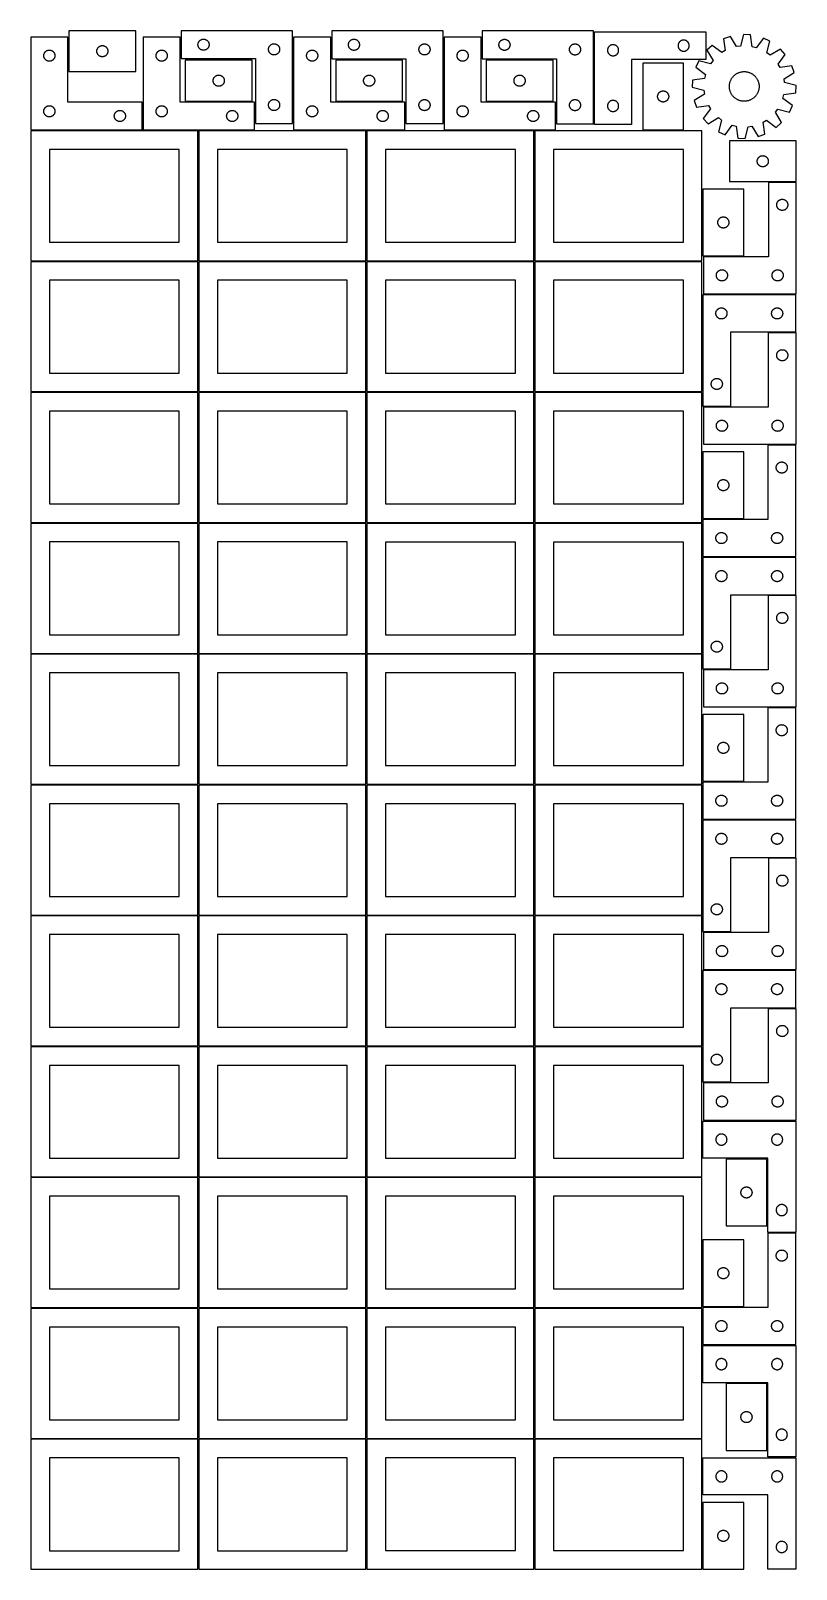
# Model space of a CAD drawing. Header units: millimetres. Extents: x 7 to 1243, y 7 to 2493.
import ezdxf

# ---------------------------------------------------------------- set-up
doc = ezdxf.new("R2010")
doc.units = ezdxf.units.MM
doc.layers.add('COMMON', color=5, linetype='CONTINUOUS', true_color=0x0000ff)
doc.layers.add('CUT', color=7, linetype='CONTINUOUS', true_color=0x000000)

msp = doc.modelspace()

# ---------------------------------------------------------------- linework, layer by layer
at = {"layer": 'COMMON'}
for p, q in [((277.291899, 1697.062902), (277.291899, 1487.062902)), ((820.333739, 1697.041937), (820.333739, 1487.041937)), ((6.541899, 1486.312901), (276.541899, 1486.312901)), ((277.291899, 1485.562901), (277.291899, 1275.562901)), ((278.0419, 1486.312901), (548.0419, 1486.312901)), ((549.583739, 1486.291936), (819.583739, 1486.291936)), ((820.333739, 1485.541936), (820.333739, 1275.541936)), ((821.08374, 1486.291936), (1091.08374, 1486.291936)), ((6.541899, 1274.8129), (276.541899, 1274.8129)), ((277.291899, 1274.0629), (277.291899, 1064.0629)), ((278.0419, 1274.8129), (548.0419, 1274.8129)), ((549.583739, 1274.791935), (819.583739, 1274.791935)), ((820.333739, 1274.041935), (820.333739, 1064.041935)), ((821.08374, 1274.791935), (1091.08374, 1274.791935)), ((6.541899, 1063.312899), (276.541899, 1063.312899)), ((277.291899, 1062.562899), (277.291899, 852.562899)), ((278.0419, 1063.312899), (548.0419, 1063.312899)), ((549.583739, 1063.291934), (819.583739, 1063.291934)), ((820.333739, 1062.541934), (820.333739, 852.541934)), ((821.08374, 1063.291934), (1091.08374, 1063.291934)), ((6.541899, 851.812898), (276.541899, 851.812898)), ((277.291899, 851.062898), (277.291899, 641.062898)), ((278.0419, 851.812898), (548.0419, 851.812898)), ((549.583739, 851.791933), (819.583739, 851.791933)), ((820.333739, 851.041933), (820.333739, 641.041933)), ((821.08374, 851.791933), (1091.08374, 851.791933)), ((276.541899, 640.312898), (6.541899, 640.312898)), ((277.291899, 639.562897), (277.291899, 429.562897)), ((548.0419, 640.312898), (278.0419, 640.312898)), ((549.583739, 640.291932), (819.583739, 640.291932)), ((820.333739, 639.541932), (820.333739, 429.541932)), ((821.08374, 640.291932), (1091.08374, 640.291932)), ((6.541899, 428.812896), (276.520965, 428.812896)), ((277.270965, 428.062896), (277.270965, 218.062896)), ((278.0419, 428.812896), (548.020966, 428.812896)), ((819.583739, 428.791932), (549.583739, 428.791932)), ((820.333739, 428.041931), (820.333739, 218.041931)), ((1091.08374, 428.791932), (821.08374, 428.791932)), ((549.583739, 217.29193), (819.562896, 217.29193)), ((820.312896, 216.54193), (820.312896, 6.54193)), ((821.08374, 217.29193), (1091.062897, 217.29193))]:
    msp.add_line(p, q, dxfattribs=at)
at = {"layer": 'CUT'}
for p, q in [((176.159024, 2493.473911), (68.159024, 2493.473911)), ((68.159024, 2493.473911), (68.159024, 2427.473911)), ((176.159024, 2427.473911), (176.159024, 2493.473911)), ((429.680752, 2493.442418), (249.680752, 2493.442418)), ((249.680752, 2493.442418), (249.680752, 2448.442418)), ((429.680752, 2343.442418), (429.680752, 2493.442418)), ((672.754238, 2493.308873), (492.754238, 2493.308873)), ((492.754238, 2493.308873), (492.754238, 2448.308873)), ((672.754238, 2343.308873), (672.754238, 2493.308873)), ((916.000301, 2493.256627), (736.000301, 2493.256627)), ((736.000301, 2493.256627), (736.000301, 2448.256627)), ((916.000301, 2343.256627), (916.000301, 2493.256627)), ((917.521299, 2491.941193), (1097.521299, 2491.941193)), ((917.521299, 2341.941193), (917.521299, 2491.941193)), ((1097.521299, 2491.941193), (1097.521299, 2446.941193)), ((1158.168019, 2487.459701), (1153.313185, 2468.701423)), ((1169.687808, 2486.843319), (1158.168019, 2487.459701)), ((66.520965, 2483.251496), (6.520965, 2483.251496)), ((6.520965, 2483.251496), (6.520965, 2333.251496)), ((34.765152, 2462.078564), (35.346229, 2462.1745)), ((35.346229, 2462.1745), (35.932336, 2462.232227)), ((35.932336, 2462.232227), (36.520965, 2462.251496)), ((36.520965, 2462.251496), (37.109593, 2462.232227)), ((37.109593, 2462.232227), (37.6957, 2462.1745)), ((37.6957, 2462.1745), (38.276778, 2462.078564)), ((66.520965, 2378.251496), (66.520965, 2483.251496)), ((113.23602, 2461.648647), (113.331957, 2462.229724)), ((113.331957, 2462.229724), (113.465692, 2462.803283)), ((113.465692, 2462.803283), (113.636653, 2463.366867)), ((113.636653, 2463.366867), (113.844108, 2463.918062)), ((113.844108, 2463.918062), (114.087169, 2464.45451)), ((114.087169, 2464.45451), (114.364795, 2464.973911)), ((114.364795, 2464.973911), (114.675798, 2465.474044)), ((114.675798, 2465.474044), (115.018844, 2465.952764)), ((115.018844, 2465.952764), (115.392466, 2466.408024)), ((115.392466, 2466.408024), (115.795063, 2466.837872)), ((115.795063, 2466.837872), (116.224912, 2467.24047)), ((116.224912, 2467.24047), (116.680171, 2467.614091)), ((116.680171, 2467.614091), (117.158892, 2467.957138)), ((117.158892, 2467.957138), (117.659024, 2468.26814)), ((117.659024, 2468.26814), (118.178426, 2468.545766)), ((118.178426, 2468.545766), (118.714873, 2468.788827)), ((118.714873, 2468.788827), (119.266069, 2468.996283)), ((119.266069, 2468.996283), (119.829653, 2469.167244)), ((119.829653, 2469.167244), (120.403211, 2469.300979)), ((120.403211, 2469.300979), (120.984288, 2469.396915)), ((120.984288, 2469.396915), (121.570396, 2469.454642)), ((121.570396, 2469.454642), (122.159024, 2469.473911)), ((122.159024, 2469.473911), (122.747652, 2469.454642)), ((122.747652, 2469.454642), (123.33376, 2469.396915)), ((123.33376, 2469.396915), (123.914837, 2469.300979)), ((123.914837, 2469.300979), (124.488395, 2469.167244)), ((124.488395, 2469.167244), (125.051979, 2468.996283)), ((125.051979, 2468.996283), (125.603175, 2468.788827)), ((125.603175, 2468.788827), (126.139622, 2468.545766)), ((126.139622, 2468.545766), (126.659024, 2468.26814)), ((126.659024, 2468.26814), (127.159156, 2467.957138)), ((127.159156, 2467.957138), (127.637877, 2467.614091)), ((127.637877, 2467.614091), (128.093136, 2467.24047)), ((128.093136, 2467.24047), (128.522985, 2466.837872)), ((128.522985, 2466.837872), (128.925582, 2466.408024)), ((128.925582, 2466.408024), (129.299204, 2465.952764)), ((129.299204, 2465.952764), (129.642251, 2465.474044)), ((129.642251, 2465.474044), (129.953253, 2464.973911)), ((129.953253, 2464.973911), (130.230879, 2464.45451)), ((130.230879, 2464.45451), (130.47394, 2463.918062)), ((130.47394, 2463.918062), (130.681395, 2463.366867)), ((130.681395, 2463.366867), (130.852356, 2462.803283)), ((130.852356, 2462.803283), (130.986092, 2462.229724)), ((130.986092, 2462.229724), (131.082028, 2461.648647)), ((248.041961, 2483.251496), (188.041961, 2483.251496)), ((188.041961, 2483.251496), (188.041961, 2333.251496)), ((216.286148, 2462.078564), (216.867225, 2462.1745)), ((216.867225, 2462.1745), (217.453333, 2462.232227)), ((217.453333, 2462.232227), (218.041961, 2462.251496)), ((218.041961, 2462.251496), (218.630589, 2462.232227)), ((218.630589, 2462.232227), (219.216696, 2462.1745)), ((219.216696, 2462.1745), (219.797774, 2462.078564)), ((248.041961, 2378.251496), (248.041961, 2483.251496)), ((276.680752, 2470.942418), (276.700021, 2471.531046)), ((276.700021, 2470.35379), (276.680752, 2470.942418)), ((276.700021, 2471.531046), (276.757748, 2472.117153)), ((276.757748, 2469.767682), (276.700021, 2470.35379)), ((276.757748, 2472.117153), (276.853684, 2472.698231)), ((276.853684, 2469.186605), (276.757748, 2469.767682)), ((276.853684, 2472.698231), (276.987419, 2473.271789)), ((276.987419, 2468.613046), (276.853684, 2469.186605)), ((276.987419, 2473.271789), (277.15838, 2473.835373)), ((277.15838, 2468.049463), (276.987419, 2468.613046)), ((277.15838, 2473.835373), (277.365836, 2474.386569)), ((277.365836, 2467.498267), (277.15838, 2468.049463)), ((277.365836, 2474.386569), (277.608897, 2474.923016)), ((277.608897, 2466.96182), (277.365836, 2467.498267)), ((277.608897, 2474.923016), (277.886523, 2475.442418)), ((277.886523, 2466.442418), (277.608897, 2466.96182)), ((277.886523, 2475.442418), (278.197525, 2475.94255)), ((278.197525, 2465.942286), (277.886523, 2466.442418)), ((278.197525, 2475.94255), (278.540572, 2476.421271)), ((278.540572, 2465.463565), (278.197525, 2465.942286)), ((278.540572, 2476.421271), (278.914193, 2476.87653)), ((278.914193, 2465.008305), (278.540572, 2465.463565)), ((278.914193, 2476.87653), (279.316791, 2477.306379)), ((279.316791, 2464.578457), (278.914193, 2465.008305)), ((279.316791, 2477.306379), (279.746639, 2477.708976)), ((279.746639, 2464.175859), (279.316791, 2464.578457)), ((279.746639, 2477.708976), (280.201899, 2478.082598)), ((280.201899, 2463.802238), (279.746639, 2464.175859)), ((280.201899, 2478.082598), (280.680619, 2478.425644)), ((280.680619, 2463.459191), (280.201899, 2463.802238)), ((280.680619, 2478.425644), (281.180752, 2478.736646)), ((281.180752, 2463.148189), (280.680619, 2463.459191)), ((281.180752, 2478.736646), (281.700153, 2479.014272)), ((281.700153, 2462.870563), (281.180752, 2463.148189)), ((281.700153, 2479.014272), (282.236601, 2479.257334)), ((282.236601, 2462.627502), (281.700153, 2462.870563)), ((282.236601, 2479.257334), (282.787796, 2479.464789)), ((282.787796, 2462.420047), (282.236601, 2462.627502)), ((282.787796, 2479.464789), (283.35138, 2479.63575)), ((283.35138, 2462.249085), (282.787796, 2462.420047)), ((283.35138, 2479.63575), (283.924939, 2479.769485)), ((283.924939, 2462.11535), (283.35138, 2462.249085)), ((283.924939, 2479.769485), (284.506016, 2479.865421)), ((284.506016, 2462.019414), (283.924939, 2462.11535)), ((284.506016, 2479.865421), (285.092123, 2479.923148)), ((285.092123, 2479.923148), (285.680752, 2479.942418)), ((285.680752, 2479.942418), (286.26938, 2479.923148)), ((286.26938, 2479.923148), (286.855487, 2479.865421)), ((286.855487, 2479.865421), (287.436564, 2479.769485)), ((287.436564, 2462.11535), (286.855487, 2462.019414)), ((287.436564, 2479.769485), (288.010123, 2479.63575)), ((288.010123, 2462.249085), (287.436564, 2462.11535)), ((288.010123, 2479.63575), (288.573707, 2479.464789)), ((288.573707, 2462.420047), (288.010123, 2462.249085)), ((288.573707, 2479.464789), (289.124902, 2479.257334)), ((289.124902, 2462.627502), (288.573707, 2462.420047)), ((289.124902, 2479.257334), (289.66135, 2479.014272)), ((289.66135, 2462.870563), (289.124902, 2462.627502)), ((289.66135, 2479.014272), (290.180752, 2478.736646)), ((290.180752, 2463.148189), (289.66135, 2462.870563)), ((290.180752, 2478.736646), (290.680884, 2478.425644)), ((290.680884, 2463.459191), (290.180752, 2463.148189)), ((290.680884, 2478.425644), (291.159604, 2478.082598)), ((291.159604, 2463.802238), (290.680884, 2463.459191)), ((291.159604, 2478.082598), (291.614864, 2477.708976)), ((291.614864, 2464.175859), (291.159604, 2463.802238)), ((291.614864, 2477.708976), (292.044713, 2477.306379)), ((292.044713, 2464.578457), (291.614864, 2464.175859)), ((292.044713, 2477.306379), (292.44731, 2476.87653)), ((292.44731, 2465.008305), (292.044713, 2464.578457)), ((292.44731, 2476.87653), (292.820932, 2476.421271)), ((292.820932, 2465.463565), (292.44731, 2465.008305)), ((292.820932, 2476.421271), (293.163978, 2475.94255)), ((293.163978, 2465.942286), (292.820932, 2465.463565)), ((293.163978, 2475.94255), (293.47498, 2475.442418)), ((293.47498, 2466.442418), (293.163978, 2465.942286)), ((293.47498, 2475.442418), (293.752606, 2474.923016)), ((293.752606, 2466.96182), (293.47498, 2466.442418)), ((293.752606, 2474.923016), (293.995667, 2474.386569)), ((293.995667, 2467.498267), (293.752606, 2466.96182)), ((293.995667, 2474.386569), (294.203123, 2473.835373)), ((294.203123, 2468.049463), (293.995667, 2467.498267)), ((294.203123, 2473.835373), (294.374084, 2473.271789)), ((294.374084, 2468.613046), (294.203123, 2468.049463)), ((294.374084, 2473.271789), (294.507819, 2472.698231)), ((294.507819, 2469.186605), (294.374084, 2468.613046)), ((294.507819, 2472.698231), (294.603755, 2472.117153)), ((294.603755, 2469.767682), (294.507819, 2469.186605)), ((294.603755, 2472.117153), (294.661482, 2471.531046)), ((294.661482, 2470.35379), (294.603755, 2469.767682)), ((294.661482, 2471.531046), (294.680752, 2470.942418)), ((294.680752, 2470.942418), (294.661482, 2470.35379)), ((390.680752, 2463.442418), (390.700021, 2464.031046)), ((390.700021, 2462.85379), (390.680752, 2463.442418)), ((390.700021, 2464.031046), (390.757748, 2464.617153)), ((390.757748, 2462.267682), (390.700021, 2462.85379)), ((390.757748, 2464.617153), (390.853684, 2465.198231)), ((390.853684, 2461.686605), (390.757748, 2462.267682)), ((390.853684, 2465.198231), (390.987419, 2465.771789)), ((390.987419, 2465.771789), (391.15838, 2466.335373)), ((391.15838, 2466.335373), (391.365836, 2466.886569)), ((391.365836, 2466.886569), (391.608897, 2467.423016)), ((391.608897, 2467.423016), (391.886523, 2467.942418)), ((391.886523, 2467.942418), (392.197525, 2468.44255)), ((392.197525, 2468.44255), (392.540572, 2468.921271)), ((392.540572, 2468.921271), (392.914193, 2469.37653)), ((392.914193, 2469.37653), (393.316791, 2469.806379)), ((393.316791, 2469.806379), (393.746639, 2470.208976)), ((393.746639, 2470.208976), (394.201899, 2470.582598)), ((394.201899, 2470.582598), (394.680619, 2470.925644)), ((394.680619, 2470.925644), (395.180752, 2471.236646)), ((395.180752, 2471.236646), (395.700153, 2471.514272)), ((395.700153, 2471.514272), (396.236601, 2471.757334)), ((396.236601, 2471.757334), (396.787796, 2471.964789)), ((396.787796, 2471.964789), (397.35138, 2472.13575)), ((397.35138, 2472.13575), (397.924939, 2472.269485)), ((397.924939, 2472.269485), (398.506016, 2472.365421)), ((398.506016, 2472.365421), (399.092123, 2472.423148)), ((399.092123, 2472.423148), (399.680752, 2472.442418)), ((399.680752, 2472.442418), (400.26938, 2472.423148)), ((400.26938, 2472.423148), (400.855487, 2472.365421)), ((400.855487, 2472.365421), (401.436564, 2472.269485)), ((401.436564, 2472.269485), (402.010123, 2472.13575)), ((402.010123, 2472.13575), (402.573707, 2471.964789)), ((402.573707, 2471.964789), (403.124902, 2471.757334)), ((403.124902, 2471.757334), (403.66135, 2471.514272)), ((403.66135, 2471.514272), (404.180752, 2471.236646)), ((404.180752, 2471.236646), (404.680884, 2470.925644)), ((404.680884, 2470.925644), (405.159604, 2470.582598)), ((405.159604, 2470.582598), (405.614864, 2470.208976)), ((405.614864, 2470.208976), (406.044713, 2469.806379)), ((406.044713, 2469.806379), (406.44731, 2469.37653)), ((406.44731, 2469.37653), (406.820932, 2468.921271)), ((406.820932, 2468.921271), (407.163978, 2468.44255)), ((407.163978, 2468.44255), (407.47498, 2467.942418)), ((407.47498, 2467.942418), (407.752606, 2467.423016)), ((407.752606, 2467.423016), (407.995667, 2466.886569)), ((407.995667, 2466.886569), (408.203123, 2466.335373)), ((408.203123, 2466.335373), (408.374084, 2465.771789)), ((408.374084, 2465.771789), (408.507819, 2465.198231)), ((408.507819, 2465.198231), (408.603755, 2464.617153)), ((408.603755, 2462.267682), (408.507819, 2461.686605)), ((408.603755, 2464.617153), (408.661482, 2464.031046)), ((408.661482, 2462.85379), (408.603755, 2462.267682)), ((408.661482, 2464.031046), (408.680752, 2463.442418)), ((408.680752, 2463.442418), (408.661482, 2462.85379)), ((491.20169, 2483.251496), (431.20169, 2483.251496)), ((431.20169, 2483.251496), (431.20169, 2333.251496)), ((459.445877, 2462.078564), (460.026954, 2462.1745)), ((460.026954, 2462.1745), (460.613062, 2462.232227)), ((460.613062, 2462.232227), (461.20169, 2462.251496)), ((461.20169, 2462.251496), (461.790318, 2462.232227)), ((461.790318, 2462.232227), (462.376425, 2462.1745)), ((462.376425, 2462.1745), (462.957503, 2462.078564)), ((491.20169, 2378.251496), (491.20169, 2483.251496)), ((519.754238, 2470.808873), (519.773508, 2471.397501)), ((519.773508, 2470.220245), (519.754238, 2470.808873)), ((519.773508, 2471.397501), (519.831234, 2471.983609)), ((519.831234, 2469.634137), (519.773508, 2470.220245)), ((519.831234, 2471.983609), (519.92717, 2472.564686)), ((519.92717, 2469.05306), (519.831234, 2469.634137)), ((519.92717, 2472.564686), (520.060905, 2473.138244)), ((520.060905, 2468.479501), (519.92717, 2469.05306)), ((520.060905, 2473.138244), (520.231867, 2473.701828)), ((520.231867, 2467.915918), (520.060905, 2468.479501)), ((520.231867, 2473.701828), (520.439322, 2474.253024)), ((520.439322, 2467.364722), (520.231867, 2467.915918)), ((520.439322, 2474.253024), (520.682383, 2474.789471)), ((520.682383, 2466.828275), (520.439322, 2467.364722)), ((520.682383, 2474.789471), (520.960009, 2475.308873)), ((520.960009, 2466.308873), (520.682383, 2466.828275)), ((520.960009, 2475.308873), (521.271011, 2475.809005)), ((521.271011, 2465.808741), (520.960009, 2466.308873)), ((521.271011, 2475.809005), (521.614058, 2476.287726)), ((521.614058, 2465.33002), (521.271011, 2465.808741)), ((521.614058, 2476.287726), (521.98768, 2476.742985)), ((521.98768, 2464.87476), (521.614058, 2465.33002)), ((521.98768, 2476.742985), (522.390277, 2477.172834)), ((522.390277, 2464.444912), (521.98768, 2464.87476)), ((522.390277, 2477.172834), (522.820126, 2477.575431)), ((522.820126, 2464.042315), (522.390277, 2464.444912)), ((522.820126, 2477.575431), (523.275385, 2477.949053)), ((523.275385, 2463.668693), (522.820126, 2464.042315)), ((523.275385, 2477.949053), (523.754106, 2478.292099)), ((523.754106, 2463.325646), (523.275385, 2463.668693)), ((523.754106, 2478.292099), (524.254238, 2478.603101)), ((524.254238, 2463.014644), (523.754106, 2463.325646)), ((524.254238, 2478.603101), (524.77364, 2478.880727)), ((524.77364, 2462.737018), (524.254238, 2463.014644)), ((524.77364, 2478.880727), (525.310087, 2479.123789)), ((525.310087, 2462.493957), (524.77364, 2462.737018)), ((525.310087, 2479.123789), (525.861283, 2479.331244)), ((525.861283, 2462.286502), (525.310087, 2462.493957)), ((525.861283, 2479.331244), (526.424867, 2479.502205)), ((526.424867, 2462.11554), (525.861283, 2462.286502)), ((526.424867, 2479.502205), (526.998425, 2479.63594)), ((526.998425, 2461.981805), (526.424867, 2462.11554)), ((526.998425, 2479.63594), (527.579502, 2479.731877)), ((527.579502, 2479.731877), (528.16561, 2479.789603)), ((528.16561, 2479.789603), (528.754238, 2479.808873)), ((528.754238, 2479.808873), (529.342866, 2479.789603)), ((529.342866, 2479.789603), (529.928974, 2479.731877)), ((529.928974, 2479.731877), (530.510051, 2479.63594)), ((530.510051, 2479.63594), (531.083609, 2479.502205)), ((531.083609, 2462.11554), (530.510051, 2461.981805)), ((531.083609, 2479.502205), (531.647193, 2479.331244)), ((531.647193, 2462.286502), (531.083609, 2462.11554)), ((531.647193, 2479.331244), (532.198389, 2479.123789)), ((532.198389, 2462.493957), (531.647193, 2462.286502)), ((532.198389, 2479.123789), (532.734836, 2478.880727)), ((532.734836, 2462.737018), (532.198389, 2462.493957)), ((532.734836, 2478.880727), (533.254238, 2478.603101)), ((533.254238, 2463.014644), (532.734836, 2462.737018)), ((533.254238, 2478.603101), (533.75437, 2478.292099)), ((533.75437, 2463.325646), (533.254238, 2463.014644)), ((533.75437, 2478.292099), (534.233091, 2477.949053)), ((534.233091, 2463.668693), (533.75437, 2463.325646)), ((534.233091, 2477.949053), (534.68835, 2477.575431)), ((534.68835, 2464.042315), (534.233091, 2463.668693)), ((534.68835, 2477.575431), (535.118199, 2477.172834)), ((535.118199, 2464.444912), (534.68835, 2464.042315)), ((535.118199, 2477.172834), (535.520796, 2476.742985)), ((535.520796, 2464.87476), (535.118199, 2464.444912)), ((535.520796, 2476.742985), (535.894418, 2476.287726)), ((535.894418, 2465.33002), (535.520796, 2464.87476)), ((535.894418, 2476.287726), (536.237464, 2475.809005)), ((536.237464, 2465.808741), (535.894418, 2465.33002)), ((536.237464, 2475.809005), (536.548467, 2475.308873)), ((536.548467, 2466.308873), (536.237464, 2465.808741)), ((536.548467, 2475.308873), (536.826093, 2474.789471)), ((536.826093, 2466.828275), (536.548467, 2466.308873)), ((536.826093, 2474.789471), (537.069154, 2474.253024)), ((537.069154, 2467.364722), (536.826093, 2466.828275)), ((537.069154, 2474.253024), (537.276609, 2473.701828)), ((537.276609, 2467.915918), (537.069154, 2467.364722)), ((537.276609, 2473.701828), (537.44757, 2473.138244)), ((537.44757, 2468.479501), (537.276609, 2467.915918)), ((537.44757, 2473.138244), (537.581305, 2472.564686)), ((537.581305, 2469.05306), (537.44757, 2468.479501)), ((537.581305, 2472.564686), (537.677242, 2471.983609)), ((537.677242, 2469.634137), (537.581305, 2469.05306)), ((537.677242, 2471.983609), (537.734968, 2471.397501)), ((537.734968, 2470.220245), (537.677242, 2469.634137)), ((537.734968, 2471.397501), (537.754238, 2470.808873)), ((537.754238, 2470.808873), (537.734968, 2470.220245)), ((633.754238, 2463.308873), (633.773508, 2463.897501)), ((633.773508, 2462.720245), (633.754238, 2463.308873)), ((633.773508, 2463.897501), (633.831234, 2464.483609)), ((633.831234, 2462.134137), (633.773508, 2462.720245)), ((633.831234, 2464.483609), (633.92717, 2465.064686)), ((633.92717, 2461.55306), (633.831234, 2462.134137)), ((633.92717, 2465.064686), (634.060905, 2465.638244)), ((634.060905, 2465.638244), (634.231867, 2466.201828)), ((634.231867, 2466.201828), (634.439322, 2466.753024)), ((634.439322, 2466.753024), (634.682383, 2467.289471)), ((634.682383, 2467.289471), (634.960009, 2467.808873)), ((634.960009, 2467.808873), (635.271011, 2468.309005)), ((635.271011, 2468.309005), (635.614058, 2468.787726)), ((635.614058, 2468.787726), (635.98768, 2469.242985)), ((635.98768, 2469.242985), (636.390277, 2469.672834)), ((636.390277, 2469.672834), (636.820126, 2470.075431)), ((636.820126, 2470.075431), (637.275385, 2470.449053)), ((637.275385, 2470.449053), (637.754106, 2470.792099)), ((637.754106, 2470.792099), (638.254238, 2471.103101)), ((638.254238, 2471.103101), (638.77364, 2471.380727)), ((638.77364, 2471.380727), (639.310087, 2471.623789)), ((639.310087, 2471.623789), (639.861283, 2471.831244)), ((639.861283, 2471.831244), (640.424867, 2472.002205)), ((640.424867, 2472.002205), (640.998425, 2472.13594)), ((640.998425, 2472.13594), (641.579502, 2472.231877)), ((641.579502, 2472.231877), (642.16561, 2472.289603)), ((642.16561, 2472.289603), (642.754238, 2472.308873)), ((642.754238, 2472.308873), (643.342866, 2472.289603)), ((643.342866, 2472.289603), (643.928974, 2472.231877)), ((643.928974, 2472.231877), (644.510051, 2472.13594)), ((644.510051, 2472.13594), (645.083609, 2472.002205)), ((645.083609, 2472.002205), (645.647193, 2471.831244)), ((645.647193, 2471.831244), (646.198389, 2471.623789)), ((646.198389, 2471.623789), (646.734836, 2471.380727)), ((646.734836, 2471.380727), (647.254238, 2471.103101)), ((647.254238, 2471.103101), (647.75437, 2470.792099)), ((647.75437, 2470.792099), (648.233091, 2470.449053)), ((648.233091, 2470.449053), (648.68835, 2470.075431)), ((648.68835, 2470.075431), (649.118199, 2469.672834)), ((649.118199, 2469.672834), (649.520796, 2469.242985)), ((649.520796, 2469.242985), (649.894418, 2468.787726)), ((649.894418, 2468.787726), (650.237464, 2468.309005)), ((650.237464, 2468.309005), (650.548467, 2467.808873)), ((650.548467, 2467.808873), (650.826093, 2467.289471)), ((650.826093, 2467.289471), (651.069154, 2466.753024)), ((651.069154, 2466.753024), (651.276609, 2466.201828)), ((651.276609, 2466.201828), (651.44757, 2465.638244)), ((651.44757, 2465.638244), (651.581305, 2465.064686)), ((651.581305, 2465.064686), (651.677242, 2464.483609)), ((651.677242, 2462.134137), (651.581305, 2461.55306)), ((651.677242, 2464.483609), (651.734968, 2463.897501)), ((651.734968, 2462.720245), (651.677242, 2462.134137)), ((651.734968, 2463.897501), (651.754238, 2463.308873)), ((651.754238, 2463.308873), (651.734968, 2462.720245)), ((734.36151, 2483.251496), (674.36151, 2483.251496)), ((674.36151, 2483.251496), (674.36151, 2333.251496)), ((702.605697, 2462.078564), (703.186775, 2462.1745)), ((703.186775, 2462.1745), (703.772882, 2462.232227)), ((703.772882, 2462.232227), (704.36151, 2462.251496)), ((704.36151, 2462.251496), (704.950138, 2462.232227)), ((704.950138, 2462.232227), (705.536246, 2462.1745)), ((705.536246, 2462.1745), (706.117323, 2462.078564)), ((734.36151, 2378.251496), (734.36151, 2483.251496)), ((763.000301, 2470.756627), (763.019571, 2471.345255)), ((763.019571, 2470.167999), (763.000301, 2470.756627)), ((763.019571, 2471.345255), (763.077297, 2471.931362)), ((763.077297, 2469.581891), (763.019571, 2470.167999)), ((763.077297, 2471.931362), (763.173234, 2472.51244)), ((763.173234, 2469.000814), (763.077297, 2469.581891)), ((763.173234, 2472.51244), (763.306969, 2473.085998)), ((763.306969, 2468.427255), (763.173234, 2469.000814)), ((763.306969, 2473.085998), (763.47793, 2473.649582)), ((763.47793, 2467.863672), (763.306969, 2468.427255)), ((763.47793, 2473.649582), (763.685385, 2474.200778)), ((763.685385, 2467.312476), (763.47793, 2467.863672)), ((763.685385, 2474.200778), (763.928446, 2474.737225)), ((763.928446, 2466.776028), (763.685385, 2467.312476)), ((763.928446, 2474.737225), (764.206073, 2475.256627)), ((764.206073, 2466.256627), (763.928446, 2466.776028)), ((764.206073, 2475.256627), (764.517075, 2475.756759)), ((764.517075, 2465.756495), (764.206073, 2466.256627)), ((764.517075, 2475.756759), (764.860121, 2476.23548)), ((764.860121, 2465.277774), (764.517075, 2465.756495)), ((764.860121, 2476.23548), (765.233743, 2476.690739)), ((765.233743, 2464.822514), (764.860121, 2465.277774)), ((765.233743, 2476.690739), (765.63634, 2477.120588)), ((765.63634, 2464.392666), (765.233743, 2464.822514)), ((765.63634, 2477.120588), (766.066189, 2477.523185)), ((766.066189, 2463.990068), (765.63634, 2464.392666)), ((766.066189, 2477.523185), (766.521448, 2477.896807)), ((766.521448, 2463.616447), (766.066189, 2463.990068)), ((766.521448, 2477.896807), (767.000169, 2478.239853)), ((767.000169, 2463.2734), (766.521448, 2463.616447)), ((767.000169, 2478.239853), (767.500301, 2478.550855)), ((767.500301, 2462.962398), (767.000169, 2463.2734)), ((767.500301, 2478.550855), (768.019703, 2478.828481)), ((768.019703, 2462.684772), (767.500301, 2462.962398)), ((768.019703, 2478.828481), (768.55615, 2479.071542)), ((768.55615, 2462.441711), (768.019703, 2462.684772)), ((768.55615, 2479.071542), (769.107346, 2479.278998)), ((769.107346, 2462.234256), (768.55615, 2462.441711)), ((769.107346, 2479.278998), (769.67093, 2479.449959)), ((769.67093, 2462.063294), (769.107346, 2462.234256)), ((769.67093, 2479.449959), (770.244488, 2479.583694)), ((770.244488, 2479.583694), (770.825565, 2479.67963)), ((770.825565, 2479.67963), (771.411673, 2479.737357)), ((771.411673, 2479.737357), (772.000301, 2479.756627)), ((772.000301, 2479.756627), (772.588929, 2479.737357)), ((772.588929, 2479.737357), (773.175037, 2479.67963)), ((773.175037, 2479.67963), (773.756114, 2479.583694)), ((773.756114, 2479.583694), (774.329673, 2479.449959)), ((774.329673, 2479.449959), (774.893256, 2479.278998)), ((774.893256, 2462.234256), (774.329673, 2462.063294)), ((774.893256, 2479.278998), (775.444452, 2479.071542)), ((775.444452, 2462.441711), (774.893256, 2462.234256)), ((775.444452, 2479.071542), (775.980899, 2478.828481)), ((775.980899, 2462.684772), (775.444452, 2462.441711)), ((775.980899, 2478.828481), (776.500301, 2478.550855)), ((776.500301, 2462.962398), (775.980899, 2462.684772)), ((776.500301, 2478.550855), (777.000433, 2478.239853)), ((777.000433, 2463.2734), (776.500301, 2462.962398)), ((777.000433, 2478.239853), (777.479154, 2477.896807)), ((777.479154, 2463.616447), (777.000433, 2463.2734)), ((777.479154, 2477.896807), (777.934413, 2477.523185)), ((777.934413, 2463.990068), (777.479154, 2463.616447)), ((777.934413, 2477.523185), (778.364262, 2477.120588)), ((778.364262, 2464.392666), (777.934413, 2463.990068)), ((778.364262, 2477.120588), (778.766859, 2476.690739)), ((778.766859, 2464.822514), (778.364262, 2464.392666)), ((778.766859, 2476.690739), (779.140481, 2476.23548)), ((779.140481, 2465.277774), (778.766859, 2464.822514)), ((779.140481, 2476.23548), (779.483528, 2475.756759)), ((779.483528, 2465.756495), (779.140481, 2465.277774)), ((779.483528, 2475.756759), (779.79453, 2475.256627)), ((779.79453, 2466.256627), (779.483528, 2465.756495)), ((779.79453, 2475.256627), (780.072156, 2474.737225)), ((780.072156, 2466.776028), (779.79453, 2466.256627)), ((780.072156, 2474.737225), (780.315217, 2474.200778)), ((780.315217, 2467.312476), (780.072156, 2466.776028)), ((780.315217, 2474.200778), (780.522672, 2473.649582)), ((780.522672, 2467.863672), (780.315217, 2467.312476)), ((780.522672, 2473.649582), (780.693634, 2473.085998)), ((780.693634, 2468.427255), (780.522672, 2467.863672)), ((780.693634, 2473.085998), (780.827369, 2472.51244)), ((780.827369, 2469.000814), (780.693634, 2468.427255)), ((780.827369, 2472.51244), (780.923305, 2471.931362)), ((780.923305, 2469.581891), (780.827369, 2469.000814)), ((780.923305, 2471.931362), (780.981031, 2471.345255)), ((780.981031, 2470.167999), (780.923305, 2469.581891)), ((780.981031, 2471.345255), (781.000301, 2470.756627)), ((781.000301, 2470.756627), (780.981031, 2470.167999)), ((877.000301, 2463.256627), (877.019571, 2463.845255)), ((877.019571, 2462.667999), (877.000301, 2463.256627)), ((877.019571, 2463.845255), (877.077297, 2464.431362)), ((877.077297, 2462.081891), (877.019571, 2462.667999)), ((877.077297, 2464.431362), (877.173234, 2465.01244)), ((877.173234, 2465.01244), (877.306969, 2465.585998)), ((877.306969, 2465.585998), (877.47793, 2466.149582)), ((877.47793, 2466.149582), (877.685385, 2466.700778)), ((877.685385, 2466.700778), (877.928446, 2467.237225)), ((877.928446, 2467.237225), (878.206073, 2467.756627)), ((878.206073, 2467.756627), (878.517075, 2468.256759)), ((878.517075, 2468.256759), (878.860121, 2468.73548)), ((878.860121, 2468.73548), (879.233743, 2469.190739)), ((879.233743, 2469.190739), (879.63634, 2469.620588)), ((879.63634, 2469.620588), (880.066189, 2470.023185)), ((880.066189, 2470.023185), (880.521448, 2470.396807)), ((880.521448, 2470.396807), (881.000169, 2470.739853)), ((881.000169, 2470.739853), (881.500301, 2471.050855)), ((881.500301, 2471.050855), (882.019703, 2471.328481)), ((882.019703, 2471.328481), (882.55615, 2471.571542)), ((882.55615, 2471.571542), (883.107346, 2471.778998)), ((883.107346, 2471.778998), (883.67093, 2471.949959)), ((883.67093, 2471.949959), (884.244488, 2472.083694)), ((884.244488, 2472.083694), (884.825565, 2472.17963)), ((884.825565, 2472.17963), (885.411673, 2472.237357)), ((885.411673, 2472.237357), (886.000301, 2472.256627)), ((886.000301, 2472.256627), (886.588929, 2472.237357)), ((886.588929, 2472.237357), (887.175037, 2472.17963)), ((887.175037, 2472.17963), (887.756114, 2472.083694)), ((887.756114, 2472.083694), (888.329673, 2471.949959)), ((888.329673, 2471.949959), (888.893256, 2471.778998)), ((888.893256, 2471.778998), (889.444452, 2471.571542)), ((889.444452, 2471.571542), (889.980899, 2471.328481)), ((889.980899, 2471.328481), (890.500301, 2471.050855)), ((890.500301, 2471.050855), (891.000433, 2470.739853)), ((891.000433, 2470.739853), (891.479154, 2470.396807)), ((891.479154, 2470.396807), (891.934413, 2470.023185)), ((891.934413, 2470.023185), (892.364262, 2469.620588)), ((892.364262, 2469.620588), (892.766859, 2469.190739)), ((892.766859, 2469.190739), (893.140481, 2468.73548)), ((893.140481, 2468.73548), (893.483528, 2468.256759)), ((893.483528, 2468.256759), (893.79453, 2467.756627)), ((893.79453, 2467.756627), (894.072156, 2467.237225)), ((894.072156, 2467.237225), (894.315217, 2466.700778)), ((894.315217, 2466.700778), (894.522672, 2466.149582)), ((894.522672, 2466.149582), (894.693634, 2465.585998)), ((894.693634, 2465.585998), (894.827369, 2465.01244)), ((894.827369, 2465.01244), (894.923305, 2464.431362)), ((894.923305, 2464.431362), (894.981031, 2463.845255)), ((894.981031, 2462.667999), (894.923305, 2462.081891)), ((894.981031, 2463.845255), (895.000301, 2463.256627)), ((895.000301, 2463.256627), (894.981031, 2462.667999)), ((938.540569, 2462.529822), (938.521299, 2461.941193)), ((938.598295, 2463.115929), (938.540569, 2462.529822)), ((938.694231, 2463.697006), (938.598295, 2463.115929)), ((938.827967, 2464.270565), (938.694231, 2463.697006)), ((938.998928, 2464.834149), (938.827967, 2464.270565)), ((939.206383, 2465.385344), (938.998928, 2464.834149)), ((939.449444, 2465.921792), (939.206383, 2465.385344)), ((939.72707, 2466.441193), (939.449444, 2465.921792)), ((940.038072, 2466.941326), (939.72707, 2466.441193)), ((940.381119, 2467.420046), (940.038072, 2466.941326)), ((940.754741, 2467.875306), (940.381119, 2467.420046)), ((941.157338, 2468.305154), (940.754741, 2467.875306)), ((941.587187, 2468.707752), (941.157338, 2468.305154)), ((942.042446, 2469.081374), (941.587187, 2468.707752)), ((942.521167, 2469.42442), (942.042446, 2469.081374)), ((943.021299, 2469.735422), (942.521167, 2469.42442)), ((943.540701, 2470.013048), (943.021299, 2469.735422)), ((944.077148, 2470.256109), (943.540701, 2470.013048)), ((944.628344, 2470.463565), (944.077148, 2470.256109)), ((945.191928, 2470.634526), (944.628344, 2470.463565)), ((945.765486, 2470.768261), (945.191928, 2470.634526)), ((946.346563, 2470.864197), (945.765486, 2470.768261)), ((946.932671, 2470.921924), (946.346563, 2470.864197)), ((947.521299, 2470.941193), (946.932671, 2470.921924)), ((948.109927, 2470.921924), (947.521299, 2470.941193)), ((948.696035, 2470.864197), (948.109927, 2470.921924)), ((949.277112, 2470.768261), (948.696035, 2470.864197)), ((949.85067, 2470.634526), (949.277112, 2470.768261)), ((950.414254, 2470.463565), (949.85067, 2470.634526)), ((950.96545, 2470.256109), (950.414254, 2470.463565)), ((951.501897, 2470.013048), (950.96545, 2470.256109)), ((952.021299, 2469.735422), (951.501897, 2470.013048)), ((952.521431, 2469.42442), (952.021299, 2469.735422)), ((953.000152, 2469.081374), (952.521431, 2469.42442)), ((953.455411, 2468.707752), (953.000152, 2469.081374)), ((953.88526, 2468.305154), (953.455411, 2468.707752)), ((954.287857, 2467.875306), (953.88526, 2468.305154)), ((954.661479, 2467.420046), (954.287857, 2467.875306)), ((955.004526, 2466.941326), (954.661479, 2467.420046)), ((955.315528, 2466.441193), (955.004526, 2466.941326)), ((955.593154, 2465.921792), (955.315528, 2466.441193)), ((955.836215, 2465.385344), (955.593154, 2465.921792)), ((956.04367, 2464.834149), (955.836215, 2465.385344)), ((956.214631, 2464.270565), (956.04367, 2464.834149)), ((956.348367, 2463.697006), (956.214631, 2464.270565)), ((956.444303, 2463.115929), (956.348367, 2463.697006)), ((956.502029, 2462.529822), (956.444303, 2463.115929)), ((956.521299, 2461.941193), (956.502029, 2462.529822)), ((1052.540569, 2470.029822), (1052.521299, 2469.441193)), ((1052.521299, 2469.441193), (1052.540569, 2468.852565)), ((1052.598295, 2470.615929), (1052.540569, 2470.029822)), ((1052.540569, 2468.852565), (1052.598295, 2468.266458)), ((1052.694231, 2471.197006), (1052.598295, 2470.615929)), ((1052.598295, 2468.266458), (1052.694231, 2467.685381)), ((1052.827967, 2471.770565), (1052.694231, 2471.197006)), ((1052.694231, 2467.685381), (1052.827967, 2467.111822)), ((1052.998928, 2472.334149), (1052.827967, 2471.770565)), ((1052.827967, 2467.111822), (1052.998928, 2466.548238)), ((1053.206383, 2472.885344), (1052.998928, 2472.334149)), ((1052.998928, 2466.548238), (1053.206383, 2465.997043)), ((1053.449444, 2473.421792), (1053.206383, 2472.885344)), ((1053.206383, 2465.997043), (1053.449444, 2465.460595)), ((1053.72707, 2473.941193), (1053.449444, 2473.421792)), ((1053.449444, 2465.460595), (1053.72707, 2464.941193)), ((1054.038072, 2474.441326), (1053.72707, 2473.941193)), ((1053.72707, 2464.941193), (1054.038072, 2464.441061)), ((1054.381119, 2474.920046), (1054.038072, 2474.441326)), ((1054.038072, 2464.441061), (1054.381119, 2463.962341)), ((1054.754741, 2475.375306), (1054.381119, 2474.920046)), ((1054.381119, 2463.962341), (1054.754741, 2463.507081)), ((1055.157338, 2475.805154), (1054.754741, 2475.375306)), ((1054.754741, 2463.507081), (1055.157338, 2463.077232)), ((1055.587187, 2476.207752), (1055.157338, 2475.805154)), ((1055.157338, 2463.077232), (1055.587187, 2462.674635)), ((1056.042446, 2476.581374), (1055.587187, 2476.207752)), ((1055.587187, 2462.674635), (1056.042446, 2462.301013)), ((1056.521167, 2476.92442), (1056.042446, 2476.581374)), ((1056.042446, 2462.301013), (1056.521167, 2461.957967)), ((1057.021299, 2477.235422), (1056.521167, 2476.92442)), ((1057.540701, 2477.513048), (1057.021299, 2477.235422)), ((1058.077148, 2477.756109), (1057.540701, 2477.513048)), ((1058.628344, 2477.963565), (1058.077148, 2477.756109)), ((1059.191928, 2478.134526), (1058.628344, 2477.963565)), ((1059.765486, 2478.268261), (1059.191928, 2478.134526)), ((1060.346563, 2478.364197), (1059.765486, 2478.268261)), ((1060.932671, 2478.421924), (1060.346563, 2478.364197)), ((1061.521299, 2478.441193), (1060.932671, 2478.421924)), ((1062.109927, 2478.421924), (1061.521299, 2478.441193)), ((1062.696035, 2478.364197), (1062.109927, 2478.421924)), ((1063.277112, 2478.268261), (1062.696035, 2478.364197)), ((1063.85067, 2478.134526), (1063.277112, 2478.268261)), ((1064.414254, 2477.963565), (1063.85067, 2478.134526)), ((1064.96545, 2477.756109), (1064.414254, 2477.963565)), ((1065.501897, 2477.513048), (1064.96545, 2477.756109)), ((1066.021299, 2477.235422), (1065.501897, 2477.513048)), ((1066.521431, 2476.92442), (1066.021299, 2477.235422)), ((1067.000152, 2476.581374), (1066.521431, 2476.92442)), ((1066.521431, 2461.957967), (1067.000152, 2462.301013)), ((1067.455411, 2476.207752), (1067.000152, 2476.581374)), ((1067.000152, 2462.301013), (1067.455411, 2462.674635)), ((1067.88526, 2475.805154), (1067.455411, 2476.207752)), ((1067.455411, 2462.674635), (1067.88526, 2463.077232)), ((1068.287857, 2475.375306), (1067.88526, 2475.805154)), ((1067.88526, 2463.077232), (1068.287857, 2463.507081)), ((1068.661479, 2474.920046), (1068.287857, 2475.375306)), ((1068.287857, 2463.507081), (1068.661479, 2463.962341)), ((1069.004526, 2474.441326), (1068.661479, 2474.920046)), ((1068.661479, 2463.962341), (1069.004526, 2464.441061)), ((1069.315528, 2473.941193), (1069.004526, 2474.441326)), ((1069.004526, 2464.441061), (1069.315528, 2464.941193)), ((1069.593154, 2473.421792), (1069.315528, 2473.941193)), ((1069.315528, 2464.941193), (1069.593154, 2465.460595)), ((1069.836215, 2472.885344), (1069.593154, 2473.421792)), ((1069.593154, 2465.460595), (1069.836215, 2465.997043)), ((1070.04367, 2472.334149), (1069.836215, 2472.885344)), ((1069.836215, 2465.997043), (1070.04367, 2466.548238)), ((1070.214631, 2471.770565), (1070.04367, 2472.334149)), ((1070.04367, 2466.548238), (1070.214631, 2467.111822)), ((1070.348367, 2471.197006), (1070.214631, 2471.770565)), ((1070.214631, 2467.111822), (1070.348367, 2467.685381)), ((1070.444303, 2470.615929), (1070.348367, 2471.197006)), ((1070.348367, 2467.685381), (1070.444303, 2468.266458)), ((1070.502029, 2470.029822), (1070.444303, 2470.615929)), ((1070.444303, 2468.266458), (1070.502029, 2468.852565)), ((1070.521299, 2469.441193), (1070.502029, 2470.029822)), ((1070.502029, 2468.852565), (1070.521299, 2469.441193)), ((1107.73514, 2469.662633), (1099.153571, 2461.95276)), ((1123.287739, 2458.105857), (1107.73514, 2469.662633)), ((1137.002749, 2484.414552), (1126.123972, 2480.575582)), ((1126.123972, 2480.575582), (1128.817172, 2461.387328)), ((1146.94889, 2467.785761), (1137.002749, 2484.414552)), ((1153.313185, 2468.701423), (1146.94889, 2467.785761)), ((1172.513282, 2467.674096), (1169.687808, 2486.843319)), ((1178.743532, 2466.084547), (1172.513282, 2467.674096)), ((1190.407297, 2481.557071), (1178.743532, 2466.084547)), ((1200.814315, 2476.579176), (1190.407297, 2481.557071)), ((1196.088968, 2457.787862), (1200.814315, 2476.579176)), ((1217.933666, 2463.766315), (1201.236674, 2453.935096)), ((1225.64354, 2455.184747), (1217.933666, 2463.766315)), ((27.520965, 2453.251496), (27.540234, 2453.840124)), ((27.540234, 2452.662868), (27.520965, 2453.251496)), ((27.540234, 2453.840124), (27.597961, 2454.426232)), ((27.597961, 2452.07676), (27.540234, 2452.662868)), ((27.597961, 2454.426232), (27.693897, 2455.007309)), ((27.693897, 2451.495683), (27.597961, 2452.07676)), ((27.693897, 2455.007309), (27.827632, 2455.580868)), ((27.827632, 2450.922125), (27.693897, 2451.495683)), ((27.827632, 2455.580868), (27.998593, 2456.144451)), ((27.998593, 2450.358541), (27.827632, 2450.922125)), ((27.998593, 2456.144451), (28.206049, 2456.695647)), ((28.206049, 2449.807345), (27.998593, 2450.358541)), ((28.206049, 2456.695647), (28.44911, 2457.232094)), ((28.44911, 2449.270898), (28.206049, 2449.807345)), ((28.44911, 2457.232094), (28.726736, 2457.751496)), ((28.726736, 2448.751496), (28.44911, 2449.270898)), ((28.726736, 2457.751496), (29.037738, 2458.251628)), ((29.037738, 2448.251364), (28.726736, 2448.751496)), ((29.037738, 2458.251628), (29.380785, 2458.730349)), ((29.380785, 2447.772643), (29.037738, 2448.251364)), ((29.380785, 2458.730349), (29.754406, 2459.185609)), ((29.754406, 2447.317384), (29.380785, 2447.772643)), ((29.754406, 2459.185609), (30.157004, 2459.615457)), ((30.157004, 2446.887535), (29.754406, 2447.317384)), ((30.157004, 2459.615457), (30.586852, 2460.018054)), ((30.586852, 2446.484938), (30.157004, 2446.887535)), ((30.586852, 2460.018054), (31.042112, 2460.391676)), ((31.042112, 2446.111316), (30.586852, 2446.484938)), ((31.042112, 2460.391676), (31.520833, 2460.734723)), ((31.520833, 2445.76827), (31.042112, 2446.111316)), ((31.520833, 2460.734723), (32.020965, 2461.045725)), ((32.020965, 2445.457268), (31.520833, 2445.76827)), ((32.020965, 2461.045725), (32.540366, 2461.323351)), ((32.540366, 2445.179642), (32.020965, 2445.457268)), ((32.540366, 2461.323351), (33.076814, 2461.566412)), ((33.076814, 2444.93658), (32.540366, 2445.179642)), ((33.076814, 2461.566412), (33.628009, 2461.773867)), ((33.628009, 2444.729125), (33.076814, 2444.93658)), ((33.628009, 2461.773867), (34.191593, 2461.944829)), ((34.191593, 2444.558164), (33.628009, 2444.729125)), ((34.191593, 2461.944829), (34.765152, 2462.078564)), ((34.765152, 2444.424429), (34.191593, 2444.558164)), ((35.346229, 2444.328492), (34.765152, 2444.424429)), ((35.932336, 2444.270766), (35.346229, 2444.328492)), ((36.520965, 2444.251496), (35.932336, 2444.270766)), ((37.109593, 2444.270766), (36.520965, 2444.251496)), ((37.6957, 2444.328492), (37.109593, 2444.270766)), ((38.276778, 2444.424429), (37.6957, 2444.328492)), ((38.276778, 2462.078564), (38.850336, 2461.944829)), ((38.850336, 2444.558164), (38.276778, 2444.424429)), ((38.850336, 2461.944829), (39.41392, 2461.773867)), ((39.41392, 2444.729125), (38.850336, 2444.558164)), ((39.41392, 2461.773867), (39.965116, 2461.566412)), ((39.965116, 2444.93658), (39.41392, 2444.729125)), ((39.965116, 2461.566412), (40.501563, 2461.323351)), ((40.501563, 2445.179642), (39.965116, 2444.93658)), ((40.501563, 2461.323351), (41.020965, 2461.045725)), ((41.020965, 2445.457268), (40.501563, 2445.179642)), ((41.020965, 2461.045725), (41.521097, 2460.734723)), ((41.521097, 2445.76827), (41.020965, 2445.457268)), ((41.521097, 2460.734723), (41.999817, 2460.391676)), ((41.999817, 2446.111316), (41.521097, 2445.76827)), ((41.999817, 2460.391676), (42.455077, 2460.018054)), ((42.455077, 2446.484938), (41.999817, 2446.111316)), ((42.455077, 2460.018054), (42.884926, 2459.615457)), ((42.884926, 2446.887535), (42.455077, 2446.484938)), ((42.884926, 2459.615457), (43.287523, 2459.185609)), ((43.287523, 2447.317384), (42.884926, 2446.887535)), ((43.287523, 2459.185609), (43.661145, 2458.730349)), ((43.661145, 2447.772643), (43.287523, 2447.317384)), ((43.661145, 2458.730349), (44.004191, 2458.251628)), ((44.004191, 2448.251364), (43.661145, 2447.772643)), ((44.004191, 2458.251628), (44.315193, 2457.751496)), ((44.315193, 2448.751496), (44.004191, 2448.251364)), ((44.315193, 2457.751496), (44.592819, 2457.232094)), ((44.592819, 2449.270898), (44.315193, 2448.751496)), ((44.592819, 2457.232094), (44.83588, 2456.695647)), ((44.83588, 2449.807345), (44.592819, 2449.270898)), ((44.83588, 2456.695647), (45.043336, 2456.144451)), ((45.043336, 2450.358541), (44.83588, 2449.807345)), ((45.043336, 2456.144451), (45.214297, 2455.580868)), ((45.214297, 2450.922125), (45.043336, 2450.358541)), ((45.214297, 2455.580868), (45.348032, 2455.007309)), ((45.348032, 2451.495683), (45.214297, 2450.922125)), ((45.348032, 2455.007309), (45.443968, 2454.426232)), ((45.443968, 2452.07676), (45.348032, 2451.495683)), ((45.443968, 2454.426232), (45.501695, 2453.840124)), ((45.501695, 2452.662868), (45.443968, 2452.07676)), ((45.501695, 2453.840124), (45.520965, 2453.251496)), ((45.520965, 2453.251496), (45.501695, 2452.662868)), ((113.159024, 2460.473911), (113.178294, 2461.06254)), ((113.178294, 2459.885283), (113.159024, 2460.473911)), ((113.178294, 2461.06254), (113.23602, 2461.648647)), ((113.23602, 2459.299176), (113.178294, 2459.885283)), ((113.331957, 2458.718099), (113.23602, 2459.299176)), ((113.465692, 2458.14454), (113.331957, 2458.718099)), ((113.636653, 2457.580956), (113.465692, 2458.14454)), ((113.844108, 2457.029761), (113.636653, 2457.580956)), ((114.087169, 2456.493313), (113.844108, 2457.029761)), ((114.364795, 2455.973911), (114.087169, 2456.493313)), ((114.675798, 2455.473779), (114.364795, 2455.973911)), ((115.018844, 2454.995059), (114.675798, 2455.473779)), ((115.392466, 2454.539799), (115.018844, 2454.995059)), ((115.795063, 2454.10995), (115.392466, 2454.539799)), ((116.224912, 2453.707353), (115.795063, 2454.10995)), ((116.680171, 2453.333731), (116.224912, 2453.707353)), ((117.158892, 2452.990685), (116.680171, 2453.333731)), ((117.659024, 2452.679683), (117.158892, 2452.990685)), ((118.178426, 2452.402057), (117.659024, 2452.679683)), ((118.714873, 2452.158996), (118.178426, 2452.402057)), ((119.266069, 2451.95154), (118.714873, 2452.158996)), ((119.829653, 2451.780579), (119.266069, 2451.95154)), ((120.403211, 2451.646844), (119.829653, 2451.780579)), ((120.984288, 2451.550908), (120.403211, 2451.646844)), ((121.570396, 2451.493181), (120.984288, 2451.550908)), ((122.159024, 2451.473911), (121.570396, 2451.493181)), ((122.747652, 2451.493181), (122.159024, 2451.473911)), ((123.33376, 2451.550908), (122.747652, 2451.493181)), ((123.914837, 2451.646844), (123.33376, 2451.550908)), ((124.488395, 2451.780579), (123.914837, 2451.646844)), ((125.051979, 2451.95154), (124.488395, 2451.780579)), ((125.603175, 2452.158996), (125.051979, 2451.95154)), ((126.139622, 2452.402057), (125.603175, 2452.158996)), ((126.659024, 2452.679683), (126.139622, 2452.402057)), ((127.159156, 2452.990685), (126.659024, 2452.679683)), ((127.637877, 2453.333731), (127.159156, 2452.990685)), ((128.093136, 2453.707353), (127.637877, 2453.333731)), ((128.522985, 2454.10995), (128.093136, 2453.707353)), ((128.925582, 2454.539799), (128.522985, 2454.10995)), ((129.299204, 2454.995059), (128.925582, 2454.539799)), ((129.642251, 2455.473779), (129.299204, 2454.995059)), ((129.953253, 2455.973911), (129.642251, 2455.473779)), ((130.230879, 2456.493313), (129.953253, 2455.973911)), ((130.47394, 2457.029761), (130.230879, 2456.493313)), ((130.681395, 2457.580956), (130.47394, 2457.029761)), ((130.852356, 2458.14454), (130.681395, 2457.580956)), ((130.986092, 2458.718099), (130.852356, 2458.14454)), ((131.082028, 2459.299176), (130.986092, 2458.718099)), ((131.082028, 2461.648647), (131.139754, 2461.06254)), ((131.139754, 2459.885283), (131.082028, 2459.299176)), ((131.139754, 2461.06254), (131.159024, 2460.473911)), ((131.159024, 2460.473911), (131.139754, 2459.885283)), ((209.041961, 2453.251496), (209.06123, 2453.840124)), ((209.06123, 2452.662868), (209.041961, 2453.251496)), ((209.06123, 2453.840124), (209.118957, 2454.426232)), ((209.118957, 2452.07676), (209.06123, 2452.662868)), ((209.118957, 2454.426232), (209.214893, 2455.007309)), ((209.214893, 2451.495683), (209.118957, 2452.07676)), ((209.214893, 2455.007309), (209.348628, 2455.580868)), ((209.348628, 2450.922125), (209.214893, 2451.495683)), ((209.348628, 2455.580868), (209.51959, 2456.144451)), ((209.51959, 2450.358541), (209.348628, 2450.922125)), ((209.51959, 2456.144451), (209.727045, 2456.695647)), ((209.727045, 2449.807345), (209.51959, 2450.358541)), ((209.727045, 2456.695647), (209.970106, 2457.232094)), ((209.970106, 2449.270898), (209.727045, 2449.807345)), ((209.970106, 2457.232094), (210.247732, 2457.751496)), ((210.247732, 2448.751496), (209.970106, 2449.270898)), ((210.247732, 2457.751496), (210.558734, 2458.251628)), ((210.558734, 2448.251364), (210.247732, 2448.751496)), ((210.558734, 2458.251628), (210.901781, 2458.730349)), ((210.901781, 2447.772643), (210.558734, 2448.251364)), ((210.901781, 2458.730349), (211.275402, 2459.185609)), ((211.275402, 2447.317384), (210.901781, 2447.772643)), ((211.275402, 2459.185609), (211.678, 2459.615457)), ((211.678, 2446.887535), (211.275402, 2447.317384)), ((211.678, 2459.615457), (212.107848, 2460.018054)), ((212.107848, 2446.484938), (211.678, 2446.887535)), ((212.107848, 2460.018054), (212.563108, 2460.391676)), ((212.563108, 2446.111316), (212.107848, 2446.484938)), ((212.563108, 2460.391676), (213.041829, 2460.734723)), ((213.041829, 2445.76827), (212.563108, 2446.111316)), ((213.041829, 2460.734723), (213.541961, 2461.045725)), ((213.541961, 2445.457268), (213.041829, 2445.76827)), ((213.541961, 2461.045725), (214.061363, 2461.323351)), ((214.061363, 2445.179642), (213.541961, 2445.457268)), ((214.061363, 2461.323351), (214.59781, 2461.566412)), ((214.59781, 2444.93658), (214.061363, 2445.179642)), ((214.59781, 2461.566412), (215.149006, 2461.773867)), ((215.149006, 2444.729125), (214.59781, 2444.93658)), ((215.149006, 2461.773867), (215.712589, 2461.944829)), ((215.712589, 2444.558164), (215.149006, 2444.729125)), ((215.712589, 2461.944829), (216.286148, 2462.078564)), ((216.286148, 2444.424429), (215.712589, 2444.558164)), ((216.867225, 2444.328492), (216.286148, 2444.424429)), ((217.453333, 2444.270766), (216.867225, 2444.328492)), ((218.041961, 2444.251496), (217.453333, 2444.270766)), ((218.630589, 2444.270766), (218.041961, 2444.251496)), ((219.216696, 2444.328492), (218.630589, 2444.270766)), ((219.797774, 2444.424429), (219.216696, 2444.328492)), ((219.797774, 2462.078564), (220.371332, 2461.944829)), ((220.371332, 2444.558164), (219.797774, 2444.424429)), ((220.371332, 2461.944829), (220.934916, 2461.773867)), ((220.934916, 2444.729125), (220.371332, 2444.558164)), ((220.934916, 2461.773867), (221.486112, 2461.566412)), ((221.486112, 2444.93658), (220.934916, 2444.729125)), ((221.486112, 2461.566412), (222.022559, 2461.323351)), ((222.022559, 2445.179642), (221.486112, 2444.93658)), ((222.022559, 2461.323351), (222.541961, 2461.045725)), ((222.541961, 2445.457268), (222.022559, 2445.179642)), ((222.541961, 2461.045725), (223.042093, 2460.734723)), ((223.042093, 2445.76827), (222.541961, 2445.457268)), ((223.042093, 2460.734723), (223.520814, 2460.391676)), ((223.520814, 2446.111316), (223.042093, 2445.76827)), ((223.520814, 2460.391676), (223.976073, 2460.018054)), ((223.976073, 2446.484938), (223.520814, 2446.111316)), ((223.976073, 2460.018054), (224.405922, 2459.615457)), ((224.405922, 2446.887535), (223.976073, 2446.484938)), ((224.405922, 2459.615457), (224.808519, 2459.185609)), ((224.808519, 2447.317384), (224.405922, 2446.887535)), ((224.808519, 2459.185609), (225.182141, 2458.730349)), ((225.182141, 2447.772643), (224.808519, 2447.317384)), ((225.182141, 2458.730349), (225.525187, 2458.251628)), ((225.525187, 2448.251364), (225.182141, 2447.772643)), ((225.525187, 2458.251628), (225.836189, 2457.751496)), ((225.836189, 2448.751496), (225.525187, 2448.251364)), ((225.836189, 2457.751496), (226.113815, 2457.232094)), ((226.113815, 2449.270898), (225.836189, 2448.751496)), ((226.113815, 2457.232094), (226.356877, 2456.695647)), ((226.356877, 2449.807345), (226.113815, 2449.270898)), ((226.356877, 2456.695647), (226.564332, 2456.144451)), ((226.564332, 2450.358541), (226.356877, 2449.807345)), ((226.564332, 2456.144451), (226.735293, 2455.580868)), ((226.735293, 2450.922125), (226.564332, 2450.358541)), ((226.735293, 2455.580868), (226.869028, 2455.007309)), ((226.869028, 2451.495683), (226.735293, 2450.922125)), ((226.869028, 2455.007309), (226.964964, 2454.426232)), ((226.964964, 2452.07676), (226.869028, 2451.495683)), ((226.964964, 2454.426232), (227.022691, 2453.840124)), ((227.022691, 2452.662868), (226.964964, 2452.07676)), ((227.022691, 2453.840124), (227.041961, 2453.251496)), ((227.041961, 2453.251496), (227.022691, 2452.662868)), ((249.680752, 2448.442418), (369.680752, 2448.442418)), ((364.242766, 2445.764436), (256.242766, 2445.764436)), ((256.242766, 2445.764436), (256.242766, 2379.764436)), ((285.092123, 2461.961687), (284.506016, 2462.019414)), ((285.680752, 2461.942418), (285.092123, 2461.961687)), ((286.26938, 2461.961687), (285.680752, 2461.942418)), ((286.855487, 2462.019414), (286.26938, 2461.961687)), ((364.242766, 2379.764436), (364.242766, 2445.764436)), ((369.680752, 2448.442418), (369.680752, 2343.442418)), ((390.987419, 2461.113046), (390.853684, 2461.686605)), ((391.15838, 2460.549463), (390.987419, 2461.113046)), ((391.365836, 2459.998267), (391.15838, 2460.549463)), ((391.608897, 2459.46182), (391.365836, 2459.998267)), ((391.886523, 2458.942418), (391.608897, 2459.46182)), ((392.197525, 2458.442286), (391.886523, 2458.942418)), ((392.540572, 2457.963565), (392.197525, 2458.442286)), ((392.914193, 2457.508305), (392.540572, 2457.963565)), ((393.316791, 2457.078457), (392.914193, 2457.508305)), ((393.746639, 2456.675859), (393.316791, 2457.078457)), ((394.201899, 2456.302238), (393.746639, 2456.675859)), ((394.680619, 2455.959191), (394.201899, 2456.302238)), ((395.180752, 2455.648189), (394.680619, 2455.959191)), ((395.700153, 2455.370563), (395.180752, 2455.648189)), ((396.236601, 2455.127502), (395.700153, 2455.370563)), ((396.787796, 2454.920047), (396.236601, 2455.127502)), ((397.35138, 2454.749085), (396.787796, 2454.920047)), ((397.924939, 2454.61535), (397.35138, 2454.749085)), ((398.506016, 2454.519414), (397.924939, 2454.61535)), ((399.092123, 2454.461687), (398.506016, 2454.519414)), ((399.680752, 2454.442418), (399.092123, 2454.461687)), ((400.26938, 2454.461687), (399.680752, 2454.442418)), ((400.855487, 2454.519414), (400.26938, 2454.461687)), ((401.436564, 2454.61535), (400.855487, 2454.519414)), ((402.010123, 2454.749085), (401.436564, 2454.61535)), ((402.573707, 2454.920047), (402.010123, 2454.749085)), ((403.124902, 2455.127502), (402.573707, 2454.920047)), ((403.66135, 2455.370563), (403.124902, 2455.127502)), ((404.180752, 2455.648189), (403.66135, 2455.370563)), ((404.680884, 2455.959191), (404.180752, 2455.648189)), ((405.159604, 2456.302238), (404.680884, 2455.959191)), ((405.614864, 2456.675859), (405.159604, 2456.302238)), ((406.044713, 2457.078457), (405.614864, 2456.675859)), ((406.44731, 2457.508305), (406.044713, 2457.078457)), ((406.820932, 2457.963565), (406.44731, 2457.508305)), ((407.163978, 2458.442286), (406.820932, 2457.963565)), ((407.47498, 2458.942418), (407.163978, 2458.442286)), ((407.752606, 2459.46182), (407.47498, 2458.942418)), ((407.995667, 2459.998267), (407.752606, 2459.46182)), ((408.203123, 2460.549463), (407.995667, 2459.998267)), ((408.374084, 2461.113046), (408.203123, 2460.549463)), ((408.507819, 2461.686605), (408.374084, 2461.113046)), ((452.20169, 2453.251496), (452.220959, 2453.840124)), ((452.220959, 2452.662868), (452.20169, 2453.251496)), ((452.220959, 2453.840124), (452.278686, 2454.426232)), ((452.278686, 2452.07676), (452.220959, 2452.662868)), ((452.278686, 2454.426232), (452.374622, 2455.007309)), ((452.374622, 2451.495683), (452.278686, 2452.07676)), ((452.374622, 2455.007309), (452.508357, 2455.580868)), ((452.508357, 2450.922125), (452.374622, 2451.495683)), ((452.508357, 2455.580868), (452.679319, 2456.144451)), ((452.679319, 2450.358541), (452.508357, 2450.922125)), ((452.679319, 2456.144451), (452.886774, 2456.695647)), ((452.886774, 2449.807345), (452.679319, 2450.358541)), ((452.886774, 2456.695647), (453.129835, 2457.232094)), ((453.129835, 2449.270898), (452.886774, 2449.807345)), ((453.129835, 2457.232094), (453.407461, 2457.751496)), ((453.407461, 2448.751496), (453.129835, 2449.270898)), ((453.407461, 2457.751496), (453.718463, 2458.251628)), ((453.718463, 2448.251364), (453.407461, 2448.751496)), ((453.718463, 2458.251628), (454.06151, 2458.730349)), ((454.06151, 2447.772643), (453.718463, 2448.251364)), ((454.06151, 2458.730349), (454.435131, 2459.185609)), ((454.435131, 2447.317384), (454.06151, 2447.772643)), ((454.435131, 2459.185609), (454.837729, 2459.615457)), ((454.837729, 2446.887535), (454.435131, 2447.317384)), ((454.837729, 2459.615457), (455.267577, 2460.018054)), ((455.267577, 2446.484938), (454.837729, 2446.887535)), ((455.267577, 2460.018054), (455.722837, 2460.391676)), ((455.722837, 2446.111316), (455.267577, 2446.484938)), ((455.722837, 2460.391676), (456.201558, 2460.734723)), ((456.201558, 2445.76827), (455.722837, 2446.111316)), ((456.201558, 2460.734723), (456.70169, 2461.045725)), ((456.70169, 2445.457268), (456.201558, 2445.76827)), ((456.70169, 2461.045725), (457.221092, 2461.323351)), ((457.221092, 2445.179642), (456.70169, 2445.457268)), ((457.221092, 2461.323351), (457.757539, 2461.566412)), ((457.757539, 2444.93658), (457.221092, 2445.179642)), ((457.757539, 2461.566412), (458.308735, 2461.773867)), ((458.308735, 2444.729125), (457.757539, 2444.93658)), ((458.308735, 2461.773867), (458.872318, 2461.944829)), ((458.872318, 2444.558164), (458.308735, 2444.729125)), ((458.872318, 2461.944829), (459.445877, 2462.078564)), ((459.445877, 2444.424429), (458.872318, 2444.558164)), ((460.026954, 2444.328492), (459.445877, 2444.424429)), ((460.613062, 2444.270766), (460.026954, 2444.328492)), ((461.20169, 2444.251496), (460.613062, 2444.270766)), ((461.790318, 2444.270766), (461.20169, 2444.251496)), ((462.376425, 2444.328492), (461.790318, 2444.270766)), ((462.957503, 2444.424429), (462.376425, 2444.328492)), ((462.957503, 2462.078564), (463.531061, 2461.944829)), ((463.531061, 2444.558164), (462.957503, 2444.424429)), ((463.531061, 2461.944829), (464.094645, 2461.773867)), ((464.094645, 2444.729125), (463.531061, 2444.558164)), ((464.094645, 2461.773867), (464.645841, 2461.566412)), ((464.645841, 2444.93658), (464.094645, 2444.729125)), ((464.645841, 2461.566412), (465.182288, 2461.323351)), ((465.182288, 2445.179642), (464.645841, 2444.93658)), ((465.182288, 2461.323351), (465.70169, 2461.045725)), ((465.70169, 2445.457268), (465.182288, 2445.179642)), ((465.70169, 2461.045725), (466.201822, 2460.734723)), ((466.201822, 2445.76827), (465.70169, 2445.457268)), ((466.201822, 2460.734723), (466.680543, 2460.391676)), ((466.680543, 2446.111316), (466.201822, 2445.76827)), ((466.680543, 2460.391676), (467.135802, 2460.018054)), ((467.135802, 2446.484938), (466.680543, 2446.111316)), ((467.135802, 2460.018054), (467.565651, 2459.615457)), ((467.565651, 2446.887535), (467.135802, 2446.484938)), ((467.565651, 2459.615457), (467.968248, 2459.185609)), ((467.968248, 2447.317384), (467.565651, 2446.887535)), ((467.968248, 2459.185609), (468.34187, 2458.730349)), ((468.34187, 2447.772643), (467.968248, 2447.317384)), ((468.34187, 2458.730349), (468.684916, 2458.251628)), ((468.684916, 2448.251364), (468.34187, 2447.772643)), ((468.684916, 2458.251628), (468.995918, 2457.751496)), ((468.995918, 2448.751496), (468.684916, 2448.251364)), ((468.995918, 2457.751496), (469.273544, 2457.232094)), ((469.273544, 2449.270898), (468.995918, 2448.751496)), ((469.273544, 2457.232094), (469.516606, 2456.695647)), ((469.516606, 2449.807345), (469.273544, 2449.270898)), ((469.516606, 2456.695647), (469.724061, 2456.144451)), ((469.724061, 2450.358541), (469.516606, 2449.807345)), ((469.724061, 2456.144451), (469.895022, 2455.580868)), ((469.895022, 2450.922125), (469.724061, 2450.358541)), ((469.895022, 2455.580868), (470.028757, 2455.007309)), ((470.028757, 2451.495683), (469.895022, 2450.922125)), ((470.028757, 2455.007309), (470.124693, 2454.426232)), ((470.124693, 2452.07676), (470.028757, 2451.495683)), ((470.124693, 2454.426232), (470.18242, 2453.840124)), ((470.18242, 2452.662868), (470.124693, 2452.07676)), ((470.18242, 2453.840124), (470.20169, 2453.251496)), ((470.20169, 2453.251496), (470.18242, 2452.662868)), ((492.754238, 2448.308873), (612.754238, 2448.308873)), ((607.345366, 2445.766877), (499.345366, 2445.766877)), ((499.345366, 2445.766877), (499.345366, 2379.766877)), ((527.579502, 2461.885869), (526.998425, 2461.981805)), ((528.16561, 2461.828142), (527.579502, 2461.885869)), ((528.754238, 2461.808873), (528.16561, 2461.828142)), ((529.342866, 2461.828142), (528.754238, 2461.808873)), ((529.928974, 2461.885869), (529.342866, 2461.828142)), ((530.510051, 2461.981805), (529.928974, 2461.885869)), ((607.345366, 2379.766877), (607.345366, 2445.766877)), ((612.754238, 2448.308873), (612.754238, 2343.308873)), ((634.060905, 2460.979501), (633.92717, 2461.55306)), ((634.231867, 2460.415918), (634.060905, 2460.979501)), ((634.439322, 2459.864722), (634.231867, 2460.415918)), ((634.682383, 2459.328275), (634.439322, 2459.864722)), ((634.960009, 2458.808873), (634.682383, 2459.328275)), ((635.271011, 2458.308741), (634.960009, 2458.808873)), ((635.614058, 2457.83002), (635.271011, 2458.308741)), ((635.98768, 2457.37476), (635.614058, 2457.83002)), ((636.390277, 2456.944912), (635.98768, 2457.37476)), ((636.820126, 2456.542315), (636.390277, 2456.944912)), ((637.275385, 2456.168693), (636.820126, 2456.542315)), ((637.754106, 2455.825646), (637.275385, 2456.168693)), ((638.254238, 2455.514644), (637.754106, 2455.825646)), ((638.77364, 2455.237018), (638.254238, 2455.514644)), ((639.310087, 2454.993957), (638.77364, 2455.237018)), ((639.861283, 2454.786502), (639.310087, 2454.993957)), ((640.424867, 2454.61554), (639.861283, 2454.786502)), ((640.998425, 2454.481805), (640.424867, 2454.61554)), ((641.579502, 2454.385869), (640.998425, 2454.481805)), ((642.16561, 2454.328142), (641.579502, 2454.385869)), ((642.754238, 2454.308873), (642.16561, 2454.328142)), ((643.342866, 2454.328142), (642.754238, 2454.308873)), ((643.928974, 2454.385869), (643.342866, 2454.328142)), ((644.510051, 2454.481805), (643.928974, 2454.385869)), ((645.083609, 2454.61554), (644.510051, 2454.481805)), ((645.647193, 2454.786502), (645.083609, 2454.61554)), ((646.198389, 2454.993957), (645.647193, 2454.786502)), ((646.734836, 2455.237018), (646.198389, 2454.993957)), ((647.254238, 2455.514644), (646.734836, 2455.237018)), ((647.75437, 2455.825646), (647.254238, 2455.514644)), ((648.233091, 2456.168693), (647.75437, 2455.825646)), ((648.68835, 2456.542315), (648.233091, 2456.168693)), ((649.118199, 2456.944912), (648.68835, 2456.542315)), ((649.520796, 2457.37476), (649.118199, 2456.944912)), ((649.894418, 2457.83002), (649.520796, 2457.37476)), ((650.237464, 2458.308741), (649.894418, 2457.83002)), ((650.548467, 2458.808873), (650.237464, 2458.308741)), ((650.826093, 2459.328275), (650.548467, 2458.808873)), ((651.069154, 2459.864722), (650.826093, 2459.328275)), ((651.276609, 2460.415918), (651.069154, 2459.864722)), ((651.44757, 2460.979501), (651.276609, 2460.415918)), ((651.581305, 2461.55306), (651.44757, 2460.979501)), ((695.36151, 2453.251496), (695.38078, 2453.840124)), ((695.38078, 2452.662868), (695.36151, 2453.251496)), ((695.38078, 2453.840124), (695.438507, 2454.426232)), ((695.438507, 2452.07676), (695.38078, 2452.662868)), ((695.438507, 2454.426232), (695.534443, 2455.007309)), ((695.534443, 2451.495683), (695.438507, 2452.07676)), ((695.534443, 2455.007309), (695.668178, 2455.580868)), ((695.668178, 2450.922125), (695.534443, 2451.495683)), ((695.668178, 2455.580868), (695.839139, 2456.144451)), ((695.839139, 2450.358541), (695.668178, 2450.922125)), ((695.839139, 2456.144451), (696.046594, 2456.695647)), ((696.046594, 2449.807345), (695.839139, 2450.358541)), ((696.046594, 2456.695647), (696.289656, 2457.232094)), ((696.289656, 2449.270898), (696.046594, 2449.807345)), ((696.289656, 2457.232094), (696.567282, 2457.751496)), ((696.567282, 2448.751496), (696.289656, 2449.270898)), ((696.567282, 2457.751496), (696.878284, 2458.251628)), ((696.878284, 2448.251364), (696.567282, 2448.751496)), ((696.878284, 2458.251628), (697.22133, 2458.730349)), ((697.22133, 2447.772643), (696.878284, 2448.251364)), ((697.22133, 2458.730349), (697.594952, 2459.185609)), ((697.594952, 2447.317384), (697.22133, 2447.772643)), ((697.594952, 2459.185609), (697.997549, 2459.615457)), ((697.997549, 2446.887535), (697.594952, 2447.317384)), ((697.997549, 2459.615457), (698.427398, 2460.018054)), ((698.427398, 2446.484938), (697.997549, 2446.887535)), ((698.427398, 2460.018054), (698.882657, 2460.391676)), ((698.882657, 2446.111316), (698.427398, 2446.484938)), ((698.882657, 2460.391676), (699.361378, 2460.734723)), ((699.361378, 2445.76827), (698.882657, 2446.111316)), ((699.361378, 2460.734723), (699.86151, 2461.045725)), ((699.86151, 2445.457268), (699.361378, 2445.76827)), ((699.86151, 2461.045725), (700.380912, 2461.323351)), ((700.380912, 2445.179642), (699.86151, 2445.457268)), ((700.380912, 2461.323351), (700.917359, 2461.566412)), ((700.917359, 2444.93658), (700.380912, 2445.179642)), ((700.917359, 2461.566412), (701.468555, 2461.773867)), ((701.468555, 2444.729125), (700.917359, 2444.93658)), ((701.468555, 2461.773867), (702.032139, 2461.944829)), ((702.032139, 2444.558164), (701.468555, 2444.729125)), ((702.032139, 2461.944829), (702.605697, 2462.078564)), ((702.605697, 2444.424429), (702.032139, 2444.558164)), ((703.186775, 2444.328492), (702.605697, 2444.424429)), ((703.772882, 2444.270766), (703.186775, 2444.328492)), ((704.36151, 2444.251496), (703.772882, 2444.270766)), ((704.950138, 2444.270766), (704.36151, 2444.251496)), ((705.536246, 2444.328492), (704.950138, 2444.270766)), ((706.117323, 2444.424429), (705.536246, 2444.328492)), ((706.117323, 2462.078564), (706.690882, 2461.944829)), ((706.690882, 2444.558164), (706.117323, 2444.424429)), ((706.690882, 2461.944829), (707.254465, 2461.773867)), ((707.254465, 2444.729125), (706.690882, 2444.558164)), ((707.254465, 2461.773867), (707.805661, 2461.566412)), ((707.805661, 2444.93658), (707.254465, 2444.729125)), ((707.805661, 2461.566412), (708.342109, 2461.323351)), ((708.342109, 2445.179642), (707.805661, 2444.93658)), ((708.342109, 2461.323351), (708.86151, 2461.045725)), ((708.86151, 2445.457268), (708.342109, 2445.179642)), ((708.86151, 2461.045725), (709.361642, 2460.734723)), ((709.361642, 2445.76827), (708.86151, 2445.457268)), ((709.361642, 2460.734723), (709.840363, 2460.391676)), ((709.840363, 2446.111316), (709.361642, 2445.76827)), ((709.840363, 2460.391676), (710.295623, 2460.018054)), ((710.295623, 2446.484938), (709.840363, 2446.111316)), ((710.295623, 2460.018054), (710.725471, 2459.615457)), ((710.725471, 2446.887535), (710.295623, 2446.484938)), ((710.725471, 2459.615457), (711.128069, 2459.185609)), ((711.128069, 2447.317384), (710.725471, 2446.887535)), ((711.128069, 2459.185609), (711.50169, 2458.730349)), ((711.50169, 2447.772643), (711.128069, 2447.317384)), ((711.50169, 2458.730349), (711.844737, 2458.251628)), ((711.844737, 2448.251364), (711.50169, 2447.772643)), ((711.844737, 2458.251628), (712.155739, 2457.751496)), ((712.155739, 2448.751496), (711.844737, 2448.251364)), ((712.155739, 2457.751496), (712.433365, 2457.232094)), ((712.433365, 2449.270898), (712.155739, 2448.751496)), ((712.433365, 2457.232094), (712.676426, 2456.695647)), ((712.676426, 2449.807345), (712.433365, 2449.270898)), ((712.676426, 2456.695647), (712.883881, 2456.144451)), ((712.883881, 2450.358541), (712.676426, 2449.807345)), ((712.883881, 2456.144451), (713.054843, 2455.580868)), ((713.054843, 2450.922125), (712.883881, 2450.358541)), ((713.054843, 2455.580868), (713.188578, 2455.007309)), ((713.188578, 2451.495683), (713.054843, 2450.922125)), ((713.188578, 2455.007309), (713.284514, 2454.426232)), ((713.284514, 2452.07676), (713.188578, 2451.495683)), ((713.284514, 2454.426232), (713.342241, 2453.840124)), ((713.342241, 2452.662868), (713.284514, 2452.07676)), ((713.342241, 2453.840124), (713.36151, 2453.251496)), ((713.36151, 2453.251496), (713.342241, 2452.662868)), ((736.000301, 2448.256627), (856.000301, 2448.256627)), ((850.443053, 2445.772737), (742.443053, 2445.772737)), ((742.443053, 2445.772737), (742.443053, 2379.772737)), ((770.244488, 2461.929559), (769.67093, 2462.063294)), ((770.825565, 2461.833623), (770.244488, 2461.929559)), ((771.411673, 2461.775896), (770.825565, 2461.833623)), ((772.000301, 2461.756627), (771.411673, 2461.775896)), ((772.588929, 2461.775896), (772.000301, 2461.756627)), ((773.175037, 2461.833623), (772.588929, 2461.775896)), ((773.756114, 2461.929559), (773.175037, 2461.833623)), ((774.329673, 2462.063294), (773.756114, 2461.929559)), ((850.443053, 2379.772737), (850.443053, 2445.772737)), ((856.000301, 2448.256627), (856.000301, 2343.256627)), ((877.173234, 2461.500814), (877.077297, 2462.081891)), ((877.306969, 2460.927255), (877.173234, 2461.500814)), ((877.47793, 2460.363672), (877.306969, 2460.927255)), ((877.685385, 2459.812476), (877.47793, 2460.363672)), ((877.928446, 2459.276028), (877.685385, 2459.812476)), ((878.206073, 2458.756627), (877.928446, 2459.276028)), ((878.517075, 2458.256495), (878.206073, 2458.756627)), ((878.860121, 2457.777774), (878.517075, 2458.256495)), ((879.233743, 2457.322514), (878.860121, 2457.777774)), ((879.63634, 2456.892666), (879.233743, 2457.322514)), ((880.066189, 2456.490068), (879.63634, 2456.892666)), ((880.521448, 2456.116447), (880.066189, 2456.490068)), ((881.000169, 2455.7734), (880.521448, 2456.116447)), ((881.500301, 2455.462398), (881.000169, 2455.7734)), ((882.019703, 2455.184772), (881.500301, 2455.462398)), ((882.55615, 2454.941711), (882.019703, 2455.184772)), ((883.107346, 2454.734256), (882.55615, 2454.941711)), ((883.67093, 2454.563294), (883.107346, 2454.734256)), ((884.244488, 2454.429559), (883.67093, 2454.563294)), ((884.825565, 2454.333623), (884.244488, 2454.429559)), ((885.411673, 2454.275896), (884.825565, 2454.333623)), ((886.000301, 2454.256627), (885.411673, 2454.275896)), ((886.588929, 2454.275896), (886.000301, 2454.256627)), ((887.175037, 2454.333623), (886.588929, 2454.275896)), ((887.756114, 2454.429559), (887.175037, 2454.333623)), ((888.329673, 2454.563294), (887.756114, 2454.429559)), ((888.893256, 2454.734256), (888.329673, 2454.563294)), ((889.444452, 2454.941711), (888.893256, 2454.734256)), ((889.980899, 2455.184772), (889.444452, 2454.941711)), ((890.500301, 2455.462398), (889.980899, 2455.184772)), ((891.000433, 2455.7734), (890.500301, 2455.462398)), ((891.479154, 2456.116447), (891.000433, 2455.7734)), ((891.934413, 2456.490068), (891.479154, 2456.116447)), ((892.364262, 2456.892666), (891.934413, 2456.490068)), ((892.766859, 2457.322514), (892.364262, 2456.892666)), ((893.140481, 2457.777774), (892.766859, 2457.322514)), ((893.483528, 2458.256495), (893.140481, 2457.777774)), ((893.79453, 2458.756627), (893.483528, 2458.256495)), ((894.072156, 2459.276028), (893.79453, 2458.756627)), ((894.315217, 2459.812476), (894.072156, 2459.276028)), ((894.522672, 2460.363672), (894.315217, 2459.812476)), ((894.693634, 2460.927255), (894.522672, 2460.363672)), ((894.827369, 2461.500814), (894.693634, 2460.927255)), ((894.923305, 2462.081891), (894.827369, 2461.500814)), ((938.521299, 2461.941193), (938.540569, 2461.352565)), ((938.540569, 2461.352565), (938.598295, 2460.766458)), ((938.598295, 2460.766458), (938.694231, 2460.185381)), ((938.694231, 2460.185381), (938.827967, 2459.611822)), ((938.827967, 2459.611822), (938.998928, 2459.048238)), ((938.998928, 2459.048238), (939.206383, 2458.497043)), ((939.206383, 2458.497043), (939.449444, 2457.960595)), ((939.449444, 2457.960595), (939.72707, 2457.441193)), ((939.72707, 2457.441193), (940.038072, 2456.941061)), ((940.038072, 2456.941061), (940.381119, 2456.462341)), ((940.381119, 2456.462341), (940.754741, 2456.007081)), ((940.754741, 2456.007081), (941.157338, 2455.577232)), ((941.157338, 2455.577232), (941.587187, 2455.174635)), ((941.587187, 2455.174635), (942.042446, 2454.801013)), ((942.042446, 2454.801013), (942.521167, 2454.457967)), ((942.521167, 2454.457967), (943.021299, 2454.146965)), ((943.021299, 2454.146965), (943.540701, 2453.869339)), ((943.540701, 2453.869339), (944.077148, 2453.626278)), ((944.077148, 2453.626278), (944.628344, 2453.418822)), ((944.628344, 2453.418822), (945.191928, 2453.247861)), ((945.191928, 2453.247861), (945.765486, 2453.114126)), ((945.765486, 2453.114126), (946.346563, 2453.01819)), ((946.346563, 2453.01819), (946.932671, 2452.960463)), ((946.932671, 2452.960463), (947.521299, 2452.941193)), ((947.521299, 2452.941193), (948.109927, 2452.960463)), ((948.109927, 2452.960463), (948.696035, 2453.01819)), ((948.696035, 2453.01819), (949.277112, 2453.114126)), ((949.277112, 2453.114126), (949.85067, 2453.247861)), ((949.85067, 2453.247861), (950.414254, 2453.418822)), ((950.414254, 2453.418822), (950.96545, 2453.626278)), ((950.96545, 2453.626278), (951.501897, 2453.869339)), ((951.501897, 2453.869339), (952.021299, 2454.146965)), ((952.021299, 2454.146965), (952.521431, 2454.457967)), ((952.521431, 2454.457967), (953.000152, 2454.801013)), ((953.000152, 2454.801013), (953.455411, 2455.174635)), ((953.455411, 2455.174635), (953.88526, 2455.577232)), ((953.88526, 2455.577232), (954.287857, 2456.007081)), ((954.287857, 2456.007081), (954.661479, 2456.462341)), ((954.661479, 2456.462341), (955.004526, 2456.941061)), ((955.004526, 2456.941061), (955.315528, 2457.441193)), ((955.315528, 2457.441193), (955.593154, 2457.960595)), ((955.593154, 2457.960595), (955.836215, 2458.497043)), ((955.836215, 2458.497043), (956.04367, 2459.048238)), ((956.04367, 2459.048238), (956.214631, 2459.611822)), ((956.214631, 2459.611822), (956.348367, 2460.185381)), ((956.348367, 2460.185381), (956.444303, 2460.766458)), ((956.444303, 2460.766458), (956.502029, 2461.352565)), ((956.502029, 2461.352565), (956.521299, 2461.941193)), ((1097.521299, 2446.941193), (977.521299, 2446.941193)), ((977.521299, 2446.941193), (977.521299, 2341.941193)), ((1061.410155, 2441.264192), (995.410155, 2441.264192)), ((995.410155, 2441.264192), (995.410155, 2333.264192)), ((1056.521167, 2461.957967), (1057.021299, 2461.646965)), ((1057.021299, 2461.646965), (1057.540701, 2461.369339)), ((1057.540701, 2461.369339), (1058.077148, 2461.126278)), ((1058.077148, 2461.126278), (1058.628344, 2460.918822)), ((1058.628344, 2460.918822), (1059.191928, 2460.747861)), ((1059.191928, 2460.747861), (1059.765486, 2460.614126)), ((1059.765486, 2460.614126), (1060.346563, 2460.51819)), ((1060.346563, 2460.51819), (1060.932671, 2460.460463)), ((1060.932671, 2460.460463), (1061.521299, 2460.441193)), ((1061.410155, 2333.264192), (1061.410155, 2441.264192)), ((1061.521299, 2460.441193), (1062.109927, 2460.460463)), ((1062.109927, 2460.460463), (1062.696035, 2460.51819)), ((1062.696035, 2460.51819), (1063.277112, 2460.614126)), ((1063.277112, 2460.614126), (1063.85067, 2460.747861)), ((1063.85067, 2460.747861), (1064.414254, 2460.918822)), ((1064.414254, 2460.918822), (1064.96545, 2461.126278)), ((1064.96545, 2461.126278), (1065.501897, 2461.369339)), ((1065.501897, 2461.369339), (1066.021299, 2461.646965)), ((1066.021299, 2461.646965), (1066.521431, 2461.957967)), ((1086.34071, 2444.833408), (1081.362815, 2434.42639)), ((1105.132025, 2440.108061), (1086.34071, 2444.833408)), ((1099.153571, 2461.95276), (1108.984791, 2445.255768)), ((1108.984791, 2445.255768), (1105.132025, 2440.108061)), ((1128.817172, 2461.387328), (1123.287739, 2458.105857)), ((1201.236674, 2453.935096), (1196.088968, 2457.787862)), ((1214.086763, 2439.632148), (1225.64354, 2455.184747)), ((1217.368235, 2434.102714), (1214.086763, 2439.632148)), ((68.159024, 2427.473911), (176.159024, 2427.473911)), ((301.242766, 2412.764436), (301.262036, 2413.353064)), ((301.262036, 2412.175808), (301.242766, 2412.764436)), ((301.262036, 2413.353064), (301.319762, 2413.939172)), ((301.319762, 2413.939172), (301.415699, 2414.520249)), ((301.415699, 2414.520249), (301.549434, 2415.093807)), ((301.549434, 2415.093807), (301.720395, 2415.657391)), ((301.720395, 2415.657391), (301.92785, 2416.208587)), ((301.92785, 2416.208587), (302.170911, 2416.745034)), ((302.170911, 2416.745034), (302.448537, 2417.264436)), ((302.448537, 2417.264436), (302.75954, 2417.764568)), ((302.75954, 2417.764568), (303.102586, 2418.243289)), ((303.102586, 2418.243289), (303.476208, 2418.698548)), ((303.476208, 2418.698548), (303.878805, 2419.128397)), ((303.878805, 2419.128397), (304.308654, 2419.530994)), ((304.308654, 2419.530994), (304.763913, 2419.904616)), ((304.763913, 2419.904616), (305.242634, 2420.247662)), ((305.242634, 2420.247662), (305.742766, 2420.558664)), ((305.742766, 2420.558664), (306.262168, 2420.83629)), ((306.262168, 2420.83629), (306.798615, 2421.079352)), ((306.798615, 2421.079352), (307.349811, 2421.286807)), ((307.349811, 2421.286807), (307.913395, 2421.457768)), ((307.913395, 2421.457768), (308.486953, 2421.591503)), ((308.486953, 2421.591503), (309.06803, 2421.68744)), ((309.06803, 2421.68744), (309.654138, 2421.745166)), ((309.654138, 2421.745166), (310.242766, 2421.764436)), ((310.242766, 2421.764436), (310.831394, 2421.745166)), ((310.831394, 2421.745166), (311.417502, 2421.68744)), ((311.417502, 2421.68744), (311.998579, 2421.591503)), ((311.998579, 2421.591503), (312.572138, 2421.457768)), ((312.572138, 2421.457768), (313.135721, 2421.286807)), ((313.135721, 2421.286807), (313.686917, 2421.079352)), ((313.686917, 2421.079352), (314.223364, 2420.83629)), ((314.223364, 2420.83629), (314.742766, 2420.558664)), ((314.742766, 2420.558664), (315.242898, 2420.247662)), ((315.242898, 2420.247662), (315.721619, 2419.904616)), ((315.721619, 2419.904616), (316.176878, 2419.530994)), ((316.176878, 2419.530994), (316.606727, 2419.128397)), ((316.606727, 2419.128397), (317.009324, 2418.698548)), ((317.009324, 2418.698548), (317.382946, 2418.243289)), ((317.382946, 2418.243289), (317.725993, 2417.764568)), ((317.725993, 2417.764568), (318.036995, 2417.264436)), ((318.036995, 2417.264436), (318.314621, 2416.745034)), ((318.314621, 2416.745034), (318.557682, 2416.208587)), ((318.557682, 2416.208587), (318.765137, 2415.657391)), ((318.765137, 2415.657391), (318.936099, 2415.093807)), ((318.936099, 2415.093807), (319.069834, 2414.520249)), ((319.069834, 2414.520249), (319.16577, 2413.939172)), ((319.16577, 2413.939172), (319.223496, 2413.353064)), ((319.223496, 2413.353064), (319.242766, 2412.764436)), ((319.242766, 2412.764436), (319.223496, 2412.175808)), ((544.345366, 2412.766877), (544.364636, 2413.355505)), ((544.364636, 2412.178249), (544.345366, 2412.766877)), ((544.364636, 2413.355505), (544.422362, 2413.941613)), ((544.422362, 2413.941613), (544.518299, 2414.52269)), ((544.518299, 2414.52269), (544.652034, 2415.096249)), ((544.652034, 2415.096249), (544.822995, 2415.659832)), ((544.822995, 2415.659832), (545.03045, 2416.211028)), ((545.03045, 2416.211028), (545.273512, 2416.747475)), ((545.273512, 2416.747475), (545.551138, 2417.266877)), ((545.551138, 2417.266877), (545.86214, 2417.767009)), ((545.86214, 2417.767009), (546.205186, 2418.24573)), ((546.205186, 2418.24573), (546.578808, 2418.70099)), ((546.578808, 2418.70099), (546.981405, 2419.130838)), ((546.981405, 2419.130838), (547.411254, 2419.533435)), ((547.411254, 2419.533435), (547.866513, 2419.907057)), ((547.866513, 2419.907057), (548.345234, 2420.250104)), ((548.345234, 2420.250104), (548.845366, 2420.561106)), ((548.845366, 2420.561106), (549.364768, 2420.838732)), ((549.364768, 2420.838732), (549.901215, 2421.081793)), ((549.901215, 2421.081793), (550.452411, 2421.289248)), ((550.452411, 2421.289248), (551.015995, 2421.46021)), ((551.015995, 2421.46021), (551.589553, 2421.593945)), ((551.589553, 2421.593945), (552.17063, 2421.689881)), ((552.17063, 2421.689881), (552.756738, 2421.747607)), ((552.756738, 2421.747607), (553.345366, 2421.766877)), ((553.345366, 2421.766877), (553.933994, 2421.747607)), ((553.933994, 2421.747607), (554.520102, 2421.689881)), ((554.520102, 2421.689881), (555.101179, 2421.593945)), ((555.101179, 2421.593945), (555.674738, 2421.46021)), ((555.674738, 2421.46021), (556.238321, 2421.289248)), ((556.238321, 2421.289248), (556.789517, 2421.081793)), ((556.789517, 2421.081793), (557.325964, 2420.838732)), ((557.325964, 2420.838732), (557.845366, 2420.561106)), ((557.845366, 2420.561106), (558.345498, 2420.250104)), ((558.345498, 2420.250104), (558.824219, 2419.907057)), ((558.824219, 2419.907057), (559.279479, 2419.533435)), ((559.279479, 2419.533435), (559.709327, 2419.130838)), ((559.709327, 2419.130838), (560.111924, 2418.70099)), ((560.111924, 2418.70099), (560.485546, 2418.24573)), ((560.485546, 2418.24573), (560.828593, 2417.767009)), ((560.828593, 2417.767009), (561.139595, 2417.266877)), ((561.139595, 2417.266877), (561.417221, 2416.747475)), ((561.417221, 2416.747475), (561.660282, 2416.211028)), ((561.660282, 2416.211028), (561.867737, 2415.659832)), ((561.867737, 2415.659832), (562.038699, 2415.096249)), ((562.038699, 2415.096249), (562.172434, 2414.52269)), ((562.172434, 2414.52269), (562.26837, 2413.941613)), ((562.26837, 2413.941613), (562.326097, 2413.355505)), ((562.326097, 2413.355505), (562.345366, 2412.766877)), ((562.345366, 2412.766877), (562.326097, 2412.178249)), ((787.443053, 2412.772737), (787.462323, 2413.361365)), ((787.462323, 2412.184108), (787.443053, 2412.772737)), ((787.462323, 2413.361365), (787.520049, 2413.947472)), ((787.520049, 2413.947472), (787.615985, 2414.528549)), ((787.615985, 2414.528549), (787.749721, 2415.102108)), ((787.749721, 2415.102108), (787.920682, 2415.665692)), ((787.920682, 2415.665692), (788.128137, 2416.216887)), ((788.128137, 2416.216887), (788.371198, 2416.753335)), ((788.371198, 2416.753335), (788.648824, 2417.272737)), ((788.648824, 2417.272737), (788.959826, 2417.772869)), ((788.959826, 2417.772869), (789.302873, 2418.251589)), ((789.302873, 2418.251589), (789.676495, 2418.706849)), ((789.676495, 2418.706849), (790.079092, 2419.136698)), ((790.079092, 2419.136698), (790.508941, 2419.539295)), ((790.508941, 2419.539295), (790.9642, 2419.912917)), ((790.9642, 2419.912917), (791.442921, 2420.255963)), ((791.442921, 2420.255963), (791.943053, 2420.566965)), ((791.943053, 2420.566965), (792.462455, 2420.844591)), ((792.462455, 2420.844591), (792.998902, 2421.087652)), ((792.998902, 2421.087652), (793.550098, 2421.295108)), ((793.550098, 2421.295108), (794.113682, 2421.466069)), ((794.113682, 2421.466069), (794.68724, 2421.599804)), ((794.68724, 2421.599804), (795.268317, 2421.69574)), ((795.268317, 2421.69574), (795.854425, 2421.753467)), ((795.854425, 2421.753467), (796.443053, 2421.772737)), ((796.443053, 2421.772737), (797.031681, 2421.753467)), ((797.031681, 2421.753467), (797.617789, 2421.69574)), ((797.617789, 2421.69574), (798.198866, 2421.599804)), ((798.198866, 2421.599804), (798.772424, 2421.466069)), ((798.772424, 2421.466069), (799.336008, 2421.295108)), ((799.336008, 2421.295108), (799.887204, 2421.087652)), ((799.887204, 2421.087652), (800.423651, 2420.844591)), ((800.423651, 2420.844591), (800.943053, 2420.566965)), ((800.943053, 2420.566965), (801.443185, 2420.255963)), ((801.443185, 2420.255963), (801.921906, 2419.912917)), ((801.921906, 2419.912917), (802.377165, 2419.539295)), ((802.377165, 2419.539295), (802.807014, 2419.136698)), ((802.807014, 2419.136698), (803.209611, 2418.706849)), ((803.209611, 2418.706849), (803.583233, 2418.251589)), ((803.583233, 2418.251589), (803.92628, 2417.772869)), ((803.92628, 2417.772869), (804.237282, 2417.272737)), ((804.237282, 2417.272737), (804.514908, 2416.753335)), ((804.514908, 2416.753335), (804.757969, 2416.216887)), ((804.757969, 2416.216887), (804.965424, 2415.665692)), ((804.965424, 2415.665692), (805.136385, 2415.102108)), ((805.136385, 2415.102108), (805.270121, 2414.528549)), ((805.270121, 2414.528549), (805.366057, 2413.947472)), ((805.366057, 2413.947472), (805.423783, 2413.361365)), ((805.423783, 2413.361365), (805.443053, 2412.772737)), ((805.443053, 2412.772737), (805.423783, 2412.184108)), ((1076.076567, 2413.706902), (1075.460186, 2402.187113)), ((1095.24579, 2416.532375), (1076.076567, 2413.706902)), ((1081.362815, 2434.42639), (1096.83534, 2422.762626)), ((1096.83534, 2422.762626), (1095.24579, 2416.532375)), ((1136.894093, 2411.667853), (1137.247264, 2412.581071)), ((1137.247264, 2412.581071), (1137.63739, 2413.479122)), ((1137.63739, 2413.479122), (1138.063821, 2414.360514)), ((1138.063821, 2414.360514), (1138.525849, 2415.223779)), ((1138.525849, 2415.223779), (1139.022703, 2416.067479)), ((1139.022703, 2416.067479), (1139.553557, 2416.890212)), ((1139.553557, 2416.890212), (1140.117527, 2417.690607)), ((1140.117527, 2417.690607), (1140.713676, 2418.467333)), ((1140.713676, 2418.467333), (1141.341009, 2419.219096)), ((1141.341009, 2419.219096), (1141.998484, 2419.944645)), ((1141.998484, 2419.944645), (1142.685006, 2420.642774)), ((1142.685006, 2420.642774), (1143.399432, 2421.312319)), ((1143.399432, 2421.312319), (1144.140573, 2421.952166)), ((1144.140573, 2421.952166), (1144.907196, 2422.561251)), ((1144.907196, 2422.561251), (1145.698025, 2423.138559)), ((1145.698025, 2423.138559), (1146.511743, 2423.68313)), ((1146.511743, 2423.68313), (1147.346997, 2424.194058)), ((1147.346997, 2424.194058), (1148.202395, 2424.670491)), ((1148.202395, 2424.670491), (1149.076514, 2425.111638)), ((1149.076514, 2425.111638), (1149.9679, 2425.516763)), ((1149.9679, 2425.516763), (1150.875069, 2425.885193)), ((1150.875069, 2425.885193), (1151.79651, 2426.216314)), ((1151.79651, 2426.216314), (1152.73069, 2426.509576)), ((1152.73069, 2426.509576), (1153.676055, 2426.764489)), ((1153.676055, 2426.764489), (1154.63103, 2426.98063)), ((1154.63103, 2426.98063), (1155.594027, 2427.157639)), ((1155.594027, 2427.157639), (1156.563443, 2427.295222)), ((1156.563443, 2427.295222), (1157.537663, 2427.393149)), ((1157.537663, 2427.393149), (1158.515067, 2427.451257)), ((1158.515067, 2427.451257), (1159.494028, 2427.46945)), ((1159.494028, 2427.46945), (1160.472916, 2427.447698)), ((1160.472916, 2427.447698), (1161.450102, 2427.386036)), ((1161.450102, 2427.386036), (1162.42396, 2427.284568)), ((1162.42396, 2427.284568), (1163.392869, 2427.143461)), ((1163.392869, 2427.143461), (1164.355216, 2426.962952)), ((1164.355216, 2426.962952), (1165.309399, 2426.74334)), ((1165.309399, 2426.74334), (1166.253831, 2426.484991)), ((1166.253831, 2426.484991), (1167.186939, 2426.188335)), ((1167.186939, 2426.188335), (1168.10717, 2425.853866)), ((1168.10717, 2425.853866), (1169.012993, 2425.48214)), ((1169.012993, 2425.48214), (1169.902899, 2425.073776)), ((1169.902899, 2425.073776), (1170.775409, 2424.629454)), ((1170.775409, 2424.629454), (1171.629069, 2424.149914)), ((1171.629069, 2424.149914), (1172.46246, 2423.635953)), ((1172.46246, 2423.635953), (1173.274192, 2423.088426)), ((1173.274192, 2423.088426), (1174.062917, 2422.508246)), ((1174.062917, 2422.508246), (1174.82732, 2421.896378)), ((1174.82732, 2421.896378), (1175.56613, 2421.25384)), ((1175.56613, 2421.25384), (1176.278117, 2420.581702)), ((1176.278117, 2420.581702), (1176.962096, 2419.881083)), ((1176.962096, 2419.881083), (1177.616929, 2419.153147)), ((1177.616929, 2419.153147), (1178.241525, 2418.399108)), ((1178.241525, 2418.399108), (1178.834845, 2417.62022)), ((1178.834845, 2417.62022), (1179.395901, 2416.81778)), ((1179.395901, 2416.81778), (1179.92376, 2415.993122)), ((1179.92376, 2415.993122), (1180.417544, 2415.147621)), ((1180.417544, 2415.147621), (1180.876429, 2414.282682)), ((1180.876429, 2414.282682), (1181.299653, 2413.399745)), ((1181.299653, 2413.399745), (1181.686512, 2412.500281)), ((1181.686512, 2412.500281), (1182.03636, 2411.585786)), ((1236.556489, 2436.795914), (1217.368235, 2434.102714)), ((1223.766668, 2415.970997), (1240.395459, 2425.917138)), ((1224.682329, 2409.606702), (1223.766668, 2415.970997)), ((1240.395459, 2425.917138), (1236.556489, 2436.795914)), ((301.319762, 2411.5897), (301.262036, 2412.175808)), ((301.415699, 2411.008623), (301.319762, 2411.5897)), ((301.549434, 2410.435064), (301.415699, 2411.008623)), ((301.720395, 2409.871481), (301.549434, 2410.435064)), ((301.92785, 2409.320285), (301.720395, 2409.871481)), ((302.170911, 2408.783838), (301.92785, 2409.320285)), ((302.448537, 2408.264436), (302.170911, 2408.783838)), ((302.75954, 2407.764304), (302.448537, 2408.264436)), ((303.102586, 2407.285583), (302.75954, 2407.764304)), ((303.476208, 2406.830323), (303.102586, 2407.285583)), ((303.878805, 2406.400475), (303.476208, 2406.830323)), ((304.308654, 2405.997878), (303.878805, 2406.400475)), ((304.763913, 2405.624256), (304.308654, 2405.997878)), ((305.242634, 2405.281209), (304.763913, 2405.624256)), ((305.742766, 2404.970207), (305.242634, 2405.281209)), ((306.262168, 2404.692581), (305.742766, 2404.970207)), ((306.798615, 2404.44952), (306.262168, 2404.692581)), ((307.349811, 2404.242065), (306.798615, 2404.44952)), ((307.913395, 2404.071103), (307.349811, 2404.242065)), ((308.486953, 2403.937368), (307.913395, 2404.071103)), ((309.06803, 2403.841432), (308.486953, 2403.937368)), ((309.654138, 2403.783705), (309.06803, 2403.841432)), ((310.242766, 2403.764436), (309.654138, 2403.783705)), ((310.831394, 2403.783705), (310.242766, 2403.764436)), ((311.417502, 2403.841432), (310.831394, 2403.783705)), ((311.998579, 2403.937368), (311.417502, 2403.841432)), ((312.572138, 2404.071103), (311.998579, 2403.937368)), ((313.135721, 2404.242065), (312.572138, 2404.071103)), ((313.686917, 2404.44952), (313.135721, 2404.242065)), ((314.223364, 2404.692581), (313.686917, 2404.44952)), ((314.742766, 2404.970207), (314.223364, 2404.692581)), ((315.242898, 2405.281209), (314.742766, 2404.970207)), ((315.721619, 2405.624256), (315.242898, 2405.281209)), ((316.176878, 2405.997878), (315.721619, 2405.624256)), ((316.606727, 2406.400475), (316.176878, 2405.997878)), ((317.009324, 2406.830323), (316.606727, 2406.400475)), ((317.382946, 2407.285583), (317.009324, 2406.830323)), ((317.725993, 2407.764304), (317.382946, 2407.285583)), ((318.036995, 2408.264436), (317.725993, 2407.764304)), ((318.314621, 2408.783838), (318.036995, 2408.264436)), ((318.557682, 2409.320285), (318.314621, 2408.783838)), ((318.765137, 2409.871481), (318.557682, 2409.320285)), ((318.936099, 2410.435064), (318.765137, 2409.871481)), ((319.069834, 2411.008623), (318.936099, 2410.435064)), ((319.16577, 2411.5897), (319.069834, 2411.008623)), ((319.223496, 2412.175808), (319.16577, 2411.5897)), ((544.422362, 2411.592141), (544.364636, 2412.178249)), ((544.518299, 2411.011064), (544.422362, 2411.592141)), ((544.652034, 2410.437506), (544.518299, 2411.011064)), ((544.822995, 2409.873922), (544.652034, 2410.437506)), ((545.03045, 2409.322726), (544.822995, 2409.873922)), ((545.273512, 2408.786279), (545.03045, 2409.322726)), ((545.551138, 2408.266877), (545.273512, 2408.786279)), ((545.86214, 2407.766745), (545.551138, 2408.266877)), ((546.205186, 2407.288024), (545.86214, 2407.766745)), ((546.578808, 2406.832765), (546.205186, 2407.288024)), ((546.981405, 2406.402916), (546.578808, 2406.832765)), ((547.411254, 2406.000319), (546.981405, 2406.402916)), ((547.866513, 2405.626697), (547.411254, 2406.000319)), ((548.345234, 2405.283651), (547.866513, 2405.626697)), ((548.845366, 2404.972649), (548.345234, 2405.283651)), ((549.364768, 2404.695023), (548.845366, 2404.972649)), ((549.901215, 2404.451961), (549.364768, 2404.695023)), ((550.452411, 2404.244506), (549.901215, 2404.451961)), ((551.015995, 2404.073545), (550.452411, 2404.244506)), ((551.589553, 2403.93981), (551.015995, 2404.073545)), ((552.17063, 2403.843873), (551.589553, 2403.93981)), ((552.756738, 2403.786147), (552.17063, 2403.843873)), ((553.345366, 2403.766877), (552.756738, 2403.786147)), ((553.933994, 2403.786147), (553.345366, 2403.766877)), ((554.520102, 2403.843873), (553.933994, 2403.786147)), ((555.101179, 2403.93981), (554.520102, 2403.843873)), ((555.674738, 2404.073545), (555.101179, 2403.93981)), ((556.238321, 2404.244506), (555.674738, 2404.073545)), ((556.789517, 2404.451961), (556.238321, 2404.244506)), ((557.325964, 2404.695023), (556.789517, 2404.451961)), ((557.845366, 2404.972649), (557.325964, 2404.695023)), ((558.345498, 2405.283651), (557.845366, 2404.972649)), ((558.824219, 2405.626697), (558.345498, 2405.283651)), ((559.279479, 2406.000319), (558.824219, 2405.626697)), ((559.709327, 2406.402916), (559.279479, 2406.000319)), ((560.111924, 2406.832765), (559.709327, 2406.402916)), ((560.485546, 2407.288024), (560.111924, 2406.832765)), ((560.828593, 2407.766745), (560.485546, 2407.288024)), ((561.139595, 2408.266877), (560.828593, 2407.766745)), ((561.417221, 2408.786279), (561.139595, 2408.266877)), ((561.660282, 2409.322726), (561.417221, 2408.786279)), ((561.867737, 2409.873922), (561.660282, 2409.322726)), ((562.038699, 2410.437506), (561.867737, 2409.873922)), ((562.172434, 2411.011064), (562.038699, 2410.437506)), ((562.26837, 2411.592141), (562.172434, 2411.011064)), ((562.326097, 2412.178249), (562.26837, 2411.592141)), ((787.520049, 2411.598001), (787.462323, 2412.184108)), ((787.615985, 2411.016924), (787.520049, 2411.598001)), ((787.749721, 2410.443365), (787.615985, 2411.016924)), ((787.920682, 2409.879781), (787.749721, 2410.443365)), ((788.128137, 2409.328586), (787.920682, 2409.879781)), ((788.371198, 2408.792138), (788.128137, 2409.328586)), ((788.648824, 2408.272737), (788.371198, 2408.792138)), ((788.959826, 2407.772604), (788.648824, 2408.272737)), ((789.302873, 2407.293884), (788.959826, 2407.772604)), ((789.676495, 2406.838624), (789.302873, 2407.293884)), ((790.079092, 2406.408776), (789.676495, 2406.838624)), ((790.508941, 2406.006178), (790.079092, 2406.408776)), ((790.9642, 2405.632556), (790.508941, 2406.006178)), ((791.442921, 2405.28951), (790.9642, 2405.632556)), ((791.943053, 2404.978508), (791.442921, 2405.28951)), ((792.462455, 2404.700882), (791.943053, 2404.978508)), ((792.998902, 2404.457821), (792.462455, 2404.700882)), ((793.550098, 2404.250365), (792.998902, 2404.457821)), ((794.113682, 2404.079404), (793.550098, 2404.250365)), ((794.68724, 2403.945669), (794.113682, 2404.079404)), ((795.268317, 2403.849733), (794.68724, 2403.945669)), ((795.854425, 2403.792006), (795.268317, 2403.849733)), ((796.443053, 2403.772737), (795.854425, 2403.792006)), ((797.031681, 2403.792006), (796.443053, 2403.772737)), ((797.617789, 2403.849733), (797.031681, 2403.792006)), ((798.198866, 2403.945669), (797.617789, 2403.849733)), ((798.772424, 2404.079404), (798.198866, 2403.945669)), ((799.336008, 2404.250365), (798.772424, 2404.079404)), ((799.887204, 2404.457821), (799.336008, 2404.250365)), ((800.423651, 2404.700882), (799.887204, 2404.457821)), ((800.943053, 2404.978508), (800.423651, 2404.700882)), ((801.443185, 2405.28951), (800.943053, 2404.978508)), ((801.921906, 2405.632556), (801.443185, 2405.28951)), ((802.377165, 2406.006178), (801.921906, 2405.632556)), ((802.807014, 2406.408776), (802.377165, 2406.006178)), ((803.209611, 2406.838624), (802.807014, 2406.408776)), ((803.583233, 2407.293884), (803.209611, 2406.838624)), ((803.92628, 2407.772604), (803.583233, 2407.293884)), ((804.237282, 2408.272737), (803.92628, 2407.772604)), ((804.514908, 2408.792138), (804.237282, 2408.272737)), ((804.757969, 2409.328586), (804.514908, 2408.792138)), ((804.965424, 2409.879781), (804.757969, 2409.328586)), ((805.136385, 2410.443365), (804.965424, 2409.879781)), ((805.270121, 2411.016924), (805.136385, 2410.443365)), ((805.366057, 2411.598001), (805.270121, 2411.016924)), ((805.423783, 2412.184108), (805.366057, 2411.598001)), ((1019.410155, 2387.264192), (1019.429424, 2387.85282)), ((1019.429424, 2387.85282), (1019.487151, 2388.438928)), ((1019.487151, 2388.438928), (1019.583087, 2389.020005)), ((1019.583087, 2389.020005), (1019.716822, 2389.593564)), ((1019.716822, 2389.593564), (1019.887783, 2390.157147)), ((1019.887783, 2390.157147), (1020.095239, 2390.708343)), ((1020.095239, 2390.708343), (1020.3383, 2391.24479)), ((1020.3383, 2391.24479), (1020.615926, 2391.764192)), ((1020.615926, 2391.764192), (1020.926928, 2392.264324)), ((1020.926928, 2392.264324), (1021.269975, 2392.743045)), ((1021.269975, 2392.743045), (1021.643596, 2393.198305)), ((1021.643596, 2393.198305), (1022.046194, 2393.628153)), ((1022.046194, 2393.628153), (1022.476042, 2394.030751)), ((1022.476042, 2394.030751), (1022.931302, 2394.404372)), ((1022.931302, 2394.404372), (1023.410023, 2394.747419)), ((1023.410023, 2394.747419), (1023.910155, 2395.058421)), ((1023.910155, 2395.058421), (1024.429556, 2395.336047)), ((1024.429556, 2395.336047), (1024.966004, 2395.579108)), ((1024.966004, 2395.579108), (1025.517199, 2395.786563)), ((1025.517199, 2395.786563), (1026.080783, 2395.957525)), ((1026.080783, 2395.957525), (1026.654342, 2396.09126)), ((1026.654342, 2396.09126), (1027.235419, 2396.187196)), ((1027.235419, 2396.187196), (1027.821526, 2396.244923)), ((1027.821526, 2396.244923), (1028.410155, 2396.264192)), ((1028.410155, 2396.264192), (1028.998783, 2396.244923)), ((1028.998783, 2396.244923), (1029.58489, 2396.187196)), ((1029.58489, 2396.187196), (1030.165968, 2396.09126)), ((1030.165968, 2396.09126), (1030.739526, 2395.957525)), ((1030.739526, 2395.957525), (1031.30311, 2395.786563)), ((1031.30311, 2395.786563), (1031.854306, 2395.579108)), ((1031.854306, 2395.579108), (1032.390753, 2395.336047)), ((1032.390753, 2395.336047), (1032.910155, 2395.058421)), ((1032.910155, 2395.058421), (1033.410287, 2394.747419)), ((1033.410287, 2394.747419), (1033.889008, 2394.404372)), ((1033.889008, 2394.404372), (1034.344267, 2394.030751)), ((1034.344267, 2394.030751), (1034.774116, 2393.628153)), ((1034.774116, 2393.628153), (1035.176713, 2393.198305)), ((1035.176713, 2393.198305), (1035.550335, 2392.743045)), ((1035.550335, 2392.743045), (1035.893381, 2392.264324)), ((1035.893381, 2392.264324), (1036.204383, 2391.764192)), ((1036.204383, 2391.764192), (1036.482009, 2391.24479)), ((1036.482009, 2391.24479), (1036.72507, 2390.708343)), ((1036.72507, 2390.708343), (1036.932526, 2390.157147)), ((1036.932526, 2390.157147), (1037.103487, 2389.593564)), ((1037.103487, 2389.593564), (1037.237222, 2389.020005)), ((1037.237222, 2389.020005), (1037.333158, 2388.438928)), ((1037.333158, 2388.438928), (1037.390885, 2387.85282)), ((1037.390885, 2387.85282), (1037.410155, 2387.264192)), ((1075.460186, 2402.187113), (1094.218464, 2397.332278)), ((1095.134125, 2390.967983), (1078.505334, 2381.021842)), ((1094.218464, 2397.332278), (1095.134125, 2390.967983)), ((1135.45454, 2403.023548), (1135.45632, 2404.002676)), ((1135.492699, 2402.045162), (1135.45454, 2403.023548)), ((1135.45632, 2404.002676), (1135.498036, 2404.980917)), ((1135.570732, 2401.069147), (1135.492699, 2402.045162)), ((1135.498036, 2404.980917), (1135.579618, 2405.956642)), ((1135.688512, 2400.097127), (1135.570732, 2401.069147)), ((1135.579618, 2405.956642), (1135.700931, 2406.928228)), ((1135.84584, 2399.13072), (1135.688512, 2400.097127)), ((1135.700931, 2406.928228), (1135.861772, 2407.894056)), ((1136.042456, 2398.171534), (1135.84584, 2399.13072)), ((1135.861772, 2407.894056), (1136.061874, 2408.852521)), ((1136.278033, 2397.221166), (1136.042456, 2398.171534)), ((1136.061874, 2408.852521), (1136.300904, 2409.802026)), ((1136.552177, 2396.281198), (1136.278033, 2397.221166)), ((1136.300904, 2409.802026), (1136.578465, 2410.740991)), ((1136.864433, 2395.353194), (1136.552177, 2396.281198)), ((1136.578465, 2410.740991), (1136.894093, 2411.667853)), ((1137.214281, 2394.438699), (1136.864433, 2395.353194)), ((1137.60114, 2393.539235), (1137.214281, 2394.438699)), ((1138.024364, 2392.656298), (1137.60114, 2393.539235)), ((1138.483249, 2391.791359), (1138.024364, 2392.656298)), ((1138.977033, 2390.945858), (1138.483249, 2391.791359)), ((1139.504892, 2390.1212), (1138.977033, 2390.945858)), ((1140.065948, 2389.31876), (1139.504892, 2390.1212)), ((1140.659268, 2388.539872), (1140.065948, 2389.31876)), ((1141.283864, 2387.785833), (1140.659268, 2388.539872)), ((1141.938697, 2387.057897), (1141.283864, 2387.785833)), ((1177.559784, 2387.719884), (1176.902309, 2386.994335)), ((1178.187117, 2388.471647), (1177.559784, 2387.719884)), ((1178.783265, 2389.248373), (1178.187117, 2388.471647)), ((1179.347236, 2390.048768), (1178.783265, 2389.248373)), ((1179.87809, 2390.871501), (1179.347236, 2390.048768)), ((1180.374944, 2391.715201), (1179.87809, 2390.871501)), ((1180.836972, 2392.578466), (1180.374944, 2391.715201)), ((1181.263403, 2393.459858), (1180.836972, 2392.578466)), ((1181.653529, 2394.357909), (1181.263403, 2393.459858)), ((1182.0067, 2395.271127), (1181.653529, 2394.357909)), ((1182.322328, 2396.197989), (1182.0067, 2395.271127)), ((1182.03636, 2411.585786), (1182.348616, 2410.657782)), ((1182.599889, 2397.136954), (1182.322328, 2396.197989)), ((1182.348616, 2410.657782), (1182.62276, 2409.717814)), ((1182.838919, 2398.086459), (1182.599889, 2397.136954)), ((1182.62276, 2409.717814), (1182.858337, 2408.767446)), ((1183.039021, 2399.044924), (1182.838919, 2398.086459)), ((1182.858337, 2408.767446), (1183.054953, 2407.808261)), ((1183.199862, 2400.010752), (1183.039021, 2399.044924)), ((1183.054953, 2407.808261), (1183.212281, 2406.841853)), ((1183.321175, 2400.982338), (1183.199862, 2400.010752)), ((1183.212281, 2406.841853), (1183.33006, 2405.869833)), ((1183.402757, 2401.958063), (1183.321175, 2400.982338)), ((1183.33006, 2405.869833), (1183.408094, 2404.893818)), ((1183.444473, 2402.936304), (1183.402757, 2401.958063)), ((1183.408094, 2404.893818), (1183.446253, 2403.915432)), ((1183.446253, 2403.915432), (1183.444473, 2402.936304)), ((1222.065453, 2384.176354), (1223.655003, 2390.406605)), ((1223.655003, 2390.406605), (1242.824226, 2393.232078)), ((1243.440607, 2404.751867), (1224.682329, 2409.606702)), ((1242.824226, 2393.232078), (1243.440607, 2404.751867)), ((27.520965, 2363.251496), (27.540234, 2363.840124)), ((27.540234, 2362.662868), (27.520965, 2363.251496)), ((27.540234, 2363.840124), (27.597961, 2364.426232)), ((27.597961, 2362.07676), (27.540234, 2362.662868)), ((27.597961, 2364.426232), (27.693897, 2365.007309)), ((27.693897, 2365.007309), (27.827632, 2365.580868)), ((27.827632, 2365.580868), (27.998593, 2366.144451)), ((27.998593, 2366.144451), (28.206049, 2366.695647)), ((28.206049, 2366.695647), (28.44911, 2367.232094)), ((28.44911, 2367.232094), (28.726736, 2367.751496)), ((28.726736, 2367.751496), (29.037738, 2368.251628)), ((29.037738, 2368.251628), (29.380785, 2368.730349)), ((29.380785, 2368.730349), (29.754406, 2369.185609)), ((29.754406, 2369.185609), (30.157004, 2369.615457)), ((30.157004, 2369.615457), (30.586852, 2370.018054)), ((30.586852, 2370.018054), (31.042112, 2370.391676)), ((31.042112, 2370.391676), (31.520833, 2370.734723)), ((31.520833, 2370.734723), (32.020965, 2371.045725)), ((32.020965, 2371.045725), (32.540366, 2371.323351)), ((32.540366, 2371.323351), (33.076814, 2371.566412)), ((33.076814, 2371.566412), (33.628009, 2371.773867)), ((33.628009, 2371.773867), (34.191593, 2371.944829)), ((34.191593, 2371.944829), (34.765152, 2372.078564)), ((34.765152, 2372.078564), (35.346229, 2372.1745)), ((35.346229, 2372.1745), (35.932336, 2372.232227)), ((35.932336, 2372.232227), (36.520965, 2372.251496)), ((36.520965, 2372.251496), (37.109593, 2372.232227)), ((37.109593, 2372.232227), (37.6957, 2372.1745)), ((37.6957, 2372.1745), (38.276778, 2372.078564)), ((38.276778, 2372.078564), (38.850336, 2371.944829)), ((38.850336, 2371.944829), (39.41392, 2371.773867)), ((39.41392, 2371.773867), (39.965116, 2371.566412)), ((39.965116, 2371.566412), (40.501563, 2371.323351)), ((40.501563, 2371.323351), (41.020965, 2371.045725)), ((41.020965, 2371.045725), (41.521097, 2370.734723)), ((41.521097, 2370.734723), (41.999817, 2370.391676)), ((41.999817, 2370.391676), (42.455077, 2370.018054)), ((42.455077, 2370.018054), (42.884926, 2369.615457)), ((42.884926, 2369.615457), (43.287523, 2369.185609)), ((43.287523, 2369.185609), (43.661145, 2368.730349)), ((43.661145, 2368.730349), (44.004191, 2368.251628)), ((44.004191, 2368.251628), (44.315193, 2367.751496)), ((44.315193, 2367.751496), (44.592819, 2367.232094)), ((44.592819, 2367.232094), (44.83588, 2366.695647)), ((44.83588, 2366.695647), (45.043336, 2366.144451)), ((45.043336, 2366.144451), (45.214297, 2365.580868)), ((45.214297, 2365.580868), (45.348032, 2365.007309)), ((45.348032, 2365.007309), (45.443968, 2364.426232)), ((45.443968, 2364.426232), (45.501695, 2363.840124)), ((45.501695, 2362.662868), (45.443968, 2362.07676)), ((45.501695, 2363.840124), (45.520965, 2363.251496)), ((45.520965, 2363.251496), (45.501695, 2362.662868)), ((186.520965, 2378.251496), (66.520965, 2378.251496)), ((144.586852, 2362.518054), (145.042112, 2362.891676)), ((145.042112, 2362.891676), (145.520833, 2363.234723)), ((145.520833, 2363.234723), (146.020965, 2363.545725)), ((146.020965, 2363.545725), (146.540366, 2363.823351)), ((146.540366, 2363.823351), (147.076814, 2364.066412)), ((147.076814, 2364.066412), (147.628009, 2364.273867)), ((147.628009, 2364.273867), (148.191593, 2364.444829)), ((148.191593, 2364.444829), (148.765152, 2364.578564)), ((148.765152, 2364.578564), (149.346229, 2364.6745)), ((149.346229, 2364.6745), (149.932336, 2364.732227)), ((149.932336, 2364.732227), (150.520965, 2364.751496)), ((150.520965, 2364.751496), (151.109593, 2364.732227)), ((151.109593, 2364.732227), (151.6957, 2364.6745)), ((151.6957, 2364.6745), (152.276778, 2364.578564)), ((152.276778, 2364.578564), (152.850336, 2364.444829)), ((152.850336, 2364.444829), (153.41392, 2364.273867)), ((153.41392, 2364.273867), (153.965116, 2364.066412)), ((153.965116, 2364.066412), (154.501563, 2363.823351)), ((154.501563, 2363.823351), (155.020965, 2363.545725)), ((155.020965, 2363.545725), (155.521097, 2363.234723)), ((155.521097, 2363.234723), (155.999817, 2362.891676)), ((155.999817, 2362.891676), (156.455077, 2362.518054)), ((186.520965, 2333.251496), (186.520965, 2378.251496)), ((209.041961, 2363.251496), (209.06123, 2363.840124)), ((209.06123, 2362.662868), (209.041961, 2363.251496)), ((209.06123, 2363.840124), (209.118957, 2364.426232)), ((209.118957, 2362.07676), (209.06123, 2362.662868)), ((209.118957, 2364.426232), (209.214893, 2365.007309)), ((209.214893, 2365.007309), (209.348628, 2365.580868)), ((209.348628, 2365.580868), (209.51959, 2366.144451)), ((209.51959, 2366.144451), (209.727045, 2366.695647)), ((209.727045, 2366.695647), (209.970106, 2367.232094)), ((209.970106, 2367.232094), (210.247732, 2367.751496)), ((210.247732, 2367.751496), (210.558734, 2368.251628)), ((210.558734, 2368.251628), (210.901781, 2368.730349)), ((210.901781, 2368.730349), (211.275402, 2369.185609)), ((211.275402, 2369.185609), (211.678, 2369.615457)), ((211.678, 2369.615457), (212.107848, 2370.018054)), ((212.107848, 2370.018054), (212.563108, 2370.391676)), ((212.563108, 2370.391676), (213.041829, 2370.734723)), ((213.041829, 2370.734723), (213.541961, 2371.045725)), ((213.541961, 2371.045725), (214.061363, 2371.323351)), ((214.061363, 2371.323351), (214.59781, 2371.566412)), ((214.59781, 2371.566412), (215.149006, 2371.773867)), ((215.149006, 2371.773867), (215.712589, 2371.944829)), ((215.712589, 2371.944829), (216.286148, 2372.078564)), ((216.286148, 2372.078564), (216.867225, 2372.1745)), ((216.867225, 2372.1745), (217.453333, 2372.232227)), ((217.453333, 2372.232227), (218.041961, 2372.251496)), ((218.041961, 2372.251496), (218.630589, 2372.232227)), ((218.630589, 2372.232227), (219.216696, 2372.1745)), ((219.216696, 2372.1745), (219.797774, 2372.078564)), ((219.797774, 2372.078564), (220.371332, 2371.944829)), ((220.371332, 2371.944829), (220.934916, 2371.773867)), ((220.934916, 2371.773867), (221.486112, 2371.566412)), ((221.486112, 2371.566412), (222.022559, 2371.323351)), ((222.022559, 2371.323351), (222.541961, 2371.045725)), ((222.541961, 2371.045725), (223.042093, 2370.734723)), ((223.042093, 2370.734723), (223.520814, 2370.391676)), ((223.520814, 2370.391676), (223.976073, 2370.018054)), ((223.976073, 2370.018054), (224.405922, 2369.615457)), ((224.405922, 2369.615457), (224.808519, 2369.185609)), ((224.808519, 2369.185609), (225.182141, 2368.730349)), ((225.182141, 2368.730349), (225.525187, 2368.251628)), ((225.525187, 2368.251628), (225.836189, 2367.751496)), ((225.836189, 2367.751496), (226.113815, 2367.232094)), ((226.113815, 2367.232094), (226.356877, 2366.695647)), ((226.356877, 2366.695647), (226.564332, 2366.144451)), ((226.564332, 2366.144451), (226.735293, 2365.580868)), ((226.735293, 2365.580868), (226.869028, 2365.007309)), ((226.869028, 2365.007309), (226.964964, 2364.426232)), ((226.964964, 2364.426232), (227.022691, 2363.840124)), ((227.022691, 2362.662868), (226.964964, 2362.07676)), ((227.022691, 2363.840124), (227.041961, 2363.251496)), ((227.041961, 2363.251496), (227.022691, 2362.662868)), ((368.041961, 2378.251496), (248.041961, 2378.251496)), ((256.242766, 2379.764436), (364.242766, 2379.764436)), ((326.107848, 2362.518054), (326.563108, 2362.891676)), ((326.563108, 2362.891676), (327.041829, 2363.234723)), ((327.041829, 2363.234723), (327.541961, 2363.545725)), ((327.541961, 2363.545725), (328.061363, 2363.823351)), ((328.061363, 2363.823351), (328.59781, 2364.066412)), ((328.59781, 2364.066412), (329.149006, 2364.273867)), ((329.149006, 2364.273867), (329.712589, 2364.444829)), ((329.712589, 2364.444829), (330.286148, 2364.578564)), ((330.286148, 2364.578564), (330.867225, 2364.6745)), ((330.867225, 2364.6745), (331.453333, 2364.732227)), ((331.453333, 2364.732227), (332.041961, 2364.751496)), ((332.041961, 2364.751496), (332.630589, 2364.732227)), ((332.630589, 2364.732227), (333.216696, 2364.6745)), ((333.216696, 2364.6745), (333.797774, 2364.578564)), ((333.797774, 2364.578564), (334.371332, 2364.444829)), ((334.371332, 2364.444829), (334.934916, 2364.273867)), ((334.934916, 2364.273867), (335.486112, 2364.066412)), ((335.486112, 2364.066412), (336.022559, 2363.823351)), ((336.022559, 2363.823351), (336.541961, 2363.545725)), ((336.541961, 2363.545725), (337.042093, 2363.234723)), ((337.042093, 2363.234723), (337.520814, 2362.891676)), ((337.520814, 2362.891676), (337.976073, 2362.518054)), ((368.041961, 2333.251496), (368.041961, 2378.251496)), ((390.680752, 2373.442418), (390.700021, 2374.031046)), ((390.700021, 2372.85379), (390.680752, 2373.442418)), ((390.700021, 2374.031046), (390.757748, 2374.617153)), ((390.757748, 2372.267682), (390.700021, 2372.85379)), ((390.757748, 2374.617153), (390.853684, 2375.198231)), ((390.853684, 2371.686605), (390.757748, 2372.267682)), ((390.853684, 2375.198231), (390.987419, 2375.771789)), ((390.987419, 2371.113046), (390.853684, 2371.686605)), ((390.987419, 2375.771789), (391.15838, 2376.335373)), ((391.15838, 2370.549463), (390.987419, 2371.113046)), ((391.15838, 2376.335373), (391.365836, 2376.886569)), ((391.365836, 2369.998267), (391.15838, 2370.549463)), ((391.365836, 2376.886569), (391.608897, 2377.423016)), ((391.608897, 2369.46182), (391.365836, 2369.998267)), ((391.608897, 2377.423016), (391.886523, 2377.942418)), ((391.886523, 2368.942418), (391.608897, 2369.46182)), ((391.886523, 2377.942418), (392.197525, 2378.44255)), ((392.197525, 2368.442286), (391.886523, 2368.942418)), ((392.197525, 2378.44255), (392.540572, 2378.921271)), ((392.540572, 2367.963565), (392.197525, 2368.442286)), ((392.540572, 2378.921271), (392.914193, 2379.37653)), ((392.914193, 2367.508305), (392.540572, 2367.963565)), ((392.914193, 2379.37653), (393.316791, 2379.806379)), ((393.316791, 2367.078457), (392.914193, 2367.508305)), ((393.316791, 2379.806379), (393.746639, 2380.208976)), ((393.746639, 2366.675859), (393.316791, 2367.078457)), ((393.746639, 2380.208976), (394.201899, 2380.582598)), ((394.201899, 2366.302238), (393.746639, 2366.675859)), ((394.201899, 2380.582598), (394.680619, 2380.925644)), ((394.680619, 2365.959191), (394.201899, 2366.302238)), ((394.680619, 2380.925644), (395.180752, 2381.236646)), ((395.180752, 2365.648189), (394.680619, 2365.959191)), ((395.180752, 2381.236646), (395.700153, 2381.514272)), ((395.700153, 2365.370563), (395.180752, 2365.648189)), ((395.700153, 2381.514272), (396.236601, 2381.757334)), ((396.236601, 2365.127502), (395.700153, 2365.370563)), ((396.236601, 2381.757334), (396.787796, 2381.964789)), ((396.787796, 2364.920047), (396.236601, 2365.127502)), ((396.787796, 2381.964789), (397.35138, 2382.13575)), ((397.35138, 2364.749085), (396.787796, 2364.920047)), ((397.35138, 2382.13575), (397.924939, 2382.269485)), ((397.924939, 2364.61535), (397.35138, 2364.749085)), ((397.924939, 2382.269485), (398.506016, 2382.365421)), ((398.506016, 2364.519414), (397.924939, 2364.61535)), ((398.506016, 2382.365421), (399.092123, 2382.423148)), ((399.092123, 2364.461687), (398.506016, 2364.519414)), ((399.092123, 2382.423148), (399.680752, 2382.442418)), ((399.680752, 2364.442418), (399.092123, 2364.461687)), ((399.680752, 2382.442418), (400.26938, 2382.423148)), ((400.26938, 2364.461687), (399.680752, 2364.442418)), ((400.26938, 2382.423148), (400.855487, 2382.365421)), ((400.855487, 2364.519414), (400.26938, 2364.461687)), ((400.855487, 2382.365421), (401.436564, 2382.269485)), ((401.436564, 2364.61535), (400.855487, 2364.519414)), ((401.436564, 2382.269485), (402.010123, 2382.13575)), ((402.010123, 2364.749085), (401.436564, 2364.61535)), ((402.010123, 2382.13575), (402.573707, 2381.964789)), ((402.573707, 2364.920047), (402.010123, 2364.749085)), ((402.573707, 2381.964789), (403.124902, 2381.757334)), ((403.124902, 2365.127502), (402.573707, 2364.920047)), ((403.124902, 2381.757334), (403.66135, 2381.514272)), ((403.66135, 2365.370563), (403.124902, 2365.127502)), ((403.66135, 2381.514272), (404.180752, 2381.236646)), ((404.180752, 2365.648189), (403.66135, 2365.370563)), ((404.180752, 2381.236646), (404.680884, 2380.925644)), ((404.680884, 2365.959191), (404.180752, 2365.648189)), ((404.680884, 2380.925644), (405.159604, 2380.582598)), ((405.159604, 2366.302238), (404.680884, 2365.959191)), ((405.159604, 2380.582598), (405.614864, 2380.208976)), ((405.614864, 2366.675859), (405.159604, 2366.302238)), ((405.614864, 2380.208976), (406.044713, 2379.806379)), ((406.044713, 2367.078457), (405.614864, 2366.675859)), ((406.044713, 2379.806379), (406.44731, 2379.37653)), ((406.44731, 2367.508305), (406.044713, 2367.078457)), ((406.44731, 2379.37653), (406.820932, 2378.921271)), ((406.820932, 2367.963565), (406.44731, 2367.508305)), ((406.820932, 2378.921271), (407.163978, 2378.44255)), ((407.163978, 2368.442286), (406.820932, 2367.963565)), ((407.163978, 2378.44255), (407.47498, 2377.942418)), ((407.47498, 2368.942418), (407.163978, 2368.442286)), ((407.47498, 2377.942418), (407.752606, 2377.423016)), ((407.752606, 2369.46182), (407.47498, 2368.942418)), ((407.752606, 2377.423016), (407.995667, 2376.886569)), ((407.995667, 2369.998267), (407.752606, 2369.46182)), ((407.995667, 2376.886569), (408.203123, 2376.335373)), ((408.203123, 2370.549463), (407.995667, 2369.998267)), ((408.203123, 2376.335373), (408.374084, 2375.771789)), ((408.374084, 2371.113046), (408.203123, 2370.549463)), ((408.374084, 2375.771789), (408.507819, 2375.198231)), ((408.507819, 2371.686605), (408.374084, 2371.113046)), ((408.507819, 2375.198231), (408.603755, 2374.617153)), ((408.603755, 2372.267682), (408.507819, 2371.686605)), ((408.603755, 2374.617153), (408.661482, 2374.031046)), ((408.661482, 2372.85379), (408.603755, 2372.267682)), ((408.661482, 2374.031046), (408.680752, 2373.442418)), ((408.680752, 2373.442418), (408.661482, 2372.85379)), ((452.20169, 2363.251496), (452.220959, 2363.840124)), ((452.220959, 2362.662868), (452.20169, 2363.251496)), ((452.220959, 2363.840124), (452.278686, 2364.426232)), ((452.278686, 2362.07676), (452.220959, 2362.662868)), ((452.278686, 2364.426232), (452.374622, 2365.007309)), ((452.374622, 2365.007309), (452.508357, 2365.580868)), ((452.508357, 2365.580868), (452.679319, 2366.144451)), ((452.679319, 2366.144451), (452.886774, 2366.695647)), ((452.886774, 2366.695647), (453.129835, 2367.232094)), ((453.129835, 2367.232094), (453.407461, 2367.751496)), ((453.407461, 2367.751496), (453.718463, 2368.251628)), ((453.718463, 2368.251628), (454.06151, 2368.730349)), ((454.06151, 2368.730349), (454.435131, 2369.185609)), ((454.435131, 2369.185609), (454.837729, 2369.615457)), ((454.837729, 2369.615457), (455.267577, 2370.018054)), ((455.267577, 2370.018054), (455.722837, 2370.391676)), ((455.722837, 2370.391676), (456.201558, 2370.734723)), ((456.201558, 2370.734723), (456.70169, 2371.045725)), ((456.70169, 2371.045725), (457.221092, 2371.323351)), ((457.221092, 2371.323351), (457.757539, 2371.566412)), ((457.757539, 2371.566412), (458.308735, 2371.773867)), ((458.308735, 2371.773867), (458.872318, 2371.944829)), ((458.872318, 2371.944829), (459.445877, 2372.078564)), ((459.445877, 2372.078564), (460.026954, 2372.1745)), ((460.026954, 2372.1745), (460.613062, 2372.232227)), ((460.613062, 2372.232227), (461.20169, 2372.251496)), ((461.20169, 2372.251496), (461.790318, 2372.232227)), ((461.790318, 2372.232227), (462.376425, 2372.1745)), ((462.376425, 2372.1745), (462.957503, 2372.078564)), ((462.957503, 2372.078564), (463.531061, 2371.944829)), ((463.531061, 2371.944829), (464.094645, 2371.773867)), ((464.094645, 2371.773867), (464.645841, 2371.566412)), ((464.645841, 2371.566412), (465.182288, 2371.323351)), ((465.182288, 2371.323351), (465.70169, 2371.045725)), ((465.70169, 2371.045725), (466.201822, 2370.734723)), ((466.201822, 2370.734723), (466.680543, 2370.391676)), ((466.680543, 2370.391676), (467.135802, 2370.018054)), ((467.135802, 2370.018054), (467.565651, 2369.615457)), ((467.565651, 2369.615457), (467.968248, 2369.185609)), ((467.968248, 2369.185609), (468.34187, 2368.730349)), ((468.34187, 2368.730349), (468.684916, 2368.251628)), ((468.684916, 2368.251628), (468.995918, 2367.751496)), ((468.995918, 2367.751496), (469.273544, 2367.232094)), ((469.273544, 2367.232094), (469.516606, 2366.695647)), ((469.516606, 2366.695647), (469.724061, 2366.144451)), ((469.724061, 2366.144451), (469.895022, 2365.580868)), ((469.895022, 2365.580868), (470.028757, 2365.007309)), ((470.028757, 2365.007309), (470.124693, 2364.426232)), ((470.124693, 2364.426232), (470.18242, 2363.840124)), ((470.18242, 2362.662868), (470.124693, 2362.07676)), ((470.18242, 2363.840124), (470.20169, 2363.251496)), ((470.20169, 2363.251496), (470.18242, 2362.662868)), ((611.20169, 2378.251496), (491.20169, 2378.251496)), ((499.345366, 2379.766877), (607.345366, 2379.766877)), ((569.267577, 2362.518054), (569.722837, 2362.891676)), ((569.722837, 2362.891676), (570.201558, 2363.234723)), ((570.201558, 2363.234723), (570.70169, 2363.545725)), ((570.70169, 2363.545725), (571.221092, 2363.823351)), ((571.221092, 2363.823351), (571.757539, 2364.066412)), ((571.757539, 2364.066412), (572.308735, 2364.273867)), ((572.308735, 2364.273867), (572.872318, 2364.444829)), ((572.872318, 2364.444829), (573.445877, 2364.578564)), ((573.445877, 2364.578564), (574.026954, 2364.6745)), ((574.026954, 2364.6745), (574.613062, 2364.732227)), ((574.613062, 2364.732227), (575.20169, 2364.751496)), ((575.20169, 2364.751496), (575.790318, 2364.732227)), ((575.790318, 2364.732227), (576.376425, 2364.6745)), ((576.376425, 2364.6745), (576.957503, 2364.578564)), ((576.957503, 2364.578564), (577.531061, 2364.444829)), ((577.531061, 2364.444829), (578.094645, 2364.273867)), ((578.094645, 2364.273867), (578.645841, 2364.066412)), ((578.645841, 2364.066412), (579.182288, 2363.823351)), ((579.182288, 2363.823351), (579.70169, 2363.545725)), ((579.70169, 2363.545725), (580.201822, 2363.234723)), ((580.201822, 2363.234723), (580.680543, 2362.891676)), ((580.680543, 2362.891676), (581.135802, 2362.518054)), ((611.20169, 2333.251496), (611.20169, 2378.251496)), ((633.754238, 2373.308873), (633.773508, 2373.897501)), ((633.773508, 2372.720245), (633.754238, 2373.308873)), ((633.773508, 2373.897501), (633.831234, 2374.483609)), ((633.831234, 2372.134137), (633.773508, 2372.720245)), ((633.831234, 2374.483609), (633.92717, 2375.064686)), ((633.92717, 2371.55306), (633.831234, 2372.134137)), ((633.92717, 2375.064686), (634.060905, 2375.638244)), ((634.060905, 2370.979501), (633.92717, 2371.55306)), ((634.060905, 2375.638244), (634.231867, 2376.201828)), ((634.231867, 2370.415918), (634.060905, 2370.979501)), ((634.231867, 2376.201828), (634.439322, 2376.753024)), ((634.439322, 2369.864722), (634.231867, 2370.415918)), ((634.439322, 2376.753024), (634.682383, 2377.289471)), ((634.682383, 2369.328275), (634.439322, 2369.864722)), ((634.682383, 2377.289471), (634.960009, 2377.808873)), ((634.960009, 2368.808873), (634.682383, 2369.328275)), ((634.960009, 2377.808873), (635.271011, 2378.309005)), ((635.271011, 2368.308741), (634.960009, 2368.808873)), ((635.271011, 2378.309005), (635.614058, 2378.787726)), ((635.614058, 2367.83002), (635.271011, 2368.308741)), ((635.614058, 2378.787726), (635.98768, 2379.242985)), ((635.98768, 2367.37476), (635.614058, 2367.83002)), ((635.98768, 2379.242985), (636.390277, 2379.672834)), ((636.390277, 2366.944912), (635.98768, 2367.37476)), ((636.390277, 2379.672834), (636.820126, 2380.075431)), ((636.820126, 2366.542315), (636.390277, 2366.944912)), ((636.820126, 2380.075431), (637.275385, 2380.449053)), ((637.275385, 2366.168693), (636.820126, 2366.542315)), ((637.275385, 2380.449053), (637.754106, 2380.792099)), ((637.754106, 2365.825646), (637.275385, 2366.168693)), ((637.754106, 2380.792099), (638.254238, 2381.103101)), ((638.254238, 2365.514644), (637.754106, 2365.825646)), ((638.254238, 2381.103101), (638.77364, 2381.380727)), ((638.77364, 2365.237018), (638.254238, 2365.514644)), ((638.77364, 2381.380727), (639.310087, 2381.623789)), ((639.310087, 2364.993957), (638.77364, 2365.237018)), ((639.310087, 2381.623789), (639.861283, 2381.831244)), ((639.861283, 2364.786502), (639.310087, 2364.993957)), ((639.861283, 2381.831244), (640.424867, 2382.002205)), ((640.424867, 2364.61554), (639.861283, 2364.786502)), ((640.424867, 2382.002205), (640.998425, 2382.13594)), ((640.998425, 2364.481805), (640.424867, 2364.61554)), ((640.998425, 2382.13594), (641.579502, 2382.231877)), ((641.579502, 2364.385869), (640.998425, 2364.481805)), ((641.579502, 2382.231877), (642.16561, 2382.289603)), ((642.16561, 2364.328142), (641.579502, 2364.385869)), ((642.16561, 2382.289603), (642.754238, 2382.308873)), ((642.754238, 2364.308873), (642.16561, 2364.328142)), ((642.754238, 2382.308873), (643.342866, 2382.289603)), ((643.342866, 2364.328142), (642.754238, 2364.308873)), ((643.342866, 2382.289603), (643.928974, 2382.231877)), ((643.928974, 2364.385869), (643.342866, 2364.328142)), ((643.928974, 2382.231877), (644.510051, 2382.13594)), ((644.510051, 2364.481805), (643.928974, 2364.385869)), ((644.510051, 2382.13594), (645.083609, 2382.002205)), ((645.083609, 2364.61554), (644.510051, 2364.481805)), ((645.083609, 2382.002205), (645.647193, 2381.831244)), ((645.647193, 2364.786502), (645.083609, 2364.61554)), ((645.647193, 2381.831244), (646.198389, 2381.623789)), ((646.198389, 2364.993957), (645.647193, 2364.786502)), ((646.198389, 2381.623789), (646.734836, 2381.380727)), ((646.734836, 2365.237018), (646.198389, 2364.993957)), ((646.734836, 2381.380727), (647.254238, 2381.103101)), ((647.254238, 2365.514644), (646.734836, 2365.237018)), ((647.254238, 2381.103101), (647.75437, 2380.792099)), ((647.75437, 2365.825646), (647.254238, 2365.514644)), ((647.75437, 2380.792099), (648.233091, 2380.449053)), ((648.233091, 2366.168693), (647.75437, 2365.825646)), ((648.233091, 2380.449053), (648.68835, 2380.075431)), ((648.68835, 2366.542315), (648.233091, 2366.168693)), ((648.68835, 2380.075431), (649.118199, 2379.672834)), ((649.118199, 2366.944912), (648.68835, 2366.542315)), ((649.118199, 2379.672834), (649.520796, 2379.242985)), ((649.520796, 2367.37476), (649.118199, 2366.944912)), ((649.520796, 2379.242985), (649.894418, 2378.787726)), ((649.894418, 2367.83002), (649.520796, 2367.37476)), ((649.894418, 2378.787726), (650.237464, 2378.309005)), ((650.237464, 2368.308741), (649.894418, 2367.83002)), ((650.237464, 2378.309005), (650.548467, 2377.808873)), ((650.548467, 2368.808873), (650.237464, 2368.308741)), ((650.548467, 2377.808873), (650.826093, 2377.289471)), ((650.826093, 2369.328275), (650.548467, 2368.808873)), ((650.826093, 2377.289471), (651.069154, 2376.753024)), ((651.069154, 2369.864722), (650.826093, 2369.328275)), ((651.069154, 2376.753024), (651.276609, 2376.201828)), ((651.276609, 2370.415918), (651.069154, 2369.864722)), ((651.276609, 2376.201828), (651.44757, 2375.638244)), ((651.44757, 2370.979501), (651.276609, 2370.415918)), ((651.44757, 2375.638244), (651.581305, 2375.064686)), ((651.581305, 2371.55306), (651.44757, 2370.979501)), ((651.581305, 2375.064686), (651.677242, 2374.483609)), ((651.677242, 2372.134137), (651.581305, 2371.55306)), ((651.677242, 2374.483609), (651.734968, 2373.897501)), ((651.734968, 2372.720245), (651.677242, 2372.134137)), ((651.734968, 2373.897501), (651.754238, 2373.308873)), ((651.754238, 2373.308873), (651.734968, 2372.720245)), ((695.36151, 2363.251496), (695.38078, 2363.840124)), ((695.38078, 2362.662868), (695.36151, 2363.251496)), ((695.38078, 2363.840124), (695.438507, 2364.426232)), ((695.438507, 2362.07676), (695.38078, 2362.662868)), ((695.438507, 2364.426232), (695.534443, 2365.007309)), ((695.534443, 2365.007309), (695.668178, 2365.580868)), ((695.668178, 2365.580868), (695.839139, 2366.144451)), ((695.839139, 2366.144451), (696.046594, 2366.695647)), ((696.046594, 2366.695647), (696.289656, 2367.232094)), ((696.289656, 2367.232094), (696.567282, 2367.751496)), ((696.567282, 2367.751496), (696.878284, 2368.251628)), ((696.878284, 2368.251628), (697.22133, 2368.730349)), ((697.22133, 2368.730349), (697.594952, 2369.185609)), ((697.594952, 2369.185609), (697.997549, 2369.615457)), ((697.997549, 2369.615457), (698.427398, 2370.018054)), ((698.427398, 2370.018054), (698.882657, 2370.391676)), ((698.882657, 2370.391676), (699.361378, 2370.734723)), ((699.361378, 2370.734723), (699.86151, 2371.045725)), ((699.86151, 2371.045725), (700.380912, 2371.323351)), ((700.380912, 2371.323351), (700.917359, 2371.566412)), ((700.917359, 2371.566412), (701.468555, 2371.773867)), ((701.468555, 2371.773867), (702.032139, 2371.944829)), ((702.032139, 2371.944829), (702.605697, 2372.078564)), ((702.605697, 2372.078564), (703.186775, 2372.1745)), ((703.186775, 2372.1745), (703.772882, 2372.232227)), ((703.772882, 2372.232227), (704.36151, 2372.251496)), ((704.36151, 2372.251496), (704.950138, 2372.232227)), ((704.950138, 2372.232227), (705.536246, 2372.1745)), ((705.536246, 2372.1745), (706.117323, 2372.078564)), ((706.117323, 2372.078564), (706.690882, 2371.944829)), ((706.690882, 2371.944829), (707.254465, 2371.773867)), ((707.254465, 2371.773867), (707.805661, 2371.566412)), ((707.805661, 2371.566412), (708.342109, 2371.323351)), ((708.342109, 2371.323351), (708.86151, 2371.045725)), ((708.86151, 2371.045725), (709.361642, 2370.734723)), ((709.361642, 2370.734723), (709.840363, 2370.391676)), ((709.840363, 2370.391676), (710.295623, 2370.018054)), ((710.295623, 2370.018054), (710.725471, 2369.615457)), ((710.725471, 2369.615457), (711.128069, 2369.185609)), ((711.128069, 2369.185609), (711.50169, 2368.730349)), ((711.50169, 2368.730349), (711.844737, 2368.251628)), ((711.844737, 2368.251628), (712.155739, 2367.751496)), ((712.155739, 2367.751496), (712.433365, 2367.232094)), ((712.433365, 2367.232094), (712.676426, 2366.695647)), ((712.676426, 2366.695647), (712.883881, 2366.144451)), ((712.883881, 2366.144451), (713.054843, 2365.580868)), ((713.054843, 2365.580868), (713.188578, 2365.007309)), ((713.188578, 2365.007309), (713.284514, 2364.426232)), ((713.284514, 2364.426232), (713.342241, 2363.840124)), ((713.342241, 2362.662868), (713.284514, 2362.07676)), ((713.342241, 2363.840124), (713.36151, 2363.251496)), ((713.36151, 2363.251496), (713.342241, 2362.662868)), ((854.36151, 2378.251496), (734.36151, 2378.251496)), ((742.443053, 2379.772737), (850.443053, 2379.772737)), ((812.427398, 2362.518054), (812.882657, 2362.891676)), ((812.882657, 2362.891676), (813.361378, 2363.234723)), ((813.361378, 2363.234723), (813.86151, 2363.545725)), ((813.86151, 2363.545725), (814.380912, 2363.823351)), ((814.380912, 2363.823351), (814.917359, 2364.066412)), ((814.917359, 2364.066412), (815.468555, 2364.273867)), ((815.468555, 2364.273867), (816.032139, 2364.444829)), ((816.032139, 2364.444829), (816.605697, 2364.578564)), ((816.605697, 2364.578564), (817.186775, 2364.6745)), ((817.186775, 2364.6745), (817.772882, 2364.732227)), ((817.772882, 2364.732227), (818.36151, 2364.751496)), ((818.36151, 2364.751496), (818.950138, 2364.732227)), ((818.950138, 2364.732227), (819.536246, 2364.6745)), ((819.536246, 2364.6745), (820.117323, 2364.578564)), ((820.117323, 2364.578564), (820.690882, 2364.444829)), ((820.690882, 2364.444829), (821.254465, 2364.273867)), ((821.254465, 2364.273867), (821.805661, 2364.066412)), ((821.805661, 2364.066412), (822.342109, 2363.823351)), ((822.342109, 2363.823351), (822.86151, 2363.545725)), ((822.86151, 2363.545725), (823.361642, 2363.234723)), ((823.361642, 2363.234723), (823.840363, 2362.891676)), ((823.840363, 2362.891676), (824.295623, 2362.518054)), ((854.36151, 2333.251496), (854.36151, 2378.251496)), ((877.000301, 2373.256627), (877.019571, 2373.845255)), ((877.019571, 2372.667999), (877.000301, 2373.256627)), ((877.019571, 2373.845255), (877.077297, 2374.431362)), ((877.077297, 2372.081891), (877.019571, 2372.667999)), ((877.077297, 2374.431362), (877.173234, 2375.01244)), ((877.173234, 2371.500814), (877.077297, 2372.081891)), ((877.173234, 2375.01244), (877.306969, 2375.585998)), ((877.306969, 2370.927255), (877.173234, 2371.500814)), ((877.306969, 2375.585998), (877.47793, 2376.149582)), ((877.47793, 2370.363672), (877.306969, 2370.927255)), ((877.47793, 2376.149582), (877.685385, 2376.700778)), ((877.685385, 2369.812476), (877.47793, 2370.363672)), ((877.685385, 2376.700778), (877.928446, 2377.237225)), ((877.928446, 2369.276028), (877.685385, 2369.812476)), ((877.928446, 2377.237225), (878.206073, 2377.756627)), ((878.206073, 2368.756627), (877.928446, 2369.276028)), ((878.206073, 2377.756627), (878.517075, 2378.256759)), ((878.517075, 2368.256495), (878.206073, 2368.756627)), ((878.517075, 2378.256759), (878.860121, 2378.73548)), ((878.860121, 2367.777774), (878.517075, 2368.256495)), ((878.860121, 2378.73548), (879.233743, 2379.190739)), ((879.233743, 2367.322514), (878.860121, 2367.777774)), ((879.233743, 2379.190739), (879.63634, 2379.620588)), ((879.63634, 2366.892666), (879.233743, 2367.322514)), ((879.63634, 2379.620588), (880.066189, 2380.023185)), ((880.066189, 2366.490068), (879.63634, 2366.892666)), ((880.066189, 2380.023185), (880.521448, 2380.396807)), ((880.521448, 2366.116447), (880.066189, 2366.490068)), ((880.521448, 2380.396807), (881.000169, 2380.739853)), ((881.000169, 2365.7734), (880.521448, 2366.116447)), ((881.000169, 2380.739853), (881.500301, 2381.050855)), ((881.500301, 2365.462398), (881.000169, 2365.7734)), ((881.500301, 2381.050855), (882.019703, 2381.328481)), ((882.019703, 2365.184772), (881.500301, 2365.462398)), ((882.019703, 2381.328481), (882.55615, 2381.571542)), ((882.55615, 2364.941711), (882.019703, 2365.184772)), ((882.55615, 2381.571542), (883.107346, 2381.778998)), ((883.107346, 2364.734256), (882.55615, 2364.941711)), ((883.107346, 2381.778998), (883.67093, 2381.949959)), ((883.67093, 2364.563294), (883.107346, 2364.734256)), ((883.67093, 2381.949959), (884.244488, 2382.083694)), ((884.244488, 2364.429559), (883.67093, 2364.563294)), ((884.244488, 2382.083694), (884.825565, 2382.17963)), ((884.825565, 2364.333623), (884.244488, 2364.429559)), ((884.825565, 2382.17963), (885.411673, 2382.237357)), ((885.411673, 2364.275896), (884.825565, 2364.333623)), ((885.411673, 2382.237357), (886.000301, 2382.256627)), ((886.000301, 2364.256627), (885.411673, 2364.275896)), ((886.000301, 2382.256627), (886.588929, 2382.237357)), ((886.588929, 2364.275896), (886.000301, 2364.256627)), ((886.588929, 2382.237357), (887.175037, 2382.17963)), ((887.175037, 2364.333623), (886.588929, 2364.275896)), ((887.175037, 2382.17963), (887.756114, 2382.083694)), ((887.756114, 2364.429559), (887.175037, 2364.333623)), ((887.756114, 2382.083694), (888.329673, 2381.949959)), ((888.329673, 2364.563294), (887.756114, 2364.429559)), ((888.329673, 2381.949959), (888.893256, 2381.778998)), ((888.893256, 2364.734256), (888.329673, 2364.563294)), ((888.893256, 2381.778998), (889.444452, 2381.571542)), ((889.444452, 2364.941711), (888.893256, 2364.734256)), ((889.444452, 2381.571542), (889.980899, 2381.328481)), ((889.980899, 2365.184772), (889.444452, 2364.941711)), ((889.980899, 2381.328481), (890.500301, 2381.050855)), ((890.500301, 2365.462398), (889.980899, 2365.184772)), ((890.500301, 2381.050855), (891.000433, 2380.739853)), ((891.000433, 2365.7734), (890.500301, 2365.462398)), ((891.000433, 2380.739853), (891.479154, 2380.396807)), ((891.479154, 2366.116447), (891.000433, 2365.7734)), ((891.479154, 2380.396807), (891.934413, 2380.023185)), ((891.934413, 2366.490068), (891.479154, 2366.116447)), ((891.934413, 2380.023185), (892.364262, 2379.620588)), ((892.364262, 2366.892666), (891.934413, 2366.490068)), ((892.364262, 2379.620588), (892.766859, 2379.190739)), ((892.766859, 2367.322514), (892.364262, 2366.892666)), ((892.766859, 2379.190739), (893.140481, 2378.73548)), ((893.140481, 2367.777774), (892.766859, 2367.322514)), ((893.140481, 2378.73548), (893.483528, 2378.256759)), ((893.483528, 2368.256495), (893.140481, 2367.777774)), ((893.483528, 2378.256759), (893.79453, 2377.756627)), ((893.79453, 2368.756627), (893.483528, 2368.256495)), ((893.79453, 2377.756627), (894.072156, 2377.237225)), ((894.072156, 2369.276028), (893.79453, 2368.756627)), ((894.072156, 2377.237225), (894.315217, 2376.700778)), ((894.315217, 2369.812476), (894.072156, 2369.276028)), ((894.315217, 2376.700778), (894.522672, 2376.149582)), ((894.522672, 2370.363672), (894.315217, 2369.812476)), ((894.522672, 2376.149582), (894.693634, 2375.585998)), ((894.693634, 2370.927255), (894.522672, 2370.363672)), ((894.693634, 2375.585998), (894.827369, 2375.01244)), ((894.827369, 2371.500814), (894.693634, 2370.927255)), ((894.827369, 2375.01244), (894.923305, 2374.431362)), ((894.923305, 2372.081891), (894.827369, 2371.500814)), ((894.923305, 2374.431362), (894.981031, 2373.845255)), ((894.981031, 2372.667999), (894.923305, 2372.081891)), ((894.981031, 2373.845255), (895.000301, 2373.256627)), ((895.000301, 2373.256627), (894.981031, 2372.667999)), ((938.540569, 2372.529822), (938.521299, 2371.941193)), ((938.521299, 2371.941193), (938.540569, 2371.352565)), ((938.598295, 2373.115929), (938.540569, 2372.529822)), ((938.540569, 2371.352565), (938.598295, 2370.766458)), ((938.694231, 2373.697006), (938.598295, 2373.115929)), ((938.598295, 2370.766458), (938.694231, 2370.185381)), ((938.827967, 2374.270565), (938.694231, 2373.697006)), ((938.694231, 2370.185381), (938.827967, 2369.611822)), ((938.998928, 2374.834149), (938.827967, 2374.270565)), ((938.827967, 2369.611822), (938.998928, 2369.048238)), ((939.206383, 2375.385344), (938.998928, 2374.834149)), ((938.998928, 2369.048238), (939.206383, 2368.497043)), ((939.449444, 2375.921792), (939.206383, 2375.385344)), ((939.206383, 2368.497043), (939.449444, 2367.960595)), ((939.72707, 2376.441193), (939.449444, 2375.921792)), ((939.449444, 2367.960595), (939.72707, 2367.441193)), ((940.038072, 2376.941326), (939.72707, 2376.441193)), ((939.72707, 2367.441193), (940.038072, 2366.941061)), ((940.381119, 2377.420046), (940.038072, 2376.941326)), ((940.038072, 2366.941061), (940.381119, 2366.462341)), ((940.754741, 2377.875306), (940.381119, 2377.420046)), ((940.381119, 2366.462341), (940.754741, 2366.007081)), ((941.157338, 2378.305154), (940.754741, 2377.875306)), ((940.754741, 2366.007081), (941.157338, 2365.577232)), ((941.587187, 2378.707752), (941.157338, 2378.305154)), ((941.157338, 2365.577232), (941.587187, 2365.174635)), ((942.042446, 2379.081374), (941.587187, 2378.707752)), ((941.587187, 2365.174635), (942.042446, 2364.801013)), ((942.521167, 2379.42442), (942.042446, 2379.081374)), ((942.042446, 2364.801013), (942.521167, 2364.457967)), ((943.021299, 2379.735422), (942.521167, 2379.42442)), ((942.521167, 2364.457967), (943.021299, 2364.146965)), ((943.540701, 2380.013048), (943.021299, 2379.735422)), ((943.021299, 2364.146965), (943.540701, 2363.869339)), ((944.077148, 2380.256109), (943.540701, 2380.013048)), ((943.540701, 2363.869339), (944.077148, 2363.626278)), ((944.628344, 2380.463565), (944.077148, 2380.256109)), ((944.077148, 2363.626278), (944.628344, 2363.418822)), ((945.191928, 2380.634526), (944.628344, 2380.463565)), ((944.628344, 2363.418822), (945.191928, 2363.247861)), ((945.765486, 2380.768261), (945.191928, 2380.634526)), ((945.191928, 2363.247861), (945.765486, 2363.114126)), ((946.346563, 2380.864197), (945.765486, 2380.768261)), ((945.765486, 2363.114126), (946.346563, 2363.01819)), ((946.932671, 2380.921924), (946.346563, 2380.864197)), ((946.346563, 2363.01819), (946.932671, 2362.960463)), ((947.521299, 2380.941193), (946.932671, 2380.921924)), ((946.932671, 2362.960463), (947.521299, 2362.941193)), ((948.109927, 2380.921924), (947.521299, 2380.941193)), ((947.521299, 2362.941193), (948.109927, 2362.960463)), ((948.696035, 2380.864197), (948.109927, 2380.921924)), ((948.109927, 2362.960463), (948.696035, 2363.01819)), ((949.277112, 2380.768261), (948.696035, 2380.864197)), ((948.696035, 2363.01819), (949.277112, 2363.114126)), ((949.85067, 2380.634526), (949.277112, 2380.768261)), ((949.277112, 2363.114126), (949.85067, 2363.247861)), ((950.414254, 2380.463565), (949.85067, 2380.634526)), ((949.85067, 2363.247861), (950.414254, 2363.418822)), ((950.96545, 2380.256109), (950.414254, 2380.463565)), ((950.414254, 2363.418822), (950.96545, 2363.626278)), ((951.501897, 2380.013048), (950.96545, 2380.256109)), ((950.96545, 2363.626278), (951.501897, 2363.869339)), ((952.021299, 2379.735422), (951.501897, 2380.013048)), ((951.501897, 2363.869339), (952.021299, 2364.146965)), ((952.521431, 2379.42442), (952.021299, 2379.735422)), ((952.021299, 2364.146965), (952.521431, 2364.457967)), ((953.000152, 2379.081374), (952.521431, 2379.42442)), ((952.521431, 2364.457967), (953.000152, 2364.801013)), ((953.455411, 2378.707752), (953.000152, 2379.081374)), ((953.000152, 2364.801013), (953.455411, 2365.174635)), ((953.88526, 2378.305154), (953.455411, 2378.707752)), ((953.455411, 2365.174635), (953.88526, 2365.577232)), ((954.287857, 2377.875306), (953.88526, 2378.305154)), ((953.88526, 2365.577232), (954.287857, 2366.007081)), ((954.661479, 2377.420046), (954.287857, 2377.875306)), ((954.287857, 2366.007081), (954.661479, 2366.462341)), ((955.004526, 2376.941326), (954.661479, 2377.420046)), ((954.661479, 2366.462341), (955.004526, 2366.941061)), ((955.315528, 2376.441193), (955.004526, 2376.941326)), ((955.004526, 2366.941061), (955.315528, 2367.441193)), ((955.593154, 2375.921792), (955.315528, 2376.441193)), ((955.315528, 2367.441193), (955.593154, 2367.960595)), ((955.836215, 2375.385344), (955.593154, 2375.921792)), ((955.593154, 2367.960595), (955.836215, 2368.497043)), ((956.04367, 2374.834149), (955.836215, 2375.385344)), ((955.836215, 2368.497043), (956.04367, 2369.048238)), ((956.214631, 2374.270565), (956.04367, 2374.834149)), ((956.04367, 2369.048238), (956.214631, 2369.611822)), ((956.348367, 2373.697006), (956.214631, 2374.270565)), ((956.214631, 2369.611822), (956.348367, 2370.185381)), ((956.444303, 2373.115929), (956.348367, 2373.697006)), ((956.348367, 2370.185381), (956.444303, 2370.766458)), ((956.502029, 2372.529822), (956.444303, 2373.115929)), ((956.444303, 2370.766458), (956.502029, 2371.352565)), ((956.521299, 2371.941193), (956.502029, 2372.529822)), ((956.502029, 2371.352565), (956.521299, 2371.941193)), ((1019.429424, 2386.675564), (1019.410155, 2387.264192)), ((1019.487151, 2386.089457), (1019.429424, 2386.675564)), ((1019.583087, 2385.508379), (1019.487151, 2386.089457)), ((1019.716822, 2384.934821), (1019.583087, 2385.508379)), ((1019.887783, 2384.371237), (1019.716822, 2384.934821)), ((1020.095239, 2383.820041), (1019.887783, 2384.371237)), ((1020.3383, 2383.283594), (1020.095239, 2383.820041)), ((1020.615926, 2382.764192), (1020.3383, 2383.283594)), ((1020.926928, 2382.26406), (1020.615926, 2382.764192)), ((1021.269975, 2381.785339), (1020.926928, 2382.26406)), ((1021.643596, 2381.33008), (1021.269975, 2381.785339)), ((1022.046194, 2380.900231), (1021.643596, 2381.33008)), ((1022.476042, 2380.497634), (1022.046194, 2380.900231)), ((1022.931302, 2380.124012), (1022.476042, 2380.497634)), ((1023.410023, 2379.780966), (1022.931302, 2380.124012)), ((1023.910155, 2379.469964), (1023.410023, 2379.780966)), ((1024.429556, 2379.192338), (1023.910155, 2379.469964)), ((1024.966004, 2378.949276), (1024.429556, 2379.192338)), ((1025.517199, 2378.741821), (1024.966004, 2378.949276)), ((1026.080783, 2378.57086), (1025.517199, 2378.741821)), ((1026.654342, 2378.437125), (1026.080783, 2378.57086)), ((1027.235419, 2378.341189), (1026.654342, 2378.437125)), ((1027.821526, 2378.283462), (1027.235419, 2378.341189)), ((1028.410155, 2378.264192), (1027.821526, 2378.283462)), ((1028.998783, 2378.283462), (1028.410155, 2378.264192)), ((1029.58489, 2378.341189), (1028.998783, 2378.283462)), ((1030.165968, 2378.437125), (1029.58489, 2378.341189)), ((1030.739526, 2378.57086), (1030.165968, 2378.437125)), ((1031.30311, 2378.741821), (1030.739526, 2378.57086)), ((1031.854306, 2378.949276), (1031.30311, 2378.741821)), ((1032.390753, 2379.192338), (1031.854306, 2378.949276)), ((1032.910155, 2379.469964), (1032.390753, 2379.192338)), ((1033.410287, 2379.780966), (1032.910155, 2379.469964)), ((1033.889008, 2380.124012), (1033.410287, 2379.780966)), ((1034.344267, 2380.497634), (1033.889008, 2380.124012)), ((1034.774116, 2380.900231), (1034.344267, 2380.497634)), ((1035.176713, 2381.33008), (1034.774116, 2380.900231)), ((1035.550335, 2381.785339), (1035.176713, 2381.33008)), ((1035.893381, 2382.26406), (1035.550335, 2381.785339)), ((1036.204383, 2382.764192), (1035.893381, 2382.26406)), ((1036.482009, 2383.283594), (1036.204383, 2382.764192)), ((1036.72507, 2383.820041), (1036.482009, 2383.283594)), ((1036.932526, 2384.371237), (1036.72507, 2383.820041)), ((1037.103487, 2384.934821), (1036.932526, 2384.371237)), ((1037.237222, 2385.508379), (1037.103487, 2384.934821)), ((1037.333158, 2386.089457), (1037.237222, 2385.508379)), ((1037.390885, 2386.675564), (1037.333158, 2386.089457)), ((1037.410155, 2387.264192), (1037.390885, 2386.675564)), ((1078.505334, 2381.021842), (1082.344304, 2370.143066)), ((1082.344304, 2370.143066), (1101.532558, 2372.836266)), ((1104.81403, 2367.306832), (1093.257253, 2351.754233)), ((1101.532558, 2372.836266), (1104.81403, 2367.306832)), ((1142.622676, 2386.357278), (1141.938697, 2387.057897)), ((1143.334663, 2385.68514), (1142.622676, 2386.357278)), ((1144.073473, 2385.042602), (1143.334663, 2385.68514)), ((1144.837876, 2384.430734), (1144.073473, 2385.042602)), ((1145.626601, 2383.850554), (1144.837876, 2384.430734)), ((1146.438333, 2383.303027), (1145.626601, 2383.850554)), ((1147.271723, 2382.789066), (1146.438333, 2383.303027)), ((1148.125384, 2382.309526), (1147.271723, 2382.789066)), ((1148.997894, 2381.865204), (1148.125384, 2382.309526)), ((1149.8878, 2381.45684), (1148.997894, 2381.865204)), ((1150.793623, 2381.085114), (1149.8878, 2381.45684)), ((1151.713854, 2380.750645), (1150.793623, 2381.085114)), ((1152.646962, 2380.453989), (1151.713854, 2380.750645)), ((1153.591394, 2380.19564), (1152.646962, 2380.453989)), ((1154.545577, 2379.976028), (1153.591394, 2380.19564)), ((1155.507924, 2379.795519), (1154.545577, 2379.976028)), ((1156.476833, 2379.654412), (1155.507924, 2379.795519)), ((1157.450691, 2379.552944), (1156.476833, 2379.654412)), ((1158.427877, 2379.491282), (1157.450691, 2379.552944)), ((1159.406765, 2379.46953), (1158.427877, 2379.491282)), ((1160.385726, 2379.487723), (1159.406765, 2379.46953)), ((1161.36313, 2379.545831), (1160.385726, 2379.487723)), ((1162.33735, 2379.643758), (1161.36313, 2379.545831)), ((1163.306766, 2379.781341), (1162.33735, 2379.643758)), ((1164.269763, 2379.95835), (1163.306766, 2379.781341)), ((1165.224738, 2380.174491), (1164.269763, 2379.95835)), ((1166.170103, 2380.429404), (1165.224738, 2380.174491)), ((1167.104283, 2380.722666), (1166.170103, 2380.429404)), ((1168.025724, 2381.053787), (1167.104283, 2380.722666)), ((1168.932893, 2381.422217), (1168.025724, 2381.053787)), ((1169.824279, 2381.827342), (1168.932893, 2381.422217)), ((1170.698398, 2382.268489), (1169.824279, 2381.827342)), ((1171.553796, 2382.744922), (1170.698398, 2382.268489)), ((1172.38905, 2383.25585), (1171.553796, 2382.744922)), ((1173.202768, 2383.800421), (1172.38905, 2383.25585)), ((1173.993597, 2384.377729), (1173.202768, 2383.800421)), ((1174.76022, 2384.986814), (1173.993597, 2384.377729)), ((1175.501361, 2385.626661), (1174.76022, 2384.986814)), ((1176.215787, 2386.296206), (1175.501361, 2385.626661)), ((1176.902309, 2386.994335), (1176.215787, 2386.296206)), ((1209.916002, 2361.683212), (1213.768768, 2366.830919)), ((1213.768768, 2366.830919), (1232.560083, 2362.105572)), ((1237.537978, 2372.51259), (1222.065453, 2384.176354)), ((1232.560083, 2362.105572), (1237.537978, 2372.51259)), ((27.693897, 2361.495683), (27.597961, 2362.07676)), ((27.827632, 2360.922125), (27.693897, 2361.495683)), ((27.998593, 2360.358541), (27.827632, 2360.922125)), ((28.206049, 2359.807345), (27.998593, 2360.358541)), ((28.44911, 2359.270898), (28.206049, 2359.807345)), ((28.726736, 2358.751496), (28.44911, 2359.270898)), ((29.037738, 2358.251364), (28.726736, 2358.751496)), ((29.380785, 2357.772643), (29.037738, 2358.251364)), ((29.754406, 2357.317384), (29.380785, 2357.772643)), ((30.157004, 2356.887535), (29.754406, 2357.317384)), ((30.586852, 2356.484938), (30.157004, 2356.887535)), ((31.042112, 2356.111316), (30.586852, 2356.484938)), ((31.520833, 2355.76827), (31.042112, 2356.111316)), ((32.020965, 2355.457268), (31.520833, 2355.76827)), ((32.540366, 2355.179642), (32.020965, 2355.457268)), ((33.076814, 2354.93658), (32.540366, 2355.179642)), ((33.628009, 2354.729125), (33.076814, 2354.93658)), ((34.191593, 2354.558164), (33.628009, 2354.729125)), ((34.765152, 2354.424429), (34.191593, 2354.558164)), ((35.346229, 2354.328492), (34.765152, 2354.424429)), ((35.932336, 2354.270766), (35.346229, 2354.328492)), ((36.520965, 2354.251496), (35.932336, 2354.270766)), ((37.109593, 2354.270766), (36.520965, 2354.251496)), ((37.6957, 2354.328492), (37.109593, 2354.270766)), ((38.276778, 2354.424429), (37.6957, 2354.328492)), ((38.850336, 2354.558164), (38.276778, 2354.424429)), ((39.41392, 2354.729125), (38.850336, 2354.558164)), ((39.965116, 2354.93658), (39.41392, 2354.729125)), ((40.501563, 2355.179642), (39.965116, 2354.93658)), ((41.020965, 2355.457268), (40.501563, 2355.179642)), ((41.521097, 2355.76827), (41.020965, 2355.457268)), ((41.999817, 2356.111316), (41.521097, 2355.76827)), ((42.455077, 2356.484938), (41.999817, 2356.111316)), ((42.884926, 2356.887535), (42.455077, 2356.484938)), ((43.287523, 2357.317384), (42.884926, 2356.887535)), ((43.661145, 2357.772643), (43.287523, 2357.317384)), ((44.004191, 2358.251364), (43.661145, 2357.772643)), ((44.315193, 2358.751496), (44.004191, 2358.251364)), ((44.592819, 2359.270898), (44.315193, 2358.751496)), ((44.83588, 2359.807345), (44.592819, 2359.270898)), ((45.043336, 2360.358541), (44.83588, 2359.807345)), ((45.214297, 2360.922125), (45.043336, 2360.358541)), ((45.348032, 2361.495683), (45.214297, 2360.922125)), ((45.443968, 2362.07676), (45.348032, 2361.495683)), ((141.520965, 2355.751496), (141.540234, 2356.340124)), ((141.540234, 2355.162868), (141.520965, 2355.751496)), ((141.540234, 2356.340124), (141.597961, 2356.926232)), ((141.597961, 2354.57676), (141.540234, 2355.162868)), ((141.597961, 2356.926232), (141.693897, 2357.507309)), ((141.693897, 2353.995683), (141.597961, 2354.57676)), ((141.693897, 2357.507309), (141.827632, 2358.080868)), ((141.827632, 2353.422125), (141.693897, 2353.995683)), ((141.827632, 2358.080868), (141.998593, 2358.644451)), ((141.998593, 2352.858541), (141.827632, 2353.422125)), ((141.998593, 2358.644451), (142.206049, 2359.195647)), ((142.206049, 2352.307345), (141.998593, 2352.858541)), ((142.206049, 2359.195647), (142.44911, 2359.732094)), ((142.44911, 2351.770898), (142.206049, 2352.307345)), ((142.44911, 2359.732094), (142.726736, 2360.251496)), ((142.726736, 2351.251496), (142.44911, 2351.770898)), ((142.726736, 2360.251496), (143.037738, 2360.751628)), ((143.037738, 2350.751364), (142.726736, 2351.251496)), ((143.037738, 2360.751628), (143.380785, 2361.230349)), ((143.380785, 2350.272643), (143.037738, 2350.751364)), ((143.380785, 2361.230349), (143.754406, 2361.685609)), ((143.754406, 2349.817384), (143.380785, 2350.272643)), ((143.754406, 2361.685609), (144.157004, 2362.115457)), ((144.157004, 2349.387535), (143.754406, 2349.817384)), ((144.157004, 2362.115457), (144.586852, 2362.518054)), ((144.586852, 2348.984938), (144.157004, 2349.387535)), ((145.042112, 2348.611316), (144.586852, 2348.984938)), ((145.520833, 2348.26827), (145.042112, 2348.611316)), ((146.020965, 2347.957268), (145.520833, 2348.26827)), ((146.540366, 2347.679642), (146.020965, 2347.957268)), ((147.076814, 2347.43658), (146.540366, 2347.679642)), ((147.628009, 2347.229125), (147.076814, 2347.43658)), ((148.191593, 2347.058164), (147.628009, 2347.229125)), ((148.765152, 2346.924429), (148.191593, 2347.058164)), ((149.346229, 2346.828492), (148.765152, 2346.924429)), ((149.932336, 2346.770766), (149.346229, 2346.828492)), ((150.520965, 2346.751496), (149.932336, 2346.770766)), ((151.109593, 2346.770766), (150.520965, 2346.751496)), ((151.6957, 2346.828492), (151.109593, 2346.770766)), ((152.276778, 2346.924429), (151.6957, 2346.828492)), ((152.850336, 2347.058164), (152.276778, 2346.924429)), ((153.41392, 2347.229125), (152.850336, 2347.058164)), ((153.965116, 2347.43658), (153.41392, 2347.229125)), ((154.501563, 2347.679642), (153.965116, 2347.43658)), ((155.020965, 2347.957268), (154.501563, 2347.679642)), ((155.521097, 2348.26827), (155.020965, 2347.957268)), ((155.999817, 2348.611316), (155.521097, 2348.26827)), ((156.455077, 2348.984938), (155.999817, 2348.611316)), ((156.455077, 2362.518054), (156.884926, 2362.115457)), ((156.884926, 2349.387535), (156.455077, 2348.984938)), ((156.884926, 2362.115457), (157.287523, 2361.685609)), ((157.287523, 2349.817384), (156.884926, 2349.387535)), ((157.287523, 2361.685609), (157.661145, 2361.230349)), ((157.661145, 2350.272643), (157.287523, 2349.817384)), ((157.661145, 2361.230349), (158.004191, 2360.751628)), ((158.004191, 2350.751364), (157.661145, 2350.272643)), ((158.004191, 2360.751628), (158.315193, 2360.251496)), ((158.315193, 2351.251496), (158.004191, 2350.751364)), ((158.315193, 2360.251496), (158.592819, 2359.732094)), ((158.592819, 2351.770898), (158.315193, 2351.251496)), ((158.592819, 2359.732094), (158.83588, 2359.195647)), ((158.83588, 2352.307345), (158.592819, 2351.770898)), ((158.83588, 2359.195647), (159.043336, 2358.644451)), ((159.043336, 2352.858541), (158.83588, 2352.307345)), ((159.043336, 2358.644451), (159.214297, 2358.080868)), ((159.214297, 2353.422125), (159.043336, 2352.858541)), ((159.214297, 2358.080868), (159.348032, 2357.507309)), ((159.348032, 2353.995683), (159.214297, 2353.422125)), ((159.348032, 2357.507309), (159.443968, 2356.926232)), ((159.443968, 2354.57676), (159.348032, 2353.995683)), ((159.443968, 2356.926232), (159.501695, 2356.340124)), ((159.501695, 2355.162868), (159.443968, 2354.57676)), ((159.501695, 2356.340124), (159.520965, 2355.751496)), ((159.520965, 2355.751496), (159.501695, 2355.162868)), ((209.214893, 2361.495683), (209.118957, 2362.07676)), ((209.348628, 2360.922125), (209.214893, 2361.495683)), ((209.51959, 2360.358541), (209.348628, 2360.922125)), ((209.727045, 2359.807345), (209.51959, 2360.358541)), ((209.970106, 2359.270898), (209.727045, 2359.807345)), ((210.247732, 2358.751496), (209.970106, 2359.270898)), ((210.558734, 2358.251364), (210.247732, 2358.751496)), ((210.901781, 2357.772643), (210.558734, 2358.251364)), ((211.275402, 2357.317384), (210.901781, 2357.772643)), ((211.678, 2356.887535), (211.275402, 2357.317384)), ((212.107848, 2356.484938), (211.678, 2356.887535)), ((212.563108, 2356.111316), (212.107848, 2356.484938)), ((213.041829, 2355.76827), (212.563108, 2356.111316)), ((213.541961, 2355.457268), (213.041829, 2355.76827)), ((214.061363, 2355.179642), (213.541961, 2355.457268)), ((214.59781, 2354.93658), (214.061363, 2355.179642)), ((215.149006, 2354.729125), (214.59781, 2354.93658)), ((215.712589, 2354.558164), (215.149006, 2354.729125)), ((216.286148, 2354.424429), (215.712589, 2354.558164)), ((216.867225, 2354.328492), (216.286148, 2354.424429)), ((217.453333, 2354.270766), (216.867225, 2354.328492)), ((218.041961, 2354.251496), (217.453333, 2354.270766)), ((218.630589, 2354.270766), (218.041961, 2354.251496)), ((219.216696, 2354.328492), (218.630589, 2354.270766)), ((219.797774, 2354.424429), (219.216696, 2354.328492)), ((220.371332, 2354.558164), (219.797774, 2354.424429)), ((220.934916, 2354.729125), (220.371332, 2354.558164)), ((221.486112, 2354.93658), (220.934916, 2354.729125)), ((222.022559, 2355.179642), (221.486112, 2354.93658)), ((222.541961, 2355.457268), (222.022559, 2355.179642)), ((223.042093, 2355.76827), (222.541961, 2355.457268)), ((223.520814, 2356.111316), (223.042093, 2355.76827)), ((223.976073, 2356.484938), (223.520814, 2356.111316)), ((224.405922, 2356.887535), (223.976073, 2356.484938)), ((224.808519, 2357.317384), (224.405922, 2356.887535)), ((225.182141, 2357.772643), (224.808519, 2357.317384)), ((225.525187, 2358.251364), (225.182141, 2357.772643)), ((225.836189, 2358.751496), (225.525187, 2358.251364)), ((226.113815, 2359.270898), (225.836189, 2358.751496)), ((226.356877, 2359.807345), (226.113815, 2359.270898)), ((226.564332, 2360.358541), (226.356877, 2359.807345)), ((226.735293, 2360.922125), (226.564332, 2360.358541)), ((226.869028, 2361.495683), (226.735293, 2360.922125)), ((226.964964, 2362.07676), (226.869028, 2361.495683)), ((323.041961, 2355.751496), (323.06123, 2356.340124)), ((323.06123, 2355.162868), (323.041961, 2355.751496)), ((323.06123, 2356.340124), (323.118957, 2356.926232)), ((323.118957, 2354.57676), (323.06123, 2355.162868)), ((323.118957, 2356.926232), (323.214893, 2357.507309)), ((323.214893, 2353.995683), (323.118957, 2354.57676)), ((323.214893, 2357.507309), (323.348628, 2358.080868)), ((323.348628, 2353.422125), (323.214893, 2353.995683)), ((323.348628, 2358.080868), (323.51959, 2358.644451)), ((323.51959, 2352.858541), (323.348628, 2353.422125)), ((323.51959, 2358.644451), (323.727045, 2359.195647)), ((323.727045, 2352.307345), (323.51959, 2352.858541)), ((323.727045, 2359.195647), (323.970106, 2359.732094)), ((323.970106, 2351.770898), (323.727045, 2352.307345)), ((323.970106, 2359.732094), (324.247732, 2360.251496)), ((324.247732, 2351.251496), (323.970106, 2351.770898)), ((324.247732, 2360.251496), (324.558734, 2360.751628)), ((324.558734, 2350.751364), (324.247732, 2351.251496)), ((324.558734, 2360.751628), (324.901781, 2361.230349)), ((324.901781, 2350.272643), (324.558734, 2350.751364)), ((324.901781, 2361.230349), (325.275402, 2361.685609)), ((325.275402, 2349.817384), (324.901781, 2350.272643)), ((325.275402, 2361.685609), (325.678, 2362.115457)), ((325.678, 2349.387535), (325.275402, 2349.817384)), ((325.678, 2362.115457), (326.107848, 2362.518054)), ((326.107848, 2348.984938), (325.678, 2349.387535)), ((326.563108, 2348.611316), (326.107848, 2348.984938)), ((327.041829, 2348.26827), (326.563108, 2348.611316)), ((327.541961, 2347.957268), (327.041829, 2348.26827)), ((328.061363, 2347.679642), (327.541961, 2347.957268)), ((328.59781, 2347.43658), (328.061363, 2347.679642)), ((329.149006, 2347.229125), (328.59781, 2347.43658)), ((329.712589, 2347.058164), (329.149006, 2347.229125)), ((330.286148, 2346.924429), (329.712589, 2347.058164)), ((330.867225, 2346.828492), (330.286148, 2346.924429)), ((331.453333, 2346.770766), (330.867225, 2346.828492)), ((332.041961, 2346.751496), (331.453333, 2346.770766)), ((332.630589, 2346.770766), (332.041961, 2346.751496)), ((333.216696, 2346.828492), (332.630589, 2346.770766)), ((333.797774, 2346.924429), (333.216696, 2346.828492)), ((334.371332, 2347.058164), (333.797774, 2346.924429)), ((334.934916, 2347.229125), (334.371332, 2347.058164)), ((335.486112, 2347.43658), (334.934916, 2347.229125)), ((336.022559, 2347.679642), (335.486112, 2347.43658)), ((336.541961, 2347.957268), (336.022559, 2347.679642)), ((337.042093, 2348.26827), (336.541961, 2347.957268)), ((337.520814, 2348.611316), (337.042093, 2348.26827)), ((337.976073, 2348.984938), (337.520814, 2348.611316)), ((337.976073, 2362.518054), (338.405922, 2362.115457)), ((338.405922, 2349.387535), (337.976073, 2348.984938)), ((338.405922, 2362.115457), (338.808519, 2361.685609)), ((338.808519, 2349.817384), (338.405922, 2349.387535)), ((338.808519, 2361.685609), (339.182141, 2361.230349)), ((339.182141, 2350.272643), (338.808519, 2349.817384)), ((339.182141, 2361.230349), (339.525187, 2360.751628)), ((339.525187, 2350.751364), (339.182141, 2350.272643)), ((339.525187, 2360.751628), (339.836189, 2360.251496)), ((339.836189, 2351.251496), (339.525187, 2350.751364)), ((339.836189, 2360.251496), (340.113815, 2359.732094)), ((340.113815, 2351.770898), (339.836189, 2351.251496)), ((340.113815, 2359.732094), (340.356877, 2359.195647)), ((340.356877, 2352.307345), (340.113815, 2351.770898)), ((340.356877, 2359.195647), (340.564332, 2358.644451)), ((340.564332, 2352.858541), (340.356877, 2352.307345)), ((340.564332, 2358.644451), (340.735293, 2358.080868)), ((340.735293, 2353.422125), (340.564332, 2352.858541)), ((340.735293, 2358.080868), (340.869028, 2357.507309)), ((340.869028, 2353.995683), (340.735293, 2353.422125)), ((340.869028, 2357.507309), (340.964964, 2356.926232)), ((340.964964, 2354.57676), (340.869028, 2353.995683)), ((340.964964, 2356.926232), (341.022691, 2356.340124)), ((341.022691, 2355.162868), (340.964964, 2354.57676)), ((341.022691, 2356.340124), (341.041961, 2355.751496)), ((341.041961, 2355.751496), (341.022691, 2355.162868)), ((369.680752, 2343.442418), (429.680752, 2343.442418)), ((452.374622, 2361.495683), (452.278686, 2362.07676)), ((452.508357, 2360.922125), (452.374622, 2361.495683)), ((452.679319, 2360.358541), (452.508357, 2360.922125)), ((452.886774, 2359.807345), (452.679319, 2360.358541)), ((453.129835, 2359.270898), (452.886774, 2359.807345)), ((453.407461, 2358.751496), (453.129835, 2359.270898)), ((453.718463, 2358.251364), (453.407461, 2358.751496)), ((454.06151, 2357.772643), (453.718463, 2358.251364)), ((454.435131, 2357.317384), (454.06151, 2357.772643)), ((454.837729, 2356.887535), (454.435131, 2357.317384)), ((455.267577, 2356.484938), (454.837729, 2356.887535)), ((455.722837, 2356.111316), (455.267577, 2356.484938)), ((456.201558, 2355.76827), (455.722837, 2356.111316)), ((456.70169, 2355.457268), (456.201558, 2355.76827)), ((457.221092, 2355.179642), (456.70169, 2355.457268)), ((457.757539, 2354.93658), (457.221092, 2355.179642)), ((458.308735, 2354.729125), (457.757539, 2354.93658)), ((458.872318, 2354.558164), (458.308735, 2354.729125)), ((459.445877, 2354.424429), (458.872318, 2354.558164)), ((460.026954, 2354.328492), (459.445877, 2354.424429)), ((460.613062, 2354.270766), (460.026954, 2354.328492)), ((461.20169, 2354.251496), (460.613062, 2354.270766)), ((461.790318, 2354.270766), (461.20169, 2354.251496)), ((462.376425, 2354.328492), (461.790318, 2354.270766)), ((462.957503, 2354.424429), (462.376425, 2354.328492)), ((463.531061, 2354.558164), (462.957503, 2354.424429)), ((464.094645, 2354.729125), (463.531061, 2354.558164)), ((464.645841, 2354.93658), (464.094645, 2354.729125)), ((465.182288, 2355.179642), (464.645841, 2354.93658)), ((465.70169, 2355.457268), (465.182288, 2355.179642)), ((466.201822, 2355.76827), (465.70169, 2355.457268)), ((466.680543, 2356.111316), (466.201822, 2355.76827)), ((467.135802, 2356.484938), (466.680543, 2356.111316)), ((467.565651, 2356.887535), (467.135802, 2356.484938)), ((467.968248, 2357.317384), (467.565651, 2356.887535)), ((468.34187, 2357.772643), (467.968248, 2357.317384)), ((468.684916, 2358.251364), (468.34187, 2357.772643)), ((468.995918, 2358.751496), (468.684916, 2358.251364)), ((469.273544, 2359.270898), (468.995918, 2358.751496)), ((469.516606, 2359.807345), (469.273544, 2359.270898)), ((469.724061, 2360.358541), (469.516606, 2359.807345)), ((469.895022, 2360.922125), (469.724061, 2360.358541)), ((470.028757, 2361.495683), (469.895022, 2360.922125)), ((470.124693, 2362.07676), (470.028757, 2361.495683)), ((566.20169, 2355.751496), (566.220959, 2356.340124)), ((566.220959, 2355.162868), (566.20169, 2355.751496)), ((566.220959, 2356.340124), (566.278686, 2356.926232)), ((566.278686, 2354.57676), (566.220959, 2355.162868)), ((566.278686, 2356.926232), (566.374622, 2357.507309)), ((566.374622, 2353.995683), (566.278686, 2354.57676)), ((566.374622, 2357.507309), (566.508357, 2358.080868)), ((566.508357, 2353.422125), (566.374622, 2353.995683)), ((566.508357, 2358.080868), (566.679319, 2358.644451)), ((566.679319, 2352.858541), (566.508357, 2353.422125)), ((566.679319, 2358.644451), (566.886774, 2359.195647)), ((566.886774, 2352.307345), (566.679319, 2352.858541)), ((566.886774, 2359.195647), (567.129835, 2359.732094)), ((567.129835, 2351.770898), (566.886774, 2352.307345)), ((567.129835, 2359.732094), (567.407461, 2360.251496)), ((567.407461, 2351.251496), (567.129835, 2351.770898)), ((567.407461, 2360.251496), (567.718463, 2360.751628)), ((567.718463, 2350.751364), (567.407461, 2351.251496)), ((567.718463, 2360.751628), (568.06151, 2361.230349)), ((568.06151, 2350.272643), (567.718463, 2350.751364)), ((568.06151, 2361.230349), (568.435131, 2361.685609)), ((568.435131, 2349.817384), (568.06151, 2350.272643)), ((568.435131, 2361.685609), (568.837729, 2362.115457)), ((568.837729, 2349.387535), (568.435131, 2349.817384)), ((568.837729, 2362.115457), (569.267577, 2362.518054)), ((569.267577, 2348.984938), (568.837729, 2349.387535)), ((569.722837, 2348.611316), (569.267577, 2348.984938)), ((570.201558, 2348.26827), (569.722837, 2348.611316)), ((570.70169, 2347.957268), (570.201558, 2348.26827)), ((571.221092, 2347.679642), (570.70169, 2347.957268)), ((571.757539, 2347.43658), (571.221092, 2347.679642)), ((572.308735, 2347.229125), (571.757539, 2347.43658)), ((572.872318, 2347.058164), (572.308735, 2347.229125)), ((573.445877, 2346.924429), (572.872318, 2347.058164)), ((574.026954, 2346.828492), (573.445877, 2346.924429)), ((574.613062, 2346.770766), (574.026954, 2346.828492)), ((575.20169, 2346.751496), (574.613062, 2346.770766)), ((575.790318, 2346.770766), (575.20169, 2346.751496)), ((576.376425, 2346.828492), (575.790318, 2346.770766)), ((576.957503, 2346.924429), (576.376425, 2346.828492)), ((577.531061, 2347.058164), (576.957503, 2346.924429)), ((578.094645, 2347.229125), (577.531061, 2347.058164)), ((578.645841, 2347.43658), (578.094645, 2347.229125)), ((579.182288, 2347.679642), (578.645841, 2347.43658)), ((579.70169, 2347.957268), (579.182288, 2347.679642)), ((580.201822, 2348.26827), (579.70169, 2347.957268)), ((580.680543, 2348.611316), (580.201822, 2348.26827)), ((581.135802, 2348.984938), (580.680543, 2348.611316)), ((581.135802, 2362.518054), (581.565651, 2362.115457)), ((581.565651, 2349.387535), (581.135802, 2348.984938)), ((581.565651, 2362.115457), (581.968248, 2361.685609)), ((581.968248, 2349.817384), (581.565651, 2349.387535)), ((581.968248, 2361.685609), (582.34187, 2361.230349)), ((582.34187, 2350.272643), (581.968248, 2349.817384)), ((582.34187, 2361.230349), (582.684916, 2360.751628)), ((582.684916, 2350.751364), (582.34187, 2350.272643)), ((582.684916, 2360.751628), (582.995918, 2360.251496)), ((582.995918, 2351.251496), (582.684916, 2350.751364)), ((582.995918, 2360.251496), (583.273544, 2359.732094)), ((583.273544, 2351.770898), (582.995918, 2351.251496)), ((583.273544, 2359.732094), (583.516606, 2359.195647)), ((583.516606, 2352.307345), (583.273544, 2351.770898)), ((583.516606, 2359.195647), (583.724061, 2358.644451)), ((583.724061, 2352.858541), (583.516606, 2352.307345)), ((583.724061, 2358.644451), (583.895022, 2358.080868)), ((583.895022, 2353.422125), (583.724061, 2352.858541)), ((583.895022, 2358.080868), (584.028757, 2357.507309)), ((584.028757, 2353.995683), (583.895022, 2353.422125)), ((584.028757, 2357.507309), (584.124693, 2356.926232)), ((584.124693, 2354.57676), (584.028757, 2353.995683)), ((584.124693, 2356.926232), (584.18242, 2356.340124)), ((584.18242, 2355.162868), (584.124693, 2354.57676)), ((584.18242, 2356.340124), (584.20169, 2355.751496)), ((584.20169, 2355.751496), (584.18242, 2355.162868)), ((612.754238, 2343.308873), (672.754238, 2343.308873)), ((695.534443, 2361.495683), (695.438507, 2362.07676)), ((695.668178, 2360.922125), (695.534443, 2361.495683)), ((695.839139, 2360.358541), (695.668178, 2360.922125)), ((696.046594, 2359.807345), (695.839139, 2360.358541)), ((696.289656, 2359.270898), (696.046594, 2359.807345)), ((696.567282, 2358.751496), (696.289656, 2359.270898)), ((696.878284, 2358.251364), (696.567282, 2358.751496)), ((697.22133, 2357.772643), (696.878284, 2358.251364)), ((697.594952, 2357.317384), (697.22133, 2357.772643)), ((697.997549, 2356.887535), (697.594952, 2357.317384)), ((698.427398, 2356.484938), (697.997549, 2356.887535)), ((698.882657, 2356.111316), (698.427398, 2356.484938)), ((699.361378, 2355.76827), (698.882657, 2356.111316)), ((699.86151, 2355.457268), (699.361378, 2355.76827)), ((700.380912, 2355.179642), (699.86151, 2355.457268)), ((700.917359, 2354.93658), (700.380912, 2355.179642)), ((701.468555, 2354.729125), (700.917359, 2354.93658)), ((702.032139, 2354.558164), (701.468555, 2354.729125)), ((702.605697, 2354.424429), (702.032139, 2354.558164)), ((703.186775, 2354.328492), (702.605697, 2354.424429)), ((703.772882, 2354.270766), (703.186775, 2354.328492)), ((704.36151, 2354.251496), (703.772882, 2354.270766)), ((704.950138, 2354.270766), (704.36151, 2354.251496)), ((705.536246, 2354.328492), (704.950138, 2354.270766)), ((706.117323, 2354.424429), (705.536246, 2354.328492)), ((706.690882, 2354.558164), (706.117323, 2354.424429)), ((707.254465, 2354.729125), (706.690882, 2354.558164)), ((707.805661, 2354.93658), (707.254465, 2354.729125)), ((708.342109, 2355.179642), (707.805661, 2354.93658)), ((708.86151, 2355.457268), (708.342109, 2355.179642)), ((709.361642, 2355.76827), (708.86151, 2355.457268)), ((709.840363, 2356.111316), (709.361642, 2355.76827)), ((710.295623, 2356.484938), (709.840363, 2356.111316)), ((710.725471, 2356.887535), (710.295623, 2356.484938)), ((711.128069, 2357.317384), (710.725471, 2356.887535)), ((711.50169, 2357.772643), (711.128069, 2357.317384)), ((711.844737, 2358.251364), (711.50169, 2357.772643)), ((712.155739, 2358.751496), (711.844737, 2358.251364)), ((712.433365, 2359.270898), (712.155739, 2358.751496)), ((712.676426, 2359.807345), (712.433365, 2359.270898)), ((712.883881, 2360.358541), (712.676426, 2359.807345)), ((713.054843, 2360.922125), (712.883881, 2360.358541)), ((713.188578, 2361.495683), (713.054843, 2360.922125)), ((713.284514, 2362.07676), (713.188578, 2361.495683)), ((809.36151, 2355.751496), (809.38078, 2356.340124)), ((809.38078, 2355.162868), (809.36151, 2355.751496)), ((809.38078, 2356.340124), (809.438507, 2356.926232)), ((809.438507, 2354.57676), (809.38078, 2355.162868)), ((809.438507, 2356.926232), (809.534443, 2357.507309)), ((809.534443, 2353.995683), (809.438507, 2354.57676)), ((809.534443, 2357.507309), (809.668178, 2358.080868)), ((809.668178, 2353.422125), (809.534443, 2353.995683)), ((809.668178, 2358.080868), (809.839139, 2358.644451)), ((809.839139, 2352.858541), (809.668178, 2353.422125)), ((809.839139, 2358.644451), (810.046594, 2359.195647)), ((810.046594, 2352.307345), (809.839139, 2352.858541)), ((810.046594, 2359.195647), (810.289656, 2359.732094)), ((810.289656, 2351.770898), (810.046594, 2352.307345)), ((810.289656, 2359.732094), (810.567282, 2360.251496)), ((810.567282, 2351.251496), (810.289656, 2351.770898)), ((810.567282, 2360.251496), (810.878284, 2360.751628)), ((810.878284, 2350.751364), (810.567282, 2351.251496)), ((810.878284, 2360.751628), (811.22133, 2361.230349)), ((811.22133, 2350.272643), (810.878284, 2350.751364)), ((811.22133, 2361.230349), (811.594952, 2361.685609)), ((811.594952, 2349.817384), (811.22133, 2350.272643)), ((811.594952, 2361.685609), (811.997549, 2362.115457)), ((811.997549, 2349.387535), (811.594952, 2349.817384)), ((811.997549, 2362.115457), (812.427398, 2362.518054)), ((812.427398, 2348.984938), (811.997549, 2349.387535)), ((812.882657, 2348.611316), (812.427398, 2348.984938)), ((813.361378, 2348.26827), (812.882657, 2348.611316)), ((813.86151, 2347.957268), (813.361378, 2348.26827)), ((814.380912, 2347.679642), (813.86151, 2347.957268)), ((814.917359, 2347.43658), (814.380912, 2347.679642)), ((815.468555, 2347.229125), (814.917359, 2347.43658)), ((816.032139, 2347.058164), (815.468555, 2347.229125)), ((816.605697, 2346.924429), (816.032139, 2347.058164)), ((817.186775, 2346.828492), (816.605697, 2346.924429)), ((817.772882, 2346.770766), (817.186775, 2346.828492)), ((818.36151, 2346.751496), (817.772882, 2346.770766)), ((818.950138, 2346.770766), (818.36151, 2346.751496)), ((819.536246, 2346.828492), (818.950138, 2346.770766)), ((820.117323, 2346.924429), (819.536246, 2346.828492)), ((820.690882, 2347.058164), (820.117323, 2346.924429)), ((821.254465, 2347.229125), (820.690882, 2347.058164)), ((821.805661, 2347.43658), (821.254465, 2347.229125)), ((822.342109, 2347.679642), (821.805661, 2347.43658)), ((822.86151, 2347.957268), (822.342109, 2347.679642)), ((823.361642, 2348.26827), (822.86151, 2347.957268)), ((823.840363, 2348.611316), (823.361642, 2348.26827)), ((824.295623, 2348.984938), (823.840363, 2348.611316)), ((824.295623, 2362.518054), (824.725471, 2362.115457)), ((824.725471, 2349.387535), (824.295623, 2348.984938)), ((824.725471, 2362.115457), (825.128069, 2361.685609)), ((825.128069, 2349.817384), (824.725471, 2349.387535)), ((825.128069, 2361.685609), (825.50169, 2361.230349)), ((825.50169, 2350.272643), (825.128069, 2349.817384)), ((825.50169, 2361.230349), (825.844737, 2360.751628)), ((825.844737, 2350.751364), (825.50169, 2350.272643)), ((825.844737, 2360.751628), (826.155739, 2360.251496)), ((826.155739, 2351.251496), (825.844737, 2350.751364)), ((826.155739, 2360.251496), (826.433365, 2359.732094)), ((826.433365, 2351.770898), (826.155739, 2351.251496)), ((826.433365, 2359.732094), (826.676426, 2359.195647)), ((826.676426, 2352.307345), (826.433365, 2351.770898)), ((826.676426, 2359.195647), (826.883881, 2358.644451)), ((826.883881, 2352.858541), (826.676426, 2352.307345)), ((826.883881, 2358.644451), (827.054843, 2358.080868)), ((827.054843, 2353.422125), (826.883881, 2352.858541)), ((827.054843, 2358.080868), (827.188578, 2357.507309)), ((827.188578, 2353.995683), (827.054843, 2353.422125)), ((827.188578, 2357.507309), (827.284514, 2356.926232)), ((827.284514, 2354.57676), (827.188578, 2353.995683)), ((827.284514, 2356.926232), (827.342241, 2356.340124)), ((827.342241, 2355.162868), (827.284514, 2354.57676)), ((827.342241, 2356.340124), (827.36151, 2355.751496)), ((827.36151, 2355.751496), (827.342241, 2355.162868)), ((856.000301, 2343.256627), (916.000301, 2343.256627)), ((977.521299, 2341.941193), (917.521299, 2341.941193)), ((1093.257253, 2351.754233), (1100.967127, 2343.172665)), ((1100.967127, 2343.172665), (1117.664119, 2353.003884)), ((1117.664119, 2353.003884), (1122.811825, 2349.151118)), ((1122.811825, 2349.151118), (1118.086478, 2330.359804)), ((1128.493496, 2325.381909), (1140.157261, 2340.854433)), ((1140.157261, 2340.854433), (1146.387511, 2339.264884)), ((1146.387511, 2339.264884), (1149.212985, 2320.095661)), ((1160.732774, 2319.479279), (1165.587608, 2338.237557)), ((1165.587608, 2338.237557), (1171.951903, 2339.153219)), ((1171.951903, 2339.153219), (1181.898044, 2322.524428)), ((1190.083621, 2345.551652), (1195.613054, 2348.833123)), ((1192.776821, 2326.363398), (1190.083621, 2345.551652)), ((1195.613054, 2348.833123), (1211.165653, 2337.276347)), ((1219.747222, 2344.98622), (1209.916002, 2361.683212)), ((1211.165653, 2337.276347), (1219.747222, 2344.98622)), ((6.520965, 2333.251496), (186.520965, 2333.251496)), ((276.520965, 2331.730499), (6.520965, 2331.730499)), ((6.520965, 2331.730499), (6.520965, 2121.730499)), ((188.041961, 2333.251496), (368.041961, 2333.251496)), ((276.520965, 2121.730499), (276.520965, 2331.730499)), ((548.0419, 2331.730499), (278.0419, 2331.730499)), ((278.0419, 2331.730499), (278.0419, 2121.730499)), ((431.20169, 2333.251496), (611.20169, 2333.251496)), ((548.0419, 2121.730499), (548.0419, 2331.730499)), ((819.562896, 2331.730499), (549.562896, 2331.730499)), ((549.562896, 2331.730499), (549.562896, 2121.730499)), ((674.36151, 2333.251496), (854.36151, 2333.251496)), ((819.562896, 2121.730499), (819.562896, 2331.730499)), ((1091.08374, 2331.730499), (821.08374, 2331.730499)), ((821.08374, 2331.730499), (821.08374, 2121.730499)), ((995.410155, 2333.264192), (1061.410155, 2333.264192)), ((1091.08374, 2121.730499), (1091.08374, 2331.730499)), ((1118.086478, 2330.359804), (1128.493496, 2325.381909)), ((1243.40327, 2315.589631), (1135.40327, 2315.589631)), ((1135.40327, 2315.589631), (1135.40327, 2249.589631)), ((1149.212985, 2320.095661), (1160.732774, 2319.479279)), ((1181.898044, 2322.524428), (1192.776821, 2326.363398)), ((1243.40327, 2249.589631), (1243.40327, 2315.589631)), ((246.520965, 2301.730499), (36.520965, 2301.730499)), ((36.520965, 2301.730499), (36.520965, 2151.730499)), ((246.520965, 2151.730499), (246.520965, 2301.730499)), ((518.0419, 2301.730499), (308.0419, 2301.730499)), ((308.0419, 2301.730499), (308.0419, 2151.730499)), ((518.0419, 2151.730499), (518.0419, 2301.730499)), ((789.562896, 2301.730499), (579.562896, 2301.730499)), ((579.562896, 2301.730499), (579.562896, 2151.730499)), ((789.562896, 2151.730499), (789.562896, 2301.730499)), ((1061.08374, 2301.730499), (851.08374, 2301.730499)), ((851.08374, 2301.730499), (851.08374, 2151.730499)), ((1061.08374, 2151.730499), (1061.08374, 2301.730499)), ((1181.920043, 2287.589763), (1182.263089, 2288.068484)), ((1182.263089, 2288.068484), (1182.636711, 2288.523743)), ((1182.636711, 2288.523743), (1183.039308, 2288.953592)), ((1183.039308, 2288.953592), (1183.469157, 2289.356189)), ((1183.469157, 2289.356189), (1183.924417, 2289.729811)), ((1183.924417, 2289.729811), (1184.403137, 2290.072858)), ((1184.403137, 2290.072858), (1184.90327, 2290.38386)), ((1184.90327, 2290.38386), (1185.422671, 2290.661486)), ((1185.422671, 2290.661486), (1185.959119, 2290.904547)), ((1185.959119, 2290.904547), (1186.510314, 2291.112002)), ((1186.510314, 2291.112002), (1187.073898, 2291.282964)), ((1187.073898, 2291.282964), (1187.647457, 2291.416699)), ((1187.647457, 2291.416699), (1188.228534, 2291.512635)), ((1188.228534, 2291.512635), (1188.814641, 2291.570361)), ((1188.814641, 2291.570361), (1189.40327, 2291.589631)), ((1189.40327, 2291.589631), (1189.991898, 2291.570361)), ((1189.991898, 2291.570361), (1190.578005, 2291.512635)), ((1190.578005, 2291.512635), (1191.159082, 2291.416699)), ((1191.159082, 2291.416699), (1191.732641, 2291.282964)), ((1191.732641, 2291.282964), (1192.296225, 2291.112002)), ((1192.296225, 2291.112002), (1192.84742, 2290.904547)), ((1192.84742, 2290.904547), (1193.383868, 2290.661486)), ((1193.383868, 2290.661486), (1193.90327, 2290.38386)), ((1193.90327, 2290.38386), (1194.403402, 2290.072858)), ((1194.403402, 2290.072858), (1194.882122, 2289.729811)), ((1194.882122, 2289.729811), (1195.337382, 2289.356189)), ((1195.337382, 2289.356189), (1195.767231, 2288.953592)), ((1195.767231, 2288.953592), (1196.169828, 2288.523743)), ((1196.169828, 2288.523743), (1196.54345, 2288.068484)), ((1196.54345, 2288.068484), (1196.886496, 2287.589763)), ((1180.40327, 2282.589631), (1180.422539, 2283.178259)), ((1180.422539, 2282.001003), (1180.40327, 2282.589631)), ((1180.422539, 2283.178259), (1180.480266, 2283.764367)), ((1180.480266, 2281.414895), (1180.422539, 2282.001003)), ((1180.480266, 2283.764367), (1180.576202, 2284.345444)), ((1180.576202, 2280.833818), (1180.480266, 2281.414895)), ((1180.576202, 2284.345444), (1180.709937, 2284.919002)), ((1180.709937, 2280.26026), (1180.576202, 2280.833818)), ((1180.709937, 2284.919002), (1180.880898, 2285.482586)), ((1180.880898, 2279.696676), (1180.709937, 2280.26026)), ((1180.880898, 2285.482586), (1181.088354, 2286.033782)), ((1181.088354, 2279.14548), (1180.880898, 2279.696676)), ((1181.088354, 2286.033782), (1181.331415, 2286.570229)), ((1181.331415, 2278.609033), (1181.088354, 2279.14548)), ((1181.331415, 2286.570229), (1181.609041, 2287.089631)), ((1181.609041, 2278.089631), (1181.331415, 2278.609033)), ((1181.609041, 2287.089631), (1181.920043, 2287.589763)), ((1181.920043, 2277.589499), (1181.609041, 2278.089631)), ((1182.263089, 2277.110778), (1181.920043, 2277.589499)), ((1182.636711, 2276.655519), (1182.263089, 2277.110778)), ((1183.039308, 2276.22567), (1182.636711, 2276.655519)), ((1183.469157, 2275.823073), (1183.039308, 2276.22567)), ((1183.924417, 2275.449451), (1183.469157, 2275.823073)), ((1184.403137, 2275.106405), (1183.924417, 2275.449451)), ((1184.90327, 2274.795402), (1184.403137, 2275.106405)), ((1185.422671, 2274.517776), (1184.90327, 2274.795402)), ((1185.959119, 2274.274715), (1185.422671, 2274.517776)), ((1186.510314, 2274.06726), (1185.959119, 2274.274715)), ((1187.073898, 2273.896299), (1186.510314, 2274.06726)), ((1187.647457, 2273.762564), (1187.073898, 2273.896299)), ((1188.228534, 2273.666627), (1187.647457, 2273.762564)), ((1188.814641, 2273.608901), (1188.228534, 2273.666627)), ((1189.40327, 2273.589631), (1188.814641, 2273.608901)), ((1189.991898, 2273.608901), (1189.40327, 2273.589631)), ((1190.578005, 2273.666627), (1189.991898, 2273.608901)), ((1191.159082, 2273.762564), (1190.578005, 2273.666627)), ((1191.732641, 2273.896299), (1191.159082, 2273.762564)), ((1192.296225, 2274.06726), (1191.732641, 2273.896299)), ((1192.84742, 2274.274715), (1192.296225, 2274.06726)), ((1193.383868, 2274.517776), (1192.84742, 2274.274715)), ((1193.90327, 2274.795402), (1193.383868, 2274.517776)), ((1194.403402, 2275.106405), (1193.90327, 2274.795402)), ((1194.882122, 2275.449451), (1194.403402, 2275.106405)), ((1195.337382, 2275.823073), (1194.882122, 2275.449451)), ((1195.767231, 2276.22567), (1195.337382, 2275.823073)), ((1196.169828, 2276.655519), (1195.767231, 2276.22567)), ((1196.54345, 2277.110778), (1196.169828, 2276.655519)), ((1196.886496, 2277.589499), (1196.54345, 2277.110778)), ((1196.886496, 2287.589763), (1197.197498, 2287.089631)), ((1197.197498, 2278.089631), (1196.886496, 2277.589499)), ((1197.197498, 2287.089631), (1197.475124, 2286.570229)), ((1197.475124, 2278.609033), (1197.197498, 2278.089631)), ((1197.475124, 2286.570229), (1197.718185, 2286.033782)), ((1197.718185, 2279.14548), (1197.475124, 2278.609033)), ((1197.718185, 2286.033782), (1197.925641, 2285.482586)), ((1197.925641, 2279.696676), (1197.718185, 2279.14548)), ((1197.925641, 2285.482586), (1198.096602, 2284.919002)), ((1198.096602, 2280.26026), (1197.925641, 2279.696676)), ((1198.096602, 2284.919002), (1198.230337, 2284.345444)), ((1198.230337, 2280.833818), (1198.096602, 2280.26026)), ((1198.230337, 2284.345444), (1198.326273, 2283.764367)), ((1198.326273, 2281.414895), (1198.230337, 2280.833818)), ((1198.326273, 2283.764367), (1198.384, 2283.178259)), ((1198.384, 2282.001003), (1198.326273, 2281.414895)), ((1198.384, 2283.178259), (1198.40327, 2282.589631)), ((1198.40327, 2282.589631), (1198.384, 2282.001003)), ((1135.40327, 2249.589631), (1243.40327, 2249.589631)), ((1243.400172, 2248.066683), (1198.400172, 2248.066683)), ((1198.400172, 2248.066683), (1198.400172, 2128.066683)), ((1243.400172, 2068.066683), (1243.400172, 2248.066683)), ((1158.70117, 2237.596956), (1092.70117, 2237.596956)), ((1092.70117, 2237.596956), (1092.70117, 2129.596956)), ((1158.70117, 2129.596956), (1158.70117, 2237.596956)), ((1211.977168, 2213.241418), (1212.073104, 2213.822495)), ((1212.073104, 2213.822495), (1212.206839, 2214.396054)), ((1212.206839, 2214.396054), (1212.3778, 2214.959638)), ((1212.3778, 2214.959638), (1212.585256, 2215.510833)), ((1212.585256, 2215.510833), (1212.828317, 2216.047281)), ((1212.828317, 2216.047281), (1213.105943, 2216.566683)), ((1213.105943, 2216.566683), (1213.416945, 2217.066815)), ((1213.416945, 2217.066815), (1213.759992, 2217.545535)), ((1213.759992, 2217.545535), (1214.133613, 2218.000795)), ((1214.133613, 2218.000795), (1214.536211, 2218.430644)), ((1214.536211, 2218.430644), (1214.966059, 2218.833241)), ((1214.966059, 2218.833241), (1215.421319, 2219.206863)), ((1215.421319, 2219.206863), (1215.900039, 2219.549909)), ((1215.900039, 2219.549909), (1216.400172, 2219.860911)), ((1216.400172, 2219.860911), (1216.919573, 2220.138537)), ((1216.919573, 2220.138537), (1217.456021, 2220.381598)), ((1217.456021, 2220.381598), (1218.007216, 2220.589054)), ((1218.007216, 2220.589054), (1218.5708, 2220.760015)), ((1218.5708, 2220.760015), (1219.144359, 2220.89375)), ((1219.144359, 2220.89375), (1219.725436, 2220.989686)), ((1219.725436, 2220.989686), (1220.311543, 2221.047413)), ((1220.311543, 2221.047413), (1220.900172, 2221.066683)), ((1220.900172, 2221.066683), (1221.4888, 2221.047413)), ((1221.4888, 2221.047413), (1222.074907, 2220.989686)), ((1222.074907, 2220.989686), (1222.655984, 2220.89375)), ((1222.655984, 2220.89375), (1223.229543, 2220.760015)), ((1223.229543, 2220.760015), (1223.793127, 2220.589054)), ((1223.793127, 2220.589054), (1224.344322, 2220.381598)), ((1224.344322, 2220.381598), (1224.88077, 2220.138537)), ((1224.88077, 2220.138537), (1225.400172, 2219.860911)), ((1225.400172, 2219.860911), (1225.900304, 2219.549909)), ((1225.900304, 2219.549909), (1226.379024, 2219.206863)), ((1226.379024, 2219.206863), (1226.834284, 2218.833241)), ((1226.834284, 2218.833241), (1227.264133, 2218.430644)), ((1227.264133, 2218.430644), (1227.66673, 2218.000795)), ((1227.66673, 2218.000795), (1228.040352, 2217.545535)), ((1228.040352, 2217.545535), (1228.383398, 2217.066815)), ((1228.383398, 2217.066815), (1228.6944, 2216.566683)), ((1228.6944, 2216.566683), (1228.972026, 2216.047281)), ((1228.972026, 2216.047281), (1229.215087, 2215.510833)), ((1229.215087, 2215.510833), (1229.422543, 2214.959638)), ((1229.422543, 2214.959638), (1229.593504, 2214.396054)), ((1229.593504, 2214.396054), (1229.727239, 2213.822495)), ((1229.727239, 2213.822495), (1229.823175, 2213.241418)), ((1117.906942, 2188.096956), (1118.217944, 2188.597088)), ((1118.217944, 2188.597088), (1118.56099, 2189.075809)), ((1118.56099, 2189.075809), (1118.934612, 2189.531068)), ((1118.934612, 2189.531068), (1119.337209, 2189.960917)), ((1119.337209, 2189.960917), (1119.767058, 2190.363514)), ((1119.767058, 2190.363514), (1120.222317, 2190.737136)), ((1120.222317, 2190.737136), (1120.701038, 2191.080182)), ((1120.701038, 2191.080182), (1121.20117, 2191.391185)), ((1121.20117, 2191.391185), (1121.720572, 2191.668811)), ((1121.720572, 2191.668811), (1122.257019, 2191.911872)), ((1122.257019, 2191.911872), (1122.808215, 2192.119327)), ((1122.808215, 2192.119327), (1123.371799, 2192.290288)), ((1123.371799, 2192.290288), (1123.945357, 2192.424023)), ((1123.945357, 2192.424023), (1124.526435, 2192.51996)), ((1124.526435, 2192.51996), (1125.112542, 2192.577686)), ((1125.112542, 2192.577686), (1125.70117, 2192.596956)), ((1125.70117, 2192.596956), (1126.289798, 2192.577686)), ((1126.289798, 2192.577686), (1126.875906, 2192.51996)), ((1126.875906, 2192.51996), (1127.456983, 2192.424023)), ((1127.456983, 2192.424023), (1128.030542, 2192.290288)), ((1128.030542, 2192.290288), (1128.594125, 2192.119327)), ((1128.594125, 2192.119327), (1129.145321, 2191.911872)), ((1129.145321, 2191.911872), (1129.681768, 2191.668811)), ((1129.681768, 2191.668811), (1130.20117, 2191.391185)), ((1130.20117, 2191.391185), (1130.701302, 2191.080182)), ((1130.701302, 2191.080182), (1131.180023, 2190.737136)), ((1131.180023, 2190.737136), (1131.635283, 2190.363514)), ((1131.635283, 2190.363514), (1132.065131, 2189.960917)), ((1132.065131, 2189.960917), (1132.467729, 2189.531068)), ((1132.467729, 2189.531068), (1132.84135, 2189.075809)), ((1132.84135, 2189.075809), (1133.184397, 2188.597088)), ((1133.184397, 2188.597088), (1133.495399, 2188.096956)), ((1211.900172, 2212.066683), (1211.919441, 2212.655311)), ((1211.919441, 2211.478054), (1211.900172, 2212.066683)), ((1211.919441, 2212.655311), (1211.977168, 2213.241418)), ((1211.977168, 2210.891947), (1211.919441, 2211.478054)), ((1212.073104, 2210.31087), (1211.977168, 2210.891947)), ((1212.206839, 2209.737311), (1212.073104, 2210.31087)), ((1212.3778, 2209.173727), (1212.206839, 2209.737311)), ((1212.585256, 2208.622532), (1212.3778, 2209.173727)), ((1212.828317, 2208.086084), (1212.585256, 2208.622532)), ((1213.105943, 2207.566683), (1212.828317, 2208.086084)), ((1213.416945, 2207.06655), (1213.105943, 2207.566683)), ((1213.759992, 2206.58783), (1213.416945, 2207.06655)), ((1214.133613, 2206.13257), (1213.759992, 2206.58783)), ((1214.536211, 2205.702721), (1214.133613, 2206.13257)), ((1214.966059, 2205.300124), (1214.536211, 2205.702721)), ((1215.421319, 2204.926502), (1214.966059, 2205.300124)), ((1215.900039, 2204.583456), (1215.421319, 2204.926502)), ((1216.400172, 2204.272454), (1215.900039, 2204.583456)), ((1216.919573, 2203.994828), (1216.400172, 2204.272454)), ((1217.456021, 2203.751767), (1216.919573, 2203.994828)), ((1218.007216, 2203.544311), (1217.456021, 2203.751767)), ((1218.5708, 2203.37335), (1218.007216, 2203.544311)), ((1219.144359, 2203.239615), (1218.5708, 2203.37335)), ((1219.725436, 2203.143679), (1219.144359, 2203.239615)), ((1220.311543, 2203.085952), (1219.725436, 2203.143679)), ((1220.900172, 2203.066683), (1220.311543, 2203.085952)), ((1221.4888, 2203.085952), (1220.900172, 2203.066683)), ((1222.074907, 2203.143679), (1221.4888, 2203.085952)), ((1222.655984, 2203.239615), (1222.074907, 2203.143679)), ((1223.229543, 2203.37335), (1222.655984, 2203.239615)), ((1223.793127, 2203.544311), (1223.229543, 2203.37335)), ((1224.344322, 2203.751767), (1223.793127, 2203.544311)), ((1224.88077, 2203.994828), (1224.344322, 2203.751767)), ((1225.400172, 2204.272454), (1224.88077, 2203.994828)), ((1225.900304, 2204.583456), (1225.400172, 2204.272454)), ((1226.379024, 2204.926502), (1225.900304, 2204.583456)), ((1226.834284, 2205.300124), (1226.379024, 2204.926502)), ((1227.264133, 2205.702721), (1226.834284, 2205.300124)), ((1227.66673, 2206.13257), (1227.264133, 2205.702721)), ((1228.040352, 2206.58783), (1227.66673, 2206.13257)), ((1228.383398, 2207.06655), (1228.040352, 2206.58783)), ((1228.6944, 2207.566683), (1228.383398, 2207.06655)), ((1228.972026, 2208.086084), (1228.6944, 2207.566683)), ((1229.215087, 2208.622532), (1228.972026, 2208.086084)), ((1229.422543, 2209.173727), (1229.215087, 2208.622532)), ((1229.593504, 2209.737311), (1229.422543, 2209.173727)), ((1229.727239, 2210.31087), (1229.593504, 2209.737311)), ((1229.823175, 2210.891947), (1229.727239, 2210.31087)), ((1229.823175, 2213.241418), (1229.880902, 2212.655311)), ((1229.880902, 2211.478054), (1229.823175, 2210.891947)), ((1229.880902, 2212.655311), (1229.900172, 2212.066683)), ((1229.900172, 2212.066683), (1229.880902, 2211.478054)), ((1116.70117, 2183.596956), (1116.72044, 2184.185584)), ((1116.72044, 2183.008328), (1116.70117, 2183.596956)), ((1116.72044, 2184.185584), (1116.778167, 2184.771692)), ((1116.778167, 2182.42222), (1116.72044, 2183.008328)), ((1116.778167, 2184.771692), (1116.874103, 2185.352769)), ((1116.874103, 2181.841143), (1116.778167, 2182.42222)), ((1116.874103, 2185.352769), (1117.007838, 2185.926327)), ((1117.007838, 2181.267585), (1116.874103, 2181.841143)), ((1117.007838, 2185.926327), (1117.178799, 2186.489911)), ((1117.178799, 2180.704001), (1117.007838, 2181.267585)), ((1117.178799, 2186.489911), (1117.386254, 2187.041107)), ((1117.386254, 2180.152805), (1117.178799, 2180.704001)), ((1117.386254, 2187.041107), (1117.629316, 2187.577554)), ((1117.629316, 2179.616358), (1117.386254, 2180.152805)), ((1117.629316, 2187.577554), (1117.906942, 2188.096956)), ((1117.906942, 2179.096956), (1117.629316, 2179.616358)), ((1118.217944, 2178.596824), (1117.906942, 2179.096956)), ((1118.56099, 2178.118103), (1118.217944, 2178.596824)), ((1118.934612, 2177.662844), (1118.56099, 2178.118103)), ((1119.337209, 2177.232995), (1118.934612, 2177.662844)), ((1119.767058, 2176.830398), (1119.337209, 2177.232995)), ((1120.222317, 2176.456776), (1119.767058, 2176.830398)), ((1120.701038, 2176.113729), (1120.222317, 2176.456776)), ((1121.20117, 2175.802727), (1120.701038, 2176.113729)), ((1121.720572, 2175.525101), (1121.20117, 2175.802727)), ((1122.257019, 2175.28204), (1121.720572, 2175.525101)), ((1122.808215, 2175.074585), (1122.257019, 2175.28204)), ((1123.371799, 2174.903624), (1122.808215, 2175.074585)), ((1123.945357, 2174.769888), (1123.371799, 2174.903624)), ((1124.526435, 2174.673952), (1123.945357, 2174.769888)), ((1125.112542, 2174.616226), (1124.526435, 2174.673952)), ((1125.70117, 2174.596956), (1125.112542, 2174.616226)), ((1126.289798, 2174.616226), (1125.70117, 2174.596956)), ((1126.875906, 2174.673952), (1126.289798, 2174.616226)), ((1127.456983, 2174.769888), (1126.875906, 2174.673952)), ((1128.030542, 2174.903624), (1127.456983, 2174.769888)), ((1128.594125, 2175.074585), (1128.030542, 2174.903624)), ((1129.145321, 2175.28204), (1128.594125, 2175.074585)), ((1129.681768, 2175.525101), (1129.145321, 2175.28204)), ((1130.20117, 2175.802727), (1129.681768, 2175.525101)), ((1130.701302, 2176.113729), (1130.20117, 2175.802727)), ((1131.180023, 2176.456776), (1130.701302, 2176.113729)), ((1131.635283, 2176.830398), (1131.180023, 2176.456776)), ((1132.065131, 2177.232995), (1131.635283, 2176.830398)), ((1132.467729, 2177.662844), (1132.065131, 2177.232995)), ((1132.84135, 2178.118103), (1132.467729, 2177.662844)), ((1133.184397, 2178.596824), (1132.84135, 2178.118103)), ((1133.495399, 2179.096956), (1133.184397, 2178.596824)), ((1133.495399, 2188.096956), (1133.773025, 2187.577554)), ((1133.773025, 2179.616358), (1133.495399, 2179.096956)), ((1133.773025, 2187.577554), (1134.016086, 2187.041107)), ((1134.016086, 2180.152805), (1133.773025, 2179.616358)), ((1134.016086, 2187.041107), (1134.223541, 2186.489911)), ((1134.223541, 2180.704001), (1134.016086, 2180.152805)), ((1134.223541, 2186.489911), (1134.394503, 2185.926327)), ((1134.394503, 2181.267585), (1134.223541, 2180.704001)), ((1134.394503, 2185.926327), (1134.528238, 2185.352769)), ((1134.528238, 2181.841143), (1134.394503, 2181.267585)), ((1134.528238, 2185.352769), (1134.624174, 2184.771692)), ((1134.624174, 2182.42222), (1134.528238, 2181.841143)), ((1134.624174, 2184.771692), (1134.681901, 2184.185584)), ((1134.681901, 2183.008328), (1134.624174, 2182.42222)), ((1134.681901, 2184.185584), (1134.70117, 2183.596956)), ((1134.70117, 2183.596956), (1134.681901, 2183.008328)), ((36.520965, 2151.730499), (246.520965, 2151.730499)), ((308.0419, 2151.730499), (518.0419, 2151.730499)), ((579.562896, 2151.730499), (789.562896, 2151.730499)), ((851.08374, 2151.730499), (1061.08374, 2151.730499)), ((6.520965, 2121.730499), (276.520965, 2121.730499)), ((276.520965, 2120.209747), (6.520965, 2120.209747)), ((6.520965, 2120.209747), (6.520965, 1910.209747)), ((276.520965, 1910.209747), (276.520965, 2120.209747)), ((278.0419, 2121.730499), (548.0419, 2121.730499)), ((548.0419, 2120.209747), (278.0419, 2120.209747)), ((278.0419, 2120.209747), (278.0419, 1910.209747)), ((548.0419, 1910.209747), (548.0419, 2120.209747)), ((549.562896, 2121.730499), (819.562896, 2121.730499)), ((819.562896, 2120.209747), (549.562896, 2120.209747)), ((549.562896, 2120.209747), (549.562896, 1910.209747)), ((819.562896, 1910.209747), (819.562896, 2120.209747)), ((821.08374, 2121.730499), (1091.08374, 2121.730499)), ((1091.08374, 2120.209747), (821.08374, 2120.209747)), ((821.08374, 2120.209747), (821.08374, 1910.209747)), ((1091.08374, 1910.209747), (1091.08374, 2120.209747)), ((1092.70117, 2129.596956), (1158.70117, 2129.596956)), ((1198.400172, 2128.066683), (1093.400172, 2128.066683)), ((1093.400172, 2128.066683), (1093.400172, 2068.066683)), ((246.520965, 2090.209747), (36.520965, 2090.209747)), ((36.520965, 2090.209747), (36.520965, 1940.209747)), ((246.520965, 1940.209747), (246.520965, 2090.209747)), ((518.0419, 2090.209747), (308.0419, 2090.209747)), ((308.0419, 2090.209747), (308.0419, 1940.209747)), ((518.0419, 1940.209747), (518.0419, 2090.209747)), ((789.562896, 2090.209747), (579.562896, 2090.209747)), ((579.562896, 2090.209747), (579.562896, 1940.209747)), ((789.562896, 1940.209747), (789.562896, 2090.209747)), ((1061.08374, 2090.209747), (851.08374, 2090.209747)), ((851.08374, 2090.209747), (851.08374, 1940.209747)), ((1061.08374, 1940.209747), (1061.08374, 2090.209747)), ((1114.400172, 2098.066683), (1114.419441, 2098.655311)), ((1114.419441, 2097.478054), (1114.400172, 2098.066683)), ((1114.419441, 2098.655311), (1114.477168, 2099.241418)), ((1114.477168, 2096.891947), (1114.419441, 2097.478054)), ((1114.477168, 2099.241418), (1114.573104, 2099.822495)), ((1114.573104, 2096.31087), (1114.477168, 2096.891947)), ((1114.573104, 2099.822495), (1114.706839, 2100.396054)), ((1114.706839, 2095.737311), (1114.573104, 2096.31087)), ((1114.706839, 2100.396054), (1114.8778, 2100.959638)), ((1114.8778, 2095.173727), (1114.706839, 2095.737311)), ((1114.8778, 2100.959638), (1115.085256, 2101.510833)), ((1115.085256, 2094.622532), (1114.8778, 2095.173727)), ((1115.085256, 2101.510833), (1115.328317, 2102.047281)), ((1115.328317, 2094.086084), (1115.085256, 2094.622532)), ((1115.328317, 2102.047281), (1115.605943, 2102.566683)), ((1115.605943, 2093.566683), (1115.328317, 2094.086084)), ((1115.605943, 2102.566683), (1115.916945, 2103.066815)), ((1115.916945, 2093.06655), (1115.605943, 2093.566683)), ((1115.916945, 2103.066815), (1116.259992, 2103.545535)), ((1116.259992, 2092.58783), (1115.916945, 2093.06655)), ((1116.259992, 2103.545535), (1116.633613, 2104.000795)), ((1116.633613, 2092.13257), (1116.259992, 2092.58783)), ((1116.633613, 2104.000795), (1117.036211, 2104.430644)), ((1117.036211, 2091.702721), (1116.633613, 2092.13257)), ((1117.036211, 2104.430644), (1117.466059, 2104.833241)), ((1117.466059, 2091.300124), (1117.036211, 2091.702721)), ((1117.466059, 2104.833241), (1117.921319, 2105.206863)), ((1117.921319, 2090.926502), (1117.466059, 2091.300124)), ((1117.921319, 2105.206863), (1118.400039, 2105.549909)), ((1118.400039, 2090.583456), (1117.921319, 2090.926502)), ((1118.400039, 2105.549909), (1118.900172, 2105.860911)), ((1118.900172, 2090.272454), (1118.400039, 2090.583456)), ((1118.900172, 2105.860911), (1119.419573, 2106.138537)), ((1119.419573, 2089.994828), (1118.900172, 2090.272454)), ((1119.419573, 2106.138537), (1119.956021, 2106.381598)), ((1119.956021, 2089.751767), (1119.419573, 2089.994828)), ((1119.956021, 2106.381598), (1120.507216, 2106.589054)), ((1120.507216, 2089.544311), (1119.956021, 2089.751767)), ((1120.507216, 2106.589054), (1121.0708, 2106.760015)), ((1121.0708, 2089.37335), (1120.507216, 2089.544311)), ((1121.0708, 2106.760015), (1121.644359, 2106.89375)), ((1121.644359, 2089.239615), (1121.0708, 2089.37335)), ((1121.644359, 2106.89375), (1122.225436, 2106.989686)), ((1122.225436, 2089.143679), (1121.644359, 2089.239615)), ((1122.225436, 2106.989686), (1122.811543, 2107.047413)), ((1122.811543, 2089.085952), (1122.225436, 2089.143679)), ((1122.811543, 2107.047413), (1123.400172, 2107.066683)), ((1123.400172, 2089.066683), (1122.811543, 2089.085952)), ((1123.400172, 2107.066683), (1123.9888, 2107.047413)), ((1123.9888, 2089.085952), (1123.400172, 2089.066683)), ((1123.9888, 2107.047413), (1124.574907, 2106.989686)), ((1124.574907, 2089.143679), (1123.9888, 2089.085952)), ((1124.574907, 2106.989686), (1125.155984, 2106.89375)), ((1125.155984, 2089.239615), (1124.574907, 2089.143679)), ((1125.155984, 2106.89375), (1125.729543, 2106.760015)), ((1125.729543, 2089.37335), (1125.155984, 2089.239615)), ((1125.729543, 2106.760015), (1126.293127, 2106.589054)), ((1126.293127, 2089.544311), (1125.729543, 2089.37335)), ((1126.293127, 2106.589054), (1126.844322, 2106.381598)), ((1126.844322, 2089.751767), (1126.293127, 2089.544311)), ((1126.844322, 2106.381598), (1127.38077, 2106.138537)), ((1127.38077, 2089.994828), (1126.844322, 2089.751767)), ((1127.38077, 2106.138537), (1127.900172, 2105.860911)), ((1127.900172, 2090.272454), (1127.38077, 2089.994828)), ((1127.900172, 2105.860911), (1128.400304, 2105.549909)), ((1128.400304, 2090.583456), (1127.900172, 2090.272454)), ((1128.400304, 2105.549909), (1128.879024, 2105.206863)), ((1128.879024, 2090.926502), (1128.400304, 2090.583456)), ((1128.879024, 2105.206863), (1129.334284, 2104.833241)), ((1129.334284, 2091.300124), (1128.879024, 2090.926502)), ((1129.334284, 2104.833241), (1129.764133, 2104.430644)), ((1129.764133, 2091.702721), (1129.334284, 2091.300124)), ((1129.764133, 2104.430644), (1130.16673, 2104.000795)), ((1130.16673, 2092.13257), (1129.764133, 2091.702721)), ((1130.16673, 2104.000795), (1130.540352, 2103.545535)), ((1130.540352, 2092.58783), (1130.16673, 2092.13257)), ((1130.540352, 2103.545535), (1130.883398, 2103.066815)), ((1130.883398, 2093.06655), (1130.540352, 2092.58783)), ((1130.883398, 2103.066815), (1131.1944, 2102.566683)), ((1131.1944, 2093.566683), (1130.883398, 2093.06655)), ((1131.1944, 2102.566683), (1131.472026, 2102.047281)), ((1131.472026, 2094.086084), (1131.1944, 2093.566683)), ((1131.472026, 2102.047281), (1131.715087, 2101.510833)), ((1131.715087, 2094.622532), (1131.472026, 2094.086084)), ((1131.715087, 2101.510833), (1131.922543, 2100.959638)), ((1131.922543, 2095.173727), (1131.715087, 2094.622532)), ((1131.922543, 2100.959638), (1132.093504, 2100.396054)), ((1132.093504, 2095.737311), (1131.922543, 2095.173727)), ((1132.093504, 2100.396054), (1132.227239, 2099.822495)), ((1132.227239, 2096.31087), (1132.093504, 2095.737311)), ((1132.227239, 2099.822495), (1132.323175, 2099.241418)), ((1132.323175, 2096.891947), (1132.227239, 2096.31087)), ((1132.323175, 2099.241418), (1132.380902, 2098.655311)), ((1132.380902, 2097.478054), (1132.323175, 2096.891947)), ((1132.380902, 2098.655311), (1132.400172, 2098.066683)), ((1132.400172, 2098.066683), (1132.380902, 2097.478054)), ((1204.400172, 2098.066683), (1204.419441, 2098.655311)), ((1204.419441, 2097.478054), (1204.400172, 2098.066683)), ((1204.419441, 2098.655311), (1204.477168, 2099.241418)), ((1204.477168, 2096.891947), (1204.419441, 2097.478054)), ((1204.477168, 2099.241418), (1204.573104, 2099.822495)), ((1204.573104, 2096.31087), (1204.477168, 2096.891947)), ((1204.573104, 2099.822495), (1204.706839, 2100.396054)), ((1204.706839, 2095.737311), (1204.573104, 2096.31087)), ((1204.706839, 2100.396054), (1204.8778, 2100.959638)), ((1204.8778, 2095.173727), (1204.706839, 2095.737311)), ((1204.8778, 2100.959638), (1205.085256, 2101.510833)), ((1205.085256, 2094.622532), (1204.8778, 2095.173727)), ((1205.085256, 2101.510833), (1205.328317, 2102.047281)), ((1205.328317, 2094.086084), (1205.085256, 2094.622532)), ((1205.328317, 2102.047281), (1205.605943, 2102.566683)), ((1205.605943, 2093.566683), (1205.328317, 2094.086084)), ((1205.605943, 2102.566683), (1205.916945, 2103.066815)), ((1205.916945, 2093.06655), (1205.605943, 2093.566683)), ((1205.916945, 2103.066815), (1206.259992, 2103.545535)), ((1206.259992, 2092.58783), (1205.916945, 2093.06655)), ((1206.259992, 2103.545535), (1206.633613, 2104.000795)), ((1206.633613, 2092.13257), (1206.259992, 2092.58783)), ((1206.633613, 2104.000795), (1207.036211, 2104.430644)), ((1207.036211, 2091.702721), (1206.633613, 2092.13257)), ((1207.036211, 2104.430644), (1207.466059, 2104.833241)), ((1207.466059, 2091.300124), (1207.036211, 2091.702721)), ((1207.466059, 2104.833241), (1207.921319, 2105.206863)), ((1207.921319, 2090.926502), (1207.466059, 2091.300124)), ((1207.921319, 2105.206863), (1208.400039, 2105.549909)), ((1208.400039, 2090.583456), (1207.921319, 2090.926502)), ((1208.400039, 2105.549909), (1208.900172, 2105.860911)), ((1208.900172, 2090.272454), (1208.400039, 2090.583456)), ((1208.900172, 2105.860911), (1209.419573, 2106.138537)), ((1209.419573, 2089.994828), (1208.900172, 2090.272454)), ((1209.419573, 2106.138537), (1209.956021, 2106.381598)), ((1209.956021, 2089.751767), (1209.419573, 2089.994828)), ((1209.956021, 2106.381598), (1210.507216, 2106.589054)), ((1210.507216, 2089.544311), (1209.956021, 2089.751767)), ((1210.507216, 2106.589054), (1211.0708, 2106.760015)), ((1211.0708, 2089.37335), (1210.507216, 2089.544311)), ((1211.0708, 2106.760015), (1211.644359, 2106.89375)), ((1211.644359, 2089.239615), (1211.0708, 2089.37335)), ((1211.644359, 2106.89375), (1212.225436, 2106.989686)), ((1212.225436, 2089.143679), (1211.644359, 2089.239615)), ((1212.225436, 2106.989686), (1212.811543, 2107.047413)), ((1212.811543, 2089.085952), (1212.225436, 2089.143679)), ((1212.811543, 2107.047413), (1213.400172, 2107.066683)), ((1213.400172, 2089.066683), (1212.811543, 2089.085952)), ((1213.400172, 2107.066683), (1213.9888, 2107.047413)), ((1213.9888, 2089.085952), (1213.400172, 2089.066683)), ((1213.9888, 2107.047413), (1214.574907, 2106.989686)), ((1214.574907, 2089.143679), (1213.9888, 2089.085952)), ((1214.574907, 2106.989686), (1215.155984, 2106.89375)), ((1215.155984, 2089.239615), (1214.574907, 2089.143679)), ((1215.155984, 2106.89375), (1215.729543, 2106.760015)), ((1215.729543, 2089.37335), (1215.155984, 2089.239615)), ((1215.729543, 2106.760015), (1216.293127, 2106.589054)), ((1216.293127, 2089.544311), (1215.729543, 2089.37335)), ((1216.293127, 2106.589054), (1216.844322, 2106.381598)), ((1216.844322, 2089.751767), (1216.293127, 2089.544311)), ((1216.844322, 2106.381598), (1217.38077, 2106.138537)), ((1217.38077, 2089.994828), (1216.844322, 2089.751767)), ((1217.38077, 2106.138537), (1217.900172, 2105.860911)), ((1217.900172, 2090.272454), (1217.38077, 2089.994828)), ((1217.900172, 2105.860911), (1218.400304, 2105.549909)), ((1218.400304, 2090.583456), (1217.900172, 2090.272454)), ((1218.400304, 2105.549909), (1218.879024, 2105.206863)), ((1218.879024, 2090.926502), (1218.400304, 2090.583456)), ((1218.879024, 2105.206863), (1219.334284, 2104.833241)), ((1219.334284, 2091.300124), (1218.879024, 2090.926502)), ((1219.334284, 2104.833241), (1219.764133, 2104.430644)), ((1219.764133, 2091.702721), (1219.334284, 2091.300124)), ((1219.764133, 2104.430644), (1220.16673, 2104.000795)), ((1220.16673, 2092.13257), (1219.764133, 2091.702721)), ((1220.16673, 2104.000795), (1220.540352, 2103.545535)), ((1220.540352, 2092.58783), (1220.16673, 2092.13257)), ((1220.540352, 2103.545535), (1220.883398, 2103.066815)), ((1220.883398, 2093.06655), (1220.540352, 2092.58783)), ((1220.883398, 2103.066815), (1221.1944, 2102.566683)), ((1221.1944, 2093.566683), (1220.883398, 2093.06655)), ((1221.1944, 2102.566683), (1221.472026, 2102.047281)), ((1221.472026, 2094.086084), (1221.1944, 2093.566683)), ((1221.472026, 2102.047281), (1221.715087, 2101.510833)), ((1221.715087, 2094.622532), (1221.472026, 2094.086084)), ((1221.715087, 2101.510833), (1221.922543, 2100.959638)), ((1221.922543, 2095.173727), (1221.715087, 2094.622532)), ((1221.922543, 2100.959638), (1222.093504, 2100.396054)), ((1222.093504, 2095.737311), (1221.922543, 2095.173727)), ((1222.093504, 2100.396054), (1222.227239, 2099.822495)), ((1222.227239, 2096.31087), (1222.093504, 2095.737311)), ((1222.227239, 2099.822495), (1222.323175, 2099.241418)), ((1222.323175, 2096.891947), (1222.227239, 2096.31087)), ((1222.323175, 2099.241418), (1222.380902, 2098.655311)), ((1222.380902, 2097.478054), (1222.323175, 2096.891947)), ((1222.380902, 2098.655311), (1222.400172, 2098.066683)), ((1222.400172, 2098.066683), (1222.380902, 2097.478054)), ((1092.604729, 2066.545926), (1092.604729, 1886.545926)), ((1242.604729, 2066.545926), (1092.604729, 2066.545926)), ((1093.400172, 2068.066683), (1243.400172, 2068.066683)), ((1242.604729, 2006.545926), (1242.604729, 2066.545926)), ((1113.911397, 2038.875297), (1114.082358, 2039.438881)), ((1114.082358, 2039.438881), (1114.289813, 2039.990077)), ((1114.289813, 2039.990077), (1114.532874, 2040.526524)), ((1114.532874, 2040.526524), (1114.810501, 2041.045926)), ((1114.810501, 2041.045926), (1115.121503, 2041.546058)), ((1115.121503, 2041.546058), (1115.464549, 2042.024779)), ((1115.464549, 2042.024779), (1115.838171, 2042.480038)), ((1115.838171, 2042.480038), (1116.240768, 2042.909887)), ((1116.240768, 2042.909887), (1116.670617, 2043.312484)), ((1116.670617, 2043.312484), (1117.125876, 2043.686106)), ((1117.125876, 2043.686106), (1117.604597, 2044.029152)), ((1117.604597, 2044.029152), (1118.104729, 2044.340154)), ((1118.104729, 2044.340154), (1118.624131, 2044.61778)), ((1118.624131, 2044.61778), (1119.160578, 2044.860842)), ((1119.160578, 2044.860842), (1119.711774, 2045.068297)), ((1119.711774, 2045.068297), (1120.275358, 2045.239258)), ((1120.275358, 2045.239258), (1120.848916, 2045.372993)), ((1120.848916, 2045.372993), (1121.429993, 2045.468929)), ((1121.429993, 2045.468929), (1122.016101, 2045.526656)), ((1122.016101, 2045.526656), (1122.604729, 2045.545926)), ((1122.604729, 2045.545926), (1123.193357, 2045.526656)), ((1123.193357, 2045.526656), (1123.779465, 2045.468929)), ((1123.779465, 2045.468929), (1124.360542, 2045.372993)), ((1124.360542, 2045.372993), (1124.934101, 2045.239258)), ((1124.934101, 2045.239258), (1125.497684, 2045.068297)), ((1125.497684, 2045.068297), (1126.04888, 2044.860842)), ((1126.04888, 2044.860842), (1126.585327, 2044.61778)), ((1126.585327, 2044.61778), (1127.104729, 2044.340154)), ((1127.104729, 2044.340154), (1127.604861, 2044.029152)), ((1127.604861, 2044.029152), (1128.083582, 2043.686106)), ((1128.083582, 2043.686106), (1128.538841, 2043.312484)), ((1128.538841, 2043.312484), (1128.96869, 2042.909887)), ((1128.96869, 2042.909887), (1129.371287, 2042.480038)), ((1129.371287, 2042.480038), (1129.744909, 2042.024779)), ((1129.744909, 2042.024779), (1130.087956, 2041.546058)), ((1130.087956, 2041.546058), (1130.398958, 2041.045926)), ((1130.398958, 2041.045926), (1130.676584, 2040.526524)), ((1130.676584, 2040.526524), (1130.919645, 2039.990077)), ((1130.919645, 2039.990077), (1131.1271, 2039.438881)), ((1131.1271, 2039.438881), (1131.298062, 2038.875297)), ((1203.911397, 2038.875297), (1204.082358, 2039.438881)), ((1204.082358, 2039.438881), (1204.289813, 2039.990077)), ((1204.289813, 2039.990077), (1204.532874, 2040.526524)), ((1204.532874, 2040.526524), (1204.810501, 2041.045926)), ((1204.810501, 2041.045926), (1205.121503, 2041.546058)), ((1205.121503, 2041.546058), (1205.464549, 2042.024779)), ((1205.464549, 2042.024779), (1205.838171, 2042.480038)), ((1205.838171, 2042.480038), (1206.240768, 2042.909887)), ((1206.240768, 2042.909887), (1206.670617, 2043.312484)), ((1206.670617, 2043.312484), (1207.125876, 2043.686106)), ((1207.125876, 2043.686106), (1207.604597, 2044.029152)), ((1207.604597, 2044.029152), (1208.104729, 2044.340154)), ((1208.104729, 2044.340154), (1208.624131, 2044.61778)), ((1208.624131, 2044.61778), (1209.160578, 2044.860842)), ((1209.160578, 2044.860842), (1209.711774, 2045.068297)), ((1209.711774, 2045.068297), (1210.275358, 2045.239258)), ((1210.275358, 2045.239258), (1210.848916, 2045.372993)), ((1210.848916, 2045.372993), (1211.429993, 2045.468929)), ((1211.429993, 2045.468929), (1212.016101, 2045.526656)), ((1212.016101, 2045.526656), (1212.604729, 2045.545926)), ((1212.604729, 2045.545926), (1213.193357, 2045.526656)), ((1213.193357, 2045.526656), (1213.779465, 2045.468929)), ((1213.779465, 2045.468929), (1214.360542, 2045.372993)), ((1214.360542, 2045.372993), (1214.934101, 2045.239258)), ((1214.934101, 2045.239258), (1215.497684, 2045.068297)), ((1215.497684, 2045.068297), (1216.04888, 2044.860842)), ((1216.04888, 2044.860842), (1216.585327, 2044.61778)), ((1216.585327, 2044.61778), (1217.104729, 2044.340154)), ((1217.104729, 2044.340154), (1217.604861, 2044.029152)), ((1217.604861, 2044.029152), (1218.083582, 2043.686106)), ((1218.083582, 2043.686106), (1218.538841, 2043.312484)), ((1218.538841, 2043.312484), (1218.96869, 2042.909887)), ((1218.96869, 2042.909887), (1219.371287, 2042.480038)), ((1219.371287, 2042.480038), (1219.744909, 2042.024779)), ((1219.744909, 2042.024779), (1220.087956, 2041.546058)), ((1220.087956, 2041.546058), (1220.398958, 2041.045926)), ((1220.398958, 2041.045926), (1220.676584, 2040.526524)), ((1220.676584, 2040.526524), (1220.919645, 2039.990077)), ((1220.919645, 2039.990077), (1221.1271, 2039.438881)), ((1221.1271, 2039.438881), (1221.298062, 2038.875297)), ((1113.604729, 2036.545926), (1113.623999, 2037.134554)), ((1113.623999, 2035.957298), (1113.604729, 2036.545926)), ((1113.623999, 2037.134554), (1113.681725, 2037.720661)), ((1113.681725, 2035.37119), (1113.623999, 2035.957298)), ((1113.681725, 2037.720661), (1113.777662, 2038.301739)), ((1113.777662, 2034.790113), (1113.681725, 2035.37119)), ((1113.777662, 2038.301739), (1113.911397, 2038.875297)), ((1113.911397, 2034.216554), (1113.777662, 2034.790113)), ((1114.082358, 2033.652971), (1113.911397, 2034.216554)), ((1114.289813, 2033.101775), (1114.082358, 2033.652971)), ((1114.532874, 2032.565328), (1114.289813, 2033.101775)), ((1114.810501, 2032.045926), (1114.532874, 2032.565328)), ((1115.121503, 2031.545794), (1114.810501, 2032.045926)), ((1115.464549, 2031.067073), (1115.121503, 2031.545794)), ((1115.838171, 2030.611813), (1115.464549, 2031.067073)), ((1116.240768, 2030.181965), (1115.838171, 2030.611813)), ((1116.670617, 2029.779367), (1116.240768, 2030.181965)), ((1117.125876, 2029.405746), (1116.670617, 2029.779367)), ((1117.604597, 2029.062699), (1117.125876, 2029.405746)), ((1118.104729, 2028.751697), (1117.604597, 2029.062699)), ((1118.624131, 2028.474071), (1118.104729, 2028.751697)), ((1119.160578, 2028.23101), (1118.624131, 2028.474071)), ((1119.711774, 2028.023555), (1119.160578, 2028.23101)), ((1120.275358, 2027.852593), (1119.711774, 2028.023555)), ((1120.848916, 2027.718858), (1120.275358, 2027.852593)), ((1121.429993, 2027.622922), (1120.848916, 2027.718858)), ((1122.016101, 2027.565195), (1121.429993, 2027.622922)), ((1122.604729, 2027.545926), (1122.016101, 2027.565195)), ((1123.193357, 2027.565195), (1122.604729, 2027.545926)), ((1123.779465, 2027.622922), (1123.193357, 2027.565195)), ((1124.360542, 2027.718858), (1123.779465, 2027.622922)), ((1124.934101, 2027.852593), (1124.360542, 2027.718858)), ((1125.497684, 2028.023555), (1124.934101, 2027.852593)), ((1126.04888, 2028.23101), (1125.497684, 2028.023555)), ((1126.585327, 2028.474071), (1126.04888, 2028.23101)), ((1127.104729, 2028.751697), (1126.585327, 2028.474071)), ((1127.604861, 2029.062699), (1127.104729, 2028.751697)), ((1128.083582, 2029.405746), (1127.604861, 2029.062699)), ((1128.538841, 2029.779367), (1128.083582, 2029.405746)), ((1128.96869, 2030.181965), (1128.538841, 2029.779367)), ((1129.371287, 2030.611813), (1128.96869, 2030.181965)), ((1129.744909, 2031.067073), (1129.371287, 2030.611813)), ((1130.087956, 2031.545794), (1129.744909, 2031.067073)), ((1130.398958, 2032.045926), (1130.087956, 2031.545794)), ((1130.676584, 2032.565328), (1130.398958, 2032.045926)), ((1130.919645, 2033.101775), (1130.676584, 2032.565328)), ((1131.1271, 2033.652971), (1130.919645, 2033.101775)), ((1131.298062, 2034.216554), (1131.1271, 2033.652971)), ((1131.298062, 2038.875297), (1131.431797, 2038.301739)), ((1131.431797, 2034.790113), (1131.298062, 2034.216554)), ((1131.431797, 2038.301739), (1131.527733, 2037.720661)), ((1131.527733, 2035.37119), (1131.431797, 2034.790113)), ((1131.527733, 2037.720661), (1131.585459, 2037.134554)), ((1131.585459, 2035.957298), (1131.527733, 2035.37119)), ((1131.585459, 2037.134554), (1131.604729, 2036.545926)), ((1131.604729, 2036.545926), (1131.585459, 2035.957298)), ((1203.604729, 2036.545926), (1203.623999, 2037.134554)), ((1203.623999, 2035.957298), (1203.604729, 2036.545926)), ((1203.623999, 2037.134554), (1203.681725, 2037.720661)), ((1203.681725, 2035.37119), (1203.623999, 2035.957298)), ((1203.681725, 2037.720661), (1203.777662, 2038.301739)), ((1203.777662, 2034.790113), (1203.681725, 2035.37119)), ((1203.777662, 2038.301739), (1203.911397, 2038.875297)), ((1203.911397, 2034.216554), (1203.777662, 2034.790113)), ((1204.082358, 2033.652971), (1203.911397, 2034.216554)), ((1204.289813, 2033.101775), (1204.082358, 2033.652971)), ((1204.532874, 2032.565328), (1204.289813, 2033.101775)), ((1204.810501, 2032.045926), (1204.532874, 2032.565328)), ((1205.121503, 2031.545794), (1204.810501, 2032.045926)), ((1205.464549, 2031.067073), (1205.121503, 2031.545794)), ((1205.838171, 2030.611813), (1205.464549, 2031.067073)), ((1206.240768, 2030.181965), (1205.838171, 2030.611813)), ((1206.670617, 2029.779367), (1206.240768, 2030.181965)), ((1207.125876, 2029.405746), (1206.670617, 2029.779367)), ((1207.604597, 2029.062699), (1207.125876, 2029.405746)), ((1208.104729, 2028.751697), (1207.604597, 2029.062699)), ((1208.624131, 2028.474071), (1208.104729, 2028.751697)), ((1209.160578, 2028.23101), (1208.624131, 2028.474071)), ((1209.711774, 2028.023555), (1209.160578, 2028.23101)), ((1210.275358, 2027.852593), (1209.711774, 2028.023555)), ((1210.848916, 2027.718858), (1210.275358, 2027.852593)), ((1211.429993, 2027.622922), (1210.848916, 2027.718858)), ((1212.016101, 2027.565195), (1211.429993, 2027.622922)), ((1212.604729, 2027.545926), (1212.016101, 2027.565195)), ((1213.193357, 2027.565195), (1212.604729, 2027.545926)), ((1213.779465, 2027.622922), (1213.193357, 2027.565195)), ((1214.360542, 2027.718858), (1213.779465, 2027.622922)), ((1214.934101, 2027.852593), (1214.360542, 2027.718858)), ((1215.497684, 2028.023555), (1214.934101, 2027.852593)), ((1216.04888, 2028.23101), (1215.497684, 2028.023555)), ((1216.585327, 2028.474071), (1216.04888, 2028.23101)), ((1217.104729, 2028.751697), (1216.585327, 2028.474071)), ((1217.604861, 2029.062699), (1217.104729, 2028.751697)), ((1218.083582, 2029.405746), (1217.604861, 2029.062699)), ((1218.538841, 2029.779367), (1218.083582, 2029.405746)), ((1218.96869, 2030.181965), (1218.538841, 2029.779367)), ((1219.371287, 2030.611813), (1218.96869, 2030.181965)), ((1219.744909, 2031.067073), (1219.371287, 2030.611813)), ((1220.087956, 2031.545794), (1219.744909, 2031.067073)), ((1220.398958, 2032.045926), (1220.087956, 2031.545794)), ((1220.676584, 2032.565328), (1220.398958, 2032.045926)), ((1220.919645, 2033.101775), (1220.676584, 2032.565328)), ((1221.1271, 2033.652971), (1220.919645, 2033.101775)), ((1221.298062, 2034.216554), (1221.1271, 2033.652971)), ((1221.298062, 2038.875297), (1221.431797, 2038.301739)), ((1221.431797, 2034.790113), (1221.298062, 2034.216554)), ((1221.431797, 2038.301739), (1221.527733, 2037.720661)), ((1221.527733, 2035.37119), (1221.431797, 2034.790113)), ((1221.527733, 2037.720661), (1221.585459, 2037.134554)), ((1221.585459, 2035.957298), (1221.527733, 2035.37119)), ((1221.585459, 2037.134554), (1221.604729, 2036.545926)), ((1221.604729, 2036.545926), (1221.585459, 2035.957298)), ((1137.604729, 1886.545926), (1137.604729, 2006.545926)), ((1137.604729, 2006.545926), (1242.604729, 2006.545926)), ((1243.359335, 2004.950594), (1198.359335, 2004.950594)), ((1198.359335, 2004.950594), (1198.359335, 1884.950594)), ((1243.359335, 1824.950594), (1243.359335, 2004.950594)), ((1211.859335, 1968.950594), (1211.878605, 1969.539222)), ((1211.878605, 1968.361965), (1211.859335, 1968.950594)), ((1211.878605, 1969.539222), (1211.936332, 1970.125329)), ((1211.936332, 1967.775858), (1211.878605, 1968.361965)), ((1211.936332, 1970.125329), (1212.032268, 1970.706407)), ((1212.032268, 1967.194781), (1211.936332, 1967.775858)), ((1212.032268, 1970.706407), (1212.166003, 1971.279965)), ((1212.166003, 1966.621222), (1212.032268, 1967.194781)), ((1212.166003, 1971.279965), (1212.336964, 1971.843549)), ((1212.336964, 1966.057638), (1212.166003, 1966.621222)), ((1212.336964, 1971.843549), (1212.544419, 1972.394745)), ((1212.544419, 1965.506443), (1212.336964, 1966.057638)), ((1212.544419, 1972.394745), (1212.787481, 1972.931192)), ((1212.787481, 1964.969995), (1212.544419, 1965.506443)), ((1212.787481, 1972.931192), (1213.065107, 1973.450594)), ((1213.065107, 1964.450594), (1212.787481, 1964.969995)), ((1213.065107, 1973.450594), (1213.376109, 1973.950726)), ((1213.376109, 1973.950726), (1213.719155, 1974.429447)), ((1213.719155, 1974.429447), (1214.092777, 1974.884706)), ((1214.092777, 1974.884706), (1214.495374, 1975.314555)), ((1214.495374, 1975.314555), (1214.925223, 1975.717152)), ((1214.925223, 1975.717152), (1215.380482, 1976.090774)), ((1215.380482, 1976.090774), (1215.859203, 1976.43382)), ((1215.859203, 1976.43382), (1216.359335, 1976.744822)), ((1216.359335, 1976.744822), (1216.878737, 1977.022448)), ((1216.878737, 1977.022448), (1217.415184, 1977.265509)), ((1217.415184, 1977.265509), (1217.96638, 1977.472965)), ((1217.96638, 1977.472965), (1218.529964, 1977.643926)), ((1218.529964, 1977.643926), (1219.103522, 1977.777661)), ((1219.103522, 1977.777661), (1219.6846, 1977.873597)), ((1219.6846, 1977.873597), (1220.270707, 1977.931324)), ((1220.270707, 1977.931324), (1220.859335, 1977.950594)), ((1220.859335, 1977.950594), (1221.447963, 1977.931324)), ((1221.447963, 1977.931324), (1222.034071, 1977.873597)), ((1222.034071, 1977.873597), (1222.615148, 1977.777661)), ((1222.615148, 1977.777661), (1223.188707, 1977.643926)), ((1223.188707, 1977.643926), (1223.75229, 1977.472965)), ((1223.75229, 1977.472965), (1224.303486, 1977.265509)), ((1224.303486, 1977.265509), (1224.839933, 1977.022448)), ((1224.839933, 1977.022448), (1225.359335, 1976.744822)), ((1225.359335, 1976.744822), (1225.859467, 1976.43382)), ((1225.859467, 1976.43382), (1226.338188, 1976.090774)), ((1226.338188, 1976.090774), (1226.793448, 1975.717152)), ((1226.793448, 1975.717152), (1227.223296, 1975.314555)), ((1227.223296, 1975.314555), (1227.625894, 1974.884706)), ((1227.625894, 1974.884706), (1227.999515, 1974.429447)), ((1227.999515, 1974.429447), (1228.342562, 1973.950726)), ((1228.342562, 1973.950726), (1228.653564, 1973.450594)), ((1228.653564, 1973.450594), (1228.93119, 1972.931192)), ((1228.93119, 1964.969995), (1228.653564, 1964.450594)), ((1228.93119, 1972.931192), (1229.174251, 1972.394745)), ((1229.174251, 1965.506443), (1228.93119, 1964.969995)), ((1229.174251, 1972.394745), (1229.381706, 1971.843549)), ((1229.381706, 1966.057638), (1229.174251, 1965.506443)), ((1229.381706, 1971.843549), (1229.552668, 1971.279965)), ((1229.552668, 1966.621222), (1229.381706, 1966.057638)), ((1229.552668, 1971.279965), (1229.686403, 1970.706407)), ((1229.686403, 1967.194781), (1229.552668, 1966.621222)), ((1229.686403, 1970.706407), (1229.782339, 1970.125329)), ((1229.782339, 1967.775858), (1229.686403, 1967.194781)), ((1229.782339, 1970.125329), (1229.840066, 1969.539222)), ((1229.840066, 1968.361965), (1229.782339, 1967.775858)), ((1229.840066, 1969.539222), (1229.859335, 1968.950594)), ((1229.859335, 1968.950594), (1229.840066, 1968.361965)), ((36.520965, 1940.209747), (246.520965, 1940.209747)), ((308.0419, 1940.209747), (518.0419, 1940.209747)), ((579.562896, 1940.209747), (789.562896, 1940.209747)), ((851.08374, 1940.209747), (1061.08374, 1940.209747)), ((1213.376109, 1963.950462), (1213.065107, 1964.450594)), ((1213.719155, 1963.471741), (1213.376109, 1963.950462)), ((1214.092777, 1963.016481), (1213.719155, 1963.471741)), ((1214.495374, 1962.586633), (1214.092777, 1963.016481)), ((1214.925223, 1962.184035), (1214.495374, 1962.586633)), ((1215.380482, 1961.810414), (1214.925223, 1962.184035)), ((1215.859203, 1961.467367), (1215.380482, 1961.810414)), ((1216.359335, 1961.156365), (1215.859203, 1961.467367)), ((1216.878737, 1960.878739), (1216.359335, 1961.156365)), ((1217.415184, 1960.635678), (1216.878737, 1960.878739)), ((1217.96638, 1960.428222), (1217.415184, 1960.635678)), ((1218.529964, 1960.257261), (1217.96638, 1960.428222)), ((1219.103522, 1960.123526), (1218.529964, 1960.257261)), ((1219.6846, 1960.02759), (1219.103522, 1960.123526)), ((1220.270707, 1959.969863), (1219.6846, 1960.02759)), ((1220.859335, 1959.950594), (1220.270707, 1959.969863)), ((1221.447963, 1959.969863), (1220.859335, 1959.950594)), ((1222.034071, 1960.02759), (1221.447963, 1959.969863)), ((1222.615148, 1960.123526), (1222.034071, 1960.02759)), ((1223.188707, 1960.257261), (1222.615148, 1960.123526)), ((1223.75229, 1960.428222), (1223.188707, 1960.257261)), ((1224.303486, 1960.635678), (1223.75229, 1960.428222)), ((1224.839933, 1960.878739), (1224.303486, 1960.635678)), ((1225.359335, 1961.156365), (1224.839933, 1960.878739)), ((1225.859467, 1961.467367), (1225.359335, 1961.156365)), ((1226.338188, 1961.810414), (1225.859467, 1961.467367)), ((1226.793448, 1962.184035), (1226.338188, 1961.810414)), ((1227.223296, 1962.586633), (1226.793448, 1962.184035)), ((1227.625894, 1963.016481), (1227.223296, 1962.586633)), ((1227.999515, 1963.471741), (1227.625894, 1963.016481)), ((1228.342562, 1963.950462), (1227.999515, 1963.471741)), ((1228.653564, 1964.450594), (1228.342562, 1963.950462)), ((1106.104729, 1922.545926), (1106.123999, 1923.134554)), ((1106.123999, 1921.957298), (1106.104729, 1922.545926)), ((1106.123999, 1923.134554), (1106.181725, 1923.720661)), ((1106.181725, 1921.37119), (1106.123999, 1921.957298)), ((1106.181725, 1923.720661), (1106.277662, 1924.301739)), ((1106.277662, 1920.790113), (1106.181725, 1921.37119)), ((1106.277662, 1924.301739), (1106.411397, 1924.875297)), ((1106.411397, 1920.216554), (1106.277662, 1920.790113)), ((1106.411397, 1924.875297), (1106.582358, 1925.438881)), ((1106.582358, 1919.652971), (1106.411397, 1920.216554)), ((1106.582358, 1925.438881), (1106.789813, 1925.990077)), ((1106.789813, 1919.101775), (1106.582358, 1919.652971)), ((1106.789813, 1925.990077), (1107.032874, 1926.526524)), ((1107.032874, 1918.565328), (1106.789813, 1919.101775)), ((1107.032874, 1926.526524), (1107.310501, 1927.045926)), ((1107.310501, 1918.045926), (1107.032874, 1918.565328)), ((1107.310501, 1927.045926), (1107.621503, 1927.546058)), ((1107.621503, 1917.545794), (1107.310501, 1918.045926)), ((1107.621503, 1927.546058), (1107.964549, 1928.024779)), ((1107.964549, 1917.067073), (1107.621503, 1917.545794)), ((1107.964549, 1928.024779), (1108.338171, 1928.480038)), ((1108.338171, 1916.611813), (1107.964549, 1917.067073)), ((1108.338171, 1928.480038), (1108.740768, 1928.909887)), ((1108.740768, 1916.181965), (1108.338171, 1916.611813)), ((1108.740768, 1928.909887), (1109.170617, 1929.312484)), ((1109.170617, 1915.779367), (1108.740768, 1916.181965)), ((1109.170617, 1929.312484), (1109.625876, 1929.686106)), ((1109.625876, 1915.405746), (1109.170617, 1915.779367)), ((1109.625876, 1929.686106), (1110.104597, 1930.029152)), ((1110.104597, 1915.062699), (1109.625876, 1915.405746)), ((1110.104597, 1930.029152), (1110.604729, 1930.340154)), ((1110.604729, 1914.751697), (1110.104597, 1915.062699)), ((1110.604729, 1930.340154), (1111.124131, 1930.61778)), ((1111.124131, 1930.61778), (1111.660578, 1930.860842)), ((1111.660578, 1930.860842), (1112.211774, 1931.068297)), ((1112.211774, 1931.068297), (1112.775358, 1931.239258)), ((1112.775358, 1931.239258), (1113.348916, 1931.372993)), ((1113.348916, 1931.372993), (1113.929993, 1931.468929)), ((1113.929993, 1931.468929), (1114.516101, 1931.526656)), ((1114.516101, 1931.526656), (1115.104729, 1931.545926)), ((1115.104729, 1931.545926), (1115.693357, 1931.526656)), ((1115.693357, 1931.526656), (1116.279465, 1931.468929)), ((1116.279465, 1931.468929), (1116.860542, 1931.372993)), ((1116.860542, 1931.372993), (1117.434101, 1931.239258)), ((1117.434101, 1931.239258), (1117.997684, 1931.068297)), ((1117.997684, 1931.068297), (1118.54888, 1930.860842)), ((1118.54888, 1930.860842), (1119.085327, 1930.61778)), ((1119.085327, 1930.61778), (1119.604729, 1930.340154)), ((1119.604729, 1930.340154), (1120.104861, 1930.029152)), ((1120.104861, 1915.062699), (1119.604729, 1914.751697)), ((1120.104861, 1930.029152), (1120.583582, 1929.686106)), ((1120.583582, 1915.405746), (1120.104861, 1915.062699)), ((1120.583582, 1929.686106), (1121.038841, 1929.312484)), ((1121.038841, 1915.779367), (1120.583582, 1915.405746)), ((1121.038841, 1929.312484), (1121.46869, 1928.909887)), ((1121.46869, 1916.181965), (1121.038841, 1915.779367)), ((1121.46869, 1928.909887), (1121.871287, 1928.480038)), ((1121.871287, 1916.611813), (1121.46869, 1916.181965)), ((1121.871287, 1928.480038), (1122.244909, 1928.024779)), ((1122.244909, 1917.067073), (1121.871287, 1916.611813)), ((1122.244909, 1928.024779), (1122.587956, 1927.546058)), ((1122.587956, 1917.545794), (1122.244909, 1917.067073)), ((1122.587956, 1927.546058), (1122.898958, 1927.045926)), ((1122.898958, 1918.045926), (1122.587956, 1917.545794)), ((1122.898958, 1927.045926), (1123.176584, 1926.526524)), ((1123.176584, 1918.565328), (1122.898958, 1918.045926)), ((1123.176584, 1926.526524), (1123.419645, 1925.990077)), ((1123.419645, 1919.101775), (1123.176584, 1918.565328)), ((1123.419645, 1925.990077), (1123.6271, 1925.438881)), ((1123.6271, 1919.652971), (1123.419645, 1919.101775)), ((1123.6271, 1925.438881), (1123.798062, 1924.875297)), ((1123.798062, 1920.216554), (1123.6271, 1919.652971)), ((1123.798062, 1924.875297), (1123.931797, 1924.301739)), ((1123.931797, 1920.790113), (1123.798062, 1920.216554)), ((1123.931797, 1924.301739), (1124.027733, 1923.720661)), ((1124.027733, 1921.37119), (1123.931797, 1920.790113)), ((1124.027733, 1923.720661), (1124.085459, 1923.134554)), ((1124.085459, 1921.957298), (1124.027733, 1921.37119)), ((1124.085459, 1923.134554), (1124.104729, 1922.545926)), ((1124.104729, 1922.545926), (1124.085459, 1921.957298)), ((6.520965, 1910.209747), (276.520965, 1910.209747)), ((276.520965, 1908.688751), (6.520965, 1908.688751)), ((6.520965, 1908.688751), (6.520965, 1698.688751)), ((276.520965, 1698.688751), (276.520965, 1908.688751)), ((278.0419, 1910.209747), (548.0419, 1910.209747)), ((548.0419, 1908.688751), (278.0419, 1908.688751)), ((278.0419, 1908.688751), (278.0419, 1698.688751)), ((548.0419, 1698.688751), (548.0419, 1908.688751)), ((549.562896, 1910.209747), (819.562896, 1910.209747)), ((819.562896, 1908.688751), (549.562896, 1908.688751)), ((549.562896, 1908.688751), (549.562896, 1698.688751)), ((819.562896, 1698.688751), (819.562896, 1908.688751)), ((821.08374, 1910.209747), (1091.08374, 1910.209747)), ((1091.08374, 1908.688751), (821.08374, 1908.688751)), ((821.08374, 1908.688751), (821.08374, 1698.688751)), ((1091.08374, 1698.688751), (1091.08374, 1908.688751)), ((1111.124131, 1914.474071), (1110.604729, 1914.751697)), ((1111.660578, 1914.23101), (1111.124131, 1914.474071)), ((1112.211774, 1914.023555), (1111.660578, 1914.23101)), ((1112.775358, 1913.852593), (1112.211774, 1914.023555)), ((1113.348916, 1913.718858), (1112.775358, 1913.852593)), ((1113.929993, 1913.622922), (1113.348916, 1913.718858)), ((1114.516101, 1913.565195), (1113.929993, 1913.622922)), ((1115.104729, 1913.545926), (1114.516101, 1913.565195)), ((1115.693357, 1913.565195), (1115.104729, 1913.545926)), ((1116.279465, 1913.622922), (1115.693357, 1913.565195)), ((1116.860542, 1913.718858), (1116.279465, 1913.622922)), ((1117.434101, 1913.852593), (1116.860542, 1913.718858)), ((1117.997684, 1914.023555), (1117.434101, 1913.852593)), ((1118.54888, 1914.23101), (1117.997684, 1914.023555)), ((1119.085327, 1914.474071), (1118.54888, 1914.23101)), ((1119.604729, 1914.751697), (1119.085327, 1914.474071)), ((246.520965, 1878.688751), (36.520965, 1878.688751)), ((36.520965, 1878.688751), (36.520965, 1728.688751)), ((246.520965, 1728.688751), (246.520965, 1878.688751)), ((518.0419, 1878.688751), (308.0419, 1878.688751)), ((308.0419, 1878.688751), (308.0419, 1728.688751)), ((518.0419, 1728.688751), (518.0419, 1878.688751)), ((789.562896, 1878.688751), (579.562896, 1878.688751)), ((579.562896, 1878.688751), (579.562896, 1728.688751)), ((789.562896, 1728.688751), (789.562896, 1878.688751)), ((1061.08374, 1878.688751), (851.08374, 1878.688751)), ((851.08374, 1878.688751), (851.08374, 1728.688751)), ((1061.08374, 1728.688751), (1061.08374, 1878.688751)), ((1092.604729, 1886.545926), (1137.604729, 1886.545926)), ((1198.359335, 1884.950594), (1093.359335, 1884.950594)), ((1093.359335, 1884.950594), (1093.359335, 1824.950594)), ((1114.359335, 1854.950594), (1114.378605, 1855.539222)), ((1114.378605, 1854.361965), (1114.359335, 1854.950594)), ((1114.378605, 1855.539222), (1114.436332, 1856.125329)), ((1114.436332, 1853.775858), (1114.378605, 1854.361965)), ((1114.436332, 1856.125329), (1114.532268, 1856.706407)), ((1114.532268, 1853.194781), (1114.436332, 1853.775858)), ((1114.532268, 1856.706407), (1114.666003, 1857.279965)), ((1114.666003, 1852.621222), (1114.532268, 1853.194781)), ((1114.666003, 1857.279965), (1114.836964, 1857.843549)), ((1114.836964, 1852.057638), (1114.666003, 1852.621222)), ((1114.836964, 1857.843549), (1115.044419, 1858.394745)), ((1115.044419, 1851.506443), (1114.836964, 1852.057638)), ((1115.044419, 1858.394745), (1115.287481, 1858.931192)), ((1115.287481, 1850.969995), (1115.044419, 1851.506443)), ((1115.287481, 1858.931192), (1115.565107, 1859.450594)), ((1115.565107, 1850.450594), (1115.287481, 1850.969995)), ((1115.565107, 1859.450594), (1115.876109, 1859.950726)), ((1115.876109, 1849.950462), (1115.565107, 1850.450594)), ((1115.876109, 1859.950726), (1116.219155, 1860.429447)), ((1116.219155, 1849.471741), (1115.876109, 1849.950462)), ((1116.219155, 1860.429447), (1116.592777, 1860.884706)), ((1116.592777, 1849.016481), (1116.219155, 1849.471741)), ((1116.592777, 1860.884706), (1116.995374, 1861.314555)), ((1116.995374, 1848.586633), (1116.592777, 1849.016481)), ((1116.995374, 1861.314555), (1117.425223, 1861.717152)), ((1117.425223, 1848.184035), (1116.995374, 1848.586633)), ((1117.425223, 1861.717152), (1117.880482, 1862.090774)), ((1117.880482, 1847.810414), (1117.425223, 1848.184035)), ((1117.880482, 1862.090774), (1118.359203, 1862.43382)), ((1118.359203, 1847.467367), (1117.880482, 1847.810414)), ((1118.359203, 1862.43382), (1118.859335, 1862.744822)), ((1118.859335, 1847.156365), (1118.359203, 1847.467367)), ((1118.859335, 1862.744822), (1119.378737, 1863.022448)), ((1119.378737, 1846.878739), (1118.859335, 1847.156365)), ((1119.378737, 1863.022448), (1119.915184, 1863.265509)), ((1119.915184, 1846.635678), (1119.378737, 1846.878739)), ((1119.915184, 1863.265509), (1120.46638, 1863.472965)), ((1120.46638, 1846.428222), (1119.915184, 1846.635678)), ((1120.46638, 1863.472965), (1121.029964, 1863.643926)), ((1121.029964, 1846.257261), (1120.46638, 1846.428222)), ((1121.029964, 1863.643926), (1121.603522, 1863.777661)), ((1121.603522, 1846.123526), (1121.029964, 1846.257261)), ((1121.603522, 1863.777661), (1122.1846, 1863.873597)), ((1122.1846, 1846.02759), (1121.603522, 1846.123526)), ((1122.1846, 1863.873597), (1122.770707, 1863.931324)), ((1122.770707, 1845.969863), (1122.1846, 1846.02759)), ((1122.770707, 1863.931324), (1123.359335, 1863.950594)), ((1123.359335, 1845.950594), (1122.770707, 1845.969863)), ((1123.359335, 1863.950594), (1123.947963, 1863.931324)), ((1123.947963, 1845.969863), (1123.359335, 1845.950594)), ((1123.947963, 1863.931324), (1124.534071, 1863.873597)), ((1124.534071, 1846.02759), (1123.947963, 1845.969863)), ((1124.534071, 1863.873597), (1125.115148, 1863.777661)), ((1125.115148, 1846.123526), (1124.534071, 1846.02759)), ((1125.115148, 1863.777661), (1125.688707, 1863.643926)), ((1125.688707, 1846.257261), (1125.115148, 1846.123526)), ((1125.688707, 1863.643926), (1126.25229, 1863.472965)), ((1126.25229, 1846.428222), (1125.688707, 1846.257261)), ((1126.25229, 1863.472965), (1126.803486, 1863.265509)), ((1126.803486, 1846.635678), (1126.25229, 1846.428222)), ((1126.803486, 1863.265509), (1127.339933, 1863.022448)), ((1127.339933, 1846.878739), (1126.803486, 1846.635678)), ((1127.339933, 1863.022448), (1127.859335, 1862.744822)), ((1127.859335, 1847.156365), (1127.339933, 1846.878739)), ((1127.859335, 1862.744822), (1128.359467, 1862.43382)), ((1128.359467, 1847.467367), (1127.859335, 1847.156365)), ((1128.359467, 1862.43382), (1128.838188, 1862.090774)), ((1128.838188, 1847.810414), (1128.359467, 1847.467367)), ((1128.838188, 1862.090774), (1129.293448, 1861.717152)), ((1129.293448, 1848.184035), (1128.838188, 1847.810414)), ((1129.293448, 1861.717152), (1129.723296, 1861.314555)), ((1129.723296, 1848.586633), (1129.293448, 1848.184035)), ((1129.723296, 1861.314555), (1130.125894, 1860.884706)), ((1130.125894, 1849.016481), (1129.723296, 1848.586633)), ((1130.125894, 1860.884706), (1130.499515, 1860.429447)), ((1130.499515, 1849.471741), (1130.125894, 1849.016481)), ((1130.499515, 1860.429447), (1130.842562, 1859.950726)), ((1130.842562, 1849.950462), (1130.499515, 1849.471741)), ((1130.842562, 1859.950726), (1131.153564, 1859.450594)), ((1131.153564, 1850.450594), (1130.842562, 1849.950462)), ((1131.153564, 1859.450594), (1131.43119, 1858.931192)), ((1131.43119, 1850.969995), (1131.153564, 1850.450594)), ((1131.43119, 1858.931192), (1131.674251, 1858.394745)), ((1131.674251, 1851.506443), (1131.43119, 1850.969995)), ((1131.674251, 1858.394745), (1131.881706, 1857.843549)), ((1131.881706, 1852.057638), (1131.674251, 1851.506443)), ((1131.881706, 1857.843549), (1132.052668, 1857.279965)), ((1132.052668, 1852.621222), (1131.881706, 1852.057638)), ((1132.052668, 1857.279965), (1132.186403, 1856.706407)), ((1132.186403, 1853.194781), (1132.052668, 1852.621222)), ((1132.186403, 1856.706407), (1132.282339, 1856.125329)), ((1132.282339, 1853.775858), (1132.186403, 1853.194781)), ((1132.282339, 1856.125329), (1132.340066, 1855.539222)), ((1132.340066, 1854.361965), (1132.282339, 1853.775858)), ((1132.340066, 1855.539222), (1132.359335, 1854.950594)), ((1132.359335, 1854.950594), (1132.340066, 1854.361965)), ((1204.359335, 1854.950594), (1204.378605, 1855.539222)), ((1204.378605, 1854.361965), (1204.359335, 1854.950594)), ((1204.378605, 1855.539222), (1204.436332, 1856.125329)), ((1204.436332, 1853.775858), (1204.378605, 1854.361965)), ((1204.436332, 1856.125329), (1204.532268, 1856.706407)), ((1204.532268, 1853.194781), (1204.436332, 1853.775858)), ((1204.532268, 1856.706407), (1204.666003, 1857.279965)), ((1204.666003, 1852.621222), (1204.532268, 1853.194781)), ((1204.666003, 1857.279965), (1204.836964, 1857.843549)), ((1204.836964, 1852.057638), (1204.666003, 1852.621222)), ((1204.836964, 1857.843549), (1205.044419, 1858.394745)), ((1205.044419, 1851.506443), (1204.836964, 1852.057638)), ((1205.044419, 1858.394745), (1205.287481, 1858.931192)), ((1205.287481, 1850.969995), (1205.044419, 1851.506443)), ((1205.287481, 1858.931192), (1205.565107, 1859.450594)), ((1205.565107, 1850.450594), (1205.287481, 1850.969995)), ((1205.565107, 1859.450594), (1205.876109, 1859.950726)), ((1205.876109, 1849.950462), (1205.565107, 1850.450594)), ((1205.876109, 1859.950726), (1206.219155, 1860.429447)), ((1206.219155, 1849.471741), (1205.876109, 1849.950462)), ((1206.219155, 1860.429447), (1206.592777, 1860.884706)), ((1206.592777, 1849.016481), (1206.219155, 1849.471741)), ((1206.592777, 1860.884706), (1206.995374, 1861.314555)), ((1206.995374, 1848.586633), (1206.592777, 1849.016481)), ((1206.995374, 1861.314555), (1207.425223, 1861.717152)), ((1207.425223, 1848.184035), (1206.995374, 1848.586633)), ((1207.425223, 1861.717152), (1207.880482, 1862.090774)), ((1207.880482, 1847.810414), (1207.425223, 1848.184035)), ((1207.880482, 1862.090774), (1208.359203, 1862.43382)), ((1208.359203, 1847.467367), (1207.880482, 1847.810414)), ((1208.359203, 1862.43382), (1208.859335, 1862.744822)), ((1208.859335, 1847.156365), (1208.359203, 1847.467367)), ((1208.859335, 1862.744822), (1209.378737, 1863.022448)), ((1209.378737, 1846.878739), (1208.859335, 1847.156365)), ((1209.378737, 1863.022448), (1209.915184, 1863.265509)), ((1209.915184, 1846.635678), (1209.378737, 1846.878739)), ((1209.915184, 1863.265509), (1210.46638, 1863.472965)), ((1210.46638, 1846.428222), (1209.915184, 1846.635678)), ((1210.46638, 1863.472965), (1211.029964, 1863.643926)), ((1211.029964, 1846.257261), (1210.46638, 1846.428222)), ((1211.029964, 1863.643926), (1211.603522, 1863.777661)), ((1211.603522, 1846.123526), (1211.029964, 1846.257261)), ((1211.603522, 1863.777661), (1212.1846, 1863.873597)), ((1212.1846, 1846.02759), (1211.603522, 1846.123526)), ((1212.1846, 1863.873597), (1212.770707, 1863.931324)), ((1212.770707, 1845.969863), (1212.1846, 1846.02759)), ((1212.770707, 1863.931324), (1213.359335, 1863.950594)), ((1213.359335, 1845.950594), (1212.770707, 1845.969863)), ((1213.359335, 1863.950594), (1213.947963, 1863.931324)), ((1213.947963, 1845.969863), (1213.359335, 1845.950594)), ((1213.947963, 1863.931324), (1214.534071, 1863.873597)), ((1214.534071, 1846.02759), (1213.947963, 1845.969863)), ((1214.534071, 1863.873597), (1215.115148, 1863.777661)), ((1215.115148, 1846.123526), (1214.534071, 1846.02759)), ((1215.115148, 1863.777661), (1215.688707, 1863.643926)), ((1215.688707, 1846.257261), (1215.115148, 1846.123526)), ((1215.688707, 1863.643926), (1216.25229, 1863.472965)), ((1216.25229, 1846.428222), (1215.688707, 1846.257261)), ((1216.25229, 1863.472965), (1216.803486, 1863.265509)), ((1216.803486, 1846.635678), (1216.25229, 1846.428222)), ((1216.803486, 1863.265509), (1217.339933, 1863.022448)), ((1217.339933, 1846.878739), (1216.803486, 1846.635678)), ((1217.339933, 1863.022448), (1217.859335, 1862.744822)), ((1217.859335, 1847.156365), (1217.339933, 1846.878739)), ((1217.859335, 1862.744822), (1218.359467, 1862.43382)), ((1218.359467, 1847.467367), (1217.859335, 1847.156365)), ((1218.359467, 1862.43382), (1218.838188, 1862.090774)), ((1218.838188, 1847.810414), (1218.359467, 1847.467367)), ((1218.838188, 1862.090774), (1219.293448, 1861.717152)), ((1219.293448, 1848.184035), (1218.838188, 1847.810414)), ((1219.293448, 1861.717152), (1219.723296, 1861.314555)), ((1219.723296, 1848.586633), (1219.293448, 1848.184035)), ((1219.723296, 1861.314555), (1220.125894, 1860.884706)), ((1220.125894, 1849.016481), (1219.723296, 1848.586633)), ((1220.125894, 1860.884706), (1220.499515, 1860.429447)), ((1220.499515, 1849.471741), (1220.125894, 1849.016481)), ((1220.499515, 1860.429447), (1220.842562, 1859.950726)), ((1220.842562, 1849.950462), (1220.499515, 1849.471741)), ((1220.842562, 1859.950726), (1221.153564, 1859.450594)), ((1221.153564, 1850.450594), (1220.842562, 1849.950462)), ((1221.153564, 1859.450594), (1221.43119, 1858.931192)), ((1221.43119, 1850.969995), (1221.153564, 1850.450594)), ((1221.43119, 1858.931192), (1221.674251, 1858.394745)), ((1221.674251, 1851.506443), (1221.43119, 1850.969995)), ((1221.674251, 1858.394745), (1221.881706, 1857.843549)), ((1221.881706, 1852.057638), (1221.674251, 1851.506443)), ((1221.881706, 1857.843549), (1222.052668, 1857.279965)), ((1222.052668, 1852.621222), (1221.881706, 1852.057638)), ((1222.052668, 1857.279965), (1222.186403, 1856.706407)), ((1222.186403, 1853.194781), (1222.052668, 1852.621222)), ((1222.186403, 1856.706407), (1222.282339, 1856.125329)), ((1222.282339, 1853.775858), (1222.186403, 1853.194781)), ((1222.282339, 1856.125329), (1222.340066, 1855.539222)), ((1222.340066, 1854.361965), (1222.282339, 1853.775858)), ((1222.340066, 1855.539222), (1222.359335, 1854.950594)), ((1222.359335, 1854.950594), (1222.340066, 1854.361965)), ((1093.359335, 1824.950594), (1243.359335, 1824.950594)), ((1242.604735, 1823.429598), (1197.604735, 1823.429598)), ((1197.604735, 1823.429598), (1197.604735, 1703.429598)), ((1242.604735, 1643.429598), (1242.604735, 1823.429598)), ((1158.693724, 1812.962679), (1092.693724, 1812.962679)), ((1092.693724, 1812.962679), (1092.693724, 1704.962679)), ((1158.693724, 1704.962679), (1158.693724, 1812.962679)), ((1211.582364, 1790.322553), (1211.789819, 1790.873748)), ((1211.789819, 1790.873748), (1212.03288, 1791.410196)), ((1212.03288, 1791.410196), (1212.310506, 1791.929598)), ((1212.310506, 1791.929598), (1212.621508, 1792.42973)), ((1212.621508, 1792.42973), (1212.964555, 1792.90845)), ((1212.964555, 1792.90845), (1213.338176, 1793.36371)), ((1213.338176, 1793.36371), (1213.740774, 1793.793559)), ((1213.740774, 1793.793559), (1214.170622, 1794.196156)), ((1214.170622, 1794.196156), (1214.625882, 1794.569778)), ((1214.625882, 1794.569778), (1215.104603, 1794.912824)), ((1215.104603, 1794.912824), (1215.604735, 1795.223826)), ((1215.604735, 1795.223826), (1216.124137, 1795.501452)), ((1216.124137, 1795.501452), (1216.660584, 1795.744513)), ((1216.660584, 1795.744513), (1217.21178, 1795.951969)), ((1217.21178, 1795.951969), (1217.775363, 1796.12293)), ((1217.775363, 1796.12293), (1218.348922, 1796.256665)), ((1218.348922, 1796.256665), (1218.929999, 1796.352601)), ((1218.929999, 1796.352601), (1219.516107, 1796.410328)), ((1219.516107, 1796.410328), (1220.104735, 1796.429598)), ((1220.104735, 1796.429598), (1220.693363, 1796.410328)), ((1220.693363, 1796.410328), (1221.27947, 1796.352601)), ((1221.27947, 1796.352601), (1221.860548, 1796.256665)), ((1221.860548, 1796.256665), (1222.434106, 1796.12293)), ((1222.434106, 1796.12293), (1222.99769, 1795.951969)), ((1222.99769, 1795.951969), (1223.548886, 1795.744513)), ((1223.548886, 1795.744513), (1224.085333, 1795.501452)), ((1224.085333, 1795.501452), (1224.604735, 1795.223826)), ((1224.604735, 1795.223826), (1225.104867, 1794.912824)), ((1225.104867, 1794.912824), (1225.583588, 1794.569778)), ((1225.583588, 1794.569778), (1226.038847, 1794.196156)), ((1226.038847, 1794.196156), (1226.468696, 1793.793559)), ((1226.468696, 1793.793559), (1226.871293, 1793.36371)), ((1226.871293, 1793.36371), (1227.244915, 1792.90845)), ((1227.244915, 1792.90845), (1227.587961, 1792.42973)), ((1227.587961, 1792.42973), (1227.898963, 1791.929598)), ((1227.898963, 1791.929598), (1228.176589, 1791.410196)), ((1228.176589, 1791.410196), (1228.419651, 1790.873748)), ((1228.419651, 1790.873748), (1228.627106, 1790.322553)), ((1119.759612, 1765.729237), (1120.214871, 1766.102859)), ((1120.214871, 1766.102859), (1120.693592, 1766.445905)), ((1120.693592, 1766.445905), (1121.193724, 1766.756907)), ((1121.193724, 1766.756907), (1121.713126, 1767.034533)), ((1121.713126, 1767.034533), (1122.249573, 1767.277594)), ((1122.249573, 1767.277594), (1122.800769, 1767.48505)), ((1122.800769, 1767.48505), (1123.364353, 1767.656011)), ((1123.364353, 1767.656011), (1123.937911, 1767.789746)), ((1123.937911, 1767.789746), (1124.518988, 1767.885682)), ((1124.518988, 1767.885682), (1125.105096, 1767.943409)), ((1125.105096, 1767.943409), (1125.693724, 1767.962679)), ((1125.693724, 1767.962679), (1126.282352, 1767.943409)), ((1126.282352, 1767.943409), (1126.86846, 1767.885682)), ((1126.86846, 1767.885682), (1127.449537, 1767.789746)), ((1127.449537, 1767.789746), (1128.023095, 1767.656011)), ((1128.023095, 1767.656011), (1128.586679, 1767.48505)), ((1128.586679, 1767.48505), (1129.137875, 1767.277594)), ((1129.137875, 1767.277594), (1129.674322, 1767.034533)), ((1129.674322, 1767.034533), (1130.193724, 1766.756907)), ((1130.193724, 1766.756907), (1130.693856, 1766.445905)), ((1130.693856, 1766.445905), (1131.172577, 1766.102859)), ((1131.172577, 1766.102859), (1131.627836, 1765.729237)), ((1211.104735, 1787.429598), (1211.124004, 1788.018226)), ((1211.124004, 1786.840969), (1211.104735, 1787.429598)), ((1211.124004, 1788.018226), (1211.181731, 1788.604333)), ((1211.181731, 1786.254862), (1211.124004, 1786.840969)), ((1211.181731, 1788.604333), (1211.277667, 1789.18541)), ((1211.277667, 1785.673785), (1211.181731, 1786.254862)), ((1211.277667, 1789.18541), (1211.411402, 1789.758969)), ((1211.411402, 1785.100226), (1211.277667, 1785.673785)), ((1211.411402, 1789.758969), (1211.582364, 1790.322553)), ((1211.582364, 1784.536642), (1211.411402, 1785.100226)), ((1211.789819, 1783.985447), (1211.582364, 1784.536642)), ((1212.03288, 1783.448999), (1211.789819, 1783.985447)), ((1212.310506, 1782.929598), (1212.03288, 1783.448999)), ((1212.621508, 1782.429465), (1212.310506, 1782.929598)), ((1212.964555, 1781.950745), (1212.621508, 1782.429465)), ((1213.338176, 1781.495485), (1212.964555, 1781.950745)), ((1213.740774, 1781.065637), (1213.338176, 1781.495485)), ((1214.170622, 1780.663039), (1213.740774, 1781.065637)), ((1214.625882, 1780.289417), (1214.170622, 1780.663039)), ((1215.104603, 1779.946371), (1214.625882, 1780.289417)), ((1215.604735, 1779.635369), (1215.104603, 1779.946371)), ((1216.124137, 1779.357743), (1215.604735, 1779.635369)), ((1216.660584, 1779.114682), (1216.124137, 1779.357743)), ((1217.21178, 1778.907226), (1216.660584, 1779.114682)), ((1217.775363, 1778.736265), (1217.21178, 1778.907226)), ((1218.348922, 1778.60253), (1217.775363, 1778.736265)), ((1218.929999, 1778.506594), (1218.348922, 1778.60253)), ((1219.516107, 1778.448867), (1218.929999, 1778.506594)), ((1220.104735, 1778.429598), (1219.516107, 1778.448867)), ((1220.693363, 1778.448867), (1220.104735, 1778.429598)), ((1221.27947, 1778.506594), (1220.693363, 1778.448867)), ((1221.860548, 1778.60253), (1221.27947, 1778.506594)), ((1222.434106, 1778.736265), (1221.860548, 1778.60253)), ((1222.99769, 1778.907226), (1222.434106, 1778.736265)), ((1223.548886, 1779.114682), (1222.99769, 1778.907226)), ((1224.085333, 1779.357743), (1223.548886, 1779.114682)), ((1224.604735, 1779.635369), (1224.085333, 1779.357743)), ((1225.104867, 1779.946371), (1224.604735, 1779.635369)), ((1225.583588, 1780.289417), (1225.104867, 1779.946371)), ((1226.038847, 1780.663039), (1225.583588, 1780.289417)), ((1226.468696, 1781.065637), (1226.038847, 1780.663039)), ((1226.871293, 1781.495485), (1226.468696, 1781.065637)), ((1227.244915, 1781.950745), (1226.871293, 1781.495485)), ((1227.587961, 1782.429465), (1227.244915, 1781.950745)), ((1227.898963, 1782.929598), (1227.587961, 1782.429465)), ((1228.176589, 1783.448999), (1227.898963, 1782.929598)), ((1228.419651, 1783.985447), (1228.176589, 1783.448999)), ((1228.627106, 1784.536642), (1228.419651, 1783.985447)), ((1228.627106, 1790.322553), (1228.798067, 1789.758969)), ((1228.798067, 1785.100226), (1228.627106, 1784.536642)), ((1228.798067, 1789.758969), (1228.931802, 1789.18541)), ((1228.931802, 1785.673785), (1228.798067, 1785.100226)), ((1228.931802, 1789.18541), (1229.027738, 1788.604333)), ((1229.027738, 1786.254862), (1228.931802, 1785.673785)), ((1229.027738, 1788.604333), (1229.085465, 1788.018226)), ((1229.085465, 1786.840969), (1229.027738, 1786.254862)), ((1229.085465, 1788.018226), (1229.104735, 1787.429598)), ((1229.104735, 1787.429598), (1229.085465, 1786.840969)), ((1116.693724, 1758.962679), (1116.712994, 1759.551307)), ((1116.712994, 1758.37405), (1116.693724, 1758.962679)), ((1116.712994, 1759.551307), (1116.77072, 1760.137414)), ((1116.77072, 1757.787943), (1116.712994, 1758.37405)), ((1116.77072, 1760.137414), (1116.866656, 1760.718492)), ((1116.866656, 1757.206866), (1116.77072, 1757.787943)), ((1116.866656, 1760.718492), (1117.000392, 1761.29205)), ((1117.000392, 1756.633307), (1116.866656, 1757.206866)), ((1117.000392, 1761.29205), (1117.171353, 1761.855634)), ((1117.171353, 1756.069723), (1117.000392, 1756.633307)), ((1117.171353, 1761.855634), (1117.378808, 1762.406829)), ((1117.378808, 1755.518528), (1117.171353, 1756.069723)), ((1117.378808, 1762.406829), (1117.621869, 1762.943277)), ((1117.621869, 1754.98208), (1117.378808, 1755.518528)), ((1117.621869, 1762.943277), (1117.899495, 1763.462679)), ((1117.899495, 1754.462679), (1117.621869, 1754.98208)), ((1117.899495, 1763.462679), (1118.210497, 1763.962811)), ((1118.210497, 1753.962547), (1117.899495, 1754.462679)), ((1118.210497, 1763.962811), (1118.553544, 1764.441531)), ((1118.553544, 1753.483826), (1118.210497, 1753.962547)), ((1118.553544, 1764.441531), (1118.927166, 1764.896791)), ((1118.927166, 1753.028566), (1118.553544, 1753.483826)), ((1118.927166, 1764.896791), (1119.329763, 1765.32664)), ((1119.329763, 1752.598718), (1118.927166, 1753.028566)), ((1119.329763, 1765.32664), (1119.759612, 1765.729237)), ((1119.759612, 1752.19612), (1119.329763, 1752.598718)), ((1120.214871, 1751.822499), (1119.759612, 1752.19612)), ((1120.693592, 1751.479452), (1120.214871, 1751.822499)), ((1121.193724, 1751.16845), (1120.693592, 1751.479452)), ((1121.713126, 1750.890824), (1121.193724, 1751.16845)), ((1122.249573, 1750.647763), (1121.713126, 1750.890824)), ((1122.800769, 1750.440307), (1122.249573, 1750.647763)), ((1123.364353, 1750.269346), (1122.800769, 1750.440307)), ((1123.937911, 1750.135611), (1123.364353, 1750.269346)), ((1124.518988, 1750.039675), (1123.937911, 1750.135611)), ((1125.105096, 1749.981948), (1124.518988, 1750.039675)), ((1125.693724, 1749.962679), (1125.105096, 1749.981948)), ((1126.282352, 1749.981948), (1125.693724, 1749.962679)), ((1126.86846, 1750.039675), (1126.282352, 1749.981948)), ((1127.449537, 1750.135611), (1126.86846, 1750.039675)), ((1128.023095, 1750.269346), (1127.449537, 1750.135611)), ((1128.586679, 1750.440307), (1128.023095, 1750.269346)), ((1129.137875, 1750.647763), (1128.586679, 1750.440307)), ((1129.674322, 1750.890824), (1129.137875, 1750.647763)), ((1130.193724, 1751.16845), (1129.674322, 1750.890824)), ((1130.693856, 1751.479452), (1130.193724, 1751.16845)), ((1131.172577, 1751.822499), (1130.693856, 1751.479452)), ((1131.627836, 1752.19612), (1131.172577, 1751.822499)), ((1131.627836, 1765.729237), (1132.057685, 1765.32664)), ((1132.057685, 1752.598718), (1131.627836, 1752.19612)), ((1132.057685, 1765.32664), (1132.460282, 1764.896791)), ((1132.460282, 1753.028566), (1132.057685, 1752.598718)), ((1132.460282, 1764.896791), (1132.833904, 1764.441531)), ((1132.833904, 1753.483826), (1132.460282, 1753.028566)), ((1132.833904, 1764.441531), (1133.17695, 1763.962811)), ((1133.17695, 1753.962547), (1132.833904, 1753.483826)), ((1133.17695, 1763.962811), (1133.487953, 1763.462679)), ((1133.487953, 1754.462679), (1133.17695, 1753.962547)), ((1133.487953, 1763.462679), (1133.765579, 1762.943277)), ((1133.765579, 1754.98208), (1133.487953, 1754.462679)), ((1133.765579, 1762.943277), (1134.00864, 1762.406829)), ((1134.00864, 1755.518528), (1133.765579, 1754.98208)), ((1134.00864, 1762.406829), (1134.216095, 1761.855634)), ((1134.216095, 1756.069723), (1134.00864, 1755.518528)), ((1134.216095, 1761.855634), (1134.387056, 1761.29205)), ((1134.387056, 1756.633307), (1134.216095, 1756.069723)), ((1134.387056, 1761.29205), (1134.520792, 1760.718492)), ((1134.520792, 1757.206866), (1134.387056, 1756.633307)), ((1134.520792, 1760.718492), (1134.616728, 1760.137414)), ((1134.616728, 1757.787943), (1134.520792, 1757.206866)), ((1134.616728, 1760.137414), (1134.674454, 1759.551307)), ((1134.674454, 1758.37405), (1134.616728, 1757.787943)), ((1134.674454, 1759.551307), (1134.693724, 1758.962679)), ((1134.693724, 1758.962679), (1134.674454, 1758.37405)), ((36.520965, 1728.688751), (246.520965, 1728.688751)), ((308.0419, 1728.688751), (518.0419, 1728.688751)), ((579.562896, 1728.688751), (789.562896, 1728.688751)), ((851.08374, 1728.688751), (1061.08374, 1728.688751)), ((6.520965, 1698.688751), (276.520965, 1698.688751)), ((276.541899, 1697.062902), (6.541899, 1697.062902)), ((6.541899, 1697.062902), (6.541899, 1487.062902)), ((276.541899, 1487.062902), (276.541899, 1697.062902)), ((278.0419, 1698.688751), (548.0419, 1698.688751)), ((548.0419, 1697.062902), (278.0419, 1697.062902)), ((278.0419, 1697.062902), (278.0419, 1487.062902)), ((548.0419, 1487.062902), (548.0419, 1697.062902)), ((549.562896, 1698.688751), (819.562896, 1698.688751)), ((819.583739, 1697.041937), (549.583739, 1697.041937)), ((549.583739, 1697.041937), (549.583739, 1487.041937)), ((819.583739, 1487.041937), (819.583739, 1697.041937)), ((821.08374, 1698.688751), (1091.08374, 1698.688751)), ((1091.08374, 1697.041937), (821.08374, 1697.041937)), ((821.08374, 1697.041937), (821.08374, 1487.041937)), ((1091.08374, 1487.041937), (1091.08374, 1697.041937)), ((1197.604735, 1703.429598), (1092.604735, 1703.429598)), ((1092.604735, 1703.429598), (1092.604735, 1643.429598)), ((1092.693724, 1704.962679), (1158.693724, 1704.962679)), ((246.541899, 1667.062902), (36.541899, 1667.062902)), ((36.541899, 1667.062902), (36.541899, 1517.062902)), ((246.541899, 1517.062902), (246.541899, 1667.062902)), ((518.0419, 1667.062902), (308.0419, 1667.062902)), ((308.0419, 1667.062902), (308.0419, 1517.062902)), ((518.0419, 1517.062902), (518.0419, 1667.062902)), ((789.583739, 1667.041937), (579.583739, 1667.041937)), ((579.583739, 1667.041937), (579.583739, 1517.041937)), ((789.583739, 1517.041937), (789.583739, 1667.041937)), ((1061.08374, 1667.041937), (851.08374, 1667.041937)), ((851.08374, 1667.041937), (851.08374, 1517.041937)), ((1061.08374, 1517.041937), (1061.08374, 1667.041937)), ((1113.604735, 1673.429598), (1113.624004, 1674.018226)), ((1113.624004, 1672.840969), (1113.604735, 1673.429598)), ((1113.624004, 1674.018226), (1113.681731, 1674.604333)), ((1113.681731, 1672.254862), (1113.624004, 1672.840969)), ((1113.681731, 1674.604333), (1113.777667, 1675.18541)), ((1113.777667, 1671.673785), (1113.681731, 1672.254862)), ((1113.777667, 1675.18541), (1113.911402, 1675.758969)), ((1113.911402, 1671.100226), (1113.777667, 1671.673785)), ((1113.911402, 1675.758969), (1114.082364, 1676.322553)), ((1114.082364, 1670.536642), (1113.911402, 1671.100226)), ((1114.082364, 1676.322553), (1114.289819, 1676.873748)), ((1114.289819, 1669.985447), (1114.082364, 1670.536642)), ((1114.289819, 1676.873748), (1114.53288, 1677.410196)), ((1114.53288, 1669.448999), (1114.289819, 1669.985447)), ((1114.53288, 1677.410196), (1114.810506, 1677.929598)), ((1114.810506, 1668.929598), (1114.53288, 1669.448999)), ((1114.810506, 1677.929598), (1115.121508, 1678.42973)), ((1115.121508, 1668.429465), (1114.810506, 1668.929598)), ((1115.121508, 1678.42973), (1115.464555, 1678.90845)), ((1115.464555, 1667.950745), (1115.121508, 1668.429465)), ((1115.464555, 1678.90845), (1115.838176, 1679.36371)), ((1115.838176, 1667.495485), (1115.464555, 1667.950745)), ((1115.838176, 1679.36371), (1116.240774, 1679.793559)), ((1116.240774, 1667.065637), (1115.838176, 1667.495485)), ((1116.240774, 1679.793559), (1116.670622, 1680.196156)), ((1116.670622, 1666.663039), (1116.240774, 1667.065637)), ((1116.670622, 1680.196156), (1117.125882, 1680.569778)), ((1117.125882, 1666.289417), (1116.670622, 1666.663039)), ((1117.125882, 1680.569778), (1117.604603, 1680.912824)), ((1117.604603, 1665.946371), (1117.125882, 1666.289417)), ((1117.604603, 1680.912824), (1118.104735, 1681.223826)), ((1118.104735, 1681.223826), (1118.624137, 1681.501452)), ((1118.624137, 1681.501452), (1119.160584, 1681.744513)), ((1119.160584, 1681.744513), (1119.71178, 1681.951969)), ((1119.71178, 1681.951969), (1120.275363, 1682.12293)), ((1120.275363, 1682.12293), (1120.848922, 1682.256665)), ((1120.848922, 1682.256665), (1121.429999, 1682.352601)), ((1121.429999, 1682.352601), (1122.016107, 1682.410328)), ((1122.016107, 1682.410328), (1122.604735, 1682.429598)), ((1122.604735, 1682.429598), (1123.193363, 1682.410328)), ((1123.193363, 1682.410328), (1123.77947, 1682.352601)), ((1123.77947, 1682.352601), (1124.360548, 1682.256665)), ((1124.360548, 1682.256665), (1124.934106, 1682.12293)), ((1124.934106, 1682.12293), (1125.49769, 1681.951969)), ((1125.49769, 1681.951969), (1126.048886, 1681.744513)), ((1126.048886, 1681.744513), (1126.585333, 1681.501452)), ((1126.585333, 1681.501452), (1127.104735, 1681.223826)), ((1127.104735, 1681.223826), (1127.604867, 1680.912824)), ((1127.604867, 1680.912824), (1128.083588, 1680.569778)), ((1128.083588, 1666.289417), (1127.604867, 1665.946371)), ((1128.083588, 1680.569778), (1128.538847, 1680.196156)), ((1128.538847, 1666.663039), (1128.083588, 1666.289417)), ((1128.538847, 1680.196156), (1128.968696, 1679.793559)), ((1128.968696, 1667.065637), (1128.538847, 1666.663039)), ((1128.968696, 1679.793559), (1129.371293, 1679.36371)), ((1129.371293, 1667.495485), (1128.968696, 1667.065637)), ((1129.371293, 1679.36371), (1129.744915, 1678.90845)), ((1129.744915, 1667.950745), (1129.371293, 1667.495485)), ((1129.744915, 1678.90845), (1130.087961, 1678.42973)), ((1130.087961, 1668.429465), (1129.744915, 1667.950745)), ((1130.087961, 1678.42973), (1130.398963, 1677.929598)), ((1130.398963, 1668.929598), (1130.087961, 1668.429465)), ((1130.398963, 1677.929598), (1130.676589, 1677.410196)), ((1130.676589, 1669.448999), (1130.398963, 1668.929598)), ((1130.676589, 1677.410196), (1130.919651, 1676.873748)), ((1130.919651, 1669.985447), (1130.676589, 1669.448999)), ((1130.919651, 1676.873748), (1131.127106, 1676.322553)), ((1131.127106, 1670.536642), (1130.919651, 1669.985447)), ((1131.127106, 1676.322553), (1131.298067, 1675.758969)), ((1131.298067, 1671.100226), (1131.127106, 1670.536642)), ((1131.298067, 1675.758969), (1131.431802, 1675.18541)), ((1131.431802, 1671.673785), (1131.298067, 1671.100226)), ((1131.431802, 1675.18541), (1131.527738, 1674.604333)), ((1131.527738, 1672.254862), (1131.431802, 1671.673785)), ((1131.527738, 1674.604333), (1131.585465, 1674.018226)), ((1131.585465, 1672.840969), (1131.527738, 1672.254862)), ((1131.585465, 1674.018226), (1131.604735, 1673.429598)), ((1131.604735, 1673.429598), (1131.585465, 1672.840969)), ((1203.604735, 1673.429598), (1203.624004, 1674.018226)), ((1203.624004, 1672.840969), (1203.604735, 1673.429598)), ((1203.624004, 1674.018226), (1203.681731, 1674.604333)), ((1203.681731, 1672.254862), (1203.624004, 1672.840969)), ((1203.681731, 1674.604333), (1203.777667, 1675.18541)), ((1203.777667, 1671.673785), (1203.681731, 1672.254862)), ((1203.777667, 1675.18541), (1203.911402, 1675.758969)), ((1203.911402, 1671.100226), (1203.777667, 1671.673785)), ((1203.911402, 1675.758969), (1204.082364, 1676.322553)), ((1204.082364, 1670.536642), (1203.911402, 1671.100226)), ((1204.082364, 1676.322553), (1204.289819, 1676.873748)), ((1204.289819, 1669.985447), (1204.082364, 1670.536642)), ((1204.289819, 1676.873748), (1204.53288, 1677.410196)), ((1204.53288, 1669.448999), (1204.289819, 1669.985447)), ((1204.53288, 1677.410196), (1204.810506, 1677.929598)), ((1204.810506, 1668.929598), (1204.53288, 1669.448999)), ((1204.810506, 1677.929598), (1205.121508, 1678.42973)), ((1205.121508, 1668.429465), (1204.810506, 1668.929598)), ((1205.121508, 1678.42973), (1205.464555, 1678.90845)), ((1205.464555, 1667.950745), (1205.121508, 1668.429465)), ((1205.464555, 1678.90845), (1205.838176, 1679.36371)), ((1205.838176, 1667.495485), (1205.464555, 1667.950745)), ((1205.838176, 1679.36371), (1206.240774, 1679.793559)), ((1206.240774, 1667.065637), (1205.838176, 1667.495485)), ((1206.240774, 1679.793559), (1206.670622, 1680.196156)), ((1206.670622, 1666.663039), (1206.240774, 1667.065637)), ((1206.670622, 1680.196156), (1207.125882, 1680.569778)), ((1207.125882, 1666.289417), (1206.670622, 1666.663039)), ((1207.125882, 1680.569778), (1207.604603, 1680.912824)), ((1207.604603, 1665.946371), (1207.125882, 1666.289417)), ((1207.604603, 1680.912824), (1208.104735, 1681.223826)), ((1208.104735, 1681.223826), (1208.624137, 1681.501452)), ((1208.624137, 1681.501452), (1209.160584, 1681.744513)), ((1209.160584, 1681.744513), (1209.71178, 1681.951969)), ((1209.71178, 1681.951969), (1210.275363, 1682.12293)), ((1210.275363, 1682.12293), (1210.848922, 1682.256665)), ((1210.848922, 1682.256665), (1211.429999, 1682.352601)), ((1211.429999, 1682.352601), (1212.016107, 1682.410328)), ((1212.016107, 1682.410328), (1212.604735, 1682.429598)), ((1212.604735, 1682.429598), (1213.193363, 1682.410328)), ((1213.193363, 1682.410328), (1213.77947, 1682.352601)), ((1213.77947, 1682.352601), (1214.360548, 1682.256665)), ((1214.360548, 1682.256665), (1214.934106, 1682.12293)), ((1214.934106, 1682.12293), (1215.49769, 1681.951969)), ((1215.49769, 1681.951969), (1216.048886, 1681.744513)), ((1216.048886, 1681.744513), (1216.585333, 1681.501452)), ((1216.585333, 1681.501452), (1217.104735, 1681.223826)), ((1217.104735, 1681.223826), (1217.604867, 1680.912824)), ((1217.604867, 1680.912824), (1218.083588, 1680.569778)), ((1218.083588, 1666.289417), (1217.604867, 1665.946371)), ((1218.083588, 1680.569778), (1218.538847, 1680.196156)), ((1218.538847, 1666.663039), (1218.083588, 1666.289417)), ((1218.538847, 1680.196156), (1218.968696, 1679.793559)), ((1218.968696, 1667.065637), (1218.538847, 1666.663039)), ((1218.968696, 1679.793559), (1219.371293, 1679.36371)), ((1219.371293, 1667.495485), (1218.968696, 1667.065637)), ((1219.371293, 1679.36371), (1219.744915, 1678.90845)), ((1219.744915, 1667.950745), (1219.371293, 1667.495485)), ((1219.744915, 1678.90845), (1220.087961, 1678.42973)), ((1220.087961, 1668.429465), (1219.744915, 1667.950745)), ((1220.087961, 1678.42973), (1220.398963, 1677.929598)), ((1220.398963, 1668.929598), (1220.087961, 1668.429465)), ((1220.398963, 1677.929598), (1220.676589, 1677.410196)), ((1220.676589, 1669.448999), (1220.398963, 1668.929598)), ((1220.676589, 1677.410196), (1220.919651, 1676.873748)), ((1220.919651, 1669.985447), (1220.676589, 1669.448999)), ((1220.919651, 1676.873748), (1221.127106, 1676.322553)), ((1221.127106, 1670.536642), (1220.919651, 1669.985447)), ((1221.127106, 1676.322553), (1221.298067, 1675.758969)), ((1221.298067, 1671.100226), (1221.127106, 1670.536642)), ((1221.298067, 1675.758969), (1221.431802, 1675.18541)), ((1221.431802, 1671.673785), (1221.298067, 1671.100226)), ((1221.431802, 1675.18541), (1221.527738, 1674.604333)), ((1221.527738, 1672.254862), (1221.431802, 1671.673785)), ((1221.527738, 1674.604333), (1221.585465, 1674.018226)), ((1221.585465, 1672.840969), (1221.527738, 1672.254862)), ((1221.585465, 1674.018226), (1221.604735, 1673.429598)), ((1221.604735, 1673.429598), (1221.585465, 1672.840969)), ((1092.604729, 1641.908597), (1092.604729, 1461.908597)), ((1242.604729, 1641.908597), (1092.604729, 1641.908597)), ((1092.604735, 1643.429598), (1242.604735, 1643.429598)), ((1118.104735, 1665.635369), (1117.604603, 1665.946371)), ((1118.624137, 1665.357743), (1118.104735, 1665.635369)), ((1119.160584, 1665.114682), (1118.624137, 1665.357743)), ((1119.71178, 1664.907226), (1119.160584, 1665.114682)), ((1120.275363, 1664.736265), (1119.71178, 1664.907226)), ((1120.848922, 1664.60253), (1120.275363, 1664.736265)), ((1121.429999, 1664.506594), (1120.848922, 1664.60253)), ((1122.016107, 1664.448867), (1121.429999, 1664.506594)), ((1122.604735, 1664.429598), (1122.016107, 1664.448867)), ((1123.193363, 1664.448867), (1122.604735, 1664.429598)), ((1123.77947, 1664.506594), (1123.193363, 1664.448867)), ((1124.360548, 1664.60253), (1123.77947, 1664.506594)), ((1124.934106, 1664.736265), (1124.360548, 1664.60253)), ((1125.49769, 1664.907226), (1124.934106, 1664.736265)), ((1126.048886, 1665.114682), (1125.49769, 1664.907226)), ((1126.585333, 1665.357743), (1126.048886, 1665.114682)), ((1127.104735, 1665.635369), (1126.585333, 1665.357743)), ((1127.604867, 1665.946371), (1127.104735, 1665.635369)), ((1208.104735, 1665.635369), (1207.604603, 1665.946371)), ((1208.624137, 1665.357743), (1208.104735, 1665.635369)), ((1209.160584, 1665.114682), (1208.624137, 1665.357743)), ((1209.71178, 1664.907226), (1209.160584, 1665.114682)), ((1210.275363, 1664.736265), (1209.71178, 1664.907226)), ((1210.848922, 1664.60253), (1210.275363, 1664.736265)), ((1211.429999, 1664.506594), (1210.848922, 1664.60253)), ((1212.016107, 1664.448867), (1211.429999, 1664.506594)), ((1212.604735, 1664.429598), (1212.016107, 1664.448867)), ((1213.193363, 1664.448867), (1212.604735, 1664.429598)), ((1213.77947, 1664.506594), (1213.193363, 1664.448867)), ((1214.360548, 1664.60253), (1213.77947, 1664.506594)), ((1214.934106, 1664.736265), (1214.360548, 1664.60253)), ((1215.49769, 1664.907226), (1214.934106, 1664.736265)), ((1216.048886, 1665.114682), (1215.49769, 1664.907226)), ((1216.585333, 1665.357743), (1216.048886, 1665.114682)), ((1217.104735, 1665.635369), (1216.585333, 1665.357743)), ((1217.604867, 1665.946371), (1217.104735, 1665.635369)), ((1242.604729, 1581.908597), (1242.604729, 1641.908597)), ((1114.810501, 1616.408597), (1115.121503, 1616.908729)), ((1115.121503, 1616.908729), (1115.464549, 1617.387449)), ((1115.464549, 1617.387449), (1115.838171, 1617.842709)), ((1115.838171, 1617.842709), (1116.240768, 1618.272558)), ((1116.240768, 1618.272558), (1116.670617, 1618.675155)), ((1116.670617, 1618.675155), (1117.125876, 1619.048777)), ((1117.125876, 1619.048777), (1117.604597, 1619.391823)), ((1117.604597, 1619.391823), (1118.104729, 1619.702825)), ((1118.104729, 1619.702825), (1118.624131, 1619.980451)), ((1118.624131, 1619.980451), (1119.160578, 1620.223512)), ((1119.160578, 1620.223512), (1119.711774, 1620.430968)), ((1119.711774, 1620.430968), (1120.275358, 1620.601929)), ((1120.275358, 1620.601929), (1120.848916, 1620.735664)), ((1120.848916, 1620.735664), (1121.429993, 1620.8316)), ((1121.429993, 1620.8316), (1122.016101, 1620.889327)), ((1122.016101, 1620.889327), (1122.604729, 1620.908597)), ((1122.604729, 1620.908597), (1123.193357, 1620.889327)), ((1123.193357, 1620.889327), (1123.779465, 1620.8316)), ((1123.779465, 1620.8316), (1124.360542, 1620.735664)), ((1124.360542, 1620.735664), (1124.934101, 1620.601929)), ((1124.934101, 1620.601929), (1125.497684, 1620.430968)), ((1125.497684, 1620.430968), (1126.04888, 1620.223512)), ((1126.04888, 1620.223512), (1126.585327, 1619.980451)), ((1126.585327, 1619.980451), (1127.104729, 1619.702825)), ((1127.104729, 1619.702825), (1127.604861, 1619.391823)), ((1127.604861, 1619.391823), (1128.083582, 1619.048777)), ((1128.083582, 1619.048777), (1128.538841, 1618.675155)), ((1128.538841, 1618.675155), (1128.96869, 1618.272558)), ((1128.96869, 1618.272558), (1129.371287, 1617.842709)), ((1129.371287, 1617.842709), (1129.744909, 1617.387449)), ((1129.744909, 1617.387449), (1130.087956, 1616.908729)), ((1130.087956, 1616.908729), (1130.398958, 1616.408597)), ((1204.810501, 1616.408597), (1205.121503, 1616.908729)), ((1205.121503, 1616.908729), (1205.464549, 1617.387449)), ((1205.464549, 1617.387449), (1205.838171, 1617.842709)), ((1205.838171, 1617.842709), (1206.240768, 1618.272558)), ((1206.240768, 1618.272558), (1206.670617, 1618.675155)), ((1206.670617, 1618.675155), (1207.125876, 1619.048777)), ((1207.125876, 1619.048777), (1207.604597, 1619.391823)), ((1207.604597, 1619.391823), (1208.104729, 1619.702825)), ((1208.104729, 1619.702825), (1208.624131, 1619.980451)), ((1208.624131, 1619.980451), (1209.160578, 1620.223512)), ((1209.160578, 1620.223512), (1209.711774, 1620.430968)), ((1209.711774, 1620.430968), (1210.275358, 1620.601929)), ((1210.275358, 1620.601929), (1210.848916, 1620.735664)), ((1210.848916, 1620.735664), (1211.429993, 1620.8316)), ((1211.429993, 1620.8316), (1212.016101, 1620.889327)), ((1212.016101, 1620.889327), (1212.604729, 1620.908597)), ((1212.604729, 1620.908597), (1213.193357, 1620.889327)), ((1213.193357, 1620.889327), (1213.779465, 1620.8316)), ((1213.779465, 1620.8316), (1214.360542, 1620.735664)), ((1214.360542, 1620.735664), (1214.934101, 1620.601929)), ((1214.934101, 1620.601929), (1215.497684, 1620.430968)), ((1215.497684, 1620.430968), (1216.04888, 1620.223512)), ((1216.04888, 1620.223512), (1216.585327, 1619.980451)), ((1216.585327, 1619.980451), (1217.104729, 1619.702825)), ((1217.104729, 1619.702825), (1217.604861, 1619.391823)), ((1217.604861, 1619.391823), (1218.083582, 1619.048777)), ((1218.083582, 1619.048777), (1218.538841, 1618.675155)), ((1218.538841, 1618.675155), (1218.96869, 1618.272558)), ((1218.96869, 1618.272558), (1219.371287, 1617.842709)), ((1219.371287, 1617.842709), (1219.744909, 1617.387449)), ((1219.744909, 1617.387449), (1220.087956, 1616.908729)), ((1220.087956, 1616.908729), (1220.398958, 1616.408597)), ((1113.604729, 1611.908597), (1113.623999, 1612.497225)), ((1113.623999, 1611.319968), (1113.604729, 1611.908597)), ((1113.623999, 1612.497225), (1113.681725, 1613.083332)), ((1113.681725, 1610.733861), (1113.623999, 1611.319968)), ((1113.681725, 1613.083332), (1113.777662, 1613.66441)), ((1113.777662, 1610.152784), (1113.681725, 1610.733861)), ((1113.777662, 1613.66441), (1113.911397, 1614.237968)), ((1113.911397, 1609.579225), (1113.777662, 1610.152784)), ((1113.911397, 1614.237968), (1114.082358, 1614.801552)), ((1114.082358, 1609.015641), (1113.911397, 1609.579225)), ((1114.082358, 1614.801552), (1114.289813, 1615.352748)), ((1114.289813, 1608.464446), (1114.082358, 1609.015641)), ((1114.289813, 1615.352748), (1114.532874, 1615.889195)), ((1114.532874, 1607.927998), (1114.289813, 1608.464446)), ((1114.532874, 1615.889195), (1114.810501, 1616.408597)), ((1114.810501, 1607.408597), (1114.532874, 1607.927998)), ((1115.121503, 1606.908465), (1114.810501, 1607.408597)), ((1115.464549, 1606.429744), (1115.121503, 1606.908465)), ((1115.838171, 1605.974484), (1115.464549, 1606.429744)), ((1116.240768, 1605.544636), (1115.838171, 1605.974484)), ((1116.670617, 1605.142038), (1116.240768, 1605.544636)), ((1117.125876, 1604.768417), (1116.670617, 1605.142038)), ((1117.604597, 1604.42537), (1117.125876, 1604.768417)), ((1118.104729, 1604.114368), (1117.604597, 1604.42537)), ((1118.624131, 1603.836742), (1118.104729, 1604.114368)), ((1119.160578, 1603.593681), (1118.624131, 1603.836742)), ((1119.711774, 1603.386225), (1119.160578, 1603.593681)), ((1120.275358, 1603.215264), (1119.711774, 1603.386225)), ((1120.848916, 1603.081529), (1120.275358, 1603.215264)), ((1121.429993, 1602.985593), (1120.848916, 1603.081529)), ((1122.016101, 1602.927866), (1121.429993, 1602.985593)), ((1122.604729, 1602.908597), (1122.016101, 1602.927866)), ((1123.193357, 1602.927866), (1122.604729, 1602.908597)), ((1123.779465, 1602.985593), (1123.193357, 1602.927866)), ((1124.360542, 1603.081529), (1123.779465, 1602.985593)), ((1124.934101, 1603.215264), (1124.360542, 1603.081529)), ((1125.497684, 1603.386225), (1124.934101, 1603.215264)), ((1126.04888, 1603.593681), (1125.497684, 1603.386225)), ((1126.585327, 1603.836742), (1126.04888, 1603.593681)), ((1127.104729, 1604.114368), (1126.585327, 1603.836742)), ((1127.604861, 1604.42537), (1127.104729, 1604.114368)), ((1128.083582, 1604.768417), (1127.604861, 1604.42537)), ((1128.538841, 1605.142038), (1128.083582, 1604.768417)), ((1128.96869, 1605.544636), (1128.538841, 1605.142038)), ((1129.371287, 1605.974484), (1128.96869, 1605.544636)), ((1129.744909, 1606.429744), (1129.371287, 1605.974484)), ((1130.087956, 1606.908465), (1129.744909, 1606.429744)), ((1130.398958, 1607.408597), (1130.087956, 1606.908465)), ((1130.398958, 1616.408597), (1130.676584, 1615.889195)), ((1130.676584, 1607.927998), (1130.398958, 1607.408597)), ((1130.676584, 1615.889195), (1130.919645, 1615.352748)), ((1130.919645, 1608.464446), (1130.676584, 1607.927998)), ((1130.919645, 1615.352748), (1131.1271, 1614.801552)), ((1131.1271, 1609.015641), (1130.919645, 1608.464446)), ((1131.1271, 1614.801552), (1131.298062, 1614.237968)), ((1131.298062, 1609.579225), (1131.1271, 1609.015641)), ((1131.298062, 1614.237968), (1131.431797, 1613.66441)), ((1131.431797, 1610.152784), (1131.298062, 1609.579225)), ((1131.431797, 1613.66441), (1131.527733, 1613.083332)), ((1131.527733, 1610.733861), (1131.431797, 1610.152784)), ((1131.527733, 1613.083332), (1131.585459, 1612.497225)), ((1131.585459, 1611.319968), (1131.527733, 1610.733861)), ((1131.585459, 1612.497225), (1131.604729, 1611.908597)), ((1131.604729, 1611.908597), (1131.585459, 1611.319968)), ((1203.604729, 1611.908597), (1203.623999, 1612.497225)), ((1203.623999, 1611.319968), (1203.604729, 1611.908597)), ((1203.623999, 1612.497225), (1203.681725, 1613.083332)), ((1203.681725, 1610.733861), (1203.623999, 1611.319968)), ((1203.681725, 1613.083332), (1203.777662, 1613.66441)), ((1203.777662, 1610.152784), (1203.681725, 1610.733861)), ((1203.777662, 1613.66441), (1203.911397, 1614.237968)), ((1203.911397, 1609.579225), (1203.777662, 1610.152784)), ((1203.911397, 1614.237968), (1204.082358, 1614.801552)), ((1204.082358, 1609.015641), (1203.911397, 1609.579225)), ((1204.082358, 1614.801552), (1204.289813, 1615.352748)), ((1204.289813, 1608.464446), (1204.082358, 1609.015641)), ((1204.289813, 1615.352748), (1204.532874, 1615.889195)), ((1204.532874, 1607.927998), (1204.289813, 1608.464446)), ((1204.532874, 1615.889195), (1204.810501, 1616.408597)), ((1204.810501, 1607.408597), (1204.532874, 1607.927998)), ((1205.121503, 1606.908465), (1204.810501, 1607.408597)), ((1205.464549, 1606.429744), (1205.121503, 1606.908465)), ((1205.838171, 1605.974484), (1205.464549, 1606.429744)), ((1206.240768, 1605.544636), (1205.838171, 1605.974484)), ((1206.670617, 1605.142038), (1206.240768, 1605.544636)), ((1207.125876, 1604.768417), (1206.670617, 1605.142038)), ((1207.604597, 1604.42537), (1207.125876, 1604.768417)), ((1208.104729, 1604.114368), (1207.604597, 1604.42537)), ((1208.624131, 1603.836742), (1208.104729, 1604.114368)), ((1209.160578, 1603.593681), (1208.624131, 1603.836742)), ((1209.711774, 1603.386225), (1209.160578, 1603.593681)), ((1210.275358, 1603.215264), (1209.711774, 1603.386225)), ((1210.848916, 1603.081529), (1210.275358, 1603.215264)), ((1211.429993, 1602.985593), (1210.848916, 1603.081529)), ((1212.016101, 1602.927866), (1211.429993, 1602.985593)), ((1212.604729, 1602.908597), (1212.016101, 1602.927866)), ((1213.193357, 1602.927866), (1212.604729, 1602.908597)), ((1213.779465, 1602.985593), (1213.193357, 1602.927866)), ((1214.360542, 1603.081529), (1213.779465, 1602.985593)), ((1214.934101, 1603.215264), (1214.360542, 1603.081529)), ((1215.497684, 1603.386225), (1214.934101, 1603.215264)), ((1216.04888, 1603.593681), (1215.497684, 1603.386225)), ((1216.585327, 1603.836742), (1216.04888, 1603.593681)), ((1217.104729, 1604.114368), (1216.585327, 1603.836742)), ((1217.604861, 1604.42537), (1217.104729, 1604.114368)), ((1218.083582, 1604.768417), (1217.604861, 1604.42537)), ((1218.538841, 1605.142038), (1218.083582, 1604.768417)), ((1218.96869, 1605.544636), (1218.538841, 1605.142038)), ((1219.371287, 1605.974484), (1218.96869, 1605.544636)), ((1219.744909, 1606.429744), (1219.371287, 1605.974484)), ((1220.087956, 1606.908465), (1219.744909, 1606.429744)), ((1220.398958, 1607.408597), (1220.087956, 1606.908465)), ((1220.398958, 1616.408597), (1220.676584, 1615.889195)), ((1220.676584, 1607.927998), (1220.398958, 1607.408597)), ((1220.676584, 1615.889195), (1220.919645, 1615.352748)), ((1220.919645, 1608.464446), (1220.676584, 1607.927998)), ((1220.919645, 1615.352748), (1221.1271, 1614.801552)), ((1221.1271, 1609.015641), (1220.919645, 1608.464446)), ((1221.1271, 1614.801552), (1221.298062, 1614.237968)), ((1221.298062, 1609.579225), (1221.1271, 1609.015641)), ((1221.298062, 1614.237968), (1221.431797, 1613.66441)), ((1221.431797, 1610.152784), (1221.298062, 1609.579225)), ((1221.431797, 1613.66441), (1221.527733, 1613.083332)), ((1221.527733, 1610.733861), (1221.431797, 1610.152784)), ((1221.527733, 1613.083332), (1221.585459, 1612.497225)), ((1221.585459, 1611.319968), (1221.527733, 1610.733861)), ((1221.585459, 1612.497225), (1221.604729, 1611.908597)), ((1221.604729, 1611.908597), (1221.585459, 1611.319968)), ((1137.604729, 1461.908597), (1137.604729, 1581.908597)), ((1137.604729, 1581.908597), (1242.604729, 1581.908597)), ((1243.362292, 1580.380403), (1198.362292, 1580.380403)), ((1198.362292, 1580.380403), (1198.362292, 1460.380403)), ((1243.362292, 1400.380403), (1243.362292, 1580.380403)), ((1211.862292, 1544.380403), (1211.881561, 1544.969031)), ((1211.881561, 1543.791775), (1211.862292, 1544.380403)), ((1211.881561, 1544.969031), (1211.939288, 1545.555139)), ((1211.939288, 1543.205667), (1211.881561, 1543.791775)), ((1211.939288, 1545.555139), (1212.035224, 1546.136216)), ((1212.035224, 1542.62459), (1211.939288, 1543.205667)), ((1212.035224, 1546.136216), (1212.168959, 1546.709775)), ((1212.168959, 1542.051032), (1212.035224, 1542.62459)), ((1212.168959, 1546.709775), (1212.33992, 1547.273358)), ((1212.33992, 1541.487448), (1212.168959, 1542.051032)), ((1212.33992, 1547.273358), (1212.547376, 1547.824554)), ((1212.547376, 1547.824554), (1212.790437, 1548.361001)), ((1212.790437, 1548.361001), (1213.068063, 1548.880403)), ((1213.068063, 1548.880403), (1213.379065, 1549.380535)), ((1213.379065, 1549.380535), (1213.722112, 1549.859256)), ((1213.722112, 1549.859256), (1214.095733, 1550.314516)), ((1214.095733, 1550.314516), (1214.498331, 1550.744364)), ((1214.498331, 1550.744364), (1214.928179, 1551.146961)), ((1214.928179, 1551.146961), (1215.383439, 1551.520583)), ((1215.383439, 1551.520583), (1215.86216, 1551.86363)), ((1215.86216, 1551.86363), (1216.362292, 1552.174632)), ((1216.362292, 1552.174632), (1216.881693, 1552.452258)), ((1216.881693, 1552.452258), (1217.418141, 1552.695319)), ((1217.418141, 1552.695319), (1217.969336, 1552.902774)), ((1217.969336, 1552.902774), (1218.53292, 1553.073736)), ((1218.53292, 1553.073736), (1219.106479, 1553.207471)), ((1219.106479, 1553.207471), (1219.687556, 1553.303407)), ((1219.687556, 1553.303407), (1220.273663, 1553.361134)), ((1220.273663, 1553.361134), (1220.862292, 1553.380403)), ((1220.862292, 1553.380403), (1221.45092, 1553.361134)), ((1221.45092, 1553.361134), (1222.037027, 1553.303407)), ((1222.037027, 1553.303407), (1222.618105, 1553.207471)), ((1222.618105, 1553.207471), (1223.191663, 1553.073736)), ((1223.191663, 1553.073736), (1223.755247, 1552.902774)), ((1223.755247, 1552.902774), (1224.306443, 1552.695319)), ((1224.306443, 1552.695319), (1224.84289, 1552.452258)), ((1224.84289, 1552.452258), (1225.362292, 1552.174632)), ((1225.362292, 1552.174632), (1225.862424, 1551.86363)), ((1225.862424, 1551.86363), (1226.341145, 1551.520583)), ((1226.341145, 1551.520583), (1226.796404, 1551.146961)), ((1226.796404, 1551.146961), (1227.226253, 1550.744364)), ((1227.226253, 1550.744364), (1227.62885, 1550.314516)), ((1227.62885, 1550.314516), (1228.002472, 1549.859256)), ((1228.002472, 1549.859256), (1228.345518, 1549.380535)), ((1228.345518, 1549.380535), (1228.65652, 1548.880403)), ((1228.65652, 1548.880403), (1228.934146, 1548.361001)), ((1228.934146, 1548.361001), (1229.177207, 1547.824554)), ((1229.177207, 1547.824554), (1229.384663, 1547.273358)), ((1229.384663, 1547.273358), (1229.555624, 1546.709775)), ((1229.555624, 1542.051032), (1229.384663, 1541.487448)), ((1229.555624, 1546.709775), (1229.689359, 1546.136216)), ((1229.689359, 1542.62459), (1229.555624, 1542.051032)), ((1229.689359, 1546.136216), (1229.785295, 1545.555139)), ((1229.785295, 1543.205667), (1229.689359, 1542.62459)), ((1229.785295, 1545.555139), (1229.843022, 1544.969031)), ((1229.843022, 1543.791775), (1229.785295, 1543.205667)), ((1229.843022, 1544.969031), (1229.862292, 1544.380403)), ((1229.862292, 1544.380403), (1229.843022, 1543.791775)), ((36.541899, 1517.062902), (246.541899, 1517.062902)), ((308.0419, 1517.062902), (518.0419, 1517.062902)), ((579.583739, 1517.041937), (789.583739, 1517.041937)), ((851.08374, 1517.041937), (1061.08374, 1517.041937)), ((1212.547376, 1540.936252), (1212.33992, 1541.487448)), ((1212.790437, 1540.399805), (1212.547376, 1540.936252)), ((1213.068063, 1539.880403), (1212.790437, 1540.399805)), ((1213.379065, 1539.380271), (1213.068063, 1539.880403)), ((1213.722112, 1538.90155), (1213.379065, 1539.380271)), ((1214.095733, 1538.446291), (1213.722112, 1538.90155)), ((1214.498331, 1538.016442), (1214.095733, 1538.446291)), ((1214.928179, 1537.613845), (1214.498331, 1538.016442)), ((1215.383439, 1537.240223), (1214.928179, 1537.613845)), ((1215.86216, 1536.897177), (1215.383439, 1537.240223)), ((1216.362292, 1536.586175), (1215.86216, 1536.897177)), ((1216.881693, 1536.308549), (1216.362292, 1536.586175)), ((1217.418141, 1536.065487), (1216.881693, 1536.308549)), ((1217.969336, 1535.858032), (1217.418141, 1536.065487)), ((1218.53292, 1535.687071), (1217.969336, 1535.858032)), ((1219.106479, 1535.553336), (1218.53292, 1535.687071)), ((1219.687556, 1535.457399), (1219.106479, 1535.553336)), ((1220.273663, 1535.399673), (1219.687556, 1535.457399)), ((1220.862292, 1535.380403), (1220.273663, 1535.399673)), ((1221.45092, 1535.399673), (1220.862292, 1535.380403)), ((1222.037027, 1535.457399), (1221.45092, 1535.399673)), ((1222.618105, 1535.553336), (1222.037027, 1535.457399)), ((1223.191663, 1535.687071), (1222.618105, 1535.553336)), ((1223.755247, 1535.858032), (1223.191663, 1535.687071)), ((1224.306443, 1536.065487), (1223.755247, 1535.858032)), ((1224.84289, 1536.308549), (1224.306443, 1536.065487)), ((1225.362292, 1536.586175), (1224.84289, 1536.308549)), ((1225.862424, 1536.897177), (1225.362292, 1536.586175)), ((1226.341145, 1537.240223), (1225.862424, 1536.897177)), ((1226.796404, 1537.613845), (1226.341145, 1537.240223)), ((1227.226253, 1538.016442), (1226.796404, 1537.613845)), ((1227.62885, 1538.446291), (1227.226253, 1538.016442)), ((1228.002472, 1538.90155), (1227.62885, 1538.446291)), ((1228.345518, 1539.380271), (1228.002472, 1538.90155)), ((1228.65652, 1539.880403), (1228.345518, 1539.380271)), ((1228.934146, 1540.399805), (1228.65652, 1539.880403)), ((1229.177207, 1540.936252), (1228.934146, 1540.399805)), ((1229.384663, 1541.487448), (1229.177207, 1540.936252)), ((1106.104729, 1497.908597), (1106.123999, 1498.497225)), ((1106.123999, 1497.319968), (1106.104729, 1497.908597)), ((1106.123999, 1498.497225), (1106.181725, 1499.083332)), ((1106.181725, 1496.733861), (1106.123999, 1497.319968)), ((1106.181725, 1499.083332), (1106.277662, 1499.66441)), ((1106.277662, 1496.152784), (1106.181725, 1496.733861)), ((1106.277662, 1499.66441), (1106.411397, 1500.237968)), ((1106.411397, 1495.579225), (1106.277662, 1496.152784)), ((1106.411397, 1500.237968), (1106.582358, 1500.801552)), ((1106.582358, 1495.015641), (1106.411397, 1495.579225)), ((1106.582358, 1500.801552), (1106.789813, 1501.352748)), ((1106.789813, 1494.464446), (1106.582358, 1495.015641)), ((1106.789813, 1501.352748), (1107.032874, 1501.889195)), ((1107.032874, 1493.927998), (1106.789813, 1494.464446)), ((1107.032874, 1501.889195), (1107.310501, 1502.408597)), ((1107.310501, 1493.408597), (1107.032874, 1493.927998)), ((1107.310501, 1502.408597), (1107.621503, 1502.908729)), ((1107.621503, 1492.908465), (1107.310501, 1493.408597)), ((1107.621503, 1502.908729), (1107.964549, 1503.387449)), ((1107.964549, 1492.429744), (1107.621503, 1492.908465)), ((1107.964549, 1503.387449), (1108.338171, 1503.842709)), ((1108.338171, 1491.974484), (1107.964549, 1492.429744)), ((1108.338171, 1503.842709), (1108.740768, 1504.272558)), ((1108.740768, 1504.272558), (1109.170617, 1504.675155)), ((1109.170617, 1504.675155), (1109.625876, 1505.048777)), ((1109.625876, 1505.048777), (1110.104597, 1505.391823)), ((1110.104597, 1505.391823), (1110.604729, 1505.702825)), ((1110.604729, 1505.702825), (1111.124131, 1505.980451)), ((1111.124131, 1505.980451), (1111.660578, 1506.223512)), ((1111.660578, 1506.223512), (1112.211774, 1506.430968)), ((1112.211774, 1506.430968), (1112.775358, 1506.601929)), ((1112.775358, 1506.601929), (1113.348916, 1506.735664)), ((1113.348916, 1506.735664), (1113.929993, 1506.8316)), ((1113.929993, 1506.8316), (1114.516101, 1506.889327)), ((1114.516101, 1506.889327), (1115.104729, 1506.908597)), ((1115.104729, 1506.908597), (1115.693357, 1506.889327)), ((1115.693357, 1506.889327), (1116.279465, 1506.8316)), ((1116.279465, 1506.8316), (1116.860542, 1506.735664)), ((1116.860542, 1506.735664), (1117.434101, 1506.601929)), ((1117.434101, 1506.601929), (1117.997684, 1506.430968)), ((1117.997684, 1506.430968), (1118.54888, 1506.223512)), ((1118.54888, 1506.223512), (1119.085327, 1505.980451)), ((1119.085327, 1505.980451), (1119.604729, 1505.702825)), ((1119.604729, 1505.702825), (1120.104861, 1505.391823)), ((1120.104861, 1505.391823), (1120.583582, 1505.048777)), ((1120.583582, 1505.048777), (1121.038841, 1504.675155)), ((1121.038841, 1504.675155), (1121.46869, 1504.272558)), ((1121.46869, 1504.272558), (1121.871287, 1503.842709)), ((1121.871287, 1503.842709), (1122.244909, 1503.387449)), ((1122.244909, 1492.429744), (1121.871287, 1491.974484)), ((1122.244909, 1503.387449), (1122.587956, 1502.908729)), ((1122.587956, 1492.908465), (1122.244909, 1492.429744)), ((1122.587956, 1502.908729), (1122.898958, 1502.408597)), ((1122.898958, 1493.408597), (1122.587956, 1492.908465)), ((1122.898958, 1502.408597), (1123.176584, 1501.889195)), ((1123.176584, 1493.927998), (1122.898958, 1493.408597)), ((1123.176584, 1501.889195), (1123.419645, 1501.352748)), ((1123.419645, 1494.464446), (1123.176584, 1493.927998)), ((1123.419645, 1501.352748), (1123.6271, 1500.801552)), ((1123.6271, 1495.015641), (1123.419645, 1494.464446)), ((1123.6271, 1500.801552), (1123.798062, 1500.237968)), ((1123.798062, 1495.579225), (1123.6271, 1495.015641)), ((1123.798062, 1500.237968), (1123.931797, 1499.66441)), ((1123.931797, 1496.152784), (1123.798062, 1495.579225)), ((1123.931797, 1499.66441), (1124.027733, 1499.083332)), ((1124.027733, 1496.733861), (1123.931797, 1496.152784)), ((1124.027733, 1499.083332), (1124.085459, 1498.497225)), ((1124.085459, 1497.319968), (1124.027733, 1496.733861)), ((1124.085459, 1498.497225), (1124.104729, 1497.908597)), ((1124.104729, 1497.908597), (1124.085459, 1497.319968)), ((6.541899, 1487.062902), (276.541899, 1487.062902)), ((276.541899, 1485.562901), (6.541899, 1485.562901)), ((6.541899, 1485.562901), (6.541899, 1275.562901)), ((276.541899, 1275.562901), (276.541899, 1485.562901)), ((278.0419, 1487.062902), (548.0419, 1487.062902)), ((548.0419, 1485.562901), (278.0419, 1485.562901)), ((278.0419, 1485.562901), (278.0419, 1275.562901)), ((548.0419, 1275.562901), (548.0419, 1485.562901)), ((549.583739, 1487.041937), (819.583739, 1487.041937)), ((819.583739, 1485.541936), (549.583739, 1485.541936)), ((549.583739, 1485.541936), (549.583739, 1275.541936)), ((819.583739, 1275.541936), (819.583739, 1485.541936)), ((821.08374, 1487.041937), (1091.08374, 1487.041937)), ((1091.08374, 1485.541936), (821.08374, 1485.541936)), ((821.08374, 1485.541936), (821.08374, 1275.541936)), ((1091.08374, 1275.541936), (1091.08374, 1485.541936)), ((1108.740768, 1491.544636), (1108.338171, 1491.974484)), ((1109.170617, 1491.142038), (1108.740768, 1491.544636)), ((1109.625876, 1490.768417), (1109.170617, 1491.142038)), ((1110.104597, 1490.42537), (1109.625876, 1490.768417)), ((1110.604729, 1490.114368), (1110.104597, 1490.42537)), ((1111.124131, 1489.836742), (1110.604729, 1490.114368)), ((1111.660578, 1489.593681), (1111.124131, 1489.836742)), ((1112.211774, 1489.386225), (1111.660578, 1489.593681)), ((1112.775358, 1489.215264), (1112.211774, 1489.386225)), ((1113.348916, 1489.081529), (1112.775358, 1489.215264)), ((1113.929993, 1488.985593), (1113.348916, 1489.081529)), ((1114.516101, 1488.927866), (1113.929993, 1488.985593)), ((1115.104729, 1488.908597), (1114.516101, 1488.927866)), ((1115.693357, 1488.927866), (1115.104729, 1488.908597)), ((1116.279465, 1488.985593), (1115.693357, 1488.927866)), ((1116.860542, 1489.081529), (1116.279465, 1488.985593)), ((1117.434101, 1489.215264), (1116.860542, 1489.081529)), ((1117.997684, 1489.386225), (1117.434101, 1489.215264)), ((1118.54888, 1489.593681), (1117.997684, 1489.386225)), ((1119.085327, 1489.836742), (1118.54888, 1489.593681)), ((1119.604729, 1490.114368), (1119.085327, 1489.836742)), ((1120.104861, 1490.42537), (1119.604729, 1490.114368)), ((1120.583582, 1490.768417), (1120.104861, 1490.42537)), ((1121.038841, 1491.142038), (1120.583582, 1490.768417)), ((1121.46869, 1491.544636), (1121.038841, 1491.142038)), ((1121.871287, 1491.974484), (1121.46869, 1491.544636)), ((246.541899, 1455.562901), (36.541899, 1455.562901)), ((36.541899, 1455.562901), (36.541899, 1305.562901)), ((246.541899, 1305.562901), (246.541899, 1455.562901)), ((518.0419, 1455.562901), (308.0419, 1455.562901)), ((308.0419, 1455.562901), (308.0419, 1305.562901)), ((518.0419, 1305.562901), (518.0419, 1455.562901)), ((789.583739, 1455.541936), (579.583739, 1455.541936)), ((579.583739, 1455.541936), (579.583739, 1305.541936)), ((789.583739, 1305.541936), (789.583739, 1455.541936)), ((1061.08374, 1455.541936), (851.08374, 1455.541936)), ((851.08374, 1455.541936), (851.08374, 1305.541936)), ((1061.08374, 1305.541936), (1061.08374, 1455.541936)), ((1092.604729, 1461.908597), (1137.604729, 1461.908597)), ((1198.362292, 1460.380403), (1093.362292, 1460.380403)), ((1093.362292, 1460.380403), (1093.362292, 1400.380403)), ((1114.362292, 1430.380403), (1114.381561, 1430.969031)), ((1114.381561, 1429.791775), (1114.362292, 1430.380403)), ((1114.381561, 1430.969031), (1114.439288, 1431.555139)), ((1114.439288, 1429.205667), (1114.381561, 1429.791775)), ((1114.439288, 1431.555139), (1114.535224, 1432.136216)), ((1114.535224, 1428.62459), (1114.439288, 1429.205667)), ((1114.535224, 1432.136216), (1114.668959, 1432.709775)), ((1114.668959, 1428.051032), (1114.535224, 1428.62459)), ((1114.668959, 1432.709775), (1114.83992, 1433.273358)), ((1114.83992, 1427.487448), (1114.668959, 1428.051032)), ((1114.83992, 1433.273358), (1115.047376, 1433.824554)), ((1115.047376, 1426.936252), (1114.83992, 1427.487448)), ((1115.047376, 1433.824554), (1115.290437, 1434.361001)), ((1115.290437, 1426.399805), (1115.047376, 1426.936252)), ((1115.290437, 1434.361001), (1115.568063, 1434.880403)), ((1115.568063, 1425.880403), (1115.290437, 1426.399805)), ((1115.568063, 1434.880403), (1115.879065, 1435.380535)), ((1115.879065, 1425.380271), (1115.568063, 1425.880403)), ((1115.879065, 1435.380535), (1116.222112, 1435.859256)), ((1116.222112, 1424.90155), (1115.879065, 1425.380271)), ((1116.222112, 1435.859256), (1116.595733, 1436.314516)), ((1116.595733, 1424.446291), (1116.222112, 1424.90155)), ((1116.595733, 1436.314516), (1116.998331, 1436.744364)), ((1116.998331, 1424.016442), (1116.595733, 1424.446291)), ((1116.998331, 1436.744364), (1117.428179, 1437.146961)), ((1117.428179, 1423.613845), (1116.998331, 1424.016442)), ((1117.428179, 1437.146961), (1117.883439, 1437.520583)), ((1117.883439, 1423.240223), (1117.428179, 1423.613845)), ((1117.883439, 1437.520583), (1118.36216, 1437.86363)), ((1118.36216, 1422.897177), (1117.883439, 1423.240223)), ((1118.36216, 1437.86363), (1118.862292, 1438.174632)), ((1118.862292, 1422.586175), (1118.36216, 1422.897177)), ((1118.862292, 1438.174632), (1119.381693, 1438.452258)), ((1119.381693, 1422.308549), (1118.862292, 1422.586175)), ((1119.381693, 1438.452258), (1119.918141, 1438.695319)), ((1119.918141, 1422.065487), (1119.381693, 1422.308549)), ((1119.918141, 1438.695319), (1120.469336, 1438.902774)), ((1120.469336, 1421.858032), (1119.918141, 1422.065487)), ((1120.469336, 1438.902774), (1121.03292, 1439.073736)), ((1121.03292, 1421.687071), (1120.469336, 1421.858032)), ((1121.03292, 1439.073736), (1121.606479, 1439.207471)), ((1121.606479, 1421.553336), (1121.03292, 1421.687071)), ((1121.606479, 1439.207471), (1122.187556, 1439.303407)), ((1122.187556, 1421.457399), (1121.606479, 1421.553336)), ((1122.187556, 1439.303407), (1122.773663, 1439.361134)), ((1122.773663, 1421.399673), (1122.187556, 1421.457399)), ((1122.773663, 1439.361134), (1123.362292, 1439.380403)), ((1123.362292, 1421.380403), (1122.773663, 1421.399673)), ((1123.362292, 1439.380403), (1123.95092, 1439.361134)), ((1123.95092, 1421.399673), (1123.362292, 1421.380403)), ((1123.95092, 1439.361134), (1124.537027, 1439.303407)), ((1124.537027, 1421.457399), (1123.95092, 1421.399673)), ((1124.537027, 1439.303407), (1125.118105, 1439.207471)), ((1125.118105, 1421.553336), (1124.537027, 1421.457399)), ((1125.118105, 1439.207471), (1125.691663, 1439.073736)), ((1125.691663, 1421.687071), (1125.118105, 1421.553336)), ((1125.691663, 1439.073736), (1126.255247, 1438.902774)), ((1126.255247, 1421.858032), (1125.691663, 1421.687071)), ((1126.255247, 1438.902774), (1126.806443, 1438.695319)), ((1126.806443, 1422.065487), (1126.255247, 1421.858032)), ((1126.806443, 1438.695319), (1127.34289, 1438.452258)), ((1127.34289, 1422.308549), (1126.806443, 1422.065487)), ((1127.34289, 1438.452258), (1127.862292, 1438.174632)), ((1127.862292, 1422.586175), (1127.34289, 1422.308549)), ((1127.862292, 1438.174632), (1128.362424, 1437.86363)), ((1128.362424, 1422.897177), (1127.862292, 1422.586175)), ((1128.362424, 1437.86363), (1128.841145, 1437.520583)), ((1128.841145, 1423.240223), (1128.362424, 1422.897177)), ((1128.841145, 1437.520583), (1129.296404, 1437.146961)), ((1129.296404, 1423.613845), (1128.841145, 1423.240223)), ((1129.296404, 1437.146961), (1129.726253, 1436.744364)), ((1129.726253, 1424.016442), (1129.296404, 1423.613845)), ((1129.726253, 1436.744364), (1130.12885, 1436.314516)), ((1130.12885, 1424.446291), (1129.726253, 1424.016442)), ((1130.12885, 1436.314516), (1130.502472, 1435.859256)), ((1130.502472, 1424.90155), (1130.12885, 1424.446291)), ((1130.502472, 1435.859256), (1130.845518, 1435.380535)), ((1130.845518, 1425.380271), (1130.502472, 1424.90155)), ((1130.845518, 1435.380535), (1131.15652, 1434.880403)), ((1131.15652, 1425.880403), (1130.845518, 1425.380271)), ((1131.15652, 1434.880403), (1131.434146, 1434.361001)), ((1131.434146, 1426.399805), (1131.15652, 1425.880403)), ((1131.434146, 1434.361001), (1131.677207, 1433.824554)), ((1131.677207, 1426.936252), (1131.434146, 1426.399805)), ((1131.677207, 1433.824554), (1131.884663, 1433.273358)), ((1131.884663, 1427.487448), (1131.677207, 1426.936252)), ((1131.884663, 1433.273358), (1132.055624, 1432.709775)), ((1132.055624, 1428.051032), (1131.884663, 1427.487448)), ((1132.055624, 1432.709775), (1132.189359, 1432.136216)), ((1132.189359, 1428.62459), (1132.055624, 1428.051032)), ((1132.189359, 1432.136216), (1132.285295, 1431.555139)), ((1132.285295, 1429.205667), (1132.189359, 1428.62459)), ((1132.285295, 1431.555139), (1132.343022, 1430.969031)), ((1132.343022, 1429.791775), (1132.285295, 1429.205667)), ((1132.343022, 1430.969031), (1132.362292, 1430.380403)), ((1132.362292, 1430.380403), (1132.343022, 1429.791775)), ((1204.362292, 1430.380403), (1204.381561, 1430.969031)), ((1204.381561, 1429.791775), (1204.362292, 1430.380403)), ((1204.381561, 1430.969031), (1204.439288, 1431.555139)), ((1204.439288, 1429.205667), (1204.381561, 1429.791775)), ((1204.439288, 1431.555139), (1204.535224, 1432.136216)), ((1204.535224, 1428.62459), (1204.439288, 1429.205667)), ((1204.535224, 1432.136216), (1204.668959, 1432.709775)), ((1204.668959, 1428.051032), (1204.535224, 1428.62459)), ((1204.668959, 1432.709775), (1204.83992, 1433.273358)), ((1204.83992, 1427.487448), (1204.668959, 1428.051032)), ((1204.83992, 1433.273358), (1205.047376, 1433.824554)), ((1205.047376, 1426.936252), (1204.83992, 1427.487448)), ((1205.047376, 1433.824554), (1205.290437, 1434.361001)), ((1205.290437, 1426.399805), (1205.047376, 1426.936252)), ((1205.290437, 1434.361001), (1205.568063, 1434.880403)), ((1205.568063, 1425.880403), (1205.290437, 1426.399805)), ((1205.568063, 1434.880403), (1205.879065, 1435.380535)), ((1205.879065, 1425.380271), (1205.568063, 1425.880403)), ((1205.879065, 1435.380535), (1206.222112, 1435.859256)), ((1206.222112, 1424.90155), (1205.879065, 1425.380271)), ((1206.222112, 1435.859256), (1206.595733, 1436.314516)), ((1206.595733, 1424.446291), (1206.222112, 1424.90155)), ((1206.595733, 1436.314516), (1206.998331, 1436.744364)), ((1206.998331, 1424.016442), (1206.595733, 1424.446291)), ((1206.998331, 1436.744364), (1207.428179, 1437.146961)), ((1207.428179, 1423.613845), (1206.998331, 1424.016442)), ((1207.428179, 1437.146961), (1207.883439, 1437.520583)), ((1207.883439, 1423.240223), (1207.428179, 1423.613845)), ((1207.883439, 1437.520583), (1208.36216, 1437.86363)), ((1208.36216, 1422.897177), (1207.883439, 1423.240223)), ((1208.36216, 1437.86363), (1208.862292, 1438.174632)), ((1208.862292, 1422.586175), (1208.36216, 1422.897177)), ((1208.862292, 1438.174632), (1209.381693, 1438.452258)), ((1209.381693, 1422.308549), (1208.862292, 1422.586175)), ((1209.381693, 1438.452258), (1209.918141, 1438.695319)), ((1209.918141, 1422.065487), (1209.381693, 1422.308549)), ((1209.918141, 1438.695319), (1210.469336, 1438.902774)), ((1210.469336, 1421.858032), (1209.918141, 1422.065487)), ((1210.469336, 1438.902774), (1211.03292, 1439.073736)), ((1211.03292, 1421.687071), (1210.469336, 1421.858032)), ((1211.03292, 1439.073736), (1211.606479, 1439.207471)), ((1211.606479, 1421.553336), (1211.03292, 1421.687071)), ((1211.606479, 1439.207471), (1212.187556, 1439.303407)), ((1212.187556, 1421.457399), (1211.606479, 1421.553336)), ((1212.187556, 1439.303407), (1212.773663, 1439.361134)), ((1212.773663, 1421.399673), (1212.187556, 1421.457399)), ((1212.773663, 1439.361134), (1213.362292, 1439.380403)), ((1213.362292, 1421.380403), (1212.773663, 1421.399673)), ((1213.362292, 1439.380403), (1213.95092, 1439.361134)), ((1213.95092, 1421.399673), (1213.362292, 1421.380403)), ((1213.95092, 1439.361134), (1214.537027, 1439.303407)), ((1214.537027, 1421.457399), (1213.95092, 1421.399673)), ((1214.537027, 1439.303407), (1215.118105, 1439.207471)), ((1215.118105, 1421.553336), (1214.537027, 1421.457399)), ((1215.118105, 1439.207471), (1215.691663, 1439.073736)), ((1215.691663, 1421.687071), (1215.118105, 1421.553336)), ((1215.691663, 1439.073736), (1216.255247, 1438.902774)), ((1216.255247, 1421.858032), (1215.691663, 1421.687071)), ((1216.255247, 1438.902774), (1216.806443, 1438.695319)), ((1216.806443, 1422.065487), (1216.255247, 1421.858032)), ((1216.806443, 1438.695319), (1217.34289, 1438.452258)), ((1217.34289, 1422.308549), (1216.806443, 1422.065487)), ((1217.34289, 1438.452258), (1217.862292, 1438.174632)), ((1217.862292, 1422.586175), (1217.34289, 1422.308549)), ((1217.862292, 1438.174632), (1218.362424, 1437.86363)), ((1218.362424, 1422.897177), (1217.862292, 1422.586175)), ((1218.362424, 1437.86363), (1218.841145, 1437.520583)), ((1218.841145, 1423.240223), (1218.362424, 1422.897177)), ((1218.841145, 1437.520583), (1219.296404, 1437.146961)), ((1219.296404, 1423.613845), (1218.841145, 1423.240223)), ((1219.296404, 1437.146961), (1219.726253, 1436.744364)), ((1219.726253, 1424.016442), (1219.296404, 1423.613845)), ((1219.726253, 1436.744364), (1220.12885, 1436.314516)), ((1220.12885, 1424.446291), (1219.726253, 1424.016442)), ((1220.12885, 1436.314516), (1220.502472, 1435.859256)), ((1220.502472, 1424.90155), (1220.12885, 1424.446291)), ((1220.502472, 1435.859256), (1220.845518, 1435.380535)), ((1220.845518, 1425.380271), (1220.502472, 1424.90155)), ((1220.845518, 1435.380535), (1221.15652, 1434.880403)), ((1221.15652, 1425.880403), (1220.845518, 1425.380271)), ((1221.15652, 1434.880403), (1221.434146, 1434.361001)), ((1221.434146, 1426.399805), (1221.15652, 1425.880403)), ((1221.434146, 1434.361001), (1221.677207, 1433.824554)), ((1221.677207, 1426.936252), (1221.434146, 1426.399805)), ((1221.677207, 1433.824554), (1221.884663, 1433.273358)), ((1221.884663, 1427.487448), (1221.677207, 1426.936252)), ((1221.884663, 1433.273358), (1222.055624, 1432.709775)), ((1222.055624, 1428.051032), (1221.884663, 1427.487448)), ((1222.055624, 1432.709775), (1222.189359, 1432.136216)), ((1222.189359, 1428.62459), (1222.055624, 1428.051032)), ((1222.189359, 1432.136216), (1222.285295, 1431.555139)), ((1222.285295, 1429.205667), (1222.189359, 1428.62459)), ((1222.285295, 1431.555139), (1222.343022, 1430.969031)), ((1222.343022, 1429.791775), (1222.285295, 1429.205667)), ((1222.343022, 1430.969031), (1222.362292, 1430.380403)), ((1222.362292, 1430.380403), (1222.343022, 1429.791775)), ((1093.362292, 1400.380403), (1243.362292, 1400.380403)), ((1242.604735, 1398.792391), (1197.604735, 1398.792391)), ((1197.604735, 1398.792391), (1197.604735, 1278.792391)), ((1242.604735, 1218.792391), (1242.604735, 1398.792391)), ((1092.701166, 1388.322905), (1092.701166, 1280.322905)), ((1158.701166, 1388.322905), (1092.701166, 1388.322905)), ((1158.701166, 1280.322905), (1158.701166, 1388.322905)), ((1212.621508, 1367.792523), (1212.964555, 1368.271243)), ((1212.964555, 1368.271243), (1213.338176, 1368.726503)), ((1213.338176, 1368.726503), (1213.740774, 1369.156352)), ((1213.740774, 1369.156352), (1214.170622, 1369.558949)), ((1214.170622, 1369.558949), (1214.625882, 1369.932571)), ((1214.625882, 1369.932571), (1215.104603, 1370.275617)), ((1215.104603, 1370.275617), (1215.604735, 1370.586619)), ((1215.604735, 1370.586619), (1216.124137, 1370.864245)), ((1216.124137, 1370.864245), (1216.660584, 1371.107306)), ((1216.660584, 1371.107306), (1217.21178, 1371.314762)), ((1217.21178, 1371.314762), (1217.775363, 1371.485723)), ((1217.775363, 1371.485723), (1218.348922, 1371.619458)), ((1218.348922, 1371.619458), (1218.929999, 1371.715394)), ((1218.929999, 1371.715394), (1219.516107, 1371.773121)), ((1219.516107, 1371.773121), (1220.104735, 1371.792391)), ((1220.104735, 1371.792391), (1220.693363, 1371.773121)), ((1220.693363, 1371.773121), (1221.27947, 1371.715394)), ((1221.27947, 1371.715394), (1221.860548, 1371.619458)), ((1221.860548, 1371.619458), (1222.434106, 1371.485723)), ((1222.434106, 1371.485723), (1222.99769, 1371.314762)), ((1222.99769, 1371.314762), (1223.548886, 1371.107306)), ((1223.548886, 1371.107306), (1224.085333, 1370.864245)), ((1224.085333, 1370.864245), (1224.604735, 1370.586619)), ((1224.604735, 1370.586619), (1225.104867, 1370.275617)), ((1225.104867, 1370.275617), (1225.583588, 1369.932571)), ((1225.583588, 1369.932571), (1226.038847, 1369.558949)), ((1226.038847, 1369.558949), (1226.468696, 1369.156352)), ((1226.468696, 1369.156352), (1226.871293, 1368.726503)), ((1226.871293, 1368.726503), (1227.244915, 1368.271243)), ((1227.244915, 1368.271243), (1227.587961, 1367.792523)), ((1122.80821, 1342.845276), (1123.371794, 1343.016238)), ((1123.371794, 1343.016238), (1123.945353, 1343.149973)), ((1123.945353, 1343.149973), (1124.52643, 1343.245909)), ((1124.52643, 1343.245909), (1125.112537, 1343.303636)), ((1125.112537, 1343.303636), (1125.701166, 1343.322905)), ((1125.701166, 1343.322905), (1126.289794, 1343.303636)), ((1126.289794, 1343.303636), (1126.875901, 1343.245909)), ((1126.875901, 1343.245909), (1127.456978, 1343.149973)), ((1127.456978, 1343.149973), (1128.030537, 1343.016238)), ((1128.030537, 1343.016238), (1128.594121, 1342.845276)), ((1211.104735, 1362.792391), (1211.124004, 1363.381019)), ((1211.124004, 1362.203762), (1211.104735, 1362.792391)), ((1211.124004, 1363.381019), (1211.181731, 1363.967126)), ((1211.181731, 1361.617655), (1211.124004, 1362.203762)), ((1211.181731, 1363.967126), (1211.277667, 1364.548203)), ((1211.277667, 1361.036578), (1211.181731, 1361.617655)), ((1211.277667, 1364.548203), (1211.411402, 1365.121762)), ((1211.411402, 1360.463019), (1211.277667, 1361.036578)), ((1211.411402, 1365.121762), (1211.582364, 1365.685346)), ((1211.582364, 1359.899435), (1211.411402, 1360.463019)), ((1211.582364, 1365.685346), (1211.789819, 1366.236541)), ((1211.789819, 1359.34824), (1211.582364, 1359.899435)), ((1211.789819, 1366.236541), (1212.03288, 1366.772989)), ((1212.03288, 1358.811792), (1211.789819, 1359.34824)), ((1212.03288, 1366.772989), (1212.310506, 1367.292391)), ((1212.310506, 1358.292391), (1212.03288, 1358.811792)), ((1212.310506, 1367.292391), (1212.621508, 1367.792523)), ((1212.621508, 1357.792258), (1212.310506, 1358.292391)), ((1212.964555, 1357.313538), (1212.621508, 1357.792258)), ((1213.338176, 1356.858278), (1212.964555, 1357.313538)), ((1213.740774, 1356.428429), (1213.338176, 1356.858278)), ((1214.170622, 1356.025832), (1213.740774, 1356.428429)), ((1214.625882, 1355.65221), (1214.170622, 1356.025832)), ((1215.104603, 1355.309164), (1214.625882, 1355.65221)), ((1215.604735, 1354.998162), (1215.104603, 1355.309164)), ((1216.124137, 1354.720536), (1215.604735, 1354.998162)), ((1216.660584, 1354.477475), (1216.124137, 1354.720536)), ((1217.21178, 1354.270019), (1216.660584, 1354.477475)), ((1217.775363, 1354.099058), (1217.21178, 1354.270019)), ((1218.348922, 1353.965323), (1217.775363, 1354.099058)), ((1218.929999, 1353.869387), (1218.348922, 1353.965323)), ((1219.516107, 1353.81166), (1218.929999, 1353.869387)), ((1220.104735, 1353.792391), (1219.516107, 1353.81166)), ((1220.693363, 1353.81166), (1220.104735, 1353.792391)), ((1221.27947, 1353.869387), (1220.693363, 1353.81166)), ((1221.860548, 1353.965323), (1221.27947, 1353.869387)), ((1222.434106, 1354.099058), (1221.860548, 1353.965323)), ((1222.99769, 1354.270019), (1222.434106, 1354.099058)), ((1223.548886, 1354.477475), (1222.99769, 1354.270019)), ((1224.085333, 1354.720536), (1223.548886, 1354.477475)), ((1224.604735, 1354.998162), (1224.085333, 1354.720536)), ((1225.104867, 1355.309164), (1224.604735, 1354.998162)), ((1225.583588, 1355.65221), (1225.104867, 1355.309164)), ((1226.038847, 1356.025832), (1225.583588, 1355.65221)), ((1226.468696, 1356.428429), (1226.038847, 1356.025832)), ((1226.871293, 1356.858278), (1226.468696, 1356.428429)), ((1227.244915, 1357.313538), (1226.871293, 1356.858278)), ((1227.587961, 1357.792258), (1227.244915, 1357.313538)), ((1227.587961, 1367.792523), (1227.898963, 1367.292391)), ((1227.898963, 1358.292391), (1227.587961, 1357.792258)), ((1227.898963, 1367.292391), (1228.176589, 1366.772989)), ((1228.176589, 1358.811792), (1227.898963, 1358.292391)), ((1228.176589, 1366.772989), (1228.419651, 1366.236541)), ((1228.419651, 1359.34824), (1228.176589, 1358.811792)), ((1228.419651, 1366.236541), (1228.627106, 1365.685346)), ((1228.627106, 1359.899435), (1228.419651, 1359.34824)), ((1228.627106, 1365.685346), (1228.798067, 1365.121762)), ((1228.798067, 1360.463019), (1228.627106, 1359.899435)), ((1228.798067, 1365.121762), (1228.931802, 1364.548203)), ((1228.931802, 1361.036578), (1228.798067, 1360.463019)), ((1228.931802, 1364.548203), (1229.027738, 1363.967126)), ((1229.027738, 1361.617655), (1228.931802, 1361.036578)), ((1229.027738, 1363.967126), (1229.085465, 1363.381019)), ((1229.085465, 1362.203762), (1229.027738, 1361.617655)), ((1229.085465, 1363.381019), (1229.104735, 1362.792391)), ((1229.104735, 1362.792391), (1229.085465, 1362.203762)), ((1116.701166, 1334.322905), (1116.720435, 1334.911533)), ((1116.720435, 1333.734277), (1116.701166, 1334.322905)), ((1116.720435, 1334.911533), (1116.778162, 1335.497641)), ((1116.778162, 1333.148169), (1116.720435, 1333.734277)), ((1116.778162, 1335.497641), (1116.874098, 1336.078718)), ((1116.874098, 1332.567092), (1116.778162, 1333.148169)), ((1116.874098, 1336.078718), (1117.007833, 1336.652277)), ((1117.007833, 1331.993534), (1116.874098, 1332.567092)), ((1117.007833, 1336.652277), (1117.178794, 1337.21586)), ((1117.178794, 1331.42995), (1117.007833, 1331.993534)), ((1117.178794, 1337.21586), (1117.38625, 1337.767056)), ((1117.38625, 1330.878754), (1117.178794, 1331.42995)), ((1117.38625, 1337.767056), (1117.629311, 1338.303503)), ((1117.629311, 1330.342307), (1117.38625, 1330.878754)), ((1117.629311, 1338.303503), (1117.906937, 1338.822905)), ((1117.906937, 1329.822905), (1117.629311, 1330.342307)), ((1117.906937, 1338.822905), (1118.217939, 1339.323037)), ((1118.217939, 1329.322773), (1117.906937, 1329.822905)), ((1118.217939, 1339.323037), (1118.560985, 1339.801758)), ((1118.560985, 1328.844052), (1118.217939, 1329.322773)), ((1118.560985, 1339.801758), (1118.934607, 1340.257018)), ((1118.934607, 1328.388793), (1118.560985, 1328.844052)), ((1118.934607, 1340.257018), (1119.337205, 1340.686866)), ((1119.337205, 1327.958944), (1118.934607, 1328.388793)), ((1119.337205, 1340.686866), (1119.767053, 1341.089463)), ((1119.767053, 1327.556347), (1119.337205, 1327.958944)), ((1119.767053, 1341.089463), (1120.222313, 1341.463085)), ((1120.222313, 1327.182725), (1119.767053, 1327.556347)), ((1120.222313, 1341.463085), (1120.701033, 1341.806132)), ((1120.701033, 1326.839679), (1120.222313, 1327.182725)), ((1120.701033, 1341.806132), (1121.201166, 1342.117134)), ((1121.201166, 1326.528677), (1120.701033, 1326.839679)), ((1121.201166, 1342.117134), (1121.720567, 1342.39476)), ((1121.720567, 1326.251051), (1121.201166, 1326.528677)), ((1121.720567, 1342.39476), (1122.257015, 1342.637821)), ((1122.257015, 1326.007989), (1121.720567, 1326.251051)), ((1122.257015, 1342.637821), (1122.80821, 1342.845276)), ((1122.80821, 1325.800534), (1122.257015, 1326.007989)), ((1123.371794, 1325.629573), (1122.80821, 1325.800534)), ((1123.945353, 1325.495838), (1123.371794, 1325.629573)), ((1124.52643, 1325.399901), (1123.945353, 1325.495838)), ((1125.112537, 1325.342175), (1124.52643, 1325.399901)), ((1125.701166, 1325.322905), (1125.112537, 1325.342175)), ((1126.289794, 1325.342175), (1125.701166, 1325.322905)), ((1126.875901, 1325.399901), (1126.289794, 1325.342175)), ((1127.456978, 1325.495838), (1126.875901, 1325.399901)), ((1128.030537, 1325.629573), (1127.456978, 1325.495838)), ((1128.594121, 1325.800534), (1128.030537, 1325.629573)), ((1128.594121, 1342.845276), (1129.145316, 1342.637821)), ((1129.145316, 1326.007989), (1128.594121, 1325.800534)), ((1129.145316, 1342.637821), (1129.681764, 1342.39476)), ((1129.681764, 1326.251051), (1129.145316, 1326.007989)), ((1129.681764, 1342.39476), (1130.201166, 1342.117134)), ((1130.201166, 1326.528677), (1129.681764, 1326.251051)), ((1130.201166, 1342.117134), (1130.701298, 1341.806132)), ((1130.701298, 1326.839679), (1130.201166, 1326.528677)), ((1130.701298, 1341.806132), (1131.180018, 1341.463085)), ((1131.180018, 1327.182725), (1130.701298, 1326.839679)), ((1131.180018, 1341.463085), (1131.635278, 1341.089463)), ((1131.635278, 1327.556347), (1131.180018, 1327.182725)), ((1131.635278, 1341.089463), (1132.065127, 1340.686866)), ((1132.065127, 1327.958944), (1131.635278, 1327.556347)), ((1132.065127, 1340.686866), (1132.467724, 1340.257018)), ((1132.467724, 1328.388793), (1132.065127, 1327.958944)), ((1132.467724, 1340.257018), (1132.841346, 1339.801758)), ((1132.841346, 1328.844052), (1132.467724, 1328.388793)), ((1132.841346, 1339.801758), (1133.184392, 1339.323037)), ((1133.184392, 1329.322773), (1132.841346, 1328.844052)), ((1133.184392, 1339.323037), (1133.495394, 1338.822905)), ((1133.495394, 1329.822905), (1133.184392, 1329.322773)), ((1133.495394, 1338.822905), (1133.77302, 1338.303503)), ((1133.77302, 1330.342307), (1133.495394, 1329.822905)), ((1133.77302, 1338.303503), (1134.016081, 1337.767056)), ((1134.016081, 1330.878754), (1133.77302, 1330.342307)), ((1134.016081, 1337.767056), (1134.223537, 1337.21586)), ((1134.223537, 1331.42995), (1134.016081, 1330.878754)), ((1134.223537, 1337.21586), (1134.394498, 1336.652277)), ((1134.394498, 1331.993534), (1134.223537, 1331.42995)), ((1134.394498, 1336.652277), (1134.528233, 1336.078718)), ((1134.528233, 1332.567092), (1134.394498, 1331.993534)), ((1134.528233, 1336.078718), (1134.624169, 1335.497641)), ((1134.624169, 1333.148169), (1134.528233, 1332.567092)), ((1134.624169, 1335.497641), (1134.681896, 1334.911533)), ((1134.681896, 1333.734277), (1134.624169, 1333.148169)), ((1134.681896, 1334.911533), (1134.701166, 1334.322905)), ((1134.701166, 1334.322905), (1134.681896, 1333.734277)), ((36.541899, 1305.562901), (246.541899, 1305.562901)), ((308.0419, 1305.562901), (518.0419, 1305.562901)), ((579.583739, 1305.541936), (789.583739, 1305.541936)), ((851.08374, 1305.541936), (1061.08374, 1305.541936)), ((6.541899, 1275.562901), (276.541899, 1275.562901)), ((276.541899, 1274.0629), (6.541899, 1274.0629)), ((6.541899, 1274.0629), (6.541899, 1064.0629)), ((276.541899, 1064.0629), (276.541899, 1274.0629)), ((278.0419, 1275.562901), (548.0419, 1275.562901)), ((548.0419, 1274.0629), (278.0419, 1274.0629)), ((278.0419, 1274.0629), (278.0419, 1064.0629)), ((548.0419, 1064.0629), (548.0419, 1274.0629)), ((549.583739, 1275.541936), (819.583739, 1275.541936)), ((819.583739, 1274.041935), (549.583739, 1274.041935)), ((549.583739, 1274.041935), (549.583739, 1064.041935)), ((819.583739, 1064.041935), (819.583739, 1274.041935)), ((821.08374, 1275.541936), (1091.08374, 1275.541936)), ((1091.08374, 1274.041935), (821.08374, 1274.041935)), ((821.08374, 1274.041935), (821.08374, 1064.041935)), ((1091.08374, 1064.041935), (1091.08374, 1274.041935)), ((1197.604735, 1278.792391), (1092.604735, 1278.792391)), ((1092.604735, 1278.792391), (1092.604735, 1218.792391)), ((1092.701166, 1280.322905), (1158.701166, 1280.322905)), ((246.541899, 1244.0629), (36.541899, 1244.0629)), ((36.541899, 1244.0629), (36.541899, 1094.0629)), ((246.541899, 1094.0629), (246.541899, 1244.0629)), ((518.0419, 1244.0629), (308.0419, 1244.0629)), ((308.0419, 1244.0629), (308.0419, 1094.0629)), ((518.0419, 1094.0629), (518.0419, 1244.0629)), ((789.583739, 1244.041935), (579.583739, 1244.041935)), ((579.583739, 1244.041935), (579.583739, 1094.041935)), ((789.583739, 1094.041935), (789.583739, 1244.041935)), ((1061.08374, 1244.041935), (851.08374, 1244.041935)), ((851.08374, 1244.041935), (851.08374, 1094.041935)), ((1061.08374, 1094.041935), (1061.08374, 1244.041935)), ((1113.604735, 1248.792391), (1113.624004, 1249.381019)), ((1113.624004, 1248.203762), (1113.604735, 1248.792391)), ((1113.624004, 1249.381019), (1113.681731, 1249.967126)), ((1113.681731, 1247.617655), (1113.624004, 1248.203762)), ((1113.681731, 1249.967126), (1113.777667, 1250.548203)), ((1113.777667, 1247.036578), (1113.681731, 1247.617655)), ((1113.777667, 1250.548203), (1113.911402, 1251.121762)), ((1113.911402, 1246.463019), (1113.777667, 1247.036578)), ((1113.911402, 1251.121762), (1114.082364, 1251.685346)), ((1114.082364, 1245.899435), (1113.911402, 1246.463019)), ((1114.082364, 1251.685346), (1114.289819, 1252.236541)), ((1114.289819, 1245.34824), (1114.082364, 1245.899435)), ((1114.289819, 1252.236541), (1114.53288, 1252.772989)), ((1114.53288, 1244.811792), (1114.289819, 1245.34824)), ((1114.53288, 1252.772989), (1114.810506, 1253.292391)), ((1114.810506, 1244.292391), (1114.53288, 1244.811792)), ((1114.810506, 1253.292391), (1115.121508, 1253.792523)), ((1115.121508, 1243.792258), (1114.810506, 1244.292391)), ((1115.121508, 1253.792523), (1115.464555, 1254.271243)), ((1115.464555, 1243.313538), (1115.121508, 1243.792258)), ((1115.464555, 1254.271243), (1115.838176, 1254.726503)), ((1115.838176, 1254.726503), (1116.240774, 1255.156352)), ((1116.240774, 1255.156352), (1116.670622, 1255.558949)), ((1116.670622, 1255.558949), (1117.125882, 1255.932571)), ((1117.125882, 1255.932571), (1117.604603, 1256.275617)), ((1117.604603, 1256.275617), (1118.104735, 1256.586619)), ((1118.104735, 1256.586619), (1118.624137, 1256.864245)), ((1118.624137, 1256.864245), (1119.160584, 1257.107306)), ((1119.160584, 1257.107306), (1119.71178, 1257.314762)), ((1119.71178, 1257.314762), (1120.275363, 1257.485723)), ((1120.275363, 1257.485723), (1120.848922, 1257.619458)), ((1120.848922, 1257.619458), (1121.429999, 1257.715394)), ((1121.429999, 1257.715394), (1122.016107, 1257.773121)), ((1122.016107, 1257.773121), (1122.604735, 1257.792391)), ((1122.604735, 1257.792391), (1123.193363, 1257.773121)), ((1123.193363, 1257.773121), (1123.77947, 1257.715394)), ((1123.77947, 1257.715394), (1124.360548, 1257.619458)), ((1124.360548, 1257.619458), (1124.934106, 1257.485723)), ((1124.934106, 1257.485723), (1125.49769, 1257.314762)), ((1125.49769, 1257.314762), (1126.048886, 1257.107306)), ((1126.048886, 1257.107306), (1126.585333, 1256.864245)), ((1126.585333, 1256.864245), (1127.104735, 1256.586619)), ((1127.104735, 1256.586619), (1127.604867, 1256.275617)), ((1127.604867, 1256.275617), (1128.083588, 1255.932571)), ((1128.083588, 1255.932571), (1128.538847, 1255.558949)), ((1128.538847, 1255.558949), (1128.968696, 1255.156352)), ((1128.968696, 1255.156352), (1129.371293, 1254.726503)), ((1129.371293, 1254.726503), (1129.744915, 1254.271243)), ((1129.744915, 1254.271243), (1130.087961, 1253.792523)), ((1130.087961, 1243.792258), (1129.744915, 1243.313538)), ((1130.087961, 1253.792523), (1130.398963, 1253.292391)), ((1130.398963, 1244.292391), (1130.087961, 1243.792258)), ((1130.398963, 1253.292391), (1130.676589, 1252.772989)), ((1130.676589, 1244.811792), (1130.398963, 1244.292391)), ((1130.676589, 1252.772989), (1130.919651, 1252.236541)), ((1130.919651, 1245.34824), (1130.676589, 1244.811792)), ((1130.919651, 1252.236541), (1131.127106, 1251.685346)), ((1131.127106, 1245.899435), (1130.919651, 1245.34824)), ((1131.127106, 1251.685346), (1131.298067, 1251.121762)), ((1131.298067, 1246.463019), (1131.127106, 1245.899435)), ((1131.298067, 1251.121762), (1131.431802, 1250.548203)), ((1131.431802, 1247.036578), (1131.298067, 1246.463019)), ((1131.431802, 1250.548203), (1131.527738, 1249.967126)), ((1131.527738, 1247.617655), (1131.431802, 1247.036578)), ((1131.527738, 1249.967126), (1131.585465, 1249.381019)), ((1131.585465, 1248.203762), (1131.527738, 1247.617655)), ((1131.585465, 1249.381019), (1131.604735, 1248.792391)), ((1131.604735, 1248.792391), (1131.585465, 1248.203762)), ((1203.604735, 1248.792391), (1203.624004, 1249.381019)), ((1203.624004, 1248.203762), (1203.604735, 1248.792391)), ((1203.624004, 1249.381019), (1203.681731, 1249.967126)), ((1203.681731, 1247.617655), (1203.624004, 1248.203762)), ((1203.681731, 1249.967126), (1203.777667, 1250.548203)), ((1203.777667, 1247.036578), (1203.681731, 1247.617655)), ((1203.777667, 1250.548203), (1203.911402, 1251.121762)), ((1203.911402, 1246.463019), (1203.777667, 1247.036578)), ((1203.911402, 1251.121762), (1204.082364, 1251.685346)), ((1204.082364, 1245.899435), (1203.911402, 1246.463019)), ((1204.082364, 1251.685346), (1204.289819, 1252.236541)), ((1204.289819, 1245.34824), (1204.082364, 1245.899435)), ((1204.289819, 1252.236541), (1204.53288, 1252.772989)), ((1204.53288, 1244.811792), (1204.289819, 1245.34824)), ((1204.53288, 1252.772989), (1204.810506, 1253.292391)), ((1204.810506, 1244.292391), (1204.53288, 1244.811792)), ((1204.810506, 1253.292391), (1205.121508, 1253.792523)), ((1205.121508, 1243.792258), (1204.810506, 1244.292391)), ((1205.121508, 1253.792523), (1205.464555, 1254.271243)), ((1205.464555, 1243.313538), (1205.121508, 1243.792258)), ((1205.464555, 1254.271243), (1205.838176, 1254.726503)), ((1205.838176, 1254.726503), (1206.240774, 1255.156352)), ((1206.240774, 1255.156352), (1206.670622, 1255.558949)), ((1206.670622, 1255.558949), (1207.125882, 1255.932571)), ((1207.125882, 1255.932571), (1207.604603, 1256.275617)), ((1207.604603, 1256.275617), (1208.104735, 1256.586619)), ((1208.104735, 1256.586619), (1208.624137, 1256.864245)), ((1208.624137, 1256.864245), (1209.160584, 1257.107306)), ((1209.160584, 1257.107306), (1209.71178, 1257.314762)), ((1209.71178, 1257.314762), (1210.275363, 1257.485723)), ((1210.275363, 1257.485723), (1210.848922, 1257.619458)), ((1210.848922, 1257.619458), (1211.429999, 1257.715394)), ((1211.429999, 1257.715394), (1212.016107, 1257.773121)), ((1212.016107, 1257.773121), (1212.604735, 1257.792391)), ((1212.604735, 1257.792391), (1213.193363, 1257.773121)), ((1213.193363, 1257.773121), (1213.77947, 1257.715394)), ((1213.77947, 1257.715394), (1214.360548, 1257.619458)), ((1214.360548, 1257.619458), (1214.934106, 1257.485723)), ((1214.934106, 1257.485723), (1215.49769, 1257.314762)), ((1215.49769, 1257.314762), (1216.048886, 1257.107306)), ((1216.048886, 1257.107306), (1216.585333, 1256.864245)), ((1216.585333, 1256.864245), (1217.104735, 1256.586619)), ((1217.104735, 1256.586619), (1217.604867, 1256.275617)), ((1217.604867, 1256.275617), (1218.083588, 1255.932571)), ((1218.083588, 1255.932571), (1218.538847, 1255.558949)), ((1218.538847, 1255.558949), (1218.968696, 1255.156352)), ((1218.968696, 1255.156352), (1219.371293, 1254.726503)), ((1219.371293, 1254.726503), (1219.744915, 1254.271243)), ((1219.744915, 1254.271243), (1220.087961, 1253.792523)), ((1220.087961, 1243.792258), (1219.744915, 1243.313538)), ((1220.087961, 1253.792523), (1220.398963, 1253.292391)), ((1220.398963, 1244.292391), (1220.087961, 1243.792258)), ((1220.398963, 1253.292391), (1220.676589, 1252.772989)), ((1220.676589, 1244.811792), (1220.398963, 1244.292391)), ((1220.676589, 1252.772989), (1220.919651, 1252.236541)), ((1220.919651, 1245.34824), (1220.676589, 1244.811792)), ((1220.919651, 1252.236541), (1221.127106, 1251.685346)), ((1221.127106, 1245.899435), (1220.919651, 1245.34824)), ((1221.127106, 1251.685346), (1221.298067, 1251.121762)), ((1221.298067, 1246.463019), (1221.127106, 1245.899435)), ((1221.298067, 1251.121762), (1221.431802, 1250.548203)), ((1221.431802, 1247.036578), (1221.298067, 1246.463019)), ((1221.431802, 1250.548203), (1221.527738, 1249.967126)), ((1221.527738, 1247.617655), (1221.431802, 1247.036578)), ((1221.527738, 1249.967126), (1221.585465, 1249.381019)), ((1221.585465, 1248.203762), (1221.527738, 1247.617655)), ((1221.585465, 1249.381019), (1221.604735, 1248.792391)), ((1221.604735, 1248.792391), (1221.585465, 1248.203762)), ((1092.604735, 1218.792391), (1242.604735, 1218.792391)), ((1115.838176, 1242.858278), (1115.464555, 1243.313538)), ((1116.240774, 1242.428429), (1115.838176, 1242.858278)), ((1116.670622, 1242.025832), (1116.240774, 1242.428429)), ((1117.125882, 1241.65221), (1116.670622, 1242.025832)), ((1117.604603, 1241.309164), (1117.125882, 1241.65221)), ((1118.104735, 1240.998162), (1117.604603, 1241.309164)), ((1118.624137, 1240.720536), (1118.104735, 1240.998162)), ((1119.160584, 1240.477475), (1118.624137, 1240.720536)), ((1119.71178, 1240.270019), (1119.160584, 1240.477475)), ((1120.275363, 1240.099058), (1119.71178, 1240.270019)), ((1120.848922, 1239.965323), (1120.275363, 1240.099058)), ((1121.429999, 1239.869387), (1120.848922, 1239.965323)), ((1122.016107, 1239.81166), (1121.429999, 1239.869387)), ((1122.604735, 1239.792391), (1122.016107, 1239.81166)), ((1123.193363, 1239.81166), (1122.604735, 1239.792391)), ((1123.77947, 1239.869387), (1123.193363, 1239.81166)), ((1124.360548, 1239.965323), (1123.77947, 1239.869387)), ((1124.934106, 1240.099058), (1124.360548, 1239.965323)), ((1125.49769, 1240.270019), (1124.934106, 1240.099058)), ((1126.048886, 1240.477475), (1125.49769, 1240.270019)), ((1126.585333, 1240.720536), (1126.048886, 1240.477475)), ((1127.104735, 1240.998162), (1126.585333, 1240.720536)), ((1127.604867, 1241.309164), (1127.104735, 1240.998162)), ((1128.083588, 1241.65221), (1127.604867, 1241.309164)), ((1128.538847, 1242.025832), (1128.083588, 1241.65221)), ((1128.968696, 1242.428429), (1128.538847, 1242.025832)), ((1129.371293, 1242.858278), (1128.968696, 1242.428429)), ((1129.744915, 1243.313538), (1129.371293, 1242.858278)), ((1205.838176, 1242.858278), (1205.464555, 1243.313538)), ((1206.240774, 1242.428429), (1205.838176, 1242.858278)), ((1206.670622, 1242.025832), (1206.240774, 1242.428429)), ((1207.125882, 1241.65221), (1206.670622, 1242.025832)), ((1207.604603, 1241.309164), (1207.125882, 1241.65221)), ((1208.104735, 1240.998162), (1207.604603, 1241.309164)), ((1208.624137, 1240.720536), (1208.104735, 1240.998162)), ((1209.160584, 1240.477475), (1208.624137, 1240.720536)), ((1209.71178, 1240.270019), (1209.160584, 1240.477475)), ((1210.275363, 1240.099058), (1209.71178, 1240.270019)), ((1210.848922, 1239.965323), (1210.275363, 1240.099058)), ((1211.429999, 1239.869387), (1210.848922, 1239.965323)), ((1212.016107, 1239.81166), (1211.429999, 1239.869387)), ((1212.604735, 1239.792391), (1212.016107, 1239.81166)), ((1213.193363, 1239.81166), (1212.604735, 1239.792391)), ((1213.77947, 1239.869387), (1213.193363, 1239.81166)), ((1214.360548, 1239.965323), (1213.77947, 1239.869387)), ((1214.934106, 1240.099058), (1214.360548, 1239.965323)), ((1215.49769, 1240.270019), (1214.934106, 1240.099058)), ((1216.048886, 1240.477475), (1215.49769, 1240.270019)), ((1216.585333, 1240.720536), (1216.048886, 1240.477475)), ((1217.104735, 1240.998162), (1216.585333, 1240.720536)), ((1217.604867, 1241.309164), (1217.104735, 1240.998162)), ((1218.083588, 1241.65221), (1217.604867, 1241.309164)), ((1218.538847, 1242.025832), (1218.083588, 1241.65221)), ((1218.968696, 1242.428429), (1218.538847, 1242.025832)), ((1219.371293, 1242.858278), (1218.968696, 1242.428429)), ((1219.744915, 1243.313538), (1219.371293, 1242.858278)), ((1092.604729, 1217.274319), (1092.604729, 1037.274319)), ((1242.604729, 1217.274319), (1092.604729, 1217.274319)), ((1116.240768, 1193.63828), (1116.670617, 1194.040878)), ((1116.670617, 1194.040878), (1117.125876, 1194.414499)), ((1117.125876, 1194.414499), (1117.604597, 1194.757546)), ((1117.604597, 1194.757546), (1118.104729, 1195.068548)), ((1118.104729, 1195.068548), (1118.624131, 1195.346174)), ((1118.624131, 1195.346174), (1119.160578, 1195.589235)), ((1119.160578, 1195.589235), (1119.711774, 1195.79669)), ((1119.711774, 1195.79669), (1120.275358, 1195.967652)), ((1120.275358, 1195.967652), (1120.848916, 1196.101387)), ((1120.848916, 1196.101387), (1121.429993, 1196.197323)), ((1121.429993, 1196.197323), (1122.016101, 1196.25505)), ((1122.016101, 1196.25505), (1122.604729, 1196.274319)), ((1122.604729, 1196.274319), (1123.193357, 1196.25505)), ((1123.193357, 1196.25505), (1123.779465, 1196.197323)), ((1123.779465, 1196.197323), (1124.360542, 1196.101387)), ((1124.360542, 1196.101387), (1124.934101, 1195.967652)), ((1124.934101, 1195.967652), (1125.497684, 1195.79669)), ((1125.497684, 1195.79669), (1126.04888, 1195.589235)), ((1126.04888, 1195.589235), (1126.585327, 1195.346174)), ((1126.585327, 1195.346174), (1127.104729, 1195.068548)), ((1127.104729, 1195.068548), (1127.604861, 1194.757546)), ((1127.604861, 1194.757546), (1128.083582, 1194.414499)), ((1128.083582, 1194.414499), (1128.538841, 1194.040878)), ((1128.538841, 1194.040878), (1128.96869, 1193.63828)), ((1206.240768, 1193.63828), (1206.670617, 1194.040878)), ((1206.670617, 1194.040878), (1207.125876, 1194.414499)), ((1207.125876, 1194.414499), (1207.604597, 1194.757546)), ((1207.604597, 1194.757546), (1208.104729, 1195.068548)), ((1208.104729, 1195.068548), (1208.624131, 1195.346174)), ((1208.624131, 1195.346174), (1209.160578, 1195.589235)), ((1209.160578, 1195.589235), (1209.711774, 1195.79669)), ((1209.711774, 1195.79669), (1210.275358, 1195.967652)), ((1210.275358, 1195.967652), (1210.848916, 1196.101387)), ((1210.848916, 1196.101387), (1211.429993, 1196.197323)), ((1211.429993, 1196.197323), (1212.016101, 1196.25505)), ((1212.016101, 1196.25505), (1212.604729, 1196.274319)), ((1212.604729, 1196.274319), (1213.193357, 1196.25505)), ((1213.193357, 1196.25505), (1213.779465, 1196.197323)), ((1213.779465, 1196.197323), (1214.360542, 1196.101387)), ((1214.360542, 1196.101387), (1214.934101, 1195.967652)), ((1214.934101, 1195.967652), (1215.497684, 1195.79669)), ((1215.497684, 1195.79669), (1216.04888, 1195.589235)), ((1216.04888, 1195.589235), (1216.585327, 1195.346174)), ((1216.585327, 1195.346174), (1217.104729, 1195.068548)), ((1217.104729, 1195.068548), (1217.604861, 1194.757546)), ((1217.604861, 1194.757546), (1218.083582, 1194.414499)), ((1218.083582, 1194.414499), (1218.538841, 1194.040878)), ((1218.538841, 1194.040878), (1218.96869, 1193.63828)), ((1242.604729, 1157.274319), (1242.604729, 1217.274319)), ((1113.604729, 1187.274319), (1113.623999, 1187.862947)), ((1113.623999, 1186.685691), (1113.604729, 1187.274319)), ((1113.623999, 1187.862947), (1113.681725, 1188.449055)), ((1113.681725, 1186.099584), (1113.623999, 1186.685691)), ((1113.681725, 1188.449055), (1113.777662, 1189.030132)), ((1113.777662, 1185.518506), (1113.681725, 1186.099584)), ((1113.777662, 1189.030132), (1113.911397, 1189.603691)), ((1113.911397, 1184.944948), (1113.777662, 1185.518506)), ((1113.911397, 1189.603691), (1114.082358, 1190.167274)), ((1114.082358, 1184.381364), (1113.911397, 1184.944948)), ((1114.082358, 1190.167274), (1114.289813, 1190.71847)), ((1114.289813, 1183.830168), (1114.082358, 1184.381364)), ((1114.289813, 1190.71847), (1114.532874, 1191.254917)), ((1114.532874, 1183.293721), (1114.289813, 1183.830168)), ((1114.532874, 1191.254917), (1114.810501, 1191.774319)), ((1114.810501, 1182.774319), (1114.532874, 1183.293721)), ((1114.810501, 1191.774319), (1115.121503, 1192.274451)), ((1115.121503, 1182.274187), (1114.810501, 1182.774319)), ((1115.121503, 1192.274451), (1115.464549, 1192.753172)), ((1115.464549, 1181.795466), (1115.121503, 1182.274187)), ((1115.464549, 1192.753172), (1115.838171, 1193.208432)), ((1115.838171, 1181.340207), (1115.464549, 1181.795466)), ((1115.838171, 1193.208432), (1116.240768, 1193.63828)), ((1116.240768, 1180.910358), (1115.838171, 1181.340207)), ((1116.670617, 1180.507761), (1116.240768, 1180.910358)), ((1117.125876, 1180.134139), (1116.670617, 1180.507761)), ((1117.604597, 1179.791093), (1117.125876, 1180.134139)), ((1118.104729, 1179.480091), (1117.604597, 1179.791093)), ((1118.624131, 1179.202465), (1118.104729, 1179.480091)), ((1119.160578, 1178.959403), (1118.624131, 1179.202465)), ((1119.711774, 1178.751948), (1119.160578, 1178.959403)), ((1120.275358, 1178.580987), (1119.711774, 1178.751948)), ((1120.848916, 1178.447252), (1120.275358, 1178.580987)), ((1121.429993, 1178.351316), (1120.848916, 1178.447252)), ((1122.016101, 1178.293589), (1121.429993, 1178.351316)), ((1122.604729, 1178.274319), (1122.016101, 1178.293589)), ((1123.193357, 1178.293589), (1122.604729, 1178.274319)), ((1123.779465, 1178.351316), (1123.193357, 1178.293589)), ((1124.360542, 1178.447252), (1123.779465, 1178.351316)), ((1124.934101, 1178.580987), (1124.360542, 1178.447252)), ((1125.497684, 1178.751948), (1124.934101, 1178.580987)), ((1126.04888, 1178.959403), (1125.497684, 1178.751948)), ((1126.585327, 1179.202465), (1126.04888, 1178.959403)), ((1127.104729, 1179.480091), (1126.585327, 1179.202465)), ((1127.604861, 1179.791093), (1127.104729, 1179.480091)), ((1128.083582, 1180.134139), (1127.604861, 1179.791093)), ((1128.538841, 1180.507761), (1128.083582, 1180.134139)), ((1128.96869, 1180.910358), (1128.538841, 1180.507761)), ((1128.96869, 1193.63828), (1129.371287, 1193.208432)), ((1129.371287, 1181.340207), (1128.96869, 1180.910358)), ((1129.371287, 1193.208432), (1129.744909, 1192.753172)), ((1129.744909, 1181.795466), (1129.371287, 1181.340207)), ((1129.744909, 1192.753172), (1130.087956, 1192.274451)), ((1130.087956, 1182.274187), (1129.744909, 1181.795466)), ((1130.087956, 1192.274451), (1130.398958, 1191.774319)), ((1130.398958, 1182.774319), (1130.087956, 1182.274187)), ((1130.398958, 1191.774319), (1130.676584, 1191.254917)), ((1130.676584, 1183.293721), (1130.398958, 1182.774319)), ((1130.676584, 1191.254917), (1130.919645, 1190.71847)), ((1130.919645, 1183.830168), (1130.676584, 1183.293721)), ((1130.919645, 1190.71847), (1131.1271, 1190.167274)), ((1131.1271, 1184.381364), (1130.919645, 1183.830168)), ((1131.1271, 1190.167274), (1131.298062, 1189.603691)), ((1131.298062, 1184.944948), (1131.1271, 1184.381364)), ((1131.298062, 1189.603691), (1131.431797, 1189.030132)), ((1131.431797, 1185.518506), (1131.298062, 1184.944948)), ((1131.431797, 1189.030132), (1131.527733, 1188.449055)), ((1131.527733, 1186.099584), (1131.431797, 1185.518506)), ((1131.527733, 1188.449055), (1131.585459, 1187.862947)), ((1131.585459, 1186.685691), (1131.527733, 1186.099584)), ((1131.585459, 1187.862947), (1131.604729, 1187.274319)), ((1131.604729, 1187.274319), (1131.585459, 1186.685691)), ((1203.604729, 1187.274319), (1203.623999, 1187.862947)), ((1203.623999, 1186.685691), (1203.604729, 1187.274319)), ((1203.623999, 1187.862947), (1203.681725, 1188.449055)), ((1203.681725, 1186.099584), (1203.623999, 1186.685691)), ((1203.681725, 1188.449055), (1203.777662, 1189.030132)), ((1203.777662, 1185.518506), (1203.681725, 1186.099584)), ((1203.777662, 1189.030132), (1203.911397, 1189.603691)), ((1203.911397, 1184.944948), (1203.777662, 1185.518506)), ((1203.911397, 1189.603691), (1204.082358, 1190.167274)), ((1204.082358, 1184.381364), (1203.911397, 1184.944948)), ((1204.082358, 1190.167274), (1204.289813, 1190.71847)), ((1204.289813, 1183.830168), (1204.082358, 1184.381364)), ((1204.289813, 1190.71847), (1204.532874, 1191.254917)), ((1204.532874, 1183.293721), (1204.289813, 1183.830168)), ((1204.532874, 1191.254917), (1204.810501, 1191.774319)), ((1204.810501, 1182.774319), (1204.532874, 1183.293721)), ((1204.810501, 1191.774319), (1205.121503, 1192.274451)), ((1205.121503, 1182.274187), (1204.810501, 1182.774319)), ((1205.121503, 1192.274451), (1205.464549, 1192.753172)), ((1205.464549, 1181.795466), (1205.121503, 1182.274187)), ((1205.464549, 1192.753172), (1205.838171, 1193.208432)), ((1205.838171, 1181.340207), (1205.464549, 1181.795466)), ((1205.838171, 1193.208432), (1206.240768, 1193.63828)), ((1206.240768, 1180.910358), (1205.838171, 1181.340207)), ((1206.670617, 1180.507761), (1206.240768, 1180.910358)), ((1207.125876, 1180.134139), (1206.670617, 1180.507761)), ((1207.604597, 1179.791093), (1207.125876, 1180.134139)), ((1208.104729, 1179.480091), (1207.604597, 1179.791093)), ((1208.624131, 1179.202465), (1208.104729, 1179.480091)), ((1209.160578, 1178.959403), (1208.624131, 1179.202465)), ((1209.711774, 1178.751948), (1209.160578, 1178.959403)), ((1210.275358, 1178.580987), (1209.711774, 1178.751948)), ((1210.848916, 1178.447252), (1210.275358, 1178.580987)), ((1211.429993, 1178.351316), (1210.848916, 1178.447252)), ((1212.016101, 1178.293589), (1211.429993, 1178.351316)), ((1212.604729, 1178.274319), (1212.016101, 1178.293589)), ((1213.193357, 1178.293589), (1212.604729, 1178.274319)), ((1213.779465, 1178.351316), (1213.193357, 1178.293589)), ((1214.360542, 1178.447252), (1213.779465, 1178.351316)), ((1214.934101, 1178.580987), (1214.360542, 1178.447252)), ((1215.497684, 1178.751948), (1214.934101, 1178.580987)), ((1216.04888, 1178.959403), (1215.497684, 1178.751948)), ((1216.585327, 1179.202465), (1216.04888, 1178.959403)), ((1217.104729, 1179.480091), (1216.585327, 1179.202465)), ((1217.604861, 1179.791093), (1217.104729, 1179.480091)), ((1218.083582, 1180.134139), (1217.604861, 1179.791093)), ((1218.538841, 1180.507761), (1218.083582, 1180.134139)), ((1218.96869, 1180.910358), (1218.538841, 1180.507761)), ((1218.96869, 1193.63828), (1219.371287, 1193.208432)), ((1219.371287, 1181.340207), (1218.96869, 1180.910358)), ((1219.371287, 1193.208432), (1219.744909, 1192.753172)), ((1219.744909, 1181.795466), (1219.371287, 1181.340207)), ((1219.744909, 1192.753172), (1220.087956, 1192.274451)), ((1220.087956, 1182.274187), (1219.744909, 1181.795466)), ((1220.087956, 1192.274451), (1220.398958, 1191.774319)), ((1220.398958, 1182.774319), (1220.087956, 1182.274187)), ((1220.398958, 1191.774319), (1220.676584, 1191.254917)), ((1220.676584, 1183.293721), (1220.398958, 1182.774319)), ((1220.676584, 1191.254917), (1220.919645, 1190.71847)), ((1220.919645, 1183.830168), (1220.676584, 1183.293721)), ((1220.919645, 1190.71847), (1221.1271, 1190.167274)), ((1221.1271, 1184.381364), (1220.919645, 1183.830168)), ((1221.1271, 1190.167274), (1221.298062, 1189.603691)), ((1221.298062, 1184.944948), (1221.1271, 1184.381364)), ((1221.298062, 1189.603691), (1221.431797, 1189.030132)), ((1221.431797, 1185.518506), (1221.298062, 1184.944948)), ((1221.431797, 1189.030132), (1221.527733, 1188.449055)), ((1221.527733, 1186.099584), (1221.431797, 1185.518506)), ((1221.527733, 1188.449055), (1221.585459, 1187.862947)), ((1221.585459, 1186.685691), (1221.527733, 1186.099584)), ((1221.585459, 1187.862947), (1221.604729, 1187.274319)), ((1221.604729, 1187.274319), (1221.585459, 1186.685691)), ((1137.604729, 1037.274319), (1137.604729, 1157.274319)), ((1137.604729, 1157.274319), (1242.604729, 1157.274319)), ((1243.449984, 1155.728182), (1198.449984, 1155.728182)), ((1198.449984, 1155.728182), (1198.449984, 1035.728182)), ((1243.449984, 975.728182), (1243.449984, 1155.728182)), ((1211.949984, 1119.728182), (1211.969254, 1120.31681)), ((1211.969254, 1119.139553), (1211.949984, 1119.728182)), ((1211.969254, 1120.31681), (1212.02698, 1120.902917)), ((1212.02698, 1118.553446), (1211.969254, 1119.139553)), ((1212.02698, 1120.902917), (1212.122916, 1121.483994)), ((1212.122916, 1121.483994), (1212.256651, 1122.057553)), ((1212.256651, 1122.057553), (1212.427613, 1122.621137)), ((1212.427613, 1122.621137), (1212.635068, 1123.172332)), ((1212.635068, 1123.172332), (1212.878129, 1123.70878)), ((1212.878129, 1123.70878), (1213.155755, 1124.228182)), ((1213.155755, 1124.228182), (1213.466757, 1124.728314)), ((1213.466757, 1124.728314), (1213.809804, 1125.207034)), ((1213.809804, 1125.207034), (1214.183426, 1125.662294)), ((1214.183426, 1125.662294), (1214.586023, 1126.092143)), ((1214.586023, 1126.092143), (1215.015872, 1126.49474)), ((1215.015872, 1126.49474), (1215.471131, 1126.868362)), ((1215.471131, 1126.868362), (1215.949852, 1127.211408)), ((1215.949852, 1127.211408), (1216.449984, 1127.52241)), ((1216.449984, 1127.52241), (1216.969386, 1127.800036)), ((1216.969386, 1127.800036), (1217.505833, 1128.043097)), ((1217.505833, 1128.043097), (1218.057029, 1128.250553)), ((1218.057029, 1128.250553), (1218.620612, 1128.421514)), ((1218.620612, 1128.421514), (1219.194171, 1128.555249)), ((1219.194171, 1128.555249), (1219.775248, 1128.651185)), ((1219.775248, 1128.651185), (1220.361356, 1128.708912)), ((1220.361356, 1128.708912), (1220.949984, 1128.728182)), ((1220.949984, 1128.728182), (1221.538612, 1128.708912)), ((1221.538612, 1128.708912), (1222.12472, 1128.651185)), ((1222.12472, 1128.651185), (1222.705797, 1128.555249)), ((1222.705797, 1128.555249), (1223.279355, 1128.421514)), ((1223.279355, 1128.421514), (1223.842939, 1128.250553)), ((1223.842939, 1128.250553), (1224.394135, 1128.043097)), ((1224.394135, 1128.043097), (1224.930582, 1127.800036)), ((1224.930582, 1127.800036), (1225.449984, 1127.52241)), ((1225.449984, 1127.52241), (1225.950116, 1127.211408)), ((1225.950116, 1127.211408), (1226.428837, 1126.868362)), ((1226.428837, 1126.868362), (1226.884096, 1126.49474)), ((1226.884096, 1126.49474), (1227.313945, 1126.092143)), ((1227.313945, 1126.092143), (1227.716542, 1125.662294)), ((1227.716542, 1125.662294), (1228.090164, 1125.207034)), ((1228.090164, 1125.207034), (1228.43321, 1124.728314)), ((1228.43321, 1124.728314), (1228.744213, 1124.228182)), ((1228.744213, 1124.228182), (1229.021839, 1123.70878)), ((1229.021839, 1123.70878), (1229.2649, 1123.172332)), ((1229.2649, 1123.172332), (1229.472355, 1122.621137)), ((1229.472355, 1122.621137), (1229.643316, 1122.057553)), ((1229.643316, 1122.057553), (1229.777051, 1121.483994)), ((1229.777051, 1121.483994), (1229.872988, 1120.902917)), ((1229.872988, 1120.902917), (1229.930714, 1120.31681)), ((1229.930714, 1119.139553), (1229.872988, 1118.553446)), ((1229.930714, 1120.31681), (1229.949984, 1119.728182)), ((1229.949984, 1119.728182), (1229.930714, 1119.139553)), ((1212.122916, 1117.972369), (1212.02698, 1118.553446)), ((1212.256651, 1117.39881), (1212.122916, 1117.972369)), ((1212.427613, 1116.835226), (1212.256651, 1117.39881)), ((1212.635068, 1116.284031), (1212.427613, 1116.835226)), ((1212.878129, 1115.747583), (1212.635068, 1116.284031)), ((1213.155755, 1115.228182), (1212.878129, 1115.747583)), ((1213.466757, 1114.728049), (1213.155755, 1115.228182)), ((1213.809804, 1114.249329), (1213.466757, 1114.728049)), ((1214.183426, 1113.794069), (1213.809804, 1114.249329)), ((1214.586023, 1113.364221), (1214.183426, 1113.794069)), ((1215.015872, 1112.961623), (1214.586023, 1113.364221)), ((1215.471131, 1112.588001), (1215.015872, 1112.961623)), ((1215.949852, 1112.244955), (1215.471131, 1112.588001)), ((1216.449984, 1111.933953), (1215.949852, 1112.244955)), ((1216.969386, 1111.656327), (1216.449984, 1111.933953)), ((1217.505833, 1111.413266), (1216.969386, 1111.656327)), ((1218.057029, 1111.20581), (1217.505833, 1111.413266)), ((1218.620612, 1111.034849), (1218.057029, 1111.20581)), ((1219.194171, 1110.901114), (1218.620612, 1111.034849)), ((1219.775248, 1110.805178), (1219.194171, 1110.901114)), ((1220.361356, 1110.747451), (1219.775248, 1110.805178)), ((1220.949984, 1110.728182), (1220.361356, 1110.747451)), ((1221.538612, 1110.747451), (1220.949984, 1110.728182)), ((1222.12472, 1110.805178), (1221.538612, 1110.747451)), ((1222.705797, 1110.901114), (1222.12472, 1110.805178)), ((1223.279355, 1111.034849), (1222.705797, 1110.901114)), ((1223.842939, 1111.20581), (1223.279355, 1111.034849)), ((1224.394135, 1111.413266), (1223.842939, 1111.20581)), ((1224.930582, 1111.656327), (1224.394135, 1111.413266)), ((1225.449984, 1111.933953), (1224.930582, 1111.656327)), ((1225.950116, 1112.244955), (1225.449984, 1111.933953)), ((1226.428837, 1112.588001), (1225.950116, 1112.244955)), ((1226.884096, 1112.961623), (1226.428837, 1112.588001)), ((1227.313945, 1113.364221), (1226.884096, 1112.961623)), ((1227.716542, 1113.794069), (1227.313945, 1113.364221)), ((1228.090164, 1114.249329), (1227.716542, 1113.794069)), ((1228.43321, 1114.728049), (1228.090164, 1114.249329)), ((1228.744213, 1115.228182), (1228.43321, 1114.728049)), ((1229.021839, 1115.747583), (1228.744213, 1115.228182)), ((1229.2649, 1116.284031), (1229.021839, 1115.747583)), ((1229.472355, 1116.835226), (1229.2649, 1116.284031)), ((1229.643316, 1117.39881), (1229.472355, 1116.835226)), ((1229.777051, 1117.972369), (1229.643316, 1117.39881)), ((1229.872988, 1118.553446), (1229.777051, 1117.972369)), ((36.541899, 1094.0629), (246.541899, 1094.0629)), ((308.0419, 1094.0629), (518.0419, 1094.0629)), ((579.583739, 1094.041935), (789.583739, 1094.041935)), ((851.08374, 1094.041935), (1061.08374, 1094.041935)), ((1106.104729, 1073.274319), (1106.123999, 1073.862947)), ((1106.123999, 1072.685691), (1106.104729, 1073.274319)), ((1106.123999, 1073.862947), (1106.181725, 1074.449055)), ((1106.181725, 1072.099584), (1106.123999, 1072.685691)), ((1106.181725, 1074.449055), (1106.277662, 1075.030132)), ((1106.277662, 1071.518506), (1106.181725, 1072.099584)), ((1106.277662, 1075.030132), (1106.411397, 1075.603691)), ((1106.411397, 1070.944948), (1106.277662, 1071.518506)), ((1106.411397, 1075.603691), (1106.582358, 1076.167274)), ((1106.582358, 1070.381364), (1106.411397, 1070.944948)), ((1106.582358, 1076.167274), (1106.789813, 1076.71847)), ((1106.789813, 1069.830168), (1106.582358, 1070.381364)), ((1106.789813, 1076.71847), (1107.032874, 1077.254917)), ((1107.032874, 1069.293721), (1106.789813, 1069.830168)), ((1107.032874, 1077.254917), (1107.310501, 1077.774319)), ((1107.310501, 1077.774319), (1107.621503, 1078.274451)), ((1107.621503, 1078.274451), (1107.964549, 1078.753172)), ((1107.964549, 1078.753172), (1108.338171, 1079.208432)), ((1108.338171, 1079.208432), (1108.740768, 1079.63828)), ((1108.740768, 1079.63828), (1109.170617, 1080.040878)), ((1109.170617, 1080.040878), (1109.625876, 1080.414499)), ((1109.625876, 1080.414499), (1110.104597, 1080.757546)), ((1110.104597, 1080.757546), (1110.604729, 1081.068548)), ((1110.604729, 1081.068548), (1111.124131, 1081.346174)), ((1111.124131, 1081.346174), (1111.660578, 1081.589235)), ((1111.660578, 1081.589235), (1112.211774, 1081.79669)), ((1112.211774, 1081.79669), (1112.775358, 1081.967652)), ((1112.775358, 1081.967652), (1113.348916, 1082.101387)), ((1113.348916, 1082.101387), (1113.929993, 1082.197323)), ((1113.929993, 1082.197323), (1114.516101, 1082.25505)), ((1114.516101, 1082.25505), (1115.104729, 1082.274319)), ((1115.104729, 1082.274319), (1115.693357, 1082.25505)), ((1115.693357, 1082.25505), (1116.279465, 1082.197323)), ((1116.279465, 1082.197323), (1116.860542, 1082.101387)), ((1116.860542, 1082.101387), (1117.434101, 1081.967652)), ((1117.434101, 1081.967652), (1117.997684, 1081.79669)), ((1117.997684, 1081.79669), (1118.54888, 1081.589235)), ((1118.54888, 1081.589235), (1119.085327, 1081.346174)), ((1119.085327, 1081.346174), (1119.604729, 1081.068548)), ((1119.604729, 1081.068548), (1120.104861, 1080.757546)), ((1120.104861, 1080.757546), (1120.583582, 1080.414499)), ((1120.583582, 1080.414499), (1121.038841, 1080.040878)), ((1121.038841, 1080.040878), (1121.46869, 1079.63828)), ((1121.46869, 1079.63828), (1121.871287, 1079.208432)), ((1121.871287, 1079.208432), (1122.244909, 1078.753172)), ((1122.244909, 1078.753172), (1122.587956, 1078.274451)), ((1122.587956, 1078.274451), (1122.898958, 1077.774319)), ((1122.898958, 1077.774319), (1123.176584, 1077.254917)), ((1123.176584, 1077.254917), (1123.419645, 1076.71847)), ((1123.419645, 1069.830168), (1123.176584, 1069.293721)), ((1123.419645, 1076.71847), (1123.6271, 1076.167274)), ((1123.6271, 1070.381364), (1123.419645, 1069.830168)), ((1123.6271, 1076.167274), (1123.798062, 1075.603691)), ((1123.798062, 1070.944948), (1123.6271, 1070.381364)), ((1123.798062, 1075.603691), (1123.931797, 1075.030132)), ((1123.931797, 1071.518506), (1123.798062, 1070.944948)), ((1123.931797, 1075.030132), (1124.027733, 1074.449055)), ((1124.027733, 1072.099584), (1123.931797, 1071.518506)), ((1124.027733, 1074.449055), (1124.085459, 1073.862947)), ((1124.085459, 1072.685691), (1124.027733, 1072.099584)), ((1124.085459, 1073.862947), (1124.104729, 1073.274319)), ((1124.104729, 1073.274319), (1124.085459, 1072.685691)), ((6.541899, 1064.0629), (276.541899, 1064.0629)), ((276.541899, 1062.562899), (6.541899, 1062.562899)), ((6.541899, 1062.562899), (6.541899, 852.562899)), ((276.541899, 852.562899), (276.541899, 1062.562899)), ((278.0419, 1064.0629), (548.0419, 1064.0629)), ((548.0419, 1062.562899), (278.0419, 1062.562899)), ((278.0419, 1062.562899), (278.0419, 852.562899)), ((548.0419, 852.562899), (548.0419, 1062.562899)), ((549.583739, 1064.041935), (819.583739, 1064.041935)), ((819.583739, 1062.541934), (549.583739, 1062.541934)), ((549.583739, 1062.541934), (549.583739, 852.541934)), ((819.583739, 852.541934), (819.583739, 1062.541934)), ((821.08374, 1064.041935), (1091.08374, 1064.041935)), ((1091.08374, 1062.541934), (821.08374, 1062.541934)), ((821.08374, 1062.541934), (821.08374, 852.541934)), ((1091.08374, 852.541934), (1091.08374, 1062.541934)), ((1107.310501, 1068.774319), (1107.032874, 1069.293721)), ((1107.621503, 1068.274187), (1107.310501, 1068.774319)), ((1107.964549, 1067.795466), (1107.621503, 1068.274187)), ((1108.338171, 1067.340207), (1107.964549, 1067.795466)), ((1108.740768, 1066.910358), (1108.338171, 1067.340207)), ((1109.170617, 1066.507761), (1108.740768, 1066.910358)), ((1109.625876, 1066.134139), (1109.170617, 1066.507761)), ((1110.104597, 1065.791093), (1109.625876, 1066.134139)), ((1110.604729, 1065.480091), (1110.104597, 1065.791093)), ((1111.124131, 1065.202465), (1110.604729, 1065.480091)), ((1111.660578, 1064.959403), (1111.124131, 1065.202465)), ((1112.211774, 1064.751948), (1111.660578, 1064.959403)), ((1112.775358, 1064.580987), (1112.211774, 1064.751948)), ((1113.348916, 1064.447252), (1112.775358, 1064.580987)), ((1113.929993, 1064.351316), (1113.348916, 1064.447252)), ((1114.516101, 1064.293589), (1113.929993, 1064.351316)), ((1115.104729, 1064.274319), (1114.516101, 1064.293589)), ((1115.693357, 1064.293589), (1115.104729, 1064.274319)), ((1116.279465, 1064.351316), (1115.693357, 1064.293589)), ((1116.860542, 1064.447252), (1116.279465, 1064.351316)), ((1117.434101, 1064.580987), (1116.860542, 1064.447252)), ((1117.997684, 1064.751948), (1117.434101, 1064.580987)), ((1118.54888, 1064.959403), (1117.997684, 1064.751948)), ((1119.085327, 1065.202465), (1118.54888, 1064.959403)), ((1119.604729, 1065.480091), (1119.085327, 1065.202465)), ((1120.104861, 1065.791093), (1119.604729, 1065.480091)), ((1120.583582, 1066.134139), (1120.104861, 1065.791093)), ((1121.038841, 1066.507761), (1120.583582, 1066.134139)), ((1121.46869, 1066.910358), (1121.038841, 1066.507761)), ((1121.871287, 1067.340207), (1121.46869, 1066.910358)), ((1122.244909, 1067.795466), (1121.871287, 1067.340207)), ((1122.587956, 1068.274187), (1122.244909, 1067.795466)), ((1122.898958, 1068.774319), (1122.587956, 1068.274187)), ((1123.176584, 1069.293721), (1122.898958, 1068.774319)), ((246.541899, 1032.562899), (36.541899, 1032.562899)), ((36.541899, 1032.562899), (36.541899, 882.562899)), ((246.541899, 882.562899), (246.541899, 1032.562899)), ((518.0419, 1032.562899), (308.0419, 1032.562899)), ((308.0419, 1032.562899), (308.0419, 882.562899)), ((518.0419, 882.562899), (518.0419, 1032.562899)), ((789.583739, 1032.541934), (579.583739, 1032.541934)), ((579.583739, 1032.541934), (579.583739, 882.541934)), ((789.583739, 882.541934), (789.583739, 1032.541934)), ((1061.08374, 1032.541934), (851.08374, 1032.541934)), ((851.08374, 1032.541934), (851.08374, 882.541934)), ((1061.08374, 882.541934), (1061.08374, 1032.541934)), ((1092.604729, 1037.274319), (1137.604729, 1037.274319)), ((1198.449984, 1035.728182), (1093.449984, 1035.728182)), ((1093.449984, 1035.728182), (1093.449984, 975.728182)), ((1114.449984, 1005.728182), (1114.469254, 1006.31681)), ((1114.469254, 1005.139553), (1114.449984, 1005.728182)), ((1114.469254, 1006.31681), (1114.52698, 1006.902917)), ((1114.52698, 1004.553446), (1114.469254, 1005.139553)), ((1114.52698, 1006.902917), (1114.622916, 1007.483994)), ((1114.622916, 1003.972369), (1114.52698, 1004.553446)), ((1114.622916, 1007.483994), (1114.756651, 1008.057553)), ((1114.756651, 1003.39881), (1114.622916, 1003.972369)), ((1114.756651, 1008.057553), (1114.927613, 1008.621137)), ((1114.927613, 1002.835226), (1114.756651, 1003.39881)), ((1114.927613, 1008.621137), (1115.135068, 1009.172332)), ((1115.135068, 1002.284031), (1114.927613, 1002.835226)), ((1115.135068, 1009.172332), (1115.378129, 1009.70878)), ((1115.378129, 1001.747583), (1115.135068, 1002.284031)), ((1115.378129, 1009.70878), (1115.655755, 1010.228182)), ((1115.655755, 1001.228182), (1115.378129, 1001.747583)), ((1115.655755, 1010.228182), (1115.966757, 1010.728314)), ((1115.966757, 1000.728049), (1115.655755, 1001.228182)), ((1115.966757, 1010.728314), (1116.309804, 1011.207034)), ((1116.309804, 1000.249329), (1115.966757, 1000.728049)), ((1116.309804, 1011.207034), (1116.683426, 1011.662294)), ((1116.683426, 999.794069), (1116.309804, 1000.249329)), ((1116.683426, 1011.662294), (1117.086023, 1012.092143)), ((1117.086023, 999.364221), (1116.683426, 999.794069)), ((1117.086023, 1012.092143), (1117.515872, 1012.49474)), ((1117.515872, 998.961623), (1117.086023, 999.364221)), ((1117.515872, 1012.49474), (1117.971131, 1012.868362)), ((1117.971131, 998.588001), (1117.515872, 998.961623)), ((1117.971131, 1012.868362), (1118.449852, 1013.211408)), ((1118.449852, 998.244955), (1117.971131, 998.588001)), ((1118.449852, 1013.211408), (1118.949984, 1013.52241)), ((1118.949984, 997.933953), (1118.449852, 998.244955)), ((1118.949984, 1013.52241), (1119.469386, 1013.800036)), ((1119.469386, 997.656327), (1118.949984, 997.933953)), ((1119.469386, 1013.800036), (1120.005833, 1014.043097)), ((1120.005833, 997.413266), (1119.469386, 997.656327)), ((1120.005833, 1014.043097), (1120.557029, 1014.250553)), ((1120.557029, 997.20581), (1120.005833, 997.413266)), ((1120.557029, 1014.250553), (1121.120612, 1014.421514)), ((1121.120612, 997.034849), (1120.557029, 997.20581)), ((1121.120612, 1014.421514), (1121.694171, 1014.555249)), ((1121.694171, 996.901114), (1121.120612, 997.034849)), ((1121.694171, 1014.555249), (1122.275248, 1014.651185)), ((1122.275248, 996.805178), (1121.694171, 996.901114)), ((1122.275248, 1014.651185), (1122.861356, 1014.708912)), ((1122.861356, 996.747451), (1122.275248, 996.805178)), ((1122.861356, 1014.708912), (1123.449984, 1014.728182)), ((1123.449984, 996.728182), (1122.861356, 996.747451)), ((1123.449984, 1014.728182), (1124.038612, 1014.708912)), ((1124.038612, 996.747451), (1123.449984, 996.728182)), ((1124.038612, 1014.708912), (1124.62472, 1014.651185)), ((1124.62472, 996.805178), (1124.038612, 996.747451)), ((1124.62472, 1014.651185), (1125.205797, 1014.555249)), ((1125.205797, 996.901114), (1124.62472, 996.805178)), ((1125.205797, 1014.555249), (1125.779355, 1014.421514)), ((1125.779355, 997.034849), (1125.205797, 996.901114)), ((1125.779355, 1014.421514), (1126.342939, 1014.250553)), ((1126.342939, 997.20581), (1125.779355, 997.034849)), ((1126.342939, 1014.250553), (1126.894135, 1014.043097)), ((1126.894135, 997.413266), (1126.342939, 997.20581)), ((1126.894135, 1014.043097), (1127.430582, 1013.800036)), ((1127.430582, 997.656327), (1126.894135, 997.413266)), ((1127.430582, 1013.800036), (1127.949984, 1013.52241)), ((1127.949984, 997.933953), (1127.430582, 997.656327)), ((1127.949984, 1013.52241), (1128.450116, 1013.211408)), ((1128.450116, 998.244955), (1127.949984, 997.933953)), ((1128.450116, 1013.211408), (1128.928837, 1012.868362)), ((1128.928837, 998.588001), (1128.450116, 998.244955)), ((1128.928837, 1012.868362), (1129.384096, 1012.49474)), ((1129.384096, 998.961623), (1128.928837, 998.588001)), ((1129.384096, 1012.49474), (1129.813945, 1012.092143)), ((1129.813945, 999.364221), (1129.384096, 998.961623)), ((1129.813945, 1012.092143), (1130.216542, 1011.662294)), ((1130.216542, 999.794069), (1129.813945, 999.364221)), ((1130.216542, 1011.662294), (1130.590164, 1011.207034)), ((1130.590164, 1000.249329), (1130.216542, 999.794069)), ((1130.590164, 1011.207034), (1130.93321, 1010.728314)), ((1130.93321, 1000.728049), (1130.590164, 1000.249329)), ((1130.93321, 1010.728314), (1131.244213, 1010.228182)), ((1131.244213, 1001.228182), (1130.93321, 1000.728049)), ((1131.244213, 1010.228182), (1131.521839, 1009.70878)), ((1131.521839, 1001.747583), (1131.244213, 1001.228182)), ((1131.521839, 1009.70878), (1131.7649, 1009.172332)), ((1131.7649, 1002.284031), (1131.521839, 1001.747583)), ((1131.7649, 1009.172332), (1131.972355, 1008.621137)), ((1131.972355, 1002.835226), (1131.7649, 1002.284031)), ((1131.972355, 1008.621137), (1132.143316, 1008.057553)), ((1132.143316, 1003.39881), (1131.972355, 1002.835226)), ((1132.143316, 1008.057553), (1132.277051, 1007.483994)), ((1132.277051, 1003.972369), (1132.143316, 1003.39881)), ((1132.277051, 1007.483994), (1132.372988, 1006.902917)), ((1132.372988, 1004.553446), (1132.277051, 1003.972369)), ((1132.372988, 1006.902917), (1132.430714, 1006.31681)), ((1132.430714, 1005.139553), (1132.372988, 1004.553446)), ((1132.430714, 1006.31681), (1132.449984, 1005.728182)), ((1132.449984, 1005.728182), (1132.430714, 1005.139553)), ((1204.449984, 1005.728182), (1204.469254, 1006.31681)), ((1204.469254, 1005.139553), (1204.449984, 1005.728182)), ((1204.469254, 1006.31681), (1204.52698, 1006.902917)), ((1204.52698, 1004.553446), (1204.469254, 1005.139553)), ((1204.52698, 1006.902917), (1204.622916, 1007.483994)), ((1204.622916, 1003.972369), (1204.52698, 1004.553446)), ((1204.622916, 1007.483994), (1204.756651, 1008.057553)), ((1204.756651, 1003.39881), (1204.622916, 1003.972369)), ((1204.756651, 1008.057553), (1204.927613, 1008.621137)), ((1204.927613, 1002.835226), (1204.756651, 1003.39881)), ((1204.927613, 1008.621137), (1205.135068, 1009.172332)), ((1205.135068, 1002.284031), (1204.927613, 1002.835226)), ((1205.135068, 1009.172332), (1205.378129, 1009.70878)), ((1205.378129, 1001.747583), (1205.135068, 1002.284031)), ((1205.378129, 1009.70878), (1205.655755, 1010.228182)), ((1205.655755, 1001.228182), (1205.378129, 1001.747583)), ((1205.655755, 1010.228182), (1205.966757, 1010.728314)), ((1205.966757, 1000.728049), (1205.655755, 1001.228182)), ((1205.966757, 1010.728314), (1206.309804, 1011.207034)), ((1206.309804, 1000.249329), (1205.966757, 1000.728049)), ((1206.309804, 1011.207034), (1206.683426, 1011.662294)), ((1206.683426, 999.794069), (1206.309804, 1000.249329)), ((1206.683426, 1011.662294), (1207.086023, 1012.092143)), ((1207.086023, 999.364221), (1206.683426, 999.794069)), ((1207.086023, 1012.092143), (1207.515872, 1012.49474)), ((1207.515872, 998.961623), (1207.086023, 999.364221)), ((1207.515872, 1012.49474), (1207.971131, 1012.868362)), ((1207.971131, 998.588001), (1207.515872, 998.961623)), ((1207.971131, 1012.868362), (1208.449852, 1013.211408)), ((1208.449852, 998.244955), (1207.971131, 998.588001)), ((1208.449852, 1013.211408), (1208.949984, 1013.52241)), ((1208.949984, 997.933953), (1208.449852, 998.244955)), ((1208.949984, 1013.52241), (1209.469386, 1013.800036)), ((1209.469386, 997.656327), (1208.949984, 997.933953)), ((1209.469386, 1013.800036), (1210.005833, 1014.043097)), ((1210.005833, 997.413266), (1209.469386, 997.656327)), ((1210.005833, 1014.043097), (1210.557029, 1014.250553)), ((1210.557029, 997.20581), (1210.005833, 997.413266)), ((1210.557029, 1014.250553), (1211.120612, 1014.421514)), ((1211.120612, 997.034849), (1210.557029, 997.20581)), ((1211.120612, 1014.421514), (1211.694171, 1014.555249)), ((1211.694171, 996.901114), (1211.120612, 997.034849)), ((1211.694171, 1014.555249), (1212.275248, 1014.651185)), ((1212.275248, 996.805178), (1211.694171, 996.901114)), ((1212.275248, 1014.651185), (1212.861356, 1014.708912)), ((1212.861356, 996.747451), (1212.275248, 996.805178)), ((1212.861356, 1014.708912), (1213.449984, 1014.728182)), ((1213.449984, 996.728182), (1212.861356, 996.747451)), ((1213.449984, 1014.728182), (1214.038612, 1014.708912)), ((1214.038612, 996.747451), (1213.449984, 996.728182)), ((1214.038612, 1014.708912), (1214.62472, 1014.651185)), ((1214.62472, 996.805178), (1214.038612, 996.747451)), ((1214.62472, 1014.651185), (1215.205797, 1014.555249)), ((1215.205797, 996.901114), (1214.62472, 996.805178)), ((1215.205797, 1014.555249), (1215.779355, 1014.421514)), ((1215.779355, 997.034849), (1215.205797, 996.901114)), ((1215.779355, 1014.421514), (1216.342939, 1014.250553)), ((1216.342939, 997.20581), (1215.779355, 997.034849)), ((1216.342939, 1014.250553), (1216.894135, 1014.043097)), ((1216.894135, 997.413266), (1216.342939, 997.20581)), ((1216.894135, 1014.043097), (1217.430582, 1013.800036)), ((1217.430582, 997.656327), (1216.894135, 997.413266)), ((1217.430582, 1013.800036), (1217.949984, 1013.52241)), ((1217.949984, 997.933953), (1217.430582, 997.656327)), ((1217.949984, 1013.52241), (1218.450116, 1013.211408)), ((1218.450116, 998.244955), (1217.949984, 997.933953)), ((1218.450116, 1013.211408), (1218.928837, 1012.868362)), ((1218.928837, 998.588001), (1218.450116, 998.244955)), ((1218.928837, 1012.868362), (1219.384096, 1012.49474)), ((1219.384096, 998.961623), (1218.928837, 998.588001)), ((1219.384096, 1012.49474), (1219.813945, 1012.092143)), ((1219.813945, 999.364221), (1219.384096, 998.961623)), ((1219.813945, 1012.092143), (1220.216542, 1011.662294)), ((1220.216542, 999.794069), (1219.813945, 999.364221)), ((1220.216542, 1011.662294), (1220.590164, 1011.207034)), ((1220.590164, 1000.249329), (1220.216542, 999.794069)), ((1220.590164, 1011.207034), (1220.93321, 1010.728314)), ((1220.93321, 1000.728049), (1220.590164, 1000.249329)), ((1220.93321, 1010.728314), (1221.244213, 1010.228182)), ((1221.244213, 1001.228182), (1220.93321, 1000.728049)), ((1221.244213, 1010.228182), (1221.521839, 1009.70878)), ((1221.521839, 1001.747583), (1221.244213, 1001.228182)), ((1221.521839, 1009.70878), (1221.7649, 1009.172332)), ((1221.7649, 1002.284031), (1221.521839, 1001.747583)), ((1221.7649, 1009.172332), (1221.972355, 1008.621137)), ((1221.972355, 1002.835226), (1221.7649, 1002.284031)), ((1221.972355, 1008.621137), (1222.143316, 1008.057553)), ((1222.143316, 1003.39881), (1221.972355, 1002.835226)), ((1222.143316, 1008.057553), (1222.277051, 1007.483994)), ((1222.277051, 1003.972369), (1222.143316, 1003.39881)), ((1222.277051, 1007.483994), (1222.372988, 1006.902917)), ((1222.372988, 1004.553446), (1222.277051, 1003.972369)), ((1222.372988, 1006.902917), (1222.430714, 1006.31681)), ((1222.430714, 1005.139553), (1222.372988, 1004.553446)), ((1222.430714, 1006.31681), (1222.449984, 1005.728182)), ((1222.449984, 1005.728182), (1222.430714, 1005.139553)), ((1092.604729, 974.198514), (1092.604729, 794.198514)), ((1242.604729, 974.198514), (1092.604729, 974.198514)), ((1093.449984, 975.728182), (1243.449984, 975.728182)), ((1242.604729, 914.198514), (1242.604729, 974.198514)), ((1113.623999, 944.787142), (1113.681725, 945.373249)), ((1113.681725, 945.373249), (1113.777662, 945.954327)), ((1113.777662, 945.954327), (1113.911397, 946.527885)), ((1113.911397, 946.527885), (1114.082358, 947.091469)), ((1114.082358, 947.091469), (1114.289813, 947.642665)), ((1114.289813, 947.642665), (1114.532874, 948.179112)), ((1114.532874, 948.179112), (1114.810501, 948.698514)), ((1114.810501, 948.698514), (1115.121503, 949.198646)), ((1115.121503, 949.198646), (1115.464549, 949.677366)), ((1115.464549, 949.677366), (1115.838171, 950.132626)), ((1115.838171, 950.132626), (1116.240768, 950.562475)), ((1116.240768, 950.562475), (1116.670617, 950.965072)), ((1116.670617, 950.965072), (1117.125876, 951.338694)), ((1117.125876, 951.338694), (1117.604597, 951.68174)), ((1117.604597, 951.68174), (1118.104729, 951.992742)), ((1118.104729, 951.992742), (1118.624131, 952.270368)), ((1118.624131, 952.270368), (1119.160578, 952.513429)), ((1119.160578, 952.513429), (1119.711774, 952.720885)), ((1119.711774, 952.720885), (1120.275358, 952.891846)), ((1120.275358, 952.891846), (1120.848916, 953.025581)), ((1120.848916, 953.025581), (1121.429993, 953.121517)), ((1121.429993, 953.121517), (1122.016101, 953.179244)), ((1122.016101, 953.179244), (1122.604729, 953.198514)), ((1122.604729, 953.198514), (1123.193357, 953.179244)), ((1123.193357, 953.179244), (1123.779465, 953.121517)), ((1123.779465, 953.121517), (1124.360542, 953.025581)), ((1124.360542, 953.025581), (1124.934101, 952.891846)), ((1124.934101, 952.891846), (1125.497684, 952.720885)), ((1125.497684, 952.720885), (1126.04888, 952.513429)), ((1126.04888, 952.513429), (1126.585327, 952.270368)), ((1126.585327, 952.270368), (1127.104729, 951.992742)), ((1127.104729, 951.992742), (1127.604861, 951.68174)), ((1127.604861, 951.68174), (1128.083582, 951.338694)), ((1128.083582, 951.338694), (1128.538841, 950.965072)), ((1128.538841, 950.965072), (1128.96869, 950.562475)), ((1128.96869, 950.562475), (1129.371287, 950.132626)), ((1129.371287, 950.132626), (1129.744909, 949.677366)), ((1129.744909, 949.677366), (1130.087956, 949.198646)), ((1130.087956, 949.198646), (1130.398958, 948.698514)), ((1130.398958, 948.698514), (1130.676584, 948.179112)), ((1130.676584, 948.179112), (1130.919645, 947.642665)), ((1130.919645, 947.642665), (1131.1271, 947.091469)), ((1131.1271, 947.091469), (1131.298062, 946.527885)), ((1131.298062, 946.527885), (1131.431797, 945.954327)), ((1131.431797, 945.954327), (1131.527733, 945.373249)), ((1131.527733, 945.373249), (1131.585459, 944.787142)), ((1203.623999, 944.787142), (1203.681725, 945.373249)), ((1203.681725, 945.373249), (1203.777662, 945.954327)), ((1203.777662, 945.954327), (1203.911397, 946.527885)), ((1203.911397, 946.527885), (1204.082358, 947.091469)), ((1204.082358, 947.091469), (1204.289813, 947.642665)), ((1204.289813, 947.642665), (1204.532874, 948.179112)), ((1204.532874, 948.179112), (1204.810501, 948.698514)), ((1204.810501, 948.698514), (1205.121503, 949.198646)), ((1205.121503, 949.198646), (1205.464549, 949.677366)), ((1205.464549, 949.677366), (1205.838171, 950.132626)), ((1205.838171, 950.132626), (1206.240768, 950.562475)), ((1206.240768, 950.562475), (1206.670617, 950.965072)), ((1206.670617, 950.965072), (1207.125876, 951.338694)), ((1207.125876, 951.338694), (1207.604597, 951.68174)), ((1207.604597, 951.68174), (1208.104729, 951.992742)), ((1208.104729, 951.992742), (1208.624131, 952.270368)), ((1208.624131, 952.270368), (1209.160578, 952.513429)), ((1209.160578, 952.513429), (1209.711774, 952.720885)), ((1209.711774, 952.720885), (1210.275358, 952.891846)), ((1210.275358, 952.891846), (1210.848916, 953.025581)), ((1210.848916, 953.025581), (1211.429993, 953.121517)), ((1211.429993, 953.121517), (1212.016101, 953.179244)), ((1212.016101, 953.179244), (1212.604729, 953.198514)), ((1212.604729, 953.198514), (1213.193357, 953.179244)), ((1213.193357, 953.179244), (1213.779465, 953.121517)), ((1213.779465, 953.121517), (1214.360542, 953.025581)), ((1214.360542, 953.025581), (1214.934101, 952.891846)), ((1214.934101, 952.891846), (1215.497684, 952.720885)), ((1215.497684, 952.720885), (1216.04888, 952.513429)), ((1216.04888, 952.513429), (1216.585327, 952.270368)), ((1216.585327, 952.270368), (1217.104729, 951.992742)), ((1217.104729, 951.992742), (1217.604861, 951.68174)), ((1217.604861, 951.68174), (1218.083582, 951.338694)), ((1218.083582, 951.338694), (1218.538841, 950.965072)), ((1218.538841, 950.965072), (1218.96869, 950.562475)), ((1218.96869, 950.562475), (1219.371287, 950.132626)), ((1219.371287, 950.132626), (1219.744909, 949.677366)), ((1219.744909, 949.677366), (1220.087956, 949.198646)), ((1220.087956, 949.198646), (1220.398958, 948.698514)), ((1220.398958, 948.698514), (1220.676584, 948.179112)), ((1220.676584, 948.179112), (1220.919645, 947.642665)), ((1220.919645, 947.642665), (1221.1271, 947.091469)), ((1221.1271, 947.091469), (1221.298062, 946.527885)), ((1221.298062, 946.527885), (1221.431797, 945.954327)), ((1221.431797, 945.954327), (1221.527733, 945.373249)), ((1221.527733, 945.373249), (1221.585459, 944.787142)), ((1113.604729, 944.198514), (1113.623999, 944.787142)), ((1113.623999, 943.609885), (1113.604729, 944.198514)), ((1113.681725, 943.023778), (1113.623999, 943.609885)), ((1113.777662, 942.442701), (1113.681725, 943.023778)), ((1113.911397, 941.869142), (1113.777662, 942.442701)), ((1114.082358, 941.305558), (1113.911397, 941.869142)), ((1114.289813, 940.754363), (1114.082358, 941.305558)), ((1114.532874, 940.217915), (1114.289813, 940.754363)), ((1114.810501, 939.698514), (1114.532874, 940.217915)), ((1115.121503, 939.198382), (1114.810501, 939.698514)), ((1115.464549, 938.719661), (1115.121503, 939.198382)), ((1115.838171, 938.264401), (1115.464549, 938.719661)), ((1116.240768, 937.834553), (1115.838171, 938.264401)), ((1116.670617, 937.431955), (1116.240768, 937.834553)), ((1117.125876, 937.058334), (1116.670617, 937.431955)), ((1117.604597, 936.715287), (1117.125876, 937.058334)), ((1118.104729, 936.404285), (1117.604597, 936.715287)), ((1118.624131, 936.126659), (1118.104729, 936.404285)), ((1119.160578, 935.883598), (1118.624131, 936.126659)), ((1119.711774, 935.676142), (1119.160578, 935.883598)), ((1120.275358, 935.505181), (1119.711774, 935.676142)), ((1120.848916, 935.371446), (1120.275358, 935.505181)), ((1121.429993, 935.27551), (1120.848916, 935.371446)), ((1122.016101, 935.217783), (1121.429993, 935.27551)), ((1122.604729, 935.198514), (1122.016101, 935.217783)), ((1123.193357, 935.217783), (1122.604729, 935.198514)), ((1123.779465, 935.27551), (1123.193357, 935.217783)), ((1124.360542, 935.371446), (1123.779465, 935.27551)), ((1124.934101, 935.505181), (1124.360542, 935.371446)), ((1125.497684, 935.676142), (1124.934101, 935.505181)), ((1126.04888, 935.883598), (1125.497684, 935.676142)), ((1126.585327, 936.126659), (1126.04888, 935.883598)), ((1127.104729, 936.404285), (1126.585327, 936.126659)), ((1127.604861, 936.715287), (1127.104729, 936.404285)), ((1128.083582, 937.058334), (1127.604861, 936.715287)), ((1128.538841, 937.431955), (1128.083582, 937.058334)), ((1128.96869, 937.834553), (1128.538841, 937.431955)), ((1129.371287, 938.264401), (1128.96869, 937.834553)), ((1129.744909, 938.719661), (1129.371287, 938.264401)), ((1130.087956, 939.198382), (1129.744909, 938.719661)), ((1130.398958, 939.698514), (1130.087956, 939.198382)), ((1130.676584, 940.217915), (1130.398958, 939.698514)), ((1130.919645, 940.754363), (1130.676584, 940.217915)), ((1131.1271, 941.305558), (1130.919645, 940.754363)), ((1131.298062, 941.869142), (1131.1271, 941.305558)), ((1131.431797, 942.442701), (1131.298062, 941.869142)), ((1131.527733, 943.023778), (1131.431797, 942.442701)), ((1131.585459, 943.609885), (1131.527733, 943.023778)), ((1131.585459, 944.787142), (1131.604729, 944.198514)), ((1131.604729, 944.198514), (1131.585459, 943.609885)), ((1203.604729, 944.198514), (1203.623999, 944.787142)), ((1203.623999, 943.609885), (1203.604729, 944.198514)), ((1203.681725, 943.023778), (1203.623999, 943.609885)), ((1203.777662, 942.442701), (1203.681725, 943.023778)), ((1203.911397, 941.869142), (1203.777662, 942.442701)), ((1204.082358, 941.305558), (1203.911397, 941.869142)), ((1204.289813, 940.754363), (1204.082358, 941.305558)), ((1204.532874, 940.217915), (1204.289813, 940.754363)), ((1204.810501, 939.698514), (1204.532874, 940.217915)), ((1205.121503, 939.198382), (1204.810501, 939.698514)), ((1205.464549, 938.719661), (1205.121503, 939.198382)), ((1205.838171, 938.264401), (1205.464549, 938.719661)), ((1206.240768, 937.834553), (1205.838171, 938.264401)), ((1206.670617, 937.431955), (1206.240768, 937.834553)), ((1207.125876, 937.058334), (1206.670617, 937.431955)), ((1207.604597, 936.715287), (1207.125876, 937.058334)), ((1208.104729, 936.404285), (1207.604597, 936.715287)), ((1208.624131, 936.126659), (1208.104729, 936.404285)), ((1209.160578, 935.883598), (1208.624131, 936.126659)), ((1209.711774, 935.676142), (1209.160578, 935.883598)), ((1210.275358, 935.505181), (1209.711774, 935.676142)), ((1210.848916, 935.371446), (1210.275358, 935.505181)), ((1211.429993, 935.27551), (1210.848916, 935.371446)), ((1212.016101, 935.217783), (1211.429993, 935.27551)), ((1212.604729, 935.198514), (1212.016101, 935.217783)), ((1213.193357, 935.217783), (1212.604729, 935.198514)), ((1213.779465, 935.27551), (1213.193357, 935.217783)), ((1214.360542, 935.371446), (1213.779465, 935.27551)), ((1214.934101, 935.505181), (1214.360542, 935.371446)), ((1215.497684, 935.676142), (1214.934101, 935.505181)), ((1216.04888, 935.883598), (1215.497684, 935.676142)), ((1216.585327, 936.126659), (1216.04888, 935.883598)), ((1217.104729, 936.404285), (1216.585327, 936.126659)), ((1217.604861, 936.715287), (1217.104729, 936.404285)), ((1218.083582, 937.058334), (1217.604861, 936.715287)), ((1218.538841, 937.431955), (1218.083582, 937.058334)), ((1218.96869, 937.834553), (1218.538841, 937.431955)), ((1219.371287, 938.264401), (1218.96869, 937.834553)), ((1219.744909, 938.719661), (1219.371287, 938.264401)), ((1220.087956, 939.198382), (1219.744909, 938.719661)), ((1220.398958, 939.698514), (1220.087956, 939.198382)), ((1220.676584, 940.217915), (1220.398958, 939.698514)), ((1220.919645, 940.754363), (1220.676584, 940.217915)), ((1221.1271, 941.305558), (1220.919645, 940.754363)), ((1221.298062, 941.869142), (1221.1271, 941.305558)), ((1221.431797, 942.442701), (1221.298062, 941.869142)), ((1221.527733, 943.023778), (1221.431797, 942.442701)), ((1221.585459, 943.609885), (1221.527733, 943.023778)), ((1221.585459, 944.787142), (1221.604729, 944.198514)), ((1221.604729, 944.198514), (1221.585459, 943.609885)), ((1137.604729, 794.198514), (1137.604729, 914.198514)), ((1137.604729, 914.198514), (1242.604729, 914.198514)), ((1243.348738, 912.61313), (1198.348738, 912.61313)), ((1198.348738, 912.61313), (1198.348738, 792.61313)), ((1243.348738, 732.61313), (1243.348738, 912.61313)), ((36.541899, 882.562899), (246.541899, 882.562899)), ((308.0419, 882.562899), (518.0419, 882.562899)), ((579.583739, 882.541934), (789.583739, 882.541934)), ((851.08374, 882.541934), (1061.08374, 882.541934)), ((1211.848738, 876.61313), (1211.868008, 877.201758)), ((1211.868008, 876.024502), (1211.848738, 876.61313)), ((1211.868008, 877.201758), (1211.925734, 877.787866)), ((1211.925734, 875.438395), (1211.868008, 876.024502)), ((1211.925734, 877.787866), (1212.02167, 878.368943)), ((1212.02167, 874.857317), (1211.925734, 875.438395)), ((1212.02167, 878.368943), (1212.155406, 878.942502)), ((1212.155406, 874.283759), (1212.02167, 874.857317)), ((1212.155406, 878.942502), (1212.326367, 879.506085)), ((1212.326367, 873.720175), (1212.155406, 874.283759)), ((1212.326367, 879.506085), (1212.533822, 880.057281)), ((1212.533822, 873.168979), (1212.326367, 873.720175)), ((1212.533822, 880.057281), (1212.776883, 880.593728)), ((1212.776883, 872.632532), (1212.533822, 873.168979)), ((1212.776883, 880.593728), (1213.054509, 881.11313)), ((1213.054509, 872.11313), (1212.776883, 872.632532)), ((1213.054509, 881.11313), (1213.365512, 881.613262)), ((1213.365512, 871.612998), (1213.054509, 872.11313)), ((1213.365512, 881.613262), (1213.708558, 882.091983)), ((1213.708558, 871.134277), (1213.365512, 871.612998)), ((1213.708558, 882.091983), (1214.08218, 882.547243)), ((1214.08218, 870.679018), (1213.708558, 871.134277)), ((1214.08218, 882.547243), (1214.484777, 882.977091)), ((1214.484777, 870.249169), (1214.08218, 870.679018)), ((1214.484777, 882.977091), (1214.914626, 883.379689)), ((1214.914626, 883.379689), (1215.369885, 883.75331)), ((1215.369885, 883.75331), (1215.848606, 884.096357)), ((1215.848606, 884.096357), (1216.348738, 884.407359)), ((1216.348738, 884.407359), (1216.86814, 884.684985)), ((1216.86814, 884.684985), (1217.404587, 884.928046)), ((1217.404587, 884.928046), (1217.955783, 885.135501)), ((1217.955783, 885.135501), (1218.519367, 885.306463)), ((1218.519367, 885.306463), (1219.092925, 885.440198)), ((1219.092925, 885.440198), (1219.674002, 885.536134)), ((1219.674002, 885.536134), (1220.26011, 885.593861)), ((1220.26011, 885.593861), (1220.848738, 885.61313)), ((1220.848738, 885.61313), (1221.437366, 885.593861)), ((1221.437366, 885.593861), (1222.023474, 885.536134)), ((1222.023474, 885.536134), (1222.604551, 885.440198)), ((1222.604551, 885.440198), (1223.178109, 885.306463)), ((1223.178109, 885.306463), (1223.741693, 885.135501)), ((1223.741693, 885.135501), (1224.292889, 884.928046)), ((1224.292889, 884.928046), (1224.829336, 884.684985)), ((1224.829336, 884.684985), (1225.348738, 884.407359)), ((1225.348738, 884.407359), (1225.84887, 884.096357)), ((1225.84887, 884.096357), (1226.327591, 883.75331)), ((1226.327591, 883.75331), (1226.78285, 883.379689)), ((1226.78285, 883.379689), (1227.212699, 882.977091)), ((1227.212699, 882.977091), (1227.615296, 882.547243)), ((1227.615296, 870.679018), (1227.212699, 870.249169)), ((1227.615296, 882.547243), (1227.988918, 882.091983)), ((1227.988918, 871.134277), (1227.615296, 870.679018)), ((1227.988918, 882.091983), (1228.331965, 881.613262)), ((1228.331965, 871.612998), (1227.988918, 871.134277)), ((1228.331965, 881.613262), (1228.642967, 881.11313)), ((1228.642967, 872.11313), (1228.331965, 871.612998)), ((1228.642967, 881.11313), (1228.920593, 880.593728)), ((1228.920593, 872.632532), (1228.642967, 872.11313)), ((1228.920593, 880.593728), (1229.163654, 880.057281)), ((1229.163654, 873.168979), (1228.920593, 872.632532)), ((1229.163654, 880.057281), (1229.371109, 879.506085)), ((1229.371109, 873.720175), (1229.163654, 873.168979)), ((1229.371109, 879.506085), (1229.54207, 878.942502)), ((1229.54207, 874.283759), (1229.371109, 873.720175)), ((1229.54207, 878.942502), (1229.675806, 878.368943)), ((1229.675806, 874.857317), (1229.54207, 874.283759)), ((1229.675806, 878.368943), (1229.771742, 877.787866)), ((1229.771742, 875.438395), (1229.675806, 874.857317)), ((1229.771742, 877.787866), (1229.829468, 877.201758)), ((1229.829468, 876.024502), (1229.771742, 875.438395)), ((1229.829468, 877.201758), (1229.848738, 876.61313)), ((1229.848738, 876.61313), (1229.829468, 876.024502)), ((6.541899, 852.562899), (276.541899, 852.562899)), ((276.541899, 851.062898), (6.541899, 851.062898)), ((6.541899, 851.062898), (6.541899, 641.062898)), ((276.541899, 641.062898), (276.541899, 851.062898)), ((278.0419, 852.562899), (548.0419, 852.562899)), ((548.0419, 851.062898), (278.0419, 851.062898)), ((278.0419, 851.062898), (278.0419, 641.062898)), ((548.0419, 641.062898), (548.0419, 851.062898)), ((549.583739, 852.541934), (819.583739, 852.541934)), ((819.583739, 851.041933), (549.583739, 851.041933)), ((549.583739, 851.041933), (549.583739, 641.041933)), ((819.583739, 641.041933), (819.583739, 851.041933)), ((821.08374, 852.541934), (1091.08374, 852.541934)), ((1091.08374, 851.041933), (821.08374, 851.041933)), ((821.08374, 851.041933), (821.08374, 641.041933)), ((1091.08374, 641.041933), (1091.08374, 851.041933)), ((1214.914626, 869.846572), (1214.484777, 870.249169)), ((1215.369885, 869.47295), (1214.914626, 869.846572)), ((1215.848606, 869.129904), (1215.369885, 869.47295)), ((1216.348738, 868.818902), (1215.848606, 869.129904)), ((1216.86814, 868.541276), (1216.348738, 868.818902)), ((1217.404587, 868.298214), (1216.86814, 868.541276)), ((1217.955783, 868.090759), (1217.404587, 868.298214)), ((1218.519367, 867.919798), (1217.955783, 868.090759)), ((1219.092925, 867.786063), (1218.519367, 867.919798)), ((1219.674002, 867.690127), (1219.092925, 867.786063)), ((1220.26011, 867.6324), (1219.674002, 867.690127)), ((1220.848738, 867.61313), (1220.26011, 867.6324)), ((1221.437366, 867.6324), (1220.848738, 867.61313)), ((1222.023474, 867.690127), (1221.437366, 867.6324)), ((1222.604551, 867.786063), (1222.023474, 867.690127)), ((1223.178109, 867.919798), (1222.604551, 867.786063)), ((1223.741693, 868.090759), (1223.178109, 867.919798)), ((1224.292889, 868.298214), (1223.741693, 868.090759)), ((1224.829336, 868.541276), (1224.292889, 868.298214)), ((1225.348738, 868.818902), (1224.829336, 868.541276)), ((1225.84887, 869.129904), (1225.348738, 868.818902)), ((1226.327591, 869.47295), (1225.84887, 869.129904)), ((1226.78285, 869.846572), (1226.327591, 869.47295)), ((1227.212699, 870.249169), (1226.78285, 869.846572)), ((246.541899, 821.062898), (36.541899, 821.062898)), ((36.541899, 821.062898), (36.541899, 671.062898)), ((246.541899, 671.062898), (246.541899, 821.062898)), ((518.0419, 821.062898), (308.0419, 821.062898)), ((308.0419, 821.062898), (308.0419, 671.062898)), ((518.0419, 671.062898), (518.0419, 821.062898)), ((789.583739, 821.041933), (579.583739, 821.041933)), ((579.583739, 821.041933), (579.583739, 671.041933)), ((789.583739, 671.041933), (789.583739, 821.041933)), ((1061.08374, 821.041933), (851.08374, 821.041933)), ((851.08374, 821.041933), (851.08374, 671.041933)), ((1061.08374, 671.041933), (1061.08374, 821.041933)), ((1106.104729, 830.198514), (1106.123999, 830.787142)), ((1106.123999, 829.609885), (1106.104729, 830.198514)), ((1106.123999, 830.787142), (1106.181725, 831.373249)), ((1106.181725, 829.023778), (1106.123999, 829.609885)), ((1106.181725, 831.373249), (1106.277662, 831.954327)), ((1106.277662, 828.442701), (1106.181725, 829.023778)), ((1106.277662, 831.954327), (1106.411397, 832.527885)), ((1106.411397, 827.869142), (1106.277662, 828.442701)), ((1106.411397, 832.527885), (1106.582358, 833.091469)), ((1106.582358, 827.305558), (1106.411397, 827.869142)), ((1106.582358, 833.091469), (1106.789813, 833.642665)), ((1106.789813, 826.754363), (1106.582358, 827.305558)), ((1106.789813, 833.642665), (1107.032874, 834.179112)), ((1107.032874, 826.217915), (1106.789813, 826.754363)), ((1107.032874, 834.179112), (1107.310501, 834.698514)), ((1107.310501, 825.698514), (1107.032874, 826.217915)), ((1107.310501, 834.698514), (1107.621503, 835.198646)), ((1107.621503, 825.198382), (1107.310501, 825.698514)), ((1107.621503, 835.198646), (1107.964549, 835.677366)), ((1107.964549, 824.719661), (1107.621503, 825.198382)), ((1107.964549, 835.677366), (1108.338171, 836.132626)), ((1108.338171, 824.264401), (1107.964549, 824.719661)), ((1108.338171, 836.132626), (1108.740768, 836.562475)), ((1108.740768, 823.834553), (1108.338171, 824.264401)), ((1108.740768, 836.562475), (1109.170617, 836.965072)), ((1109.170617, 823.431955), (1108.740768, 823.834553)), ((1109.170617, 836.965072), (1109.625876, 837.338694)), ((1109.625876, 823.058334), (1109.170617, 823.431955)), ((1109.625876, 837.338694), (1110.104597, 837.68174)), ((1110.104597, 822.715287), (1109.625876, 823.058334)), ((1110.104597, 837.68174), (1110.604729, 837.992742)), ((1110.604729, 822.404285), (1110.104597, 822.715287)), ((1110.604729, 837.992742), (1111.124131, 838.270368)), ((1111.124131, 822.126659), (1110.604729, 822.404285)), ((1111.124131, 838.270368), (1111.660578, 838.513429)), ((1111.660578, 821.883598), (1111.124131, 822.126659)), ((1111.660578, 838.513429), (1112.211774, 838.720885)), ((1112.211774, 821.676142), (1111.660578, 821.883598)), ((1112.211774, 838.720885), (1112.775358, 838.891846)), ((1112.775358, 821.505181), (1112.211774, 821.676142)), ((1112.775358, 838.891846), (1113.348916, 839.025581)), ((1113.348916, 821.371446), (1112.775358, 821.505181)), ((1113.348916, 839.025581), (1113.929993, 839.121517)), ((1113.929993, 821.27551), (1113.348916, 821.371446)), ((1113.929993, 839.121517), (1114.516101, 839.179244)), ((1114.516101, 821.217783), (1113.929993, 821.27551)), ((1114.516101, 839.179244), (1115.104729, 839.198514)), ((1115.104729, 821.198514), (1114.516101, 821.217783)), ((1115.104729, 839.198514), (1115.693357, 839.179244)), ((1115.693357, 821.217783), (1115.104729, 821.198514)), ((1115.693357, 839.179244), (1116.279465, 839.121517)), ((1116.279465, 821.27551), (1115.693357, 821.217783)), ((1116.279465, 839.121517), (1116.860542, 839.025581)), ((1116.860542, 821.371446), (1116.279465, 821.27551)), ((1116.860542, 839.025581), (1117.434101, 838.891846)), ((1117.434101, 821.505181), (1116.860542, 821.371446)), ((1117.434101, 838.891846), (1117.997684, 838.720885)), ((1117.997684, 821.676142), (1117.434101, 821.505181)), ((1117.997684, 838.720885), (1118.54888, 838.513429)), ((1118.54888, 821.883598), (1117.997684, 821.676142)), ((1118.54888, 838.513429), (1119.085327, 838.270368)), ((1119.085327, 822.126659), (1118.54888, 821.883598)), ((1119.085327, 838.270368), (1119.604729, 837.992742)), ((1119.604729, 822.404285), (1119.085327, 822.126659)), ((1119.604729, 837.992742), (1120.104861, 837.68174)), ((1120.104861, 822.715287), (1119.604729, 822.404285)), ((1120.104861, 837.68174), (1120.583582, 837.338694)), ((1120.583582, 823.058334), (1120.104861, 822.715287)), ((1120.583582, 837.338694), (1121.038841, 836.965072)), ((1121.038841, 823.431955), (1120.583582, 823.058334)), ((1121.038841, 836.965072), (1121.46869, 836.562475)), ((1121.46869, 823.834553), (1121.038841, 823.431955)), ((1121.46869, 836.562475), (1121.871287, 836.132626)), ((1121.871287, 824.264401), (1121.46869, 823.834553)), ((1121.871287, 836.132626), (1122.244909, 835.677366)), ((1122.244909, 824.719661), (1121.871287, 824.264401)), ((1122.244909, 835.677366), (1122.587956, 835.198646)), ((1122.587956, 825.198382), (1122.244909, 824.719661)), ((1122.587956, 835.198646), (1122.898958, 834.698514)), ((1122.898958, 825.698514), (1122.587956, 825.198382)), ((1122.898958, 834.698514), (1123.176584, 834.179112)), ((1123.176584, 826.217915), (1122.898958, 825.698514)), ((1123.176584, 834.179112), (1123.419645, 833.642665)), ((1123.419645, 826.754363), (1123.176584, 826.217915)), ((1123.419645, 833.642665), (1123.6271, 833.091469)), ((1123.6271, 827.305558), (1123.419645, 826.754363)), ((1123.6271, 833.091469), (1123.798062, 832.527885)), ((1123.798062, 827.869142), (1123.6271, 827.305558)), ((1123.798062, 832.527885), (1123.931797, 831.954327)), ((1123.931797, 828.442701), (1123.798062, 827.869142)), ((1123.931797, 831.954327), (1124.027733, 831.373249)), ((1124.027733, 829.023778), (1123.931797, 828.442701)), ((1124.027733, 831.373249), (1124.085459, 830.787142)), ((1124.085459, 829.609885), (1124.027733, 829.023778)), ((1124.085459, 830.787142), (1124.104729, 830.198514)), ((1124.104729, 830.198514), (1124.085459, 829.609885)), ((1092.604729, 794.198514), (1137.604729, 794.198514)), ((1198.348738, 792.61313), (1093.348738, 792.61313)), ((1093.348738, 792.61313), (1093.348738, 732.61313)), ((1119.904587, 770.928046), (1120.455783, 771.135501)), ((1120.455783, 771.135501), (1121.019367, 771.306463)), ((1121.019367, 771.306463), (1121.592925, 771.440198)), ((1121.592925, 771.440198), (1122.174002, 771.536134)), ((1122.174002, 771.536134), (1122.76011, 771.593861)), ((1122.76011, 771.593861), (1123.348738, 771.61313)), ((1123.348738, 771.61313), (1123.937366, 771.593861)), ((1123.937366, 771.593861), (1124.523474, 771.536134)), ((1124.523474, 771.536134), (1125.104551, 771.440198)), ((1125.104551, 771.440198), (1125.678109, 771.306463)), ((1125.678109, 771.306463), (1126.241693, 771.135501)), ((1126.241693, 771.135501), (1126.792889, 770.928046)), ((1209.904587, 770.928046), (1210.455783, 771.135501)), ((1210.455783, 771.135501), (1211.019367, 771.306463)), ((1211.019367, 771.306463), (1211.592925, 771.440198)), ((1211.592925, 771.440198), (1212.174002, 771.536134)), ((1212.174002, 771.536134), (1212.76011, 771.593861)), ((1212.76011, 771.593861), (1213.348738, 771.61313)), ((1213.348738, 771.61313), (1213.937366, 771.593861)), ((1213.937366, 771.593861), (1214.523474, 771.536134)), ((1214.523474, 771.536134), (1215.104551, 771.440198)), ((1215.104551, 771.440198), (1215.678109, 771.306463)), ((1215.678109, 771.306463), (1216.241693, 771.135501)), ((1216.241693, 771.135501), (1216.792889, 770.928046)), ((1114.348738, 762.61313), (1114.368008, 763.201758)), ((1114.368008, 762.024502), (1114.348738, 762.61313)), ((1114.368008, 763.201758), (1114.425734, 763.787866)), ((1114.425734, 761.438395), (1114.368008, 762.024502)), ((1114.425734, 763.787866), (1114.52167, 764.368943)), ((1114.52167, 760.857317), (1114.425734, 761.438395)), ((1114.52167, 764.368943), (1114.655406, 764.942502)), ((1114.655406, 760.283759), (1114.52167, 760.857317)), ((1114.655406, 764.942502), (1114.826367, 765.506085)), ((1114.826367, 759.720175), (1114.655406, 760.283759)), ((1114.826367, 765.506085), (1115.033822, 766.057281)), ((1115.033822, 759.168979), (1114.826367, 759.720175)), ((1115.033822, 766.057281), (1115.276883, 766.593728)), ((1115.276883, 758.632532), (1115.033822, 759.168979)), ((1115.276883, 766.593728), (1115.554509, 767.11313)), ((1115.554509, 758.11313), (1115.276883, 758.632532)), ((1115.554509, 767.11313), (1115.865512, 767.613262)), ((1115.865512, 757.612998), (1115.554509, 758.11313)), ((1115.865512, 767.613262), (1116.208558, 768.091983)), ((1116.208558, 757.134277), (1115.865512, 757.612998)), ((1116.208558, 768.091983), (1116.58218, 768.547243)), ((1116.58218, 756.679018), (1116.208558, 757.134277)), ((1116.58218, 768.547243), (1116.984777, 768.977091)), ((1116.984777, 756.249169), (1116.58218, 756.679018)), ((1116.984777, 768.977091), (1117.414626, 769.379689)), ((1117.414626, 755.846572), (1116.984777, 756.249169)), ((1117.414626, 769.379689), (1117.869885, 769.75331)), ((1117.869885, 755.47295), (1117.414626, 755.846572)), ((1117.869885, 769.75331), (1118.348606, 770.096357)), ((1118.348606, 755.129904), (1117.869885, 755.47295)), ((1118.348606, 770.096357), (1118.848738, 770.407359)), ((1118.848738, 754.818902), (1118.348606, 755.129904)), ((1118.848738, 770.407359), (1119.36814, 770.684985)), ((1119.36814, 754.541276), (1118.848738, 754.818902)), ((1119.36814, 770.684985), (1119.904587, 770.928046)), ((1119.904587, 754.298214), (1119.36814, 754.541276)), ((1120.455783, 754.090759), (1119.904587, 754.298214)), ((1121.019367, 753.919798), (1120.455783, 754.090759)), ((1121.592925, 753.786063), (1121.019367, 753.919798)), ((1122.174002, 753.690127), (1121.592925, 753.786063)), ((1122.76011, 753.6324), (1122.174002, 753.690127)), ((1123.348738, 753.61313), (1122.76011, 753.6324)), ((1123.937366, 753.6324), (1123.348738, 753.61313)), ((1124.523474, 753.690127), (1123.937366, 753.6324)), ((1125.104551, 753.786063), (1124.523474, 753.690127)), ((1125.678109, 753.919798), (1125.104551, 753.786063)), ((1126.241693, 754.090759), (1125.678109, 753.919798)), ((1126.792889, 754.298214), (1126.241693, 754.090759)), ((1126.792889, 770.928046), (1127.329336, 770.684985)), ((1127.329336, 754.541276), (1126.792889, 754.298214)), ((1127.329336, 770.684985), (1127.848738, 770.407359)), ((1127.848738, 754.818902), (1127.329336, 754.541276)), ((1127.848738, 770.407359), (1128.34887, 770.096357)), ((1128.34887, 755.129904), (1127.848738, 754.818902)), ((1128.34887, 770.096357), (1128.827591, 769.75331)), ((1128.827591, 755.47295), (1128.34887, 755.129904)), ((1128.827591, 769.75331), (1129.28285, 769.379689)), ((1129.28285, 755.846572), (1128.827591, 755.47295)), ((1129.28285, 769.379689), (1129.712699, 768.977091)), ((1129.712699, 756.249169), (1129.28285, 755.846572)), ((1129.712699, 768.977091), (1130.115296, 768.547243)), ((1130.115296, 756.679018), (1129.712699, 756.249169)), ((1130.115296, 768.547243), (1130.488918, 768.091983)), ((1130.488918, 757.134277), (1130.115296, 756.679018)), ((1130.488918, 768.091983), (1130.831965, 767.613262)), ((1130.831965, 757.612998), (1130.488918, 757.134277)), ((1130.831965, 767.613262), (1131.142967, 767.11313)), ((1131.142967, 758.11313), (1130.831965, 757.612998)), ((1131.142967, 767.11313), (1131.420593, 766.593728)), ((1131.420593, 758.632532), (1131.142967, 758.11313)), ((1131.420593, 766.593728), (1131.663654, 766.057281)), ((1131.663654, 759.168979), (1131.420593, 758.632532)), ((1131.663654, 766.057281), (1131.871109, 765.506085)), ((1131.871109, 759.720175), (1131.663654, 759.168979)), ((1131.871109, 765.506085), (1132.04207, 764.942502)), ((1132.04207, 760.283759), (1131.871109, 759.720175)), ((1132.04207, 764.942502), (1132.175806, 764.368943)), ((1132.175806, 760.857317), (1132.04207, 760.283759)), ((1132.175806, 764.368943), (1132.271742, 763.787866)), ((1132.271742, 761.438395), (1132.175806, 760.857317)), ((1132.271742, 763.787866), (1132.329468, 763.201758)), ((1132.329468, 762.024502), (1132.271742, 761.438395)), ((1132.329468, 763.201758), (1132.348738, 762.61313)), ((1132.348738, 762.61313), (1132.329468, 762.024502)), ((1204.348738, 762.61313), (1204.368008, 763.201758)), ((1204.368008, 762.024502), (1204.348738, 762.61313)), ((1204.368008, 763.201758), (1204.425734, 763.787866)), ((1204.425734, 761.438395), (1204.368008, 762.024502)), ((1204.425734, 763.787866), (1204.52167, 764.368943)), ((1204.52167, 760.857317), (1204.425734, 761.438395)), ((1204.52167, 764.368943), (1204.655406, 764.942502)), ((1204.655406, 760.283759), (1204.52167, 760.857317)), ((1204.655406, 764.942502), (1204.826367, 765.506085)), ((1204.826367, 759.720175), (1204.655406, 760.283759)), ((1204.826367, 765.506085), (1205.033822, 766.057281)), ((1205.033822, 759.168979), (1204.826367, 759.720175)), ((1205.033822, 766.057281), (1205.276883, 766.593728)), ((1205.276883, 758.632532), (1205.033822, 759.168979)), ((1205.276883, 766.593728), (1205.554509, 767.11313)), ((1205.554509, 758.11313), (1205.276883, 758.632532)), ((1205.554509, 767.11313), (1205.865512, 767.613262)), ((1205.865512, 757.612998), (1205.554509, 758.11313)), ((1205.865512, 767.613262), (1206.208558, 768.091983)), ((1206.208558, 757.134277), (1205.865512, 757.612998)), ((1206.208558, 768.091983), (1206.58218, 768.547243)), ((1206.58218, 756.679018), (1206.208558, 757.134277)), ((1206.58218, 768.547243), (1206.984777, 768.977091)), ((1206.984777, 756.249169), (1206.58218, 756.679018)), ((1206.984777, 768.977091), (1207.414626, 769.379689)), ((1207.414626, 755.846572), (1206.984777, 756.249169)), ((1207.414626, 769.379689), (1207.869885, 769.75331)), ((1207.869885, 755.47295), (1207.414626, 755.846572)), ((1207.869885, 769.75331), (1208.348606, 770.096357)), ((1208.348606, 755.129904), (1207.869885, 755.47295)), ((1208.348606, 770.096357), (1208.848738, 770.407359)), ((1208.848738, 754.818902), (1208.348606, 755.129904)), ((1208.848738, 770.407359), (1209.36814, 770.684985)), ((1209.36814, 754.541276), (1208.848738, 754.818902)), ((1209.36814, 770.684985), (1209.904587, 770.928046)), ((1209.904587, 754.298214), (1209.36814, 754.541276)), ((1210.455783, 754.090759), (1209.904587, 754.298214)), ((1211.019367, 753.919798), (1210.455783, 754.090759)), ((1211.592925, 753.786063), (1211.019367, 753.919798)), ((1212.174002, 753.690127), (1211.592925, 753.786063)), ((1212.76011, 753.6324), (1212.174002, 753.690127)), ((1213.348738, 753.61313), (1212.76011, 753.6324)), ((1213.937366, 753.6324), (1213.348738, 753.61313)), ((1214.523474, 753.690127), (1213.937366, 753.6324)), ((1215.104551, 753.786063), (1214.523474, 753.690127)), ((1215.678109, 753.919798), (1215.104551, 753.786063)), ((1216.241693, 754.090759), (1215.678109, 753.919798)), ((1216.792889, 754.298214), (1216.241693, 754.090759)), ((1216.792889, 770.928046), (1217.329336, 770.684985)), ((1217.329336, 754.541276), (1216.792889, 754.298214)), ((1217.329336, 770.684985), (1217.848738, 770.407359)), ((1217.848738, 754.818902), (1217.329336, 754.541276)), ((1217.848738, 770.407359), (1218.34887, 770.096357)), ((1218.34887, 755.129904), (1217.848738, 754.818902)), ((1218.34887, 770.096357), (1218.827591, 769.75331)), ((1218.827591, 755.47295), (1218.34887, 755.129904)), ((1218.827591, 769.75331), (1219.28285, 769.379689)), ((1219.28285, 755.846572), (1218.827591, 755.47295)), ((1219.28285, 769.379689), (1219.712699, 768.977091)), ((1219.712699, 756.249169), (1219.28285, 755.846572)), ((1219.712699, 768.977091), (1220.115296, 768.547243)), ((1220.115296, 756.679018), (1219.712699, 756.249169)), ((1220.115296, 768.547243), (1220.488918, 768.091983)), ((1220.488918, 757.134277), (1220.115296, 756.679018)), ((1220.488918, 768.091983), (1220.831965, 767.613262)), ((1220.831965, 757.612998), (1220.488918, 757.134277)), ((1220.831965, 767.613262), (1221.142967, 767.11313)), ((1221.142967, 758.11313), (1220.831965, 757.612998)), ((1221.142967, 767.11313), (1221.420593, 766.593728)), ((1221.420593, 758.632532), (1221.142967, 758.11313)), ((1221.420593, 766.593728), (1221.663654, 766.057281)), ((1221.663654, 759.168979), (1221.420593, 758.632532)), ((1221.663654, 766.057281), (1221.871109, 765.506085)), ((1221.871109, 759.720175), (1221.663654, 759.168979)), ((1221.871109, 765.506085), (1222.04207, 764.942502)), ((1222.04207, 760.283759), (1221.871109, 759.720175)), ((1222.04207, 764.942502), (1222.175806, 764.368943)), ((1222.175806, 760.857317), (1222.04207, 760.283759)), ((1222.175806, 764.368943), (1222.271742, 763.787866)), ((1222.271742, 761.438395), (1222.175806, 760.857317)), ((1222.271742, 763.787866), (1222.329468, 763.201758)), ((1222.329468, 762.024502), (1222.271742, 761.438395)), ((1222.329468, 763.201758), (1222.348738, 762.61313)), ((1222.348738, 762.61313), (1222.329468, 762.024502)), ((1092.604729, 671.083838), (1092.604729, 731.083838)), ((1092.604729, 731.083838), (1242.604729, 731.083838)), ((1093.348738, 732.61313), (1243.348738, 732.61313)), ((1242.604729, 731.083838), (1242.604729, 551.083838)), ((1113.623999, 701.672466), (1113.604729, 701.083838)), ((1113.604729, 701.083838), (1113.623999, 700.49521)), ((1113.681725, 702.258574), (1113.623999, 701.672466)), ((1113.623999, 700.49521), (1113.681725, 699.909102)), ((1113.777662, 702.839651), (1113.681725, 702.258574)), ((1113.681725, 699.909102), (1113.777662, 699.328025)), ((1113.911397, 703.41321), (1113.777662, 702.839651)), ((1113.777662, 699.328025), (1113.911397, 698.754467)), ((1114.082358, 703.976793), (1113.911397, 703.41321)), ((1113.911397, 698.754467), (1114.082358, 698.190883)), ((1114.289813, 704.527989), (1114.082358, 703.976793)), ((1114.082358, 698.190883), (1114.289813, 697.639687)), ((1114.532874, 705.064436), (1114.289813, 704.527989)), ((1114.289813, 697.639687), (1114.532874, 697.10324)), ((1114.810501, 705.583838), (1114.532874, 705.064436)), ((1114.532874, 697.10324), (1114.810501, 696.583838)), ((1115.121503, 706.08397), (1114.810501, 705.583838)), ((1114.810501, 696.583838), (1115.121503, 696.083706)), ((1115.464549, 706.562691), (1115.121503, 706.08397)), ((1115.838171, 707.017951), (1115.464549, 706.562691)), ((1116.240768, 707.447799), (1115.838171, 707.017951)), ((1116.670617, 707.850396), (1116.240768, 707.447799)), ((1117.125876, 708.224018), (1116.670617, 707.850396)), ((1117.604597, 708.567065), (1117.125876, 708.224018)), ((1118.104729, 708.878067), (1117.604597, 708.567065)), ((1118.624131, 709.155693), (1118.104729, 708.878067)), ((1119.160578, 709.398754), (1118.624131, 709.155693)), ((1119.711774, 709.606209), (1119.160578, 709.398754)), ((1120.275358, 709.777171), (1119.711774, 709.606209)), ((1120.848916, 709.910906), (1120.275358, 709.777171)), ((1121.429993, 710.006842), (1120.848916, 709.910906)), ((1122.016101, 710.064569), (1121.429993, 710.006842)), ((1122.604729, 710.083838), (1122.016101, 710.064569)), ((1123.193357, 710.064569), (1122.604729, 710.083838)), ((1123.779465, 710.006842), (1123.193357, 710.064569)), ((1124.360542, 709.910906), (1123.779465, 710.006842)), ((1124.934101, 709.777171), (1124.360542, 709.910906)), ((1125.497684, 709.606209), (1124.934101, 709.777171)), ((1126.04888, 709.398754), (1125.497684, 709.606209)), ((1126.585327, 709.155693), (1126.04888, 709.398754)), ((1127.104729, 708.878067), (1126.585327, 709.155693)), ((1127.604861, 708.567065), (1127.104729, 708.878067)), ((1128.083582, 708.224018), (1127.604861, 708.567065)), ((1128.538841, 707.850396), (1128.083582, 708.224018)), ((1128.96869, 707.447799), (1128.538841, 707.850396)), ((1129.371287, 707.017951), (1128.96869, 707.447799)), ((1129.744909, 706.562691), (1129.371287, 707.017951)), ((1130.087956, 706.08397), (1129.744909, 706.562691)), ((1130.398958, 705.583838), (1130.087956, 706.08397)), ((1130.087956, 696.083706), (1130.398958, 696.583838)), ((1130.676584, 705.064436), (1130.398958, 705.583838)), ((1130.398958, 696.583838), (1130.676584, 697.10324)), ((1130.919645, 704.527989), (1130.676584, 705.064436)), ((1130.676584, 697.10324), (1130.919645, 697.639687)), ((1131.1271, 703.976793), (1130.919645, 704.527989)), ((1130.919645, 697.639687), (1131.1271, 698.190883)), ((1131.298062, 703.41321), (1131.1271, 703.976793)), ((1131.1271, 698.190883), (1131.298062, 698.754467)), ((1131.431797, 702.839651), (1131.298062, 703.41321)), ((1131.298062, 698.754467), (1131.431797, 699.328025)), ((1131.527733, 702.258574), (1131.431797, 702.839651)), ((1131.431797, 699.328025), (1131.527733, 699.909102)), ((1131.585459, 701.672466), (1131.527733, 702.258574)), ((1131.527733, 699.909102), (1131.585459, 700.49521)), ((1131.604729, 701.083838), (1131.585459, 701.672466)), ((1131.585459, 700.49521), (1131.604729, 701.083838)), ((1203.623999, 701.672466), (1203.604729, 701.083838)), ((1203.604729, 701.083838), (1203.623999, 700.49521)), ((1203.681725, 702.258574), (1203.623999, 701.672466)), ((1203.623999, 700.49521), (1203.681725, 699.909102)), ((1203.777662, 702.839651), (1203.681725, 702.258574)), ((1203.681725, 699.909102), (1203.777662, 699.328025)), ((1203.911397, 703.41321), (1203.777662, 702.839651)), ((1203.777662, 699.328025), (1203.911397, 698.754467)), ((1204.082358, 703.976793), (1203.911397, 703.41321)), ((1203.911397, 698.754467), (1204.082358, 698.190883)), ((1204.289813, 704.527989), (1204.082358, 703.976793)), ((1204.082358, 698.190883), (1204.289813, 697.639687)), ((1204.532874, 705.064436), (1204.289813, 704.527989)), ((1204.289813, 697.639687), (1204.532874, 697.10324)), ((1204.810501, 705.583838), (1204.532874, 705.064436)), ((1204.532874, 697.10324), (1204.810501, 696.583838)), ((1205.121503, 706.08397), (1204.810501, 705.583838)), ((1204.810501, 696.583838), (1205.121503, 696.083706)), ((1205.464549, 706.562691), (1205.121503, 706.08397)), ((1205.838171, 707.017951), (1205.464549, 706.562691)), ((1206.240768, 707.447799), (1205.838171, 707.017951)), ((1206.670617, 707.850396), (1206.240768, 707.447799)), ((1207.125876, 708.224018), (1206.670617, 707.850396)), ((1207.604597, 708.567065), (1207.125876, 708.224018)), ((1208.104729, 708.878067), (1207.604597, 708.567065)), ((1208.624131, 709.155693), (1208.104729, 708.878067)), ((1209.160578, 709.398754), (1208.624131, 709.155693)), ((1209.711774, 709.606209), (1209.160578, 709.398754)), ((1210.275358, 709.777171), (1209.711774, 709.606209)), ((1210.848916, 709.910906), (1210.275358, 709.777171)), ((1211.429993, 710.006842), (1210.848916, 709.910906)), ((1212.016101, 710.064569), (1211.429993, 710.006842)), ((1212.604729, 710.083838), (1212.016101, 710.064569)), ((1213.193357, 710.064569), (1212.604729, 710.083838)), ((1213.779465, 710.006842), (1213.193357, 710.064569)), ((1214.360542, 709.910906), (1213.779465, 710.006842)), ((1214.934101, 709.777171), (1214.360542, 709.910906)), ((1215.497684, 709.606209), (1214.934101, 709.777171)), ((1216.04888, 709.398754), (1215.497684, 709.606209)), ((1216.585327, 709.155693), (1216.04888, 709.398754)), ((1217.104729, 708.878067), (1216.585327, 709.155693)), ((1217.604861, 708.567065), (1217.104729, 708.878067)), ((1218.083582, 708.224018), (1217.604861, 708.567065)), ((1218.538841, 707.850396), (1218.083582, 708.224018)), ((1218.96869, 707.447799), (1218.538841, 707.850396)), ((1219.371287, 707.017951), (1218.96869, 707.447799)), ((1219.744909, 706.562691), (1219.371287, 707.017951)), ((1220.087956, 706.08397), (1219.744909, 706.562691)), ((1220.398958, 705.583838), (1220.087956, 706.08397)), ((1220.087956, 696.083706), (1220.398958, 696.583838)), ((1220.676584, 705.064436), (1220.398958, 705.583838)), ((1220.398958, 696.583838), (1220.676584, 697.10324)), ((1220.919645, 704.527989), (1220.676584, 705.064436)), ((1220.676584, 697.10324), (1220.919645, 697.639687)), ((1221.1271, 703.976793), (1220.919645, 704.527989)), ((1220.919645, 697.639687), (1221.1271, 698.190883)), ((1221.298062, 703.41321), (1221.1271, 703.976793)), ((1221.1271, 698.190883), (1221.298062, 698.754467)), ((1221.431797, 702.839651), (1221.298062, 703.41321)), ((1221.298062, 698.754467), (1221.431797, 699.328025)), ((1221.527733, 702.258574), (1221.431797, 702.839651)), ((1221.431797, 699.328025), (1221.527733, 699.909102)), ((1221.585459, 701.672466), (1221.527733, 702.258574)), ((1221.527733, 699.909102), (1221.585459, 700.49521)), ((1221.604729, 701.083838), (1221.585459, 701.672466)), ((1221.585459, 700.49521), (1221.604729, 701.083838)), ((1115.121503, 696.083706), (1115.464549, 695.604985)), ((1115.464549, 695.604985), (1115.838171, 695.149726)), ((1115.838171, 695.149726), (1116.240768, 694.719877)), ((1116.240768, 694.719877), (1116.670617, 694.31728)), ((1116.670617, 694.31728), (1117.125876, 693.943658)), ((1117.125876, 693.943658), (1117.604597, 693.600612)), ((1117.604597, 693.600612), (1118.104729, 693.28961)), ((1118.104729, 693.28961), (1118.624131, 693.011984)), ((1118.624131, 693.011984), (1119.160578, 692.768922)), ((1119.160578, 692.768922), (1119.711774, 692.561467)), ((1119.711774, 692.561467), (1120.275358, 692.390506)), ((1120.275358, 692.390506), (1120.848916, 692.256771)), ((1120.848916, 692.256771), (1121.429993, 692.160834)), ((1121.429993, 692.160834), (1122.016101, 692.103108)), ((1122.016101, 692.103108), (1122.604729, 692.083838)), ((1122.604729, 692.083838), (1123.193357, 692.103108)), ((1123.193357, 692.103108), (1123.779465, 692.160834)), ((1123.779465, 692.160834), (1124.360542, 692.256771)), ((1124.360542, 692.256771), (1124.934101, 692.390506)), ((1124.934101, 692.390506), (1125.497684, 692.561467)), ((1125.497684, 692.561467), (1126.04888, 692.768922)), ((1126.04888, 692.768922), (1126.585327, 693.011984)), ((1126.585327, 693.011984), (1127.104729, 693.28961)), ((1127.104729, 693.28961), (1127.604861, 693.600612)), ((1127.604861, 693.600612), (1128.083582, 693.943658)), ((1128.083582, 693.943658), (1128.538841, 694.31728)), ((1128.538841, 694.31728), (1128.96869, 694.719877)), ((1128.96869, 694.719877), (1129.371287, 695.149726)), ((1129.371287, 695.149726), (1129.744909, 695.604985)), ((1129.744909, 695.604985), (1130.087956, 696.083706)), ((1205.121503, 696.083706), (1205.464549, 695.604985)), ((1205.464549, 695.604985), (1205.838171, 695.149726)), ((1205.838171, 695.149726), (1206.240768, 694.719877)), ((1206.240768, 694.719877), (1206.670617, 694.31728)), ((1206.670617, 694.31728), (1207.125876, 693.943658)), ((1207.125876, 693.943658), (1207.604597, 693.600612)), ((1207.604597, 693.600612), (1208.104729, 693.28961)), ((1208.104729, 693.28961), (1208.624131, 693.011984)), ((1208.624131, 693.011984), (1209.160578, 692.768922)), ((1209.160578, 692.768922), (1209.711774, 692.561467)), ((1209.711774, 692.561467), (1210.275358, 692.390506)), ((1210.275358, 692.390506), (1210.848916, 692.256771)), ((1210.848916, 692.256771), (1211.429993, 692.160834)), ((1211.429993, 692.160834), (1212.016101, 692.103108)), ((1212.016101, 692.103108), (1212.604729, 692.083838)), ((1212.604729, 692.083838), (1213.193357, 692.103108)), ((1213.193357, 692.103108), (1213.779465, 692.160834)), ((1213.779465, 692.160834), (1214.360542, 692.256771)), ((1214.360542, 692.256771), (1214.934101, 692.390506)), ((1214.934101, 692.390506), (1215.497684, 692.561467)), ((1215.497684, 692.561467), (1216.04888, 692.768922)), ((1216.04888, 692.768922), (1216.585327, 693.011984)), ((1216.585327, 693.011984), (1217.104729, 693.28961)), ((1217.104729, 693.28961), (1217.604861, 693.600612)), ((1217.604861, 693.600612), (1218.083582, 693.943658)), ((1218.083582, 693.943658), (1218.538841, 694.31728)), ((1218.538841, 694.31728), (1218.96869, 694.719877)), ((1218.96869, 694.719877), (1219.371287, 695.149726)), ((1219.371287, 695.149726), (1219.744909, 695.604985)), ((1219.744909, 695.604985), (1220.087956, 696.083706)), ((36.541899, 671.062898), (246.541899, 671.062898)), ((308.0419, 671.062898), (518.0419, 671.062898)), ((579.583739, 671.041933), (789.583739, 671.041933)), ((851.08374, 671.041933), (1061.08374, 671.041933)), ((1197.604729, 671.083838), (1092.604729, 671.083838)), ((1196.065329, 669.563326), (1130.065329, 669.563326)), ((1130.065329, 669.563326), (1130.065329, 561.563326)), ((1196.065329, 561.563326), (1196.065329, 669.563326)), ((1197.604729, 551.083838), (1197.604729, 671.083838)), ((6.541899, 641.062898), (276.541899, 641.062898)), ((276.541899, 639.562897), (6.541899, 639.562897)), ((6.541899, 639.562897), (6.541899, 429.562897)), ((276.541899, 429.562897), (276.541899, 639.562897)), ((278.0419, 641.062898), (548.0419, 641.062898)), ((548.0419, 639.562897), (278.0419, 639.562897)), ((278.0419, 639.562897), (278.0419, 429.562897)), ((548.0419, 429.562897), (548.0419, 639.562897)), ((549.583739, 641.041933), (819.583739, 641.041933)), ((819.583739, 639.541932), (549.583739, 639.541932)), ((549.583739, 639.541932), (549.583739, 429.541932)), ((819.583739, 429.541932), (819.583739, 639.541932)), ((821.08374, 641.041933), (1091.08374, 641.041933)), ((1091.08374, 639.541932), (821.08374, 639.541932)), ((821.08374, 639.541932), (821.08374, 429.541932)), ((1091.08374, 429.541932), (1091.08374, 639.541932)), ((1156.298771, 621.497438), (1156.701368, 621.927287)), ((1156.701368, 621.927287), (1157.131217, 622.329884)), ((1157.131217, 622.329884), (1157.586476, 622.703506)), ((1157.586476, 622.703506), (1158.065197, 623.046552)), ((1158.065197, 623.046552), (1158.565329, 623.357554)), ((1158.565329, 623.357554), (1159.084731, 623.63518)), ((1159.084731, 623.63518), (1159.621178, 623.878241)), ((1159.621178, 623.878241), (1160.172374, 624.085697)), ((1160.172374, 624.085697), (1160.735957, 624.256658)), ((1160.735957, 624.256658), (1161.309516, 624.390393)), ((1161.309516, 624.390393), (1161.890593, 624.486329)), ((1161.890593, 624.486329), (1162.476701, 624.544056)), ((1162.476701, 624.544056), (1163.065329, 624.563326)), ((1163.065329, 624.563326), (1163.653957, 624.544056)), ((1163.653957, 624.544056), (1164.240065, 624.486329)), ((1164.240065, 624.486329), (1164.821142, 624.390393)), ((1164.821142, 624.390393), (1165.3947, 624.256658)), ((1165.3947, 624.256658), (1165.958284, 624.085697)), ((1165.958284, 624.085697), (1166.50948, 623.878241)), ((1166.50948, 623.878241), (1167.045927, 623.63518)), ((1167.045927, 623.63518), (1167.565329, 623.357554)), ((1167.565329, 623.357554), (1168.065461, 623.046552)), ((1168.065461, 623.046552), (1168.544182, 622.703506)), ((1168.544182, 622.703506), (1168.999441, 622.329884)), ((1168.999441, 622.329884), (1169.42929, 621.927287)), ((1169.42929, 621.927287), (1169.831887, 621.497438)), ((246.541899, 609.562897), (36.541899, 609.562897)), ((36.541899, 609.562897), (36.541899, 459.562897)), ((246.541899, 459.562897), (246.541899, 609.562897)), ((518.0419, 609.562897), (308.0419, 609.562897)), ((308.0419, 609.562897), (308.0419, 459.562897)), ((518.0419, 459.562897), (518.0419, 609.562897)), ((789.583739, 609.541932), (579.583739, 609.541932)), ((579.583739, 609.541932), (579.583739, 459.541932)), ((789.583739, 459.541932), (789.583739, 609.541932)), ((1061.08374, 609.541932), (851.08374, 609.541932)), ((851.08374, 609.541932), (851.08374, 459.541932)), ((1061.08374, 459.541932), (1061.08374, 609.541932)), ((1154.065329, 615.563326), (1154.084599, 616.151954)), ((1154.084599, 614.974697), (1154.065329, 615.563326)), ((1154.084599, 616.151954), (1154.142325, 616.738061)), ((1154.142325, 614.38859), (1154.084599, 614.974697)), ((1154.142325, 616.738061), (1154.238261, 617.319138)), ((1154.238261, 613.807513), (1154.142325, 614.38859)), ((1154.238261, 617.319138), (1154.371996, 617.892697)), ((1154.371996, 613.233954), (1154.238261, 613.807513)), ((1154.371996, 617.892697), (1154.542958, 618.456281)), ((1154.542958, 612.67037), (1154.371996, 613.233954)), ((1154.542958, 618.456281), (1154.750413, 619.007476)), ((1154.750413, 612.119175), (1154.542958, 612.67037)), ((1154.750413, 619.007476), (1154.993474, 619.543924)), ((1154.993474, 611.582727), (1154.750413, 612.119175)), ((1154.993474, 619.543924), (1155.2711, 620.063326)), ((1155.2711, 611.063326), (1154.993474, 611.582727)), ((1155.2711, 620.063326), (1155.582102, 620.563458)), ((1155.582102, 610.563193), (1155.2711, 611.063326)), ((1155.582102, 620.563458), (1155.925149, 621.042178)), ((1155.925149, 610.084473), (1155.582102, 610.563193)), ((1155.925149, 621.042178), (1156.298771, 621.497438)), ((1156.298771, 609.629213), (1155.925149, 610.084473)), ((1156.701368, 609.199365), (1156.298771, 609.629213)), ((1157.131217, 608.796767), (1156.701368, 609.199365)), ((1157.586476, 608.423146), (1157.131217, 608.796767)), ((1158.065197, 608.080099), (1157.586476, 608.423146)), ((1158.565329, 607.769097), (1158.065197, 608.080099)), ((1159.084731, 607.491471), (1158.565329, 607.769097)), ((1159.621178, 607.24841), (1159.084731, 607.491471)), ((1160.172374, 607.040954), (1159.621178, 607.24841)), ((1160.735957, 606.869993), (1160.172374, 607.040954)), ((1161.309516, 606.736258), (1160.735957, 606.869993)), ((1161.890593, 606.640322), (1161.309516, 606.736258)), ((1162.476701, 606.582595), (1161.890593, 606.640322)), ((1163.065329, 606.563326), (1162.476701, 606.582595)), ((1163.653957, 606.582595), (1163.065329, 606.563326)), ((1164.240065, 606.640322), (1163.653957, 606.582595)), ((1164.821142, 606.736258), (1164.240065, 606.640322)), ((1165.3947, 606.869993), (1164.821142, 606.736258)), ((1165.958284, 607.040954), (1165.3947, 606.869993)), ((1166.50948, 607.24841), (1165.958284, 607.040954)), ((1167.045927, 607.491471), (1166.50948, 607.24841)), ((1167.565329, 607.769097), (1167.045927, 607.491471)), ((1168.065461, 608.080099), (1167.565329, 607.769097)), ((1168.544182, 608.423146), (1168.065461, 608.080099)), ((1168.999441, 608.796767), (1168.544182, 608.423146)), ((1169.42929, 609.199365), (1168.999441, 608.796767)), ((1169.831887, 609.629213), (1169.42929, 609.199365)), ((1169.831887, 621.497438), (1170.205509, 621.042178)), ((1170.205509, 610.084473), (1169.831887, 609.629213)), ((1170.205509, 621.042178), (1170.548555, 620.563458)), ((1170.548555, 610.563193), (1170.205509, 610.084473)), ((1170.548555, 620.563458), (1170.859558, 620.063326)), ((1170.859558, 611.063326), (1170.548555, 610.563193)), ((1170.859558, 620.063326), (1171.137184, 619.543924)), ((1171.137184, 611.582727), (1170.859558, 611.063326)), ((1171.137184, 619.543924), (1171.380245, 619.007476)), ((1171.380245, 612.119175), (1171.137184, 611.582727)), ((1171.380245, 619.007476), (1171.5877, 618.456281)), ((1171.5877, 612.67037), (1171.380245, 612.119175)), ((1171.5877, 618.456281), (1171.758661, 617.892697)), ((1171.758661, 613.233954), (1171.5877, 612.67037)), ((1171.758661, 617.892697), (1171.892396, 617.319138)), ((1171.892396, 613.807513), (1171.758661, 613.233954)), ((1171.892396, 617.319138), (1171.988333, 616.738061)), ((1171.988333, 614.38859), (1171.892396, 613.807513)), ((1171.988333, 616.738061), (1172.046059, 616.151954)), ((1172.046059, 614.974697), (1171.988333, 614.38859)), ((1172.046059, 616.151954), (1172.065329, 615.563326)), ((1172.065329, 615.563326), (1172.046059, 614.974697)), ((1211.123999, 587.672466), (1211.104729, 587.083838)), ((1211.104729, 587.083838), (1211.123999, 586.49521)), ((1211.181725, 588.258574), (1211.123999, 587.672466)), ((1211.123999, 586.49521), (1211.181725, 585.909102)), ((1211.277662, 588.839651), (1211.181725, 588.258574)), ((1211.181725, 585.909102), (1211.277662, 585.328025)), ((1211.411397, 589.41321), (1211.277662, 588.839651)), ((1211.277662, 585.328025), (1211.411397, 584.754467)), ((1211.582358, 589.976793), (1211.411397, 589.41321)), ((1211.411397, 584.754467), (1211.582358, 584.190883)), ((1211.789813, 590.527989), (1211.582358, 589.976793)), ((1211.582358, 584.190883), (1211.789813, 583.639687)), ((1212.032874, 591.064436), (1211.789813, 590.527989)), ((1211.789813, 583.639687), (1212.032874, 583.10324)), ((1212.310501, 591.583838), (1212.032874, 591.064436)), ((1212.032874, 583.10324), (1212.310501, 582.583838)), ((1212.621503, 592.08397), (1212.310501, 591.583838)), ((1212.310501, 582.583838), (1212.621503, 582.083706)), ((1212.964549, 592.562691), (1212.621503, 592.08397)), ((1212.621503, 582.083706), (1212.964549, 581.604985)), ((1213.338171, 593.017951), (1212.964549, 592.562691)), ((1212.964549, 581.604985), (1213.338171, 581.149726)), ((1213.740768, 593.447799), (1213.338171, 593.017951)), ((1213.338171, 581.149726), (1213.740768, 580.719877)), ((1214.170617, 593.850396), (1213.740768, 593.447799)), ((1213.740768, 580.719877), (1214.170617, 580.31728)), ((1214.625876, 594.224018), (1214.170617, 593.850396)), ((1214.170617, 580.31728), (1214.625876, 579.943658)), ((1215.104597, 594.567065), (1214.625876, 594.224018)), ((1214.625876, 579.943658), (1215.104597, 579.600612)), ((1215.604729, 594.878067), (1215.104597, 594.567065)), ((1215.104597, 579.600612), (1215.604729, 579.28961)), ((1216.124131, 595.155693), (1215.604729, 594.878067)), ((1215.604729, 579.28961), (1216.124131, 579.011984)), ((1216.660578, 595.398754), (1216.124131, 595.155693)), ((1216.124131, 579.011984), (1216.660578, 578.768922)), ((1217.211774, 595.606209), (1216.660578, 595.398754)), ((1216.660578, 578.768922), (1217.211774, 578.561467)), ((1217.775358, 595.777171), (1217.211774, 595.606209)), ((1217.211774, 578.561467), (1217.775358, 578.390506)), ((1218.348916, 595.910906), (1217.775358, 595.777171)), ((1217.775358, 578.390506), (1218.348916, 578.256771)), ((1218.929993, 596.006842), (1218.348916, 595.910906)), ((1218.348916, 578.256771), (1218.929993, 578.160834)), ((1219.516101, 596.064569), (1218.929993, 596.006842)), ((1218.929993, 578.160834), (1219.516101, 578.103108)), ((1220.104729, 596.083838), (1219.516101, 596.064569)), ((1219.516101, 578.103108), (1220.104729, 578.083838)), ((1220.693357, 596.064569), (1220.104729, 596.083838)), ((1220.104729, 578.083838), (1220.693357, 578.103108)), ((1221.279465, 596.006842), (1220.693357, 596.064569)), ((1220.693357, 578.103108), (1221.279465, 578.160834)), ((1221.860542, 595.910906), (1221.279465, 596.006842)), ((1221.279465, 578.160834), (1221.860542, 578.256771)), ((1222.434101, 595.777171), (1221.860542, 595.910906)), ((1221.860542, 578.256771), (1222.434101, 578.390506)), ((1222.997684, 595.606209), (1222.434101, 595.777171)), ((1222.434101, 578.390506), (1222.997684, 578.561467)), ((1223.54888, 595.398754), (1222.997684, 595.606209)), ((1222.997684, 578.561467), (1223.54888, 578.768922)), ((1224.085327, 595.155693), (1223.54888, 595.398754)), ((1223.54888, 578.768922), (1224.085327, 579.011984)), ((1224.604729, 594.878067), (1224.085327, 595.155693)), ((1224.085327, 579.011984), (1224.604729, 579.28961)), ((1225.104861, 594.567065), (1224.604729, 594.878067)), ((1224.604729, 579.28961), (1225.104861, 579.600612)), ((1225.583582, 594.224018), (1225.104861, 594.567065)), ((1225.104861, 579.600612), (1225.583582, 579.943658)), ((1226.038841, 593.850396), (1225.583582, 594.224018)), ((1225.583582, 579.943658), (1226.038841, 580.31728)), ((1226.46869, 593.447799), (1226.038841, 593.850396)), ((1226.038841, 580.31728), (1226.46869, 580.719877)), ((1226.871287, 593.017951), (1226.46869, 593.447799)), ((1226.46869, 580.719877), (1226.871287, 581.149726)), ((1227.244909, 592.562691), (1226.871287, 593.017951)), ((1226.871287, 581.149726), (1227.244909, 581.604985)), ((1227.587956, 592.08397), (1227.244909, 592.562691)), ((1227.244909, 581.604985), (1227.587956, 582.083706)), ((1227.898958, 591.583838), (1227.587956, 592.08397)), ((1227.587956, 582.083706), (1227.898958, 582.583838)), ((1228.176584, 591.064436), (1227.898958, 591.583838)), ((1227.898958, 582.583838), (1228.176584, 583.10324)), ((1228.419645, 590.527989), (1228.176584, 591.064436)), ((1228.176584, 583.10324), (1228.419645, 583.639687)), ((1228.6271, 589.976793), (1228.419645, 590.527989)), ((1228.419645, 583.639687), (1228.6271, 584.190883)), ((1228.798062, 589.41321), (1228.6271, 589.976793)), ((1228.6271, 584.190883), (1228.798062, 584.754467)), ((1228.931797, 588.839651), (1228.798062, 589.41321)), ((1228.798062, 584.754467), (1228.931797, 585.328025)), ((1229.027733, 588.258574), (1228.931797, 588.839651)), ((1228.931797, 585.328025), (1229.027733, 585.909102)), ((1229.085459, 587.672466), (1229.027733, 588.258574)), ((1229.027733, 585.909102), (1229.085459, 586.49521)), ((1229.104729, 587.083838), (1229.085459, 587.672466)), ((1229.085459, 586.49521), (1229.104729, 587.083838)), ((1130.065329, 561.563326), (1196.065329, 561.563326)), ((1242.604729, 551.083838), (1197.604729, 551.083838)), ((1242.604735, 549.562929), (1197.604735, 549.562929)), ((1197.604735, 549.562929), (1197.604735, 429.562929)), ((1242.604735, 369.562929), (1242.604735, 549.562929)), ((1158.604735, 539.091798), (1092.604735, 539.091798)), ((1092.604735, 539.091798), (1092.604735, 431.091798)), ((1158.604735, 431.091798), (1158.604735, 539.091798)), ((1217.775363, 522.256261), (1218.348922, 522.389996)), ((1218.348922, 522.389996), (1218.929999, 522.485933)), ((1218.929999, 522.485933), (1219.516107, 522.543659)), ((1219.516107, 522.543659), (1220.104735, 522.562929)), ((1220.104735, 522.562929), (1220.693363, 522.543659)), ((1220.693363, 522.543659), (1221.27947, 522.485933)), ((1221.27947, 522.485933), (1221.860548, 522.389996)), ((1221.860548, 522.389996), (1222.434106, 522.256261)), ((1211.104735, 513.562929), (1211.124004, 514.151557)), ((1211.124004, 512.974301), (1211.104735, 513.562929)), ((1211.124004, 514.151557), (1211.181731, 514.737665)), ((1211.181731, 512.388193), (1211.124004, 512.974301)), ((1211.181731, 514.737665), (1211.277667, 515.318742)), ((1211.277667, 511.807116), (1211.181731, 512.388193)), ((1211.277667, 515.318742), (1211.411402, 515.8923)), ((1211.411402, 511.233557), (1211.277667, 511.807116)), ((1211.411402, 515.8923), (1211.582364, 516.455884)), ((1211.582364, 510.669974), (1211.411402, 511.233557)), ((1211.582364, 516.455884), (1211.789819, 517.00708)), ((1211.789819, 510.118778), (1211.582364, 510.669974)), ((1211.789819, 517.00708), (1212.03288, 517.543527)), ((1212.03288, 509.582331), (1211.789819, 510.118778)), ((1212.03288, 517.543527), (1212.310506, 518.062929)), ((1212.310506, 509.062929), (1212.03288, 509.582331)), ((1212.310506, 518.062929), (1212.621508, 518.563061)), ((1212.621508, 508.562797), (1212.310506, 509.062929)), ((1212.621508, 518.563061), (1212.964555, 519.041782)), ((1212.964555, 508.084076), (1212.621508, 508.562797)), ((1212.964555, 519.041782), (1213.338176, 519.497041)), ((1213.338176, 507.628817), (1212.964555, 508.084076)), ((1213.338176, 519.497041), (1213.740774, 519.92689)), ((1213.740774, 507.198968), (1213.338176, 507.628817)), ((1213.740774, 519.92689), (1214.170622, 520.329487)), ((1214.170622, 506.796371), (1213.740774, 507.198968)), ((1214.170622, 520.329487), (1214.625882, 520.703109)), ((1214.625882, 506.422749), (1214.170622, 506.796371)), ((1214.625882, 520.703109), (1215.104603, 521.046155)), ((1215.104603, 506.079702), (1214.625882, 506.422749)), ((1215.104603, 521.046155), (1215.604735, 521.357157)), ((1215.604735, 505.7687), (1215.104603, 506.079702)), ((1215.604735, 521.357157), (1216.124137, 521.634784)), ((1216.124137, 505.491074), (1215.604735, 505.7687)), ((1216.124137, 521.634784), (1216.660584, 521.877845)), ((1216.660584, 505.248013), (1216.124137, 505.491074)), ((1216.660584, 521.877845), (1217.21178, 522.0853)), ((1217.21178, 505.040558), (1216.660584, 505.248013)), ((1217.21178, 522.0853), (1217.775363, 522.256261)), ((1217.775363, 504.869596), (1217.21178, 505.040558)), ((1218.348922, 504.735861), (1217.775363, 504.869596)), ((1218.929999, 504.639925), (1218.348922, 504.735861)), ((1219.516107, 504.582199), (1218.929999, 504.639925)), ((1220.104735, 504.562929), (1219.516107, 504.582199)), ((1220.693363, 504.582199), (1220.104735, 504.562929)), ((1221.27947, 504.639925), (1220.693363, 504.582199)), ((1221.860548, 504.735861), (1221.27947, 504.639925)), ((1222.434106, 504.869596), (1221.860548, 504.735861)), ((1222.434106, 522.256261), (1222.99769, 522.0853)), ((1222.99769, 505.040558), (1222.434106, 504.869596)), ((1222.99769, 522.0853), (1223.548886, 521.877845)), ((1223.548886, 505.248013), (1222.99769, 505.040558)), ((1223.548886, 521.877845), (1224.085333, 521.634784)), ((1224.085333, 505.491074), (1223.548886, 505.248013)), ((1224.085333, 521.634784), (1224.604735, 521.357157)), ((1224.604735, 505.7687), (1224.085333, 505.491074)), ((1224.604735, 521.357157), (1225.104867, 521.046155)), ((1225.104867, 506.079702), (1224.604735, 505.7687)), ((1225.104867, 521.046155), (1225.583588, 520.703109)), ((1225.583588, 506.422749), (1225.104867, 506.079702)), ((1225.583588, 520.703109), (1226.038847, 520.329487)), ((1226.038847, 506.796371), (1225.583588, 506.422749)), ((1226.038847, 520.329487), (1226.468696, 519.92689)), ((1226.468696, 507.198968), (1226.038847, 506.796371)), ((1226.468696, 519.92689), (1226.871293, 519.497041)), ((1226.871293, 507.628817), (1226.468696, 507.198968)), ((1226.871293, 519.497041), (1227.244915, 519.041782)), ((1227.244915, 508.084076), (1226.871293, 507.628817)), ((1227.244915, 519.041782), (1227.587961, 518.563061)), ((1227.587961, 508.562797), (1227.244915, 508.084076)), ((1227.587961, 518.563061), (1227.898963, 518.062929)), ((1227.898963, 509.062929), (1227.587961, 508.562797)), ((1227.898963, 518.062929), (1228.176589, 517.543527)), ((1228.176589, 509.582331), (1227.898963, 509.062929)), ((1228.176589, 517.543527), (1228.419651, 517.00708)), ((1228.419651, 510.118778), (1228.176589, 509.582331)), ((1228.419651, 517.00708), (1228.627106, 516.455884)), ((1228.627106, 510.669974), (1228.419651, 510.118778)), ((1228.627106, 516.455884), (1228.798067, 515.8923)), ((1228.798067, 511.233557), (1228.627106, 510.669974)), ((1228.798067, 515.8923), (1228.931802, 515.318742)), ((1228.931802, 511.807116), (1228.798067, 511.233557)), ((1228.931802, 515.318742), (1229.027738, 514.737665)), ((1229.027738, 512.388193), (1228.931802, 511.807116)), ((1229.027738, 514.737665), (1229.085465, 514.151557)), ((1229.085465, 512.974301), (1229.027738, 512.388193)), ((1229.085465, 514.151557), (1229.104735, 513.562929)), ((1229.104735, 513.562929), (1229.085465, 512.974301)), ((1116.604735, 485.091798), (1116.624004, 485.680427)), ((1116.624004, 484.50317), (1116.604735, 485.091798)), ((1116.624004, 485.680427), (1116.681731, 486.266534)), ((1116.681731, 483.917063), (1116.624004, 484.50317)), ((1116.681731, 486.266534), (1116.777667, 486.847611)), ((1116.777667, 483.335986), (1116.681731, 483.917063)), ((1116.777667, 486.847611), (1116.911402, 487.42117)), ((1116.911402, 482.762427), (1116.777667, 483.335986)), ((1116.911402, 487.42117), (1117.082364, 487.984754)), ((1117.082364, 482.198843), (1116.911402, 482.762427)), ((1117.082364, 487.984754), (1117.289819, 488.535949)), ((1117.289819, 481.647648), (1117.082364, 482.198843)), ((1117.289819, 488.535949), (1117.53288, 489.072397)), ((1117.53288, 481.1112), (1117.289819, 481.647648)), ((1117.53288, 489.072397), (1117.810506, 489.591798)), ((1117.810506, 480.591798), (1117.53288, 481.1112)), ((1117.810506, 489.591798), (1118.121508, 490.091931)), ((1118.121508, 480.091666), (1117.810506, 480.591798)), ((1118.121508, 490.091931), (1118.464555, 490.570651)), ((1118.464555, 479.612946), (1118.121508, 480.091666)), ((1118.464555, 490.570651), (1118.838176, 491.025911)), ((1118.838176, 479.157686), (1118.464555, 479.612946)), ((1118.838176, 491.025911), (1119.240774, 491.45576)), ((1119.240774, 478.727837), (1118.838176, 479.157686)), ((1119.240774, 491.45576), (1119.670622, 491.858357)), ((1119.670622, 478.32524), (1119.240774, 478.727837)), ((1119.670622, 491.858357), (1120.125882, 492.231979)), ((1120.125882, 477.951618), (1119.670622, 478.32524)), ((1120.125882, 492.231979), (1120.604603, 492.575025)), ((1120.604603, 477.608572), (1120.125882, 477.951618)), ((1120.604603, 492.575025), (1121.104735, 492.886027)), ((1121.104735, 477.29757), (1120.604603, 477.608572)), ((1121.104735, 492.886027), (1121.624137, 493.163653)), ((1121.624137, 477.019944), (1121.104735, 477.29757)), ((1121.624137, 493.163653), (1122.160584, 493.406714)), ((1122.160584, 476.776883), (1121.624137, 477.019944)), ((1122.160584, 493.406714), (1122.71178, 493.61417)), ((1122.71178, 476.569427), (1122.160584, 476.776883)), ((1122.71178, 493.61417), (1123.275363, 493.785131)), ((1123.275363, 476.398466), (1122.71178, 476.569427)), ((1123.275363, 493.785131), (1123.848922, 493.918866)), ((1123.848922, 476.264731), (1123.275363, 476.398466)), ((1123.848922, 493.918866), (1124.429999, 494.014802)), ((1124.429999, 476.168795), (1123.848922, 476.264731)), ((1124.429999, 494.014802), (1125.016107, 494.072529)), ((1125.016107, 476.111068), (1124.429999, 476.168795)), ((1125.016107, 494.072529), (1125.604735, 494.091798)), ((1125.604735, 476.091798), (1125.016107, 476.111068)), ((1125.604735, 494.091798), (1126.193363, 494.072529)), ((1126.193363, 476.111068), (1125.604735, 476.091798)), ((1126.193363, 494.072529), (1126.77947, 494.014802)), ((1126.77947, 476.168795), (1126.193363, 476.111068)), ((1126.77947, 494.014802), (1127.360548, 493.918866)), ((1127.360548, 476.264731), (1126.77947, 476.168795)), ((1127.360548, 493.918866), (1127.934106, 493.785131)), ((1127.934106, 476.398466), (1127.360548, 476.264731)), ((1127.934106, 493.785131), (1128.49769, 493.61417)), ((1128.49769, 476.569427), (1127.934106, 476.398466)), ((1128.49769, 493.61417), (1129.048886, 493.406714)), ((1129.048886, 476.776883), (1128.49769, 476.569427)), ((1129.048886, 493.406714), (1129.585333, 493.163653)), ((1129.585333, 477.019944), (1129.048886, 476.776883)), ((1129.585333, 493.163653), (1130.104735, 492.886027)), ((1130.104735, 477.29757), (1129.585333, 477.019944)), ((1130.104735, 492.886027), (1130.604867, 492.575025)), ((1130.604867, 477.608572), (1130.104735, 477.29757)), ((1130.604867, 492.575025), (1131.083588, 492.231979)), ((1131.083588, 477.951618), (1130.604867, 477.608572)), ((1131.083588, 492.231979), (1131.538847, 491.858357)), ((1131.538847, 478.32524), (1131.083588, 477.951618)), ((1131.538847, 491.858357), (1131.968696, 491.45576)), ((1131.968696, 478.727837), (1131.538847, 478.32524)), ((1131.968696, 491.45576), (1132.371293, 491.025911)), ((1132.371293, 479.157686), (1131.968696, 478.727837)), ((1132.371293, 491.025911), (1132.744915, 490.570651)), ((1132.744915, 479.612946), (1132.371293, 479.157686)), ((1132.744915, 490.570651), (1133.087961, 490.091931)), ((1133.087961, 480.091666), (1132.744915, 479.612946)), ((1133.087961, 490.091931), (1133.398963, 489.591798)), ((1133.398963, 480.591798), (1133.087961, 480.091666)), ((1133.398963, 489.591798), (1133.676589, 489.072397)), ((1133.676589, 481.1112), (1133.398963, 480.591798)), ((1133.676589, 489.072397), (1133.919651, 488.535949)), ((1133.919651, 481.647648), (1133.676589, 481.1112)), ((1133.919651, 488.535949), (1134.127106, 487.984754)), ((1134.127106, 482.198843), (1133.919651, 481.647648)), ((1134.127106, 487.984754), (1134.298067, 487.42117)), ((1134.298067, 482.762427), (1134.127106, 482.198843)), ((1134.298067, 487.42117), (1134.431802, 486.847611)), ((1134.431802, 483.335986), (1134.298067, 482.762427)), ((1134.431802, 486.847611), (1134.527738, 486.266534)), ((1134.527738, 483.917063), (1134.431802, 483.335986)), ((1134.527738, 486.266534), (1134.585465, 485.680427)), ((1134.585465, 484.50317), (1134.527738, 483.917063)), ((1134.585465, 485.680427), (1134.604735, 485.091798)), ((1134.604735, 485.091798), (1134.585465, 484.50317)), ((36.541899, 459.562897), (246.541899, 459.562897)), ((308.0419, 459.562897), (518.0419, 459.562897)), ((579.583739, 459.541932), (789.583739, 459.541932)), ((851.08374, 459.541932), (1061.08374, 459.541932)), ((276.520965, 428.062896), (6.520965, 428.062896)), ((6.520965, 428.062896), (6.520965, 218.062896)), ((6.541899, 429.562897), (276.541899, 429.562897)), ((276.520965, 218.062896), (276.520965, 428.062896)), ((548.020966, 428.062896), (278.020966, 428.062896)), ((278.020966, 428.062896), (278.020966, 218.062896)), ((278.0419, 429.562897), (548.0419, 429.562897)), ((548.020966, 218.062896), (548.020966, 428.062896)), ((549.583739, 429.541932), (819.583739, 429.541932)), ((819.583739, 428.041931), (549.583739, 428.041931)), ((549.583739, 428.041931), (549.583739, 218.041931)), ((819.583739, 218.041931), (819.583739, 428.041931)), ((821.08374, 429.541932), (1091.08374, 429.541932)), ((1091.08374, 428.041931), (821.08374, 428.041931)), ((821.08374, 428.041931), (821.08374, 218.041931)), ((1091.08374, 218.041931), (1091.08374, 428.041931)), ((1092.604735, 431.091798), (1158.604735, 431.091798)), ((1197.604735, 429.562929), (1092.604735, 429.562929)), ((1092.604735, 429.562929), (1092.604735, 369.562929)), ((246.520965, 398.062896), (36.520965, 398.062896)), ((36.520965, 398.062896), (36.520965, 248.062896)), ((246.520965, 248.062896), (246.520965, 398.062896)), ((518.020966, 398.062896), (308.020966, 398.062896)), ((308.020966, 398.062896), (308.020966, 248.062896)), ((518.020966, 248.062896), (518.020966, 398.062896)), ((789.583739, 398.041931), (579.583739, 398.041931)), ((579.583739, 398.041931), (579.583739, 248.041931)), ((789.583739, 248.041931), (789.583739, 398.041931)), ((1061.08374, 398.041931), (851.08374, 398.041931)), ((851.08374, 398.041931), (851.08374, 248.041931)), ((1061.08374, 248.041931), (1061.08374, 398.041931)), ((1113.604735, 399.562929), (1113.624004, 400.151557)), ((1113.624004, 398.974301), (1113.604735, 399.562929)), ((1113.624004, 400.151557), (1113.681731, 400.737665)), ((1113.681731, 398.388193), (1113.624004, 398.974301)), ((1113.681731, 400.737665), (1113.777667, 401.318742)), ((1113.777667, 397.807116), (1113.681731, 398.388193)), ((1113.777667, 401.318742), (1113.911402, 401.8923)), ((1113.911402, 401.8923), (1114.082364, 402.455884)), ((1114.082364, 402.455884), (1114.289819, 403.00708)), ((1114.289819, 403.00708), (1114.53288, 403.543527)), ((1114.53288, 403.543527), (1114.810506, 404.062929)), ((1114.810506, 404.062929), (1115.121508, 404.563061)), ((1115.121508, 404.563061), (1115.464555, 405.041782)), ((1115.464555, 405.041782), (1115.838176, 405.497041)), ((1115.838176, 405.497041), (1116.240774, 405.92689)), ((1116.240774, 405.92689), (1116.670622, 406.329487)), ((1116.670622, 406.329487), (1117.125882, 406.703109)), ((1117.125882, 406.703109), (1117.604603, 407.046155)), ((1117.604603, 407.046155), (1118.104735, 407.357157)), ((1118.104735, 407.357157), (1118.624137, 407.634784)), ((1118.624137, 407.634784), (1119.160584, 407.877845)), ((1119.160584, 407.877845), (1119.71178, 408.0853)), ((1119.71178, 408.0853), (1120.275363, 408.256261)), ((1120.275363, 408.256261), (1120.848922, 408.389996)), ((1120.848922, 408.389996), (1121.429999, 408.485933)), ((1121.429999, 408.485933), (1122.016107, 408.543659)), ((1122.016107, 408.543659), (1122.604735, 408.562929)), ((1122.604735, 408.562929), (1123.193363, 408.543659)), ((1123.193363, 408.543659), (1123.77947, 408.485933)), ((1123.77947, 408.485933), (1124.360548, 408.389996)), ((1124.360548, 408.389996), (1124.934106, 408.256261)), ((1124.934106, 408.256261), (1125.49769, 408.0853)), ((1125.49769, 408.0853), (1126.048886, 407.877845)), ((1126.048886, 407.877845), (1126.585333, 407.634784)), ((1126.585333, 407.634784), (1127.104735, 407.357157)), ((1127.104735, 407.357157), (1127.604867, 407.046155)), ((1127.604867, 407.046155), (1128.083588, 406.703109)), ((1128.083588, 406.703109), (1128.538847, 406.329487)), ((1128.538847, 406.329487), (1128.968696, 405.92689)), ((1128.968696, 405.92689), (1129.371293, 405.497041)), ((1129.371293, 405.497041), (1129.744915, 405.041782)), ((1129.744915, 405.041782), (1130.087961, 404.563061)), ((1130.087961, 404.563061), (1130.398963, 404.062929)), ((1130.398963, 404.062929), (1130.676589, 403.543527)), ((1130.676589, 403.543527), (1130.919651, 403.00708)), ((1130.919651, 403.00708), (1131.127106, 402.455884)), ((1131.127106, 402.455884), (1131.298067, 401.8923)), ((1131.298067, 401.8923), (1131.431802, 401.318742)), ((1131.431802, 401.318742), (1131.527738, 400.737665)), ((1131.527738, 398.388193), (1131.431802, 397.807116)), ((1131.527738, 400.737665), (1131.585465, 400.151557)), ((1131.585465, 398.974301), (1131.527738, 398.388193)), ((1131.585465, 400.151557), (1131.604735, 399.562929)), ((1131.604735, 399.562929), (1131.585465, 398.974301)), ((1203.604735, 399.562929), (1203.624004, 400.151557)), ((1203.624004, 398.974301), (1203.604735, 399.562929)), ((1203.624004, 400.151557), (1203.681731, 400.737665)), ((1203.681731, 398.388193), (1203.624004, 398.974301)), ((1203.681731, 400.737665), (1203.777667, 401.318742)), ((1203.777667, 397.807116), (1203.681731, 398.388193)), ((1203.777667, 401.318742), (1203.911402, 401.8923)), ((1203.911402, 401.8923), (1204.082364, 402.455884)), ((1204.082364, 402.455884), (1204.289819, 403.00708)), ((1204.289819, 403.00708), (1204.53288, 403.543527)), ((1204.53288, 403.543527), (1204.810506, 404.062929)), ((1204.810506, 404.062929), (1205.121508, 404.563061)), ((1205.121508, 404.563061), (1205.464555, 405.041782)), ((1205.464555, 405.041782), (1205.838176, 405.497041)), ((1205.838176, 405.497041), (1206.240774, 405.92689)), ((1206.240774, 405.92689), (1206.670622, 406.329487)), ((1206.670622, 406.329487), (1207.125882, 406.703109)), ((1207.125882, 406.703109), (1207.604603, 407.046155)), ((1207.604603, 407.046155), (1208.104735, 407.357157)), ((1208.104735, 407.357157), (1208.624137, 407.634784)), ((1208.624137, 407.634784), (1209.160584, 407.877845)), ((1209.160584, 407.877845), (1209.71178, 408.0853)), ((1209.71178, 408.0853), (1210.275363, 408.256261)), ((1210.275363, 408.256261), (1210.848922, 408.389996)), ((1210.848922, 408.389996), (1211.429999, 408.485933)), ((1211.429999, 408.485933), (1212.016107, 408.543659)), ((1212.016107, 408.543659), (1212.604735, 408.562929)), ((1212.604735, 408.562929), (1213.193363, 408.543659)), ((1213.193363, 408.543659), (1213.77947, 408.485933)), ((1213.77947, 408.485933), (1214.360548, 408.389996)), ((1214.360548, 408.389996), (1214.934106, 408.256261)), ((1214.934106, 408.256261), (1215.49769, 408.0853)), ((1215.49769, 408.0853), (1216.048886, 407.877845)), ((1216.048886, 407.877845), (1216.585333, 407.634784)), ((1216.585333, 407.634784), (1217.104735, 407.357157)), ((1217.104735, 407.357157), (1217.604867, 407.046155)), ((1217.604867, 407.046155), (1218.083588, 406.703109)), ((1218.083588, 406.703109), (1218.538847, 406.329487)), ((1218.538847, 406.329487), (1218.968696, 405.92689)), ((1218.968696, 405.92689), (1219.371293, 405.497041)), ((1219.371293, 405.497041), (1219.744915, 405.041782)), ((1219.744915, 405.041782), (1220.087961, 404.563061)), ((1220.087961, 404.563061), (1220.398963, 404.062929)), ((1220.398963, 404.062929), (1220.676589, 403.543527)), ((1220.676589, 403.543527), (1220.919651, 403.00708)), ((1220.919651, 403.00708), (1221.127106, 402.455884)), ((1221.127106, 402.455884), (1221.298067, 401.8923)), ((1221.298067, 401.8923), (1221.431802, 401.318742)), ((1221.431802, 401.318742), (1221.527738, 400.737665)), ((1221.527738, 398.388193), (1221.431802, 397.807116)), ((1221.527738, 400.737665), (1221.585465, 400.151557)), ((1221.585465, 398.974301), (1221.527738, 398.388193)), ((1221.585465, 400.151557), (1221.604735, 399.562929)), ((1221.604735, 399.562929), (1221.585465, 398.974301)), ((1113.911402, 397.233557), (1113.777667, 397.807116)), ((1114.082364, 396.669974), (1113.911402, 397.233557)), ((1114.289819, 396.118778), (1114.082364, 396.669974)), ((1114.53288, 395.582331), (1114.289819, 396.118778)), ((1114.810506, 395.062929), (1114.53288, 395.582331)), ((1115.121508, 394.562797), (1114.810506, 395.062929)), ((1115.464555, 394.084076), (1115.121508, 394.562797)), ((1115.838176, 393.628817), (1115.464555, 394.084076)), ((1116.240774, 393.198968), (1115.838176, 393.628817)), ((1116.670622, 392.796371), (1116.240774, 393.198968)), ((1117.125882, 392.422749), (1116.670622, 392.796371)), ((1117.604603, 392.079702), (1117.125882, 392.422749)), ((1118.104735, 391.7687), (1117.604603, 392.079702)), ((1118.624137, 391.491074), (1118.104735, 391.7687)), ((1119.160584, 391.248013), (1118.624137, 391.491074)), ((1119.71178, 391.040558), (1119.160584, 391.248013)), ((1120.275363, 390.869596), (1119.71178, 391.040558)), ((1120.848922, 390.735861), (1120.275363, 390.869596)), ((1121.429999, 390.639925), (1120.848922, 390.735861)), ((1122.016107, 390.582199), (1121.429999, 390.639925)), ((1122.604735, 390.562929), (1122.016107, 390.582199)), ((1123.193363, 390.582199), (1122.604735, 390.562929)), ((1123.77947, 390.639925), (1123.193363, 390.582199)), ((1124.360548, 390.735861), (1123.77947, 390.639925)), ((1124.934106, 390.869596), (1124.360548, 390.735861)), ((1125.49769, 391.040558), (1124.934106, 390.869596)), ((1126.048886, 391.248013), (1125.49769, 391.040558)), ((1126.585333, 391.491074), (1126.048886, 391.248013)), ((1127.104735, 391.7687), (1126.585333, 391.491074)), ((1127.604867, 392.079702), (1127.104735, 391.7687)), ((1128.083588, 392.422749), (1127.604867, 392.079702)), ((1128.538847, 392.796371), (1128.083588, 392.422749)), ((1128.968696, 393.198968), (1128.538847, 392.796371)), ((1129.371293, 393.628817), (1128.968696, 393.198968)), ((1129.744915, 394.084076), (1129.371293, 393.628817)), ((1130.087961, 394.562797), (1129.744915, 394.084076)), ((1130.398963, 395.062929), (1130.087961, 394.562797)), ((1130.676589, 395.582331), (1130.398963, 395.062929)), ((1130.919651, 396.118778), (1130.676589, 395.582331)), ((1131.127106, 396.669974), (1130.919651, 396.118778)), ((1131.298067, 397.233557), (1131.127106, 396.669974)), ((1131.431802, 397.807116), (1131.298067, 397.233557)), ((1203.911402, 397.233557), (1203.777667, 397.807116)), ((1204.082364, 396.669974), (1203.911402, 397.233557)), ((1204.289819, 396.118778), (1204.082364, 396.669974)), ((1204.53288, 395.582331), (1204.289819, 396.118778)), ((1204.810506, 395.062929), (1204.53288, 395.582331)), ((1205.121508, 394.562797), (1204.810506, 395.062929)), ((1205.464555, 394.084076), (1205.121508, 394.562797)), ((1205.838176, 393.628817), (1205.464555, 394.084076)), ((1206.240774, 393.198968), (1205.838176, 393.628817)), ((1206.670622, 392.796371), (1206.240774, 393.198968)), ((1207.125882, 392.422749), (1206.670622, 392.796371)), ((1207.604603, 392.079702), (1207.125882, 392.422749)), ((1208.104735, 391.7687), (1207.604603, 392.079702)), ((1208.624137, 391.491074), (1208.104735, 391.7687)), ((1209.160584, 391.248013), (1208.624137, 391.491074)), ((1209.71178, 391.040558), (1209.160584, 391.248013)), ((1210.275363, 390.869596), (1209.71178, 391.040558)), ((1210.848922, 390.735861), (1210.275363, 390.869596)), ((1211.429999, 390.639925), (1210.848922, 390.735861)), ((1212.016107, 390.582199), (1211.429999, 390.639925)), ((1212.604735, 390.562929), (1212.016107, 390.582199)), ((1213.193363, 390.582199), (1212.604735, 390.562929)), ((1213.77947, 390.639925), (1213.193363, 390.582199)), ((1214.360548, 390.735861), (1213.77947, 390.639925)), ((1214.934106, 390.869596), (1214.360548, 390.735861)), ((1215.49769, 391.040558), (1214.934106, 390.869596)), ((1216.048886, 391.248013), (1215.49769, 391.040558)), ((1216.585333, 391.491074), (1216.048886, 391.248013)), ((1217.104735, 391.7687), (1216.585333, 391.491074)), ((1217.604867, 392.079702), (1217.104735, 391.7687)), ((1218.083588, 392.422749), (1217.604867, 392.079702)), ((1218.538847, 392.796371), (1218.083588, 392.422749)), ((1218.968696, 393.198968), (1218.538847, 392.796371)), ((1219.371293, 393.628817), (1218.968696, 393.198968)), ((1219.744915, 394.084076), (1219.371293, 393.628817)), ((1220.087961, 394.562797), (1219.744915, 394.084076)), ((1220.398963, 395.062929), (1220.087961, 394.562797)), ((1220.676589, 395.582331), (1220.398963, 395.062929)), ((1220.919651, 396.118778), (1220.676589, 395.582331)), ((1221.127106, 396.669974), (1220.919651, 396.118778)), ((1221.298067, 397.233557), (1221.127106, 396.669974)), ((1221.431802, 397.807116), (1221.298067, 397.233557)), ((1092.604729, 308.041938), (1092.604729, 368.041938)), ((1092.604729, 368.041938), (1242.604729, 368.041938)), ((1092.604735, 369.562929), (1242.604735, 369.562929)), ((1242.604729, 368.041938), (1242.604729, 188.041938)), ((1113.623999, 338.630566), (1113.604729, 338.041938)), ((1113.604729, 338.041938), (1113.623999, 337.453309)), ((1113.681725, 339.216673), (1113.623999, 338.630566)), ((1113.623999, 337.453309), (1113.681725, 336.867202)), ((1113.777662, 339.79775), (1113.681725, 339.216673)), ((1113.681725, 336.867202), (1113.777662, 336.286125)), ((1113.911397, 340.371309), (1113.777662, 339.79775)), ((1113.777662, 336.286125), (1113.911397, 335.712566)), ((1114.082358, 340.934893), (1113.911397, 340.371309)), ((1113.911397, 335.712566), (1114.082358, 335.148982)), ((1114.289813, 341.486088), (1114.082358, 340.934893)), ((1114.082358, 335.148982), (1114.289813, 334.597787)), ((1114.532874, 342.022536), (1114.289813, 341.486088)), ((1114.289813, 334.597787), (1114.532874, 334.061339)), ((1114.810501, 342.541938), (1114.532874, 342.022536)), ((1114.532874, 334.061339), (1114.810501, 333.541938)), ((1115.121503, 343.04207), (1114.810501, 342.541938)), ((1114.810501, 333.541938), (1115.121503, 333.041805)), ((1115.464549, 343.52079), (1115.121503, 343.04207)), ((1115.121503, 333.041805), (1115.464549, 332.563085)), ((1115.838171, 343.97605), (1115.464549, 343.52079)), ((1115.464549, 332.563085), (1115.838171, 332.107825)), ((1116.240768, 344.405899), (1115.838171, 343.97605)), ((1115.838171, 332.107825), (1116.240768, 331.677977)), ((1116.670617, 344.808496), (1116.240768, 344.405899)), ((1116.240768, 331.677977), (1116.670617, 331.275379)), ((1117.125876, 345.182118), (1116.670617, 344.808496)), ((1116.670617, 331.275379), (1117.125876, 330.901758)), ((1117.604597, 345.525164), (1117.125876, 345.182118)), ((1117.125876, 330.901758), (1117.604597, 330.558711)), ((1118.104729, 345.836166), (1117.604597, 345.525164)), ((1117.604597, 330.558711), (1118.104729, 330.247709)), ((1118.624131, 346.113792), (1118.104729, 345.836166)), ((1118.104729, 330.247709), (1118.624131, 329.970083)), ((1119.160578, 346.356853), (1118.624131, 346.113792)), ((1118.624131, 329.970083), (1119.160578, 329.727022)), ((1119.711774, 346.564309), (1119.160578, 346.356853)), ((1119.160578, 329.727022), (1119.711774, 329.519566)), ((1120.275358, 346.73527), (1119.711774, 346.564309)), ((1119.711774, 329.519566), (1120.275358, 329.348605)), ((1120.848916, 346.869005), (1120.275358, 346.73527)), ((1120.275358, 329.348605), (1120.848916, 329.21487)), ((1121.429993, 346.964941), (1120.848916, 346.869005)), ((1120.848916, 329.21487), (1121.429993, 329.118934)), ((1122.016101, 347.022668), (1121.429993, 346.964941)), ((1121.429993, 329.118934), (1122.016101, 329.061207)), ((1122.604729, 347.041938), (1122.016101, 347.022668)), ((1122.016101, 329.061207), (1122.604729, 329.041938)), ((1123.193357, 347.022668), (1122.604729, 347.041938)), ((1122.604729, 329.041938), (1123.193357, 329.061207)), ((1123.779465, 346.964941), (1123.193357, 347.022668)), ((1123.193357, 329.061207), (1123.779465, 329.118934)), ((1124.360542, 346.869005), (1123.779465, 346.964941)), ((1123.779465, 329.118934), (1124.360542, 329.21487)), ((1124.934101, 346.73527), (1124.360542, 346.869005)), ((1124.360542, 329.21487), (1124.934101, 329.348605)), ((1125.497684, 346.564309), (1124.934101, 346.73527)), ((1124.934101, 329.348605), (1125.497684, 329.519566)), ((1126.04888, 346.356853), (1125.497684, 346.564309)), ((1125.497684, 329.519566), (1126.04888, 329.727022)), ((1126.585327, 346.113792), (1126.04888, 346.356853)), ((1126.04888, 329.727022), (1126.585327, 329.970083)), ((1127.104729, 345.836166), (1126.585327, 346.113792)), ((1126.585327, 329.970083), (1127.104729, 330.247709)), ((1127.604861, 345.525164), (1127.104729, 345.836166)), ((1127.104729, 330.247709), (1127.604861, 330.558711)), ((1128.083582, 345.182118), (1127.604861, 345.525164)), ((1127.604861, 330.558711), (1128.083582, 330.901758)), ((1128.538841, 344.808496), (1128.083582, 345.182118)), ((1128.083582, 330.901758), (1128.538841, 331.275379)), ((1128.96869, 344.405899), (1128.538841, 344.808496)), ((1128.538841, 331.275379), (1128.96869, 331.677977)), ((1129.371287, 343.97605), (1128.96869, 344.405899)), ((1128.96869, 331.677977), (1129.371287, 332.107825)), ((1129.744909, 343.52079), (1129.371287, 343.97605)), ((1129.371287, 332.107825), (1129.744909, 332.563085)), ((1130.087956, 343.04207), (1129.744909, 343.52079)), ((1129.744909, 332.563085), (1130.087956, 333.041805)), ((1130.398958, 342.541938), (1130.087956, 343.04207)), ((1130.087956, 333.041805), (1130.398958, 333.541938)), ((1130.676584, 342.022536), (1130.398958, 342.541938)), ((1130.398958, 333.541938), (1130.676584, 334.061339)), ((1130.919645, 341.486088), (1130.676584, 342.022536)), ((1130.676584, 334.061339), (1130.919645, 334.597787)), ((1131.1271, 340.934893), (1130.919645, 341.486088)), ((1130.919645, 334.597787), (1131.1271, 335.148982)), ((1131.298062, 340.371309), (1131.1271, 340.934893)), ((1131.1271, 335.148982), (1131.298062, 335.712566)), ((1131.431797, 339.79775), (1131.298062, 340.371309)), ((1131.298062, 335.712566), (1131.431797, 336.286125)), ((1131.527733, 339.216673), (1131.431797, 339.79775)), ((1131.431797, 336.286125), (1131.527733, 336.867202)), ((1131.585459, 338.630566), (1131.527733, 339.216673)), ((1131.527733, 336.867202), (1131.585459, 337.453309)), ((1131.604729, 338.041938), (1131.585459, 338.630566)), ((1131.585459, 337.453309), (1131.604729, 338.041938)), ((1203.623999, 338.630566), (1203.604729, 338.041938)), ((1203.604729, 338.041938), (1203.623999, 337.453309)), ((1203.681725, 339.216673), (1203.623999, 338.630566)), ((1203.623999, 337.453309), (1203.681725, 336.867202)), ((1203.777662, 339.79775), (1203.681725, 339.216673)), ((1203.681725, 336.867202), (1203.777662, 336.286125)), ((1203.911397, 340.371309), (1203.777662, 339.79775)), ((1203.777662, 336.286125), (1203.911397, 335.712566)), ((1204.082358, 340.934893), (1203.911397, 340.371309)), ((1203.911397, 335.712566), (1204.082358, 335.148982)), ((1204.289813, 341.486088), (1204.082358, 340.934893)), ((1204.082358, 335.148982), (1204.289813, 334.597787)), ((1204.532874, 342.022536), (1204.289813, 341.486088)), ((1204.289813, 334.597787), (1204.532874, 334.061339)), ((1204.810501, 342.541938), (1204.532874, 342.022536)), ((1204.532874, 334.061339), (1204.810501, 333.541938)), ((1205.121503, 343.04207), (1204.810501, 342.541938)), ((1204.810501, 333.541938), (1205.121503, 333.041805)), ((1205.464549, 343.52079), (1205.121503, 343.04207)), ((1205.121503, 333.041805), (1205.464549, 332.563085)), ((1205.838171, 343.97605), (1205.464549, 343.52079)), ((1205.464549, 332.563085), (1205.838171, 332.107825)), ((1206.240768, 344.405899), (1205.838171, 343.97605)), ((1205.838171, 332.107825), (1206.240768, 331.677977)), ((1206.670617, 344.808496), (1206.240768, 344.405899)), ((1206.240768, 331.677977), (1206.670617, 331.275379)), ((1207.125876, 345.182118), (1206.670617, 344.808496)), ((1206.670617, 331.275379), (1207.125876, 330.901758)), ((1207.604597, 345.525164), (1207.125876, 345.182118)), ((1207.125876, 330.901758), (1207.604597, 330.558711)), ((1208.104729, 345.836166), (1207.604597, 345.525164)), ((1207.604597, 330.558711), (1208.104729, 330.247709)), ((1208.624131, 346.113792), (1208.104729, 345.836166)), ((1208.104729, 330.247709), (1208.624131, 329.970083)), ((1209.160578, 346.356853), (1208.624131, 346.113792)), ((1208.624131, 329.970083), (1209.160578, 329.727022)), ((1209.711774, 346.564309), (1209.160578, 346.356853)), ((1209.160578, 329.727022), (1209.711774, 329.519566)), ((1210.275358, 346.73527), (1209.711774, 346.564309)), ((1209.711774, 329.519566), (1210.275358, 329.348605)), ((1210.848916, 346.869005), (1210.275358, 346.73527)), ((1210.275358, 329.348605), (1210.848916, 329.21487)), ((1211.429993, 346.964941), (1210.848916, 346.869005)), ((1210.848916, 329.21487), (1211.429993, 329.118934)), ((1212.016101, 347.022668), (1211.429993, 346.964941)), ((1211.429993, 329.118934), (1212.016101, 329.061207)), ((1212.604729, 347.041938), (1212.016101, 347.022668)), ((1212.016101, 329.061207), (1212.604729, 329.041938)), ((1213.193357, 347.022668), (1212.604729, 347.041938)), ((1212.604729, 329.041938), (1213.193357, 329.061207)), ((1213.779465, 346.964941), (1213.193357, 347.022668)), ((1213.193357, 329.061207), (1213.779465, 329.118934)), ((1214.360542, 346.869005), (1213.779465, 346.964941)), ((1213.779465, 329.118934), (1214.360542, 329.21487)), ((1214.934101, 346.73527), (1214.360542, 346.869005)), ((1214.360542, 329.21487), (1214.934101, 329.348605)), ((1215.497684, 346.564309), (1214.934101, 346.73527)), ((1214.934101, 329.348605), (1215.497684, 329.519566)), ((1216.04888, 346.356853), (1215.497684, 346.564309)), ((1215.497684, 329.519566), (1216.04888, 329.727022)), ((1216.585327, 346.113792), (1216.04888, 346.356853)), ((1216.04888, 329.727022), (1216.585327, 329.970083)), ((1217.104729, 345.836166), (1216.585327, 346.113792)), ((1216.585327, 329.970083), (1217.104729, 330.247709)), ((1217.604861, 345.525164), (1217.104729, 345.836166)), ((1217.104729, 330.247709), (1217.604861, 330.558711)), ((1218.083582, 345.182118), (1217.604861, 345.525164)), ((1217.604861, 330.558711), (1218.083582, 330.901758)), ((1218.538841, 344.808496), (1218.083582, 345.182118)), ((1218.083582, 330.901758), (1218.538841, 331.275379)), ((1218.96869, 344.405899), (1218.538841, 344.808496)), ((1218.538841, 331.275379), (1218.96869, 331.677977)), ((1219.371287, 343.97605), (1218.96869, 344.405899)), ((1218.96869, 331.677977), (1219.371287, 332.107825)), ((1219.744909, 343.52079), (1219.371287, 343.97605)), ((1219.371287, 332.107825), (1219.744909, 332.563085)), ((1220.087956, 343.04207), (1219.744909, 343.52079)), ((1219.744909, 332.563085), (1220.087956, 333.041805)), ((1220.398958, 342.541938), (1220.087956, 343.04207)), ((1220.087956, 333.041805), (1220.398958, 333.541938)), ((1220.676584, 342.022536), (1220.398958, 342.541938)), ((1220.398958, 333.541938), (1220.676584, 334.061339)), ((1220.919645, 341.486088), (1220.676584, 342.022536)), ((1220.676584, 334.061339), (1220.919645, 334.597787)), ((1221.1271, 340.934893), (1220.919645, 341.486088)), ((1220.919645, 334.597787), (1221.1271, 335.148982)), ((1221.298062, 340.371309), (1221.1271, 340.934893)), ((1221.1271, 335.148982), (1221.298062, 335.712566)), ((1221.431797, 339.79775), (1221.298062, 340.371309)), ((1221.298062, 335.712566), (1221.431797, 336.286125)), ((1221.527733, 339.216673), (1221.431797, 339.79775)), ((1221.431797, 336.286125), (1221.527733, 336.867202)), ((1221.585459, 338.630566), (1221.527733, 339.216673)), ((1221.527733, 336.867202), (1221.585459, 337.453309)), ((1221.604729, 338.041938), (1221.585459, 338.630566)), ((1221.585459, 337.453309), (1221.604729, 338.041938)), ((1197.604729, 308.041938), (1092.604729, 308.041938)), ((1130.047563, 306.49713), (1130.047563, 198.49713)), ((1196.047563, 306.49713), (1130.047563, 306.49713)), ((1196.047563, 198.49713), (1196.047563, 306.49713)), ((1197.604729, 188.041938), (1197.604729, 308.041938)), ((1154.047563, 252.49713), (1154.066833, 253.085758)), ((1154.066833, 251.908502), (1154.047563, 252.49713)), ((1154.066833, 253.085758), (1154.124559, 253.671866)), ((1154.124559, 251.322394), (1154.066833, 251.908502)), ((1154.124559, 253.671866), (1154.220495, 254.252943)), ((1154.220495, 250.741317), (1154.124559, 251.322394)), ((1154.220495, 254.252943), (1154.354231, 254.826501)), ((1154.354231, 250.167759), (1154.220495, 250.741317)), ((1154.354231, 254.826501), (1154.525192, 255.390085)), ((1154.525192, 249.604175), (1154.354231, 250.167759)), ((1154.525192, 255.390085), (1154.732647, 255.941281)), ((1154.732647, 249.052979), (1154.525192, 249.604175)), ((1154.732647, 255.941281), (1154.975708, 256.477728)), ((1154.975708, 248.516532), (1154.732647, 249.052979)), ((1154.975708, 256.477728), (1155.253334, 256.99713)), ((1155.253334, 256.99713), (1155.564336, 257.497262)), ((1155.564336, 257.497262), (1155.907383, 257.975983)), ((1155.907383, 257.975983), (1156.281005, 258.431242)), ((1156.281005, 258.431242), (1156.683602, 258.861091)), ((1156.683602, 258.861091), (1157.113451, 259.263688)), ((1157.113451, 259.263688), (1157.56871, 259.63731)), ((1157.56871, 259.63731), (1158.047431, 259.980357)), ((1158.047431, 259.980357), (1158.547563, 260.291359)), ((1158.547563, 260.291359), (1159.066965, 260.568985)), ((1159.066965, 260.568985), (1159.603412, 260.812046)), ((1159.603412, 260.812046), (1160.154608, 261.019501)), ((1160.154608, 261.019501), (1160.718192, 261.190463)), ((1160.718192, 261.190463), (1161.29175, 261.324198)), ((1161.29175, 261.324198), (1161.872827, 261.420134)), ((1161.872827, 261.420134), (1162.458935, 261.47786)), ((1162.458935, 261.47786), (1163.047563, 261.49713)), ((1163.047563, 261.49713), (1163.636191, 261.47786)), ((1163.636191, 261.47786), (1164.222299, 261.420134)), ((1164.222299, 261.420134), (1164.803376, 261.324198)), ((1164.803376, 261.324198), (1165.376934, 261.190463)), ((1165.376934, 261.190463), (1165.940518, 261.019501)), ((1165.940518, 261.019501), (1166.491714, 260.812046)), ((1166.491714, 260.812046), (1167.028161, 260.568985)), ((1167.028161, 260.568985), (1167.547563, 260.291359)), ((1167.547563, 260.291359), (1168.047695, 259.980357)), ((1168.047695, 259.980357), (1168.526416, 259.63731)), ((1168.526416, 259.63731), (1168.981675, 259.263688)), ((1168.981675, 259.263688), (1169.411524, 258.861091)), ((1169.411524, 258.861091), (1169.814121, 258.431242)), ((1169.814121, 258.431242), (1170.187743, 257.975983)), ((1170.187743, 257.975983), (1170.530789, 257.497262)), ((1170.530789, 257.497262), (1170.841792, 256.99713)), ((1170.841792, 256.99713), (1171.119418, 256.477728)), ((1171.119418, 256.477728), (1171.362479, 255.941281)), ((1171.362479, 249.052979), (1171.119418, 248.516532)), ((1171.362479, 255.941281), (1171.569934, 255.390085)), ((1171.569934, 249.604175), (1171.362479, 249.052979)), ((1171.569934, 255.390085), (1171.740895, 254.826501)), ((1171.740895, 250.167759), (1171.569934, 249.604175)), ((1171.740895, 254.826501), (1171.87463, 254.252943)), ((1171.87463, 250.741317), (1171.740895, 250.167759)), ((1171.87463, 254.252943), (1171.970567, 253.671866)), ((1171.970567, 251.322394), (1171.87463, 250.741317)), ((1171.970567, 253.671866), (1172.028293, 253.085758)), ((1172.028293, 251.908502), (1171.970567, 251.322394)), ((1172.028293, 253.085758), (1172.047563, 252.49713)), ((1172.047563, 252.49713), (1172.028293, 251.908502)), ((36.520965, 248.062896), (246.520965, 248.062896)), ((308.020966, 248.062896), (518.020966, 248.062896)), ((579.583739, 248.041931), (789.583739, 248.041931)), ((851.08374, 248.041931), (1061.08374, 248.041931)), ((1155.253334, 247.99713), (1154.975708, 248.516532)), ((1155.564336, 247.496998), (1155.253334, 247.99713)), ((1155.907383, 247.018277), (1155.564336, 247.496998)), ((1156.281005, 246.563018), (1155.907383, 247.018277)), ((1156.683602, 246.133169), (1156.281005, 246.563018)), ((1157.113451, 245.730572), (1156.683602, 246.133169)), ((1157.56871, 245.35695), (1157.113451, 245.730572)), ((1158.047431, 245.013904), (1157.56871, 245.35695)), ((1158.547563, 244.702901), (1158.047431, 245.013904)), ((1159.066965, 244.425275), (1158.547563, 244.702901)), ((1159.603412, 244.182214), (1159.066965, 244.425275)), ((1160.154608, 243.974759), (1159.603412, 244.182214)), ((1160.718192, 243.803798), (1160.154608, 243.974759)), ((1161.29175, 243.670063), (1160.718192, 243.803798)), ((1161.872827, 243.574126), (1161.29175, 243.670063)), ((1162.458935, 243.5164), (1161.872827, 243.574126)), ((1163.047563, 243.49713), (1162.458935, 243.5164)), ((1163.636191, 243.5164), (1163.047563, 243.49713)), ((1164.222299, 243.574126), (1163.636191, 243.5164)), ((1164.803376, 243.670063), (1164.222299, 243.574126)), ((1165.376934, 243.803798), (1164.803376, 243.670063)), ((1165.940518, 243.974759), (1165.376934, 243.803798)), ((1166.491714, 244.182214), (1165.940518, 243.974759)), ((1167.028161, 244.425275), (1166.491714, 244.182214)), ((1167.547563, 244.702901), (1167.028161, 244.425275)), ((1168.047695, 245.013904), (1167.547563, 244.702901)), ((1168.526416, 245.35695), (1168.047695, 245.013904)), ((1168.981675, 245.730572), (1168.526416, 245.35695)), ((1169.411524, 246.133169), (1168.981675, 245.730572)), ((1169.814121, 246.563018), (1169.411524, 246.133169)), ((1170.187743, 247.018277), (1169.814121, 246.563018)), ((1170.530789, 247.496998), (1170.187743, 247.018277)), ((1170.841792, 247.99713), (1170.530789, 247.496998)), ((1171.119418, 248.516532), (1170.841792, 247.99713)), ((1211.123999, 224.630566), (1211.104729, 224.041938)), ((1211.104729, 224.041938), (1211.123999, 223.453309)), ((1211.181725, 225.216673), (1211.123999, 224.630566)), ((1211.277662, 225.79775), (1211.181725, 225.216673)), ((1211.411397, 226.371309), (1211.277662, 225.79775)), ((1211.582358, 226.934893), (1211.411397, 226.371309)), ((1211.789813, 227.486088), (1211.582358, 226.934893)), ((1212.032874, 228.022536), (1211.789813, 227.486088)), ((1212.310501, 228.541938), (1212.032874, 228.022536)), ((1212.621503, 229.04207), (1212.310501, 228.541938)), ((1212.964549, 229.52079), (1212.621503, 229.04207)), ((1213.338171, 229.97605), (1212.964549, 229.52079)), ((1213.740768, 230.405899), (1213.338171, 229.97605)), ((1214.170617, 230.808496), (1213.740768, 230.405899)), ((1214.625876, 231.182118), (1214.170617, 230.808496)), ((1215.104597, 231.525164), (1214.625876, 231.182118)), ((1215.604729, 231.836166), (1215.104597, 231.525164)), ((1216.124131, 232.113792), (1215.604729, 231.836166)), ((1216.660578, 232.356853), (1216.124131, 232.113792)), ((1217.211774, 232.564309), (1216.660578, 232.356853)), ((1217.775358, 232.73527), (1217.211774, 232.564309)), ((1218.348916, 232.869005), (1217.775358, 232.73527)), ((1218.929993, 232.964941), (1218.348916, 232.869005)), ((1219.516101, 233.022668), (1218.929993, 232.964941)), ((1220.104729, 233.041938), (1219.516101, 233.022668)), ((1220.693357, 233.022668), (1220.104729, 233.041938)), ((1221.279465, 232.964941), (1220.693357, 233.022668)), ((1221.860542, 232.869005), (1221.279465, 232.964941)), ((1222.434101, 232.73527), (1221.860542, 232.869005)), ((1222.997684, 232.564309), (1222.434101, 232.73527)), ((1223.54888, 232.356853), (1222.997684, 232.564309)), ((1224.085327, 232.113792), (1223.54888, 232.356853)), ((1224.604729, 231.836166), (1224.085327, 232.113792)), ((1225.104861, 231.525164), (1224.604729, 231.836166)), ((1225.583582, 231.182118), (1225.104861, 231.525164)), ((1226.038841, 230.808496), (1225.583582, 231.182118)), ((1226.46869, 230.405899), (1226.038841, 230.808496)), ((1226.871287, 229.97605), (1226.46869, 230.405899)), ((1227.244909, 229.52079), (1226.871287, 229.97605)), ((1227.587956, 229.04207), (1227.244909, 229.52079)), ((1227.898958, 228.541938), (1227.587956, 229.04207)), ((1228.176584, 228.022536), (1227.898958, 228.541938)), ((1228.419645, 227.486088), (1228.176584, 228.022536)), ((1228.6271, 226.934893), (1228.419645, 227.486088)), ((1228.798062, 226.371309), (1228.6271, 226.934893)), ((1228.931797, 225.79775), (1228.798062, 226.371309)), ((1229.027733, 225.216673), (1228.931797, 225.79775)), ((1229.085459, 224.630566), (1229.027733, 225.216673)), ((1229.104729, 224.041938), (1229.085459, 224.630566)), ((1229.085459, 223.453309), (1229.104729, 224.041938)), ((6.520965, 218.062896), (276.520965, 218.062896)), ((276.520965, 216.520966), (6.520965, 216.520966)), ((6.520965, 216.520966), (6.520965, 6.520966)), ((276.520965, 6.520966), (276.520965, 216.520966)), ((278.020966, 218.062896), (548.020966, 218.062896)), ((548.0419, 216.520966), (278.0419, 216.520966)), ((278.0419, 216.520966), (278.0419, 6.520966)), ((548.0419, 6.520966), (548.0419, 216.520966)), ((819.562896, 216.54193), (549.562896, 216.54193)), ((549.562896, 216.54193), (549.562896, 6.54193)), ((549.583739, 218.041931), (819.583739, 218.041931)), ((819.562896, 6.54193), (819.562896, 216.54193)), ((1091.062897, 216.54193), (821.062897, 216.54193)), ((821.062897, 216.54193), (821.062897, 6.54193)), ((821.08374, 218.041931), (1091.08374, 218.041931)), ((1091.062897, 6.54193), (1091.062897, 216.54193)), ((1211.123999, 223.453309), (1211.181725, 222.867202)), ((1211.181725, 222.867202), (1211.277662, 222.286125)), ((1211.277662, 222.286125), (1211.411397, 221.712566)), ((1211.411397, 221.712566), (1211.582358, 221.148982)), ((1211.582358, 221.148982), (1211.789813, 220.597787)), ((1211.789813, 220.597787), (1212.032874, 220.061339)), ((1212.032874, 220.061339), (1212.310501, 219.541938)), ((1212.310501, 219.541938), (1212.621503, 219.041805)), ((1212.621503, 219.041805), (1212.964549, 218.563085)), ((1212.964549, 218.563085), (1213.338171, 218.107825)), ((1213.338171, 218.107825), (1213.740768, 217.677977)), ((1213.740768, 217.677977), (1214.170617, 217.275379)), ((1214.170617, 217.275379), (1214.625876, 216.901758)), ((1214.625876, 216.901758), (1215.104597, 216.558711)), ((1215.104597, 216.558711), (1215.604729, 216.247709)), ((1215.604729, 216.247709), (1216.124131, 215.970083)), ((1216.124131, 215.970083), (1216.660578, 215.727022)), ((1216.660578, 215.727022), (1217.211774, 215.519566)), ((1217.211774, 215.519566), (1217.775358, 215.348605)), ((1217.775358, 215.348605), (1218.348916, 215.21487)), ((1218.348916, 215.21487), (1218.929993, 215.118934)), ((1218.929993, 215.118934), (1219.516101, 215.061207)), ((1219.516101, 215.061207), (1220.104729, 215.041938)), ((1220.104729, 215.041938), (1220.693357, 215.061207)), ((1220.693357, 215.061207), (1221.279465, 215.118934)), ((1221.279465, 215.118934), (1221.860542, 215.21487)), ((1221.860542, 215.21487), (1222.434101, 215.348605)), ((1222.434101, 215.348605), (1222.997684, 215.519566)), ((1222.997684, 215.519566), (1223.54888, 215.727022)), ((1223.54888, 215.727022), (1224.085327, 215.970083)), ((1224.085327, 215.970083), (1224.604729, 216.247709)), ((1224.604729, 216.247709), (1225.104861, 216.558711)), ((1225.104861, 216.558711), (1225.583582, 216.901758)), ((1225.583582, 216.901758), (1226.038841, 217.275379)), ((1226.038841, 217.275379), (1226.46869, 217.677977)), ((1226.46869, 217.677977), (1226.871287, 218.107825)), ((1226.871287, 218.107825), (1227.244909, 218.563085)), ((1227.244909, 218.563085), (1227.587956, 219.041805)), ((1227.587956, 219.041805), (1227.898958, 219.541938)), ((1227.898958, 219.541938), (1228.176584, 220.061339)), ((1228.176584, 220.061339), (1228.419645, 220.597787)), ((1228.419645, 220.597787), (1228.6271, 221.148982)), ((1228.6271, 221.148982), (1228.798062, 221.712566)), ((1228.798062, 221.712566), (1228.931797, 222.286125)), ((1228.931797, 222.286125), (1229.027733, 222.867202)), ((1229.027733, 222.867202), (1229.085459, 223.453309)), ((246.520965, 186.520966), (36.520965, 186.520966)), ((36.520965, 186.520966), (36.520965, 36.520966)), ((246.520965, 36.520966), (246.520965, 186.520966)), ((518.0419, 186.520966), (308.0419, 186.520966)), ((308.0419, 186.520966), (308.0419, 36.520966)), ((518.0419, 36.520966), (518.0419, 186.520966)), ((789.562896, 186.54193), (579.562896, 186.54193)), ((579.562896, 186.54193), (579.562896, 36.54193)), ((789.562896, 36.54193), (789.562896, 186.54193)), ((1061.062897, 186.54193), (851.062897, 186.54193)), ((851.062897, 186.54193), (851.062897, 36.54193)), ((1061.062897, 36.54193), (1061.062897, 186.54193)), ((1092.604729, 126.520972), (1092.604729, 186.520972)), ((1092.604729, 186.520972), (1242.604729, 186.520972)), ((1130.047563, 198.49713), (1196.047563, 198.49713)), ((1242.604729, 188.041938), (1197.604729, 188.041938)), ((1242.604729, 186.520972), (1242.604729, 6.520972)), ((1113.623999, 157.1096), (1113.604729, 156.520972)), ((1113.604729, 156.520972), (1113.623999, 155.932344)), ((1113.681725, 157.695708), (1113.623999, 157.1096)), ((1113.623999, 155.932344), (1113.681725, 155.346236)), ((1113.777662, 158.276785), (1113.681725, 157.695708)), ((1113.681725, 155.346236), (1113.777662, 154.765159)), ((1113.911397, 158.850343), (1113.777662, 158.276785)), ((1113.777662, 154.765159), (1113.911397, 154.191601)), ((1114.082358, 159.413927), (1113.911397, 158.850343)), ((1113.911397, 154.191601), (1114.082358, 153.628017)), ((1114.289813, 159.965123), (1114.082358, 159.413927)), ((1114.082358, 153.628017), (1114.289813, 153.076821)), ((1114.532874, 160.50157), (1114.289813, 159.965123)), ((1114.289813, 153.076821), (1114.532874, 152.540374)), ((1114.810501, 161.020972), (1114.532874, 160.50157)), ((1114.532874, 152.540374), (1114.810501, 152.020972)), ((1115.121503, 161.521104), (1114.810501, 161.020972)), ((1114.810501, 152.020972), (1115.121503, 151.52084)), ((1115.464549, 161.999825), (1115.121503, 161.521104)), ((1115.121503, 151.52084), (1115.464549, 151.042119)), ((1115.838171, 162.455084), (1115.464549, 161.999825)), ((1115.464549, 151.042119), (1115.838171, 150.58686)), ((1116.240768, 162.884933), (1115.838171, 162.455084)), ((1115.838171, 150.58686), (1116.240768, 150.157011)), ((1116.670617, 163.28753), (1116.240768, 162.884933)), ((1116.240768, 150.157011), (1116.670617, 149.754414)), ((1117.125876, 163.661152), (1116.670617, 163.28753)), ((1116.670617, 149.754414), (1117.125876, 149.380792)), ((1117.604597, 164.004199), (1117.125876, 163.661152)), ((1117.125876, 149.380792), (1117.604597, 149.037746)), ((1118.104729, 164.315201), (1117.604597, 164.004199)), ((1118.624131, 164.592827), (1118.104729, 164.315201)), ((1119.160578, 164.835888), (1118.624131, 164.592827)), ((1119.711774, 165.043343), (1119.160578, 164.835888)), ((1120.275358, 165.214304), (1119.711774, 165.043343)), ((1120.848916, 165.34804), (1120.275358, 165.214304)), ((1121.429993, 165.443976), (1120.848916, 165.34804)), ((1122.016101, 165.501702), (1121.429993, 165.443976)), ((1122.604729, 165.520972), (1122.016101, 165.501702)), ((1123.193357, 165.501702), (1122.604729, 165.520972)), ((1123.779465, 165.443976), (1123.193357, 165.501702)), ((1124.360542, 165.34804), (1123.779465, 165.443976)), ((1124.934101, 165.214304), (1124.360542, 165.34804)), ((1125.497684, 165.043343), (1124.934101, 165.214304)), ((1126.04888, 164.835888), (1125.497684, 165.043343)), ((1126.585327, 164.592827), (1126.04888, 164.835888)), ((1127.104729, 164.315201), (1126.585327, 164.592827)), ((1127.604861, 164.004199), (1127.104729, 164.315201)), ((1128.083582, 163.661152), (1127.604861, 164.004199)), ((1127.604861, 149.037746), (1128.083582, 149.380792)), ((1128.538841, 163.28753), (1128.083582, 163.661152)), ((1128.083582, 149.380792), (1128.538841, 149.754414)), ((1128.96869, 162.884933), (1128.538841, 163.28753)), ((1128.538841, 149.754414), (1128.96869, 150.157011)), ((1129.371287, 162.455084), (1128.96869, 162.884933)), ((1128.96869, 150.157011), (1129.371287, 150.58686)), ((1129.744909, 161.999825), (1129.371287, 162.455084)), ((1129.371287, 150.58686), (1129.744909, 151.042119)), ((1130.087956, 161.521104), (1129.744909, 161.999825)), ((1129.744909, 151.042119), (1130.087956, 151.52084)), ((1130.398958, 161.020972), (1130.087956, 161.521104)), ((1130.087956, 151.52084), (1130.398958, 152.020972)), ((1130.676584, 160.50157), (1130.398958, 161.020972)), ((1130.398958, 152.020972), (1130.676584, 152.540374)), ((1130.919645, 159.965123), (1130.676584, 160.50157)), ((1130.676584, 152.540374), (1130.919645, 153.076821)), ((1131.1271, 159.413927), (1130.919645, 159.965123)), ((1130.919645, 153.076821), (1131.1271, 153.628017)), ((1131.298062, 158.850343), (1131.1271, 159.413927)), ((1131.1271, 153.628017), (1131.298062, 154.191601)), ((1131.431797, 158.276785), (1131.298062, 158.850343)), ((1131.298062, 154.191601), (1131.431797, 154.765159)), ((1131.527733, 157.695708), (1131.431797, 158.276785)), ((1131.431797, 154.765159), (1131.527733, 155.346236)), ((1131.585459, 157.1096), (1131.527733, 157.695708)), ((1131.527733, 155.346236), (1131.585459, 155.932344)), ((1131.604729, 156.520972), (1131.585459, 157.1096)), ((1131.585459, 155.932344), (1131.604729, 156.520972)), ((1203.623999, 157.1096), (1203.604729, 156.520972)), ((1203.604729, 156.520972), (1203.623999, 155.932344)), ((1203.681725, 157.695708), (1203.623999, 157.1096)), ((1203.623999, 155.932344), (1203.681725, 155.346236)), ((1203.777662, 158.276785), (1203.681725, 157.695708)), ((1203.681725, 155.346236), (1203.777662, 154.765159)), ((1203.911397, 158.850343), (1203.777662, 158.276785)), ((1203.777662, 154.765159), (1203.911397, 154.191601)), ((1204.082358, 159.413927), (1203.911397, 158.850343)), ((1203.911397, 154.191601), (1204.082358, 153.628017)), ((1204.289813, 159.965123), (1204.082358, 159.413927)), ((1204.082358, 153.628017), (1204.289813, 153.076821)), ((1204.532874, 160.50157), (1204.289813, 159.965123)), ((1204.289813, 153.076821), (1204.532874, 152.540374)), ((1204.810501, 161.020972), (1204.532874, 160.50157)), ((1204.532874, 152.540374), (1204.810501, 152.020972)), ((1205.121503, 161.521104), (1204.810501, 161.020972)), ((1204.810501, 152.020972), (1205.121503, 151.52084)), ((1205.464549, 161.999825), (1205.121503, 161.521104)), ((1205.121503, 151.52084), (1205.464549, 151.042119)), ((1205.838171, 162.455084), (1205.464549, 161.999825)), ((1205.464549, 151.042119), (1205.838171, 150.58686)), ((1206.240768, 162.884933), (1205.838171, 162.455084)), ((1205.838171, 150.58686), (1206.240768, 150.157011)), ((1206.670617, 163.28753), (1206.240768, 162.884933)), ((1206.240768, 150.157011), (1206.670617, 149.754414)), ((1207.125876, 163.661152), (1206.670617, 163.28753)), ((1206.670617, 149.754414), (1207.125876, 149.380792)), ((1207.604597, 164.004199), (1207.125876, 163.661152)), ((1207.125876, 149.380792), (1207.604597, 149.037746)), ((1208.104729, 164.315201), (1207.604597, 164.004199)), ((1208.624131, 164.592827), (1208.104729, 164.315201)), ((1209.160578, 164.835888), (1208.624131, 164.592827)), ((1209.711774, 165.043343), (1209.160578, 164.835888)), ((1210.275358, 165.214304), (1209.711774, 165.043343)), ((1210.848916, 165.34804), (1210.275358, 165.214304)), ((1211.429993, 165.443976), (1210.848916, 165.34804)), ((1212.016101, 165.501702), (1211.429993, 165.443976)), ((1212.604729, 165.520972), (1212.016101, 165.501702)), ((1213.193357, 165.501702), (1212.604729, 165.520972)), ((1213.779465, 165.443976), (1213.193357, 165.501702)), ((1214.360542, 165.34804), (1213.779465, 165.443976)), ((1214.934101, 165.214304), (1214.360542, 165.34804)), ((1215.497684, 165.043343), (1214.934101, 165.214304)), ((1216.04888, 164.835888), (1215.497684, 165.043343)), ((1216.585327, 164.592827), (1216.04888, 164.835888)), ((1217.104729, 164.315201), (1216.585327, 164.592827)), ((1217.604861, 164.004199), (1217.104729, 164.315201)), ((1218.083582, 163.661152), (1217.604861, 164.004199)), ((1217.604861, 149.037746), (1218.083582, 149.380792)), ((1218.538841, 163.28753), (1218.083582, 163.661152)), ((1218.083582, 149.380792), (1218.538841, 149.754414)), ((1218.96869, 162.884933), (1218.538841, 163.28753)), ((1218.538841, 149.754414), (1218.96869, 150.157011)), ((1219.371287, 162.455084), (1218.96869, 162.884933)), ((1218.96869, 150.157011), (1219.371287, 150.58686)), ((1219.744909, 161.999825), (1219.371287, 162.455084)), ((1219.371287, 150.58686), (1219.744909, 151.042119)), ((1220.087956, 161.521104), (1219.744909, 161.999825)), ((1219.744909, 151.042119), (1220.087956, 151.52084)), ((1220.398958, 161.020972), (1220.087956, 161.521104)), ((1220.087956, 151.52084), (1220.398958, 152.020972)), ((1220.676584, 160.50157), (1220.398958, 161.020972)), ((1220.398958, 152.020972), (1220.676584, 152.540374)), ((1220.919645, 159.965123), (1220.676584, 160.50157)), ((1220.676584, 152.540374), (1220.919645, 153.076821)), ((1221.1271, 159.413927), (1220.919645, 159.965123)), ((1220.919645, 153.076821), (1221.1271, 153.628017)), ((1221.298062, 158.850343), (1221.1271, 159.413927)), ((1221.1271, 153.628017), (1221.298062, 154.191601)), ((1221.431797, 158.276785), (1221.298062, 158.850343)), ((1221.298062, 154.191601), (1221.431797, 154.765159)), ((1221.527733, 157.695708), (1221.431797, 158.276785)), ((1221.431797, 154.765159), (1221.527733, 155.346236)), ((1221.585459, 157.1096), (1221.527733, 157.695708)), ((1221.527733, 155.346236), (1221.585459, 155.932344)), ((1221.604729, 156.520972), (1221.585459, 157.1096)), ((1221.585459, 155.932344), (1221.604729, 156.520972)), ((1197.604729, 126.520972), (1092.604729, 126.520972)), ((1117.604597, 149.037746), (1118.104729, 148.726743)), ((1118.104729, 148.726743), (1118.624131, 148.449117)), ((1118.624131, 148.449117), (1119.160578, 148.206056)), ((1119.160578, 148.206056), (1119.711774, 147.998601)), ((1119.711774, 147.998601), (1120.275358, 147.82764)), ((1120.275358, 147.82764), (1120.848916, 147.693904)), ((1120.848916, 147.693904), (1121.429993, 147.597968)), ((1121.429993, 147.597968), (1122.016101, 147.540242)), ((1122.016101, 147.540242), (1122.604729, 147.520972)), ((1122.604729, 147.520972), (1123.193357, 147.540242)), ((1123.193357, 147.540242), (1123.779465, 147.597968)), ((1123.779465, 147.597968), (1124.360542, 147.693904)), ((1124.360542, 147.693904), (1124.934101, 147.82764)), ((1124.934101, 147.82764), (1125.497684, 147.998601)), ((1125.497684, 147.998601), (1126.04888, 148.206056)), ((1126.04888, 148.206056), (1126.585327, 148.449117)), ((1126.585327, 148.449117), (1127.104729, 148.726743)), ((1127.104729, 148.726743), (1127.604861, 149.037746)), ((1197.604729, 6.520972), (1197.604729, 126.520972)), ((1207.604597, 149.037746), (1208.104729, 148.726743)), ((1208.104729, 148.726743), (1208.624131, 148.449117)), ((1208.624131, 148.449117), (1209.160578, 148.206056)), ((1209.160578, 148.206056), (1209.711774, 147.998601)), ((1209.711774, 147.998601), (1210.275358, 147.82764)), ((1210.275358, 147.82764), (1210.848916, 147.693904)), ((1210.848916, 147.693904), (1211.429993, 147.597968)), ((1211.429993, 147.597968), (1212.016101, 147.540242)), ((1212.016101, 147.540242), (1212.604729, 147.520972)), ((1212.604729, 147.520972), (1213.193357, 147.540242)), ((1213.193357, 147.540242), (1213.779465, 147.597968)), ((1213.779465, 147.597968), (1214.360542, 147.693904)), ((1214.360542, 147.693904), (1214.934101, 147.82764)), ((1214.934101, 147.82764), (1215.497684, 147.998601)), ((1215.497684, 147.998601), (1216.04888, 148.206056)), ((1216.04888, 148.206056), (1216.585327, 148.449117)), ((1216.585327, 148.449117), (1217.104729, 148.726743)), ((1217.104729, 148.726743), (1217.604861, 149.037746)), ((1158.604735, 114.520967), (1092.604735, 114.520967)), ((1092.604735, 114.520967), (1092.604735, 6.520967)), ((1158.604735, 6.520967), (1158.604735, 114.520967)), ((1116.604735, 60.520967), (1116.624004, 61.109595)), ((1116.624004, 59.932339), (1116.604735, 60.520967)), ((1116.624004, 61.109595), (1116.681731, 61.695703)), ((1116.681731, 59.346231), (1116.624004, 59.932339)), ((1116.681731, 61.695703), (1116.777667, 62.27678)), ((1116.777667, 58.765154), (1116.681731, 59.346231)), ((1116.777667, 62.27678), (1116.911402, 62.850339)), ((1116.911402, 58.191596), (1116.777667, 58.765154)), ((1116.911402, 62.850339), (1117.082364, 63.413922)), ((1117.082364, 57.628012), (1116.911402, 58.191596)), ((1117.082364, 63.413922), (1117.289819, 63.965118)), ((1117.289819, 57.076816), (1117.082364, 57.628012)), ((1117.289819, 63.965118), (1117.53288, 64.501565)), ((1117.53288, 56.540369), (1117.289819, 57.076816)), ((1117.53288, 64.501565), (1117.810506, 65.020967)), ((1117.810506, 56.020967), (1117.53288, 56.540369)), ((1117.810506, 65.020967), (1118.121508, 65.521099)), ((1118.121508, 55.520835), (1117.810506, 56.020967)), ((1118.121508, 65.521099), (1118.464555, 65.99982)), ((1118.464555, 55.042114), (1118.121508, 55.520835)), ((1118.464555, 65.99982), (1118.838176, 66.45508)), ((1118.838176, 54.586855), (1118.464555, 55.042114)), ((1118.838176, 66.45508), (1119.240774, 66.884928)), ((1119.240774, 54.157006), (1118.838176, 54.586855)), ((1119.240774, 66.884928), (1119.670622, 67.287525)), ((1119.670622, 53.754409), (1119.240774, 54.157006)), ((1119.670622, 67.287525), (1120.125882, 67.661147)), ((1120.125882, 53.380787), (1119.670622, 53.754409)), ((1120.125882, 67.661147), (1120.604603, 68.004194)), ((1120.604603, 53.037741), (1120.125882, 53.380787)), ((1120.604603, 68.004194), (1121.104735, 68.315196)), ((1121.104735, 52.726739), (1120.604603, 53.037741)), ((1121.104735, 68.315196), (1121.624137, 68.592822)), ((1121.624137, 52.449113), (1121.104735, 52.726739)), ((1121.624137, 68.592822), (1122.160584, 68.835883)), ((1122.160584, 52.206051), (1121.624137, 52.449113)), ((1122.160584, 68.835883), (1122.71178, 69.043338)), ((1122.71178, 51.998596), (1122.160584, 52.206051)), ((1122.71178, 69.043338), (1123.275363, 69.2143)), ((1123.275363, 51.827635), (1122.71178, 51.998596)), ((1123.275363, 69.2143), (1123.848922, 69.348035)), ((1123.848922, 51.6939), (1123.275363, 51.827635)), ((1123.848922, 69.348035), (1124.429999, 69.443971)), ((1124.429999, 51.597963), (1123.848922, 51.6939)), ((1124.429999, 69.443971), (1125.016107, 69.501697)), ((1125.016107, 51.540237), (1124.429999, 51.597963)), ((1125.016107, 69.501697), (1125.604735, 69.520967)), ((1125.604735, 51.520967), (1125.016107, 51.540237)), ((1125.604735, 69.520967), (1126.193363, 69.501697)), ((1126.193363, 51.540237), (1125.604735, 51.520967)), ((1126.193363, 69.501697), (1126.77947, 69.443971)), ((1126.77947, 51.597963), (1126.193363, 51.540237)), ((1126.77947, 69.443971), (1127.360548, 69.348035)), ((1127.360548, 51.6939), (1126.77947, 51.597963)), ((1127.360548, 69.348035), (1127.934106, 69.2143)), ((1127.934106, 51.827635), (1127.360548, 51.6939)), ((1127.934106, 69.2143), (1128.49769, 69.043338)), ((1128.49769, 51.998596), (1127.934106, 51.827635)), ((1128.49769, 69.043338), (1129.048886, 68.835883)), ((1129.048886, 52.206051), (1128.49769, 51.998596)), ((1129.048886, 68.835883), (1129.585333, 68.592822)), ((1129.585333, 52.449113), (1129.048886, 52.206051)), ((1129.585333, 68.592822), (1130.104735, 68.315196)), ((1130.104735, 52.726739), (1129.585333, 52.449113)), ((1130.104735, 68.315196), (1130.604867, 68.004194)), ((1130.604867, 53.037741), (1130.104735, 52.726739)), ((1130.604867, 68.004194), (1131.083588, 67.661147)), ((1131.083588, 53.380787), (1130.604867, 53.037741)), ((1131.083588, 67.661147), (1131.538847, 67.287525)), ((1131.538847, 53.754409), (1131.083588, 53.380787)), ((1131.538847, 67.287525), (1131.968696, 66.884928)), ((1131.968696, 54.157006), (1131.538847, 53.754409)), ((1131.968696, 66.884928), (1132.371293, 66.45508)), ((1132.371293, 54.586855), (1131.968696, 54.157006)), ((1132.371293, 66.45508), (1132.744915, 65.99982)), ((1132.744915, 55.042114), (1132.371293, 54.586855)), ((1132.744915, 65.99982), (1133.087961, 65.521099)), ((1133.087961, 55.520835), (1132.744915, 55.042114)), ((1133.087961, 65.521099), (1133.398963, 65.020967)), ((1133.398963, 56.020967), (1133.087961, 55.520835)), ((1133.398963, 65.020967), (1133.676589, 64.501565)), ((1133.676589, 56.540369), (1133.398963, 56.020967)), ((1133.676589, 64.501565), (1133.919651, 63.965118)), ((1133.919651, 57.076816), (1133.676589, 56.540369)), ((1133.919651, 63.965118), (1134.127106, 63.413922)), ((1134.127106, 57.628012), (1133.919651, 57.076816)), ((1134.127106, 63.413922), (1134.298067, 62.850339)), ((1134.298067, 58.191596), (1134.127106, 57.628012)), ((1134.298067, 62.850339), (1134.431802, 62.27678)), ((1134.431802, 58.765154), (1134.298067, 58.191596)), ((1134.431802, 62.27678), (1134.527738, 61.695703)), ((1134.527738, 59.346231), (1134.431802, 58.765154)), ((1134.527738, 61.695703), (1134.585465, 61.109595)), ((1134.585465, 59.932339), (1134.527738, 59.346231)), ((1134.585465, 61.109595), (1134.604735, 60.520967)), ((1134.604735, 60.520967), (1134.585465, 59.932339)), ((1215.104597, 50.004199), (1214.625876, 49.661152)), ((1215.604729, 50.315201), (1215.104597, 50.004199)), ((1216.124131, 50.592827), (1215.604729, 50.315201)), ((1216.660578, 50.835888), (1216.124131, 50.592827)), ((1217.211774, 51.043343), (1216.660578, 50.835888)), ((1217.775358, 51.214304), (1217.211774, 51.043343)), ((1218.348916, 51.34804), (1217.775358, 51.214304)), ((1218.929993, 51.443976), (1218.348916, 51.34804)), ((1219.516101, 51.501702), (1218.929993, 51.443976)), ((1220.104729, 51.520972), (1219.516101, 51.501702)), ((1220.693357, 51.501702), (1220.104729, 51.520972)), ((1221.279465, 51.443976), (1220.693357, 51.501702)), ((1221.860542, 51.34804), (1221.279465, 51.443976)), ((1222.434101, 51.214304), (1221.860542, 51.34804)), ((1222.997684, 51.043343), (1222.434101, 51.214304)), ((1223.54888, 50.835888), (1222.997684, 51.043343)), ((1224.085327, 50.592827), (1223.54888, 50.835888)), ((1224.604729, 50.315201), (1224.085327, 50.592827)), ((1225.104861, 50.004199), (1224.604729, 50.315201)), ((1225.583582, 49.661152), (1225.104861, 50.004199)), ((36.520965, 36.520966), (246.520965, 36.520966)), ((308.0419, 36.520966), (518.0419, 36.520966)), ((579.562896, 36.54193), (789.562896, 36.54193)), ((851.062897, 36.54193), (1061.062897, 36.54193)), ((1211.123999, 43.1096), (1211.104729, 42.520972)), ((1211.104729, 42.520972), (1211.123999, 41.932344)), ((1211.181725, 43.695708), (1211.123999, 43.1096)), ((1211.123999, 41.932344), (1211.181725, 41.346236)), ((1211.277662, 44.276785), (1211.181725, 43.695708)), ((1211.181725, 41.346236), (1211.277662, 40.765159)), ((1211.411397, 44.850343), (1211.277662, 44.276785)), ((1211.277662, 40.765159), (1211.411397, 40.191601)), ((1211.582358, 45.413927), (1211.411397, 44.850343)), ((1211.411397, 40.191601), (1211.582358, 39.628017)), ((1211.789813, 45.965123), (1211.582358, 45.413927)), ((1211.582358, 39.628017), (1211.789813, 39.076821)), ((1212.032874, 46.50157), (1211.789813, 45.965123)), ((1211.789813, 39.076821), (1212.032874, 38.540374)), ((1212.310501, 47.020972), (1212.032874, 46.50157)), ((1212.032874, 38.540374), (1212.310501, 38.020972)), ((1212.621503, 47.521104), (1212.310501, 47.020972)), ((1212.310501, 38.020972), (1212.621503, 37.52084)), ((1212.964549, 47.999825), (1212.621503, 47.521104)), ((1212.621503, 37.52084), (1212.964549, 37.042119)), ((1213.338171, 48.455084), (1212.964549, 47.999825)), ((1212.964549, 37.042119), (1213.338171, 36.58686)), ((1213.740768, 48.884933), (1213.338171, 48.455084)), ((1213.338171, 36.58686), (1213.740768, 36.157011)), ((1214.170617, 49.28753), (1213.740768, 48.884933)), ((1213.740768, 36.157011), (1214.170617, 35.754414)), ((1214.625876, 49.661152), (1214.170617, 49.28753)), ((1214.170617, 35.754414), (1214.625876, 35.380792)), ((1214.625876, 35.380792), (1215.104597, 35.037746)), ((1215.104597, 35.037746), (1215.604729, 34.726743)), ((1215.604729, 34.726743), (1216.124131, 34.449117)), ((1216.124131, 34.449117), (1216.660578, 34.206056)), ((1216.660578, 34.206056), (1217.211774, 33.998601)), ((1217.211774, 33.998601), (1217.775358, 33.82764)), ((1217.775358, 33.82764), (1218.348916, 33.693904)), ((1218.348916, 33.693904), (1218.929993, 33.597968)), ((1218.929993, 33.597968), (1219.516101, 33.540242)), ((1219.516101, 33.540242), (1220.104729, 33.520972)), ((1220.104729, 33.520972), (1220.693357, 33.540242)), ((1220.693357, 33.540242), (1221.279465, 33.597968)), ((1221.279465, 33.597968), (1221.860542, 33.693904)), ((1221.860542, 33.693904), (1222.434101, 33.82764)), ((1222.434101, 33.82764), (1222.997684, 33.998601)), ((1222.997684, 33.998601), (1223.54888, 34.206056)), ((1223.54888, 34.206056), (1224.085327, 34.449117)), ((1224.085327, 34.449117), (1224.604729, 34.726743)), ((1224.604729, 34.726743), (1225.104861, 35.037746)), ((1225.104861, 35.037746), (1225.583582, 35.380792)), ((1226.038841, 49.28753), (1225.583582, 49.661152)), ((1225.583582, 35.380792), (1226.038841, 35.754414)), ((1226.46869, 48.884933), (1226.038841, 49.28753)), ((1226.038841, 35.754414), (1226.46869, 36.157011)), ((1226.871287, 48.455084), (1226.46869, 48.884933)), ((1226.46869, 36.157011), (1226.871287, 36.58686)), ((1227.244909, 47.999825), (1226.871287, 48.455084)), ((1226.871287, 36.58686), (1227.244909, 37.042119)), ((1227.587956, 47.521104), (1227.244909, 47.999825)), ((1227.244909, 37.042119), (1227.587956, 37.52084)), ((1227.898958, 47.020972), (1227.587956, 47.521104)), ((1227.587956, 37.52084), (1227.898958, 38.020972)), ((1228.176584, 46.50157), (1227.898958, 47.020972)), ((1227.898958, 38.020972), (1228.176584, 38.540374)), ((1228.419645, 45.965123), (1228.176584, 46.50157)), ((1228.176584, 38.540374), (1228.419645, 39.076821)), ((1228.6271, 45.413927), (1228.419645, 45.965123)), ((1228.419645, 39.076821), (1228.6271, 39.628017)), ((1228.798062, 44.850343), (1228.6271, 45.413927)), ((1228.6271, 39.628017), (1228.798062, 40.191601)), ((1228.931797, 44.276785), (1228.798062, 44.850343)), ((1228.798062, 40.191601), (1228.931797, 40.765159)), ((1229.027733, 43.695708), (1228.931797, 44.276785)), ((1228.931797, 40.765159), (1229.027733, 41.346236)), ((1229.085459, 43.1096), (1229.027733, 43.695708)), ((1229.027733, 41.346236), (1229.085459, 41.932344)), ((1229.104729, 42.520972), (1229.085459, 43.1096)), ((1229.085459, 41.932344), (1229.104729, 42.520972)), ((6.520965, 6.520966), (276.520965, 6.520966)), ((278.0419, 6.520966), (548.0419, 6.520966)), ((549.562896, 6.54193), (819.562896, 6.54193)), ((821.062897, 6.54193), (1091.062897, 6.54193)), ((1092.604735, 6.520967), (1158.604735, 6.520967)), ((1242.604729, 6.520972), (1197.604729, 6.520972))]:
    msp.add_line(p, q, dxfattribs=at)

doc.saveas('drawing.dxf')
